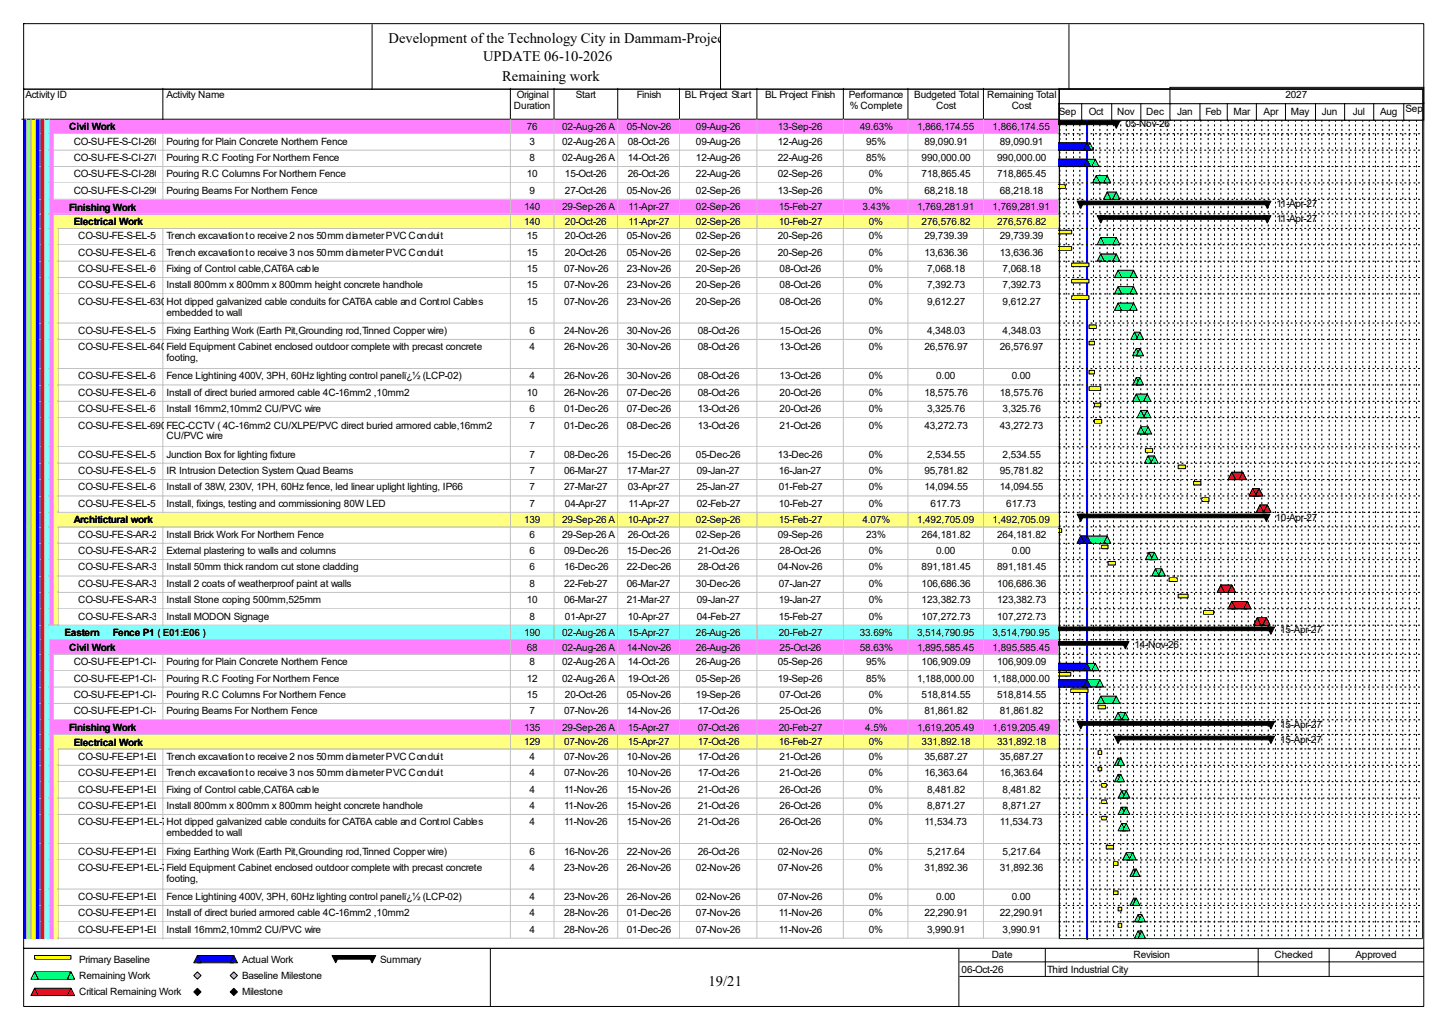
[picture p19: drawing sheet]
<svg xmlns="http://www.w3.org/2000/svg" width="420mm" height="297mm" viewBox="0 0 420 297" stroke-linecap="round" stroke-linejoin="round" font-family="sans-serif">
<defs><g id="words">
<g font-size="4.2">
<text x="112.6" y="12.4">Development of the Technology City in Dammam-Project</text>
<text x="140" y="17.7">UPDATE 06-10-2026</text>
<text x="145.5" y="23.5">Remaining work</text>
<text x="205.4" y="285.6">19/21</text>
</g>
<g font-size="2.9">
<text x="7.4" y="28.4">Activity ID</text>
<text x="48.3" y="28.4">Activity Name</text>
<text x="149.8" y="28.4">Original</text>
<text x="166.9" y="28.4">Start</text>
<text x="184.6" y="28.4">Finish</text>
<text x="198.5" y="28.4">BL Project Start</text>
<text x="221.8" y="28.4">BL Project Finish</text>
<text x="246" y="28.4">Performance</text>
<text x="265" y="28.4">Budgeted Total</text>
<text x="286.1" y="28.4">Remaining Total</text>
<text x="372.6" y="28.4">2027</text>
<text x="149" y="31.6">Duration</text>
<text x="246.3" y="31.6">% Complete</text>
<text x="271.4" y="31.6">Cost</text>
<text x="293.2" y="31.6">Cost</text>
<text x="306.9" y="33.2">Sep</text>
<text x="315.6" y="33.2">Oct</text>
<text x="323.8" y="33.2">Nov</text>
<text x="332.2" y="33.2">Dec</text>
<text x="341.2" y="33.2">Jan</text>
<text x="349.4" y="33.2">Feb</text>
<text x="357.5" y="33.2">Mar</text>
<text x="366.3" y="33.2">Apr</text>
<text x="374.2" y="33.2">May</text>
<text x="383.2" y="33.2">Jun</text>
<text x="392.1" y="33.2">Jul</text>
<text x="400" y="33.2">Aug</text>
<text x="407.4" y="32.4">Sep</text>
<text x="20" y="37.8">Civil Work</text>
<text x="21.4" y="41.9">CO-SU-FE-S-CI-260</text>
<text x="48.3" y="41.9">Pouring for Plain Concrete Northern Fence</text>
<text x="152.7" y="37.7">76</text>
<text x="153.5" y="41.9">3</text>
<text x="162.9" y="37.7">02-Aug-26 A</text>
<text x="162.9" y="41.9">02-Aug-26 A</text>
<text x="181.7" y="37.7">05-Nov-26</text>
<text x="181.9" y="41.9">08-Oct-26</text>
<text x="201.7" y="37.7">09-Aug-26</text>
<text x="201.7" y="41.9">09-Aug-26</text>
<text x="225.5" y="37.7">13-Sep-26</text>
<text x="225.5" y="41.9">12-Aug-26</text>
<text x="249.2" y="37.7">49.63%</text>
<text x="251" y="41.9">95%</text>
<text x="265.8" y="37.7">1,866,174.55</text>
<text x="267.9" y="41.9">89,090.91</text>
<text x="287.7" y="37.7">1,866,174.55</text>
<text x="289.8" y="41.9">89,090.91</text>
<text x="326.2" y="36.9">05-Nov-26</text>
<text x="21.4" y="46.7">CO-SU-FE-S-CI-270</text>
<text x="48.3" y="46.7">Pouring R.C Footing For Northern Fence</text>
<text x="153.5" y="46.7">8</text>
<text x="162.9" y="46.7">02-Aug-26 A</text>
<text x="181.9" y="46.7">14-Oct-26</text>
<text x="201.7" y="46.7">12-Aug-26</text>
<text x="225.5" y="46.7">22-Aug-26</text>
<text x="251" y="46.7">85%</text>
<text x="267.1" y="46.7">990,000.00</text>
<text x="289" y="46.7">990,000.00</text>
<text x="21.4" y="51.4">CO-SU-FE-S-CI-280</text>
<text x="48.3" y="51.4">Pouring R.C Columns For Northern Fence</text>
<text x="152.7" y="51.4">10</text>
<text x="163.7" y="51.4">15-Oct-26</text>
<text x="181.9" y="51.4">26-Oct-26</text>
<text x="201.7" y="51.4">22-Aug-26</text>
<text x="225.5" y="51.4">02-Sep-26</text>
<text x="251.8" y="51.4">0%</text>
<text x="267.1" y="51.4">718,865.45</text>
<text x="289" y="51.4">718,865.45</text>
<text x="21.4" y="56.1">CO-SU-FE-S-CI-290</text>
<text x="48.3" y="56.1">Pouring Beams For Northern Fence</text>
<text x="153.5" y="56.1">9</text>
<text x="163.7" y="56.1">27-Oct-26</text>
<text x="181.7" y="56.1">05-Nov-26</text>
<text x="201.7" y="56.1">02-Sep-26</text>
<text x="225.5" y="56.1">13-Sep-26</text>
<text x="251.8" y="56.1">0%</text>
<text x="267.9" y="56.1">68,218.18</text>
<text x="289.8" y="56.1">68,218.18</text>
<text x="20" y="61">Finishing Work</text>
<text x="21.4" y="65.2">Electrical Work</text>
<text x="151.9" y="60.9">140</text>
<text x="151.9" y="65.1">140</text>
<text x="162.9" y="60.9">29-Sep-26 A</text>
<text x="163.7" y="65.1">20-Oct-26</text>
<text x="182.2" y="60.9">11-Apr-27</text>
<text x="182.2" y="65.1">11-Apr-27</text>
<text x="201.7" y="60.9">02-Sep-26</text>
<text x="201.7" y="65.1">02-Sep-26</text>
<text x="225.7" y="60.9">15-Feb-27</text>
<text x="225.7" y="65.1">10-Feb-27</text>
<text x="250" y="60.9">3.43%</text>
<text x="251.8" y="65.1">0%</text>
<text x="265.8" y="60.9">1,769,281.91</text>
<text x="267.1" y="65.1">276,576.82</text>
<text x="287.7" y="60.9">1,769,281.91</text>
<text x="289" y="65.1">276,576.82</text>
<text x="370" y="60.1">11-Apr-27</text>
<text x="370" y="64.3">11-Apr-27</text>
<text x="22.7" y="69.3">CO-SU-FE-S-EL-560</text>
<text x="48.3" y="69.3">Trench excavation to receive 2 nos 50mm diameter PVC Conduit</text>
<text x="152.7" y="69.3">15</text>
<text x="163.7" y="69.3">20-Oct-26</text>
<text x="181.7" y="69.3">05-Nov-26</text>
<text x="201.7" y="69.3">02-Sep-26</text>
<text x="225.5" y="69.3">20-Sep-26</text>
<text x="251.8" y="69.3">0%</text>
<text x="267.9" y="69.3">29,739.39</text>
<text x="289.8" y="69.3">29,739.39</text>
<text x="22.7" y="74.1">CO-SU-FE-S-EL-620</text>
<text x="48.3" y="74.1">Trench excavation to receive 3 nos 50mm diameter PVC Conduit</text>
<text x="152.7" y="74.1">15</text>
<text x="163.7" y="74.1">20-Oct-26</text>
<text x="181.7" y="74.1">05-Nov-26</text>
<text x="201.7" y="74.1">02-Sep-26</text>
<text x="225.5" y="74.1">20-Sep-26</text>
<text x="251.8" y="74.1">0%</text>
<text x="267.9" y="74.1">13,636.36</text>
<text x="289.8" y="74.1">13,636.36</text>
<text x="22.7" y="78.8">CO-SU-FE-S-EL-600</text>
<text x="22.7" y="83.6">CO-SU-FE-S-EL-610</text>
<text x="48.3" y="78.8">Fixing of Control cable,CAT6A cable</text>
<text x="48.3" y="83.6">Install 800mm x 800mm x 800mm height concrete handhole</text>
<text x="152.7" y="78.8">15</text>
<text x="152.7" y="83.6">15</text>
<text x="163.5" y="78.8">07-Nov-26</text>
<text x="163.5" y="83.6">07-Nov-26</text>
<text x="181.7" y="78.8">23-Nov-26</text>
<text x="181.7" y="83.6">23-Nov-26</text>
<text x="201.7" y="78.8">20-Sep-26</text>
<text x="201.7" y="83.6">20-Sep-26</text>
<text x="226" y="78.8">08-Oct-26</text>
<text x="226" y="83.6">08-Oct-26</text>
<text x="251.8" y="78.8">0%</text>
<text x="251.8" y="83.6">0%</text>
<text x="268.7" y="78.8">7,068.18</text>
<text x="268.7" y="83.6">7,392.73</text>
<text x="290.6" y="78.8">7,068.18</text>
<text x="290.6" y="83.6">7,392.73</text>
<text x="22.7" y="88.3">CO-SU-FE-S-EL-630</text>
<text x="48.3" y="88.3">Hot dipped galvanized cable conduits for CAT6A cable and Control Cables</text>
<text x="152.7" y="88.3">15</text>
<text x="163.5" y="88.3">07-Nov-26</text>
<text x="181.7" y="88.3">23-Nov-26</text>
<text x="201.7" y="88.3">20-Sep-26</text>
<text x="226" y="88.3">08-Oct-26</text>
<text x="251.8" y="88.3">0%</text>
<text x="268.7" y="88.3">9,612.27</text>
<text x="290.6" y="88.3">9,612.27</text>
<text x="48.3" y="91.5">embedded to wall</text>
<text x="22.7" y="96.8">CO-SU-FE-S-EL-580</text>
<text x="22.7" y="101.5">CO-SU-FE-S-EL-640</text>
<text x="48.3" y="96.8">Fixing Earthing Work (Earth Pit,Grounding rod,Tinned Copper wire)</text>
<text x="48.3" y="101.5">Field Equipment Cabinet enclosed outdoor complete with precast concrete</text>
<text x="153.5" y="96.8">6</text>
<text x="153.5" y="101.5">4</text>
<text x="163.5" y="96.8">24-Nov-26</text>
<text x="163.5" y="101.5">26-Nov-26</text>
<text x="181.7" y="96.8">30-Nov-26</text>
<text x="181.7" y="101.5">30-Nov-26</text>
<text x="202.3" y="96.8">08-Oct-26</text>
<text x="202.3" y="101.5">08-Oct-26</text>
<text x="226" y="96.8">15-Oct-26</text>
<text x="226" y="101.5">13-Oct-26</text>
<text x="251.8" y="96.8">0%</text>
<text x="251.8" y="101.5">0%</text>
<text x="267.9" y="101.5">26,576.97</text>
<text x="268.7" y="96.8">4,348.03</text>
<text x="289.8" y="101.5">26,576.97</text>
<text x="290.6" y="96.8">4,348.03</text>
<text x="48.3" y="104.7">footing,</text>
<text x="22.7" y="109.9">CO-SU-FE-S-EL-650</text>
<text x="48.3" y="109.9">Fence Lightining 400V, 3PH, 60Hz lighting control panelï¿½ (LCP-02)</text>
<text x="153.5" y="109.9">4</text>
<text x="163.5" y="109.9">26-Nov-26</text>
<text x="181.7" y="109.9">30-Nov-26</text>
<text x="202.3" y="109.9">08-Oct-26</text>
<text x="226" y="109.9">13-Oct-26</text>
<text x="251.8" y="109.9">0%</text>
<text x="271.4" y="109.9">0.00</text>
<text x="293.2" y="109.9">0.00</text>
<text x="22.7" y="114.7">CO-SU-FE-S-EL-660</text>
<text x="22.7" y="119.4">CO-SU-FE-S-EL-670</text>
<text x="48.3" y="114.7">Install of direct buried armored cable 4C-16mm2 ,10mm2</text>
<text x="48.3" y="119.4">Install 16mm2,10mm2 CU/PVC wire</text>
<text x="152.7" y="114.7">10</text>
<text x="153.5" y="119.4">6</text>
<text x="163.5" y="114.7">26-Nov-26</text>
<text x="163.5" y="119.4">01-Dec-26</text>
<text x="181.7" y="114.7">07-Dec-26</text>
<text x="181.7" y="119.4">07-Dec-26</text>
<text x="202.3" y="114.7">08-Oct-26</text>
<text x="202.3" y="119.4">13-Oct-26</text>
<text x="226" y="114.7">20-Oct-26</text>
<text x="226" y="119.4">20-Oct-26</text>
<text x="251.8" y="114.7">0%</text>
<text x="251.8" y="119.4">0%</text>
<text x="267.9" y="114.7">18,575.76</text>
<text x="268.7" y="119.4">3,325.76</text>
<text x="289.8" y="114.7">18,575.76</text>
<text x="290.6" y="119.4">3,325.76</text>
<text x="22.7" y="124.2">CO-SU-FE-S-EL-690</text>
<text x="48.3" y="124.2">FEC-CCTV ( 4C-16mm2 CU/XLPE/PVC direct buried armored cable,16mm2</text>
<text x="153.5" y="124.2">7</text>
<text x="163.5" y="124.2">01-Dec-26</text>
<text x="181.7" y="124.2">08-Dec-26</text>
<text x="202.3" y="124.2">13-Oct-26</text>
<text x="226" y="124.2">21-Oct-26</text>
<text x="251.8" y="124.2">0%</text>
<text x="267.9" y="124.2">43,272.73</text>
<text x="289.8" y="124.2">43,272.73</text>
<text x="48.3" y="127.3">CU/PVC wire</text>
<text x="22.7" y="132.6">CO-SU-FE-S-EL-550</text>
<text x="22.7" y="137.4">CO-SU-FE-S-EL-590</text>
<text x="48.3" y="132.6">Junction Box for lighting fixture</text>
<text x="48.3" y="137.4">IR Intrusion Detection System Quad Beams</text>
<text x="153.5" y="132.6">7</text>
<text x="153.5" y="137.4">7</text>
<text x="163.5" y="132.6">08-Dec-26</text>
<text x="163.5" y="137.4">06-Mar-27</text>
<text x="181.7" y="132.6">15-Dec-26</text>
<text x="181.7" y="137.4">17-Mar-27</text>
<text x="201.7" y="132.6">05-Dec-26</text>
<text x="202" y="137.4">09-Jan-27</text>
<text x="225.5" y="132.6">13-Dec-26</text>
<text x="225.7" y="137.4">16-Jan-27</text>
<text x="251.8" y="132.6">0%</text>
<text x="251.8" y="137.4">0%</text>
<text x="267.9" y="137.4">95,781.82</text>
<text x="268.7" y="132.6">2,534.55</text>
<text x="289.8" y="137.4">95,781.82</text>
<text x="290.6" y="132.6">2,534.55</text>
<text x="22.7" y="142.1">CO-SU-FE-S-EL-680</text>
<text x="48.3" y="142.1">Install of 38W, 230V, 1PH, 60Hz fence, led linear uplight lighting, IP66</text>
<text x="153.5" y="142.1">7</text>
<text x="163.5" y="142.1">27-Mar-27</text>
<text x="181.9" y="142.1">03-Apr-27</text>
<text x="202" y="142.1">25-Jan-27</text>
<text x="225.7" y="142.1">01-Feb-27</text>
<text x="251.8" y="142.1">0%</text>
<text x="267.9" y="142.1">14,094.55</text>
<text x="289.8" y="142.1">14,094.55</text>
<text x="22.7" y="146.9">CO-SU-FE-S-EL-570</text>
<text x="48.3" y="146.9">Install, fixings, testing and commissioning 80W LED</text>
<text x="153.5" y="146.9">7</text>
<text x="163.7" y="146.9">04-Apr-27</text>
<text x="182.2" y="146.9">11-Apr-27</text>
<text x="202" y="146.9">02-Feb-27</text>
<text x="225.7" y="146.9">10-Feb-27</text>
<text x="251.8" y="146.9">0%</text>
<text x="269.7" y="146.9">617.73</text>
<text x="291.6" y="146.9">617.73</text>
<text x="21.4" y="151.7">Architictural work</text>
<text x="22.7" y="155.8">CO-SU-FE-S-AR-280Install Brick Work For Northern Fence</text>
<text x="151.9" y="151.6">139</text>
<text x="153.5" y="155.8">6</text>
<text x="162.9" y="151.6">29-Sep-26 A</text>
<text x="162.9" y="155.8">29-Sep-26 A</text>
<text x="181.9" y="151.6">10-Apr-27</text>
<text x="181.9" y="155.8">26-Oct-26</text>
<text x="201.7" y="151.6">02-Sep-26</text>
<text x="201.7" y="155.8">02-Sep-26</text>
<text x="225.5" y="155.8">09-Sep-26</text>
<text x="225.7" y="151.6">15-Feb-27</text>
<text x="250" y="151.6">4.07%</text>
<text x="251" y="155.8">23%</text>
<text x="265.8" y="151.6">1,492,705.09</text>
<text x="267.1" y="155.8">264,181.82</text>
<text x="287.7" y="151.6">1,492,705.09</text>
<text x="289" y="155.8">264,181.82</text>
<text x="369.7" y="150.8">10-Apr-27</text>
<text x="22.7" y="160.6">CO-SU-FE-S-AR-290External plastering to walls and columns</text>
<text x="153.5" y="160.6">6</text>
<text x="163.5" y="160.6">09-Dec-26</text>
<text x="181.7" y="160.6">15-Dec-26</text>
<text x="202.3" y="160.6">21-Oct-26</text>
<text x="226" y="160.6">28-Oct-26</text>
<text x="251.8" y="160.6">0%</text>
<text x="271.4" y="160.6">0.00</text>
<text x="293.2" y="160.6">0.00</text>
<text x="22.7" y="165.3">CO-SU-FE-S-AR-300Install 50mm thick random cut stone cladding</text>
<text x="153.5" y="165.3">6</text>
<text x="163.5" y="165.3">16-Dec-26</text>
<text x="181.7" y="165.3">22-Dec-26</text>
<text x="202.3" y="165.3">28-Oct-26</text>
<text x="225.5" y="165.3">04-Nov-26</text>
<text x="251.8" y="165.3">0%</text>
<text x="267.1" y="165.3">891,181.45</text>
<text x="289" y="165.3">891,181.45</text>
<text x="22.7" y="170.1">CO-SU-FE-S-AR-310Install 2 coats of weatherproof paint at walls</text>
<text x="153.5" y="170.1">8</text>
<text x="163.5" y="170.1">22-Feb-27</text>
<text x="181.7" y="170.1">06-Mar-27</text>
<text x="201.7" y="170.1">30-Dec-26</text>
<text x="225.7" y="170.1">07-Jan-27</text>
<text x="251.8" y="170.1">0%</text>
<text x="267.1" y="170.1">106,686.36</text>
<text x="289" y="170.1">106,686.36</text>
<text x="22.7" y="174.8">CO-SU-FE-S-AR-320Install Stone coping 500mm,525mm</text>
<text x="22.7" y="179.6">CO-SU-FE-S-AR-330Install MODON Signage</text>
<text x="152.7" y="174.8">10</text>
<text x="153.5" y="179.6">8</text>
<text x="163.5" y="174.8">06-Mar-27</text>
<text x="163.7" y="179.6">01-Apr-27</text>
<text x="181.7" y="174.8">21-Mar-27</text>
<text x="181.9" y="179.6">10-Apr-27</text>
<text x="202" y="174.8">09-Jan-27</text>
<text x="202" y="179.6">04-Feb-27</text>
<text x="225.7" y="174.8">19-Jan-27</text>
<text x="225.7" y="179.6">15-Feb-27</text>
<text x="251.8" y="174.8">0%</text>
<text x="251.8" y="179.6">0%</text>
<text x="267.1" y="174.8">123,382.73</text>
<text x="267.1" y="179.6">107,272.73</text>
<text x="289" y="174.8">123,382.73</text>
<text x="289" y="179.6">107,272.73</text>
<text x="18.7" y="184.4">Eastern</text>
<text x="32.7" y="184.4">Fence P1 ( E01:E06 )</text>
<text x="151.9" y="184.3">190</text>
<text x="162.9" y="184.3">02-Aug-26 A</text>
<text x="181.9" y="184.3">15-Apr-27</text>
<text x="201.7" y="184.3">26-Aug-26</text>
<text x="225.7" y="184.3">20-Feb-27</text>
<text x="249.2" y="184.3">33.69%</text>
<text x="265.8" y="184.3">3,514,790.95</text>
<text x="287.7" y="184.3">3,514,790.95</text>
<text x="371" y="183.5">15-Apr-27</text>
<text x="20" y="188.6">Civil Work</text>
<text x="152.7" y="188.5">68</text>
<text x="162.9" y="188.5">02-Aug-26 A</text>
<text x="181.7" y="188.5">14-Nov-26</text>
<text x="201.7" y="188.5">26-Aug-26</text>
<text x="226" y="188.5">25-Oct-26</text>
<text x="249.2" y="188.5">58.63%</text>
<text x="265.8" y="188.5">1,895,585.45</text>
<text x="287.7" y="188.5">1,895,585.45</text>
<text x="328.8" y="187.7">14-Nov-26</text>
<text x="21.4" y="192.7">CO-SU-FE-EP1-CI-310</text>
<text x="21.4" y="197.5">CO-SU-FE-EP1-CI-320</text>
<text x="48.3" y="192.7">Pouring for Plain Concrete Northern Fence</text>
<text x="48.3" y="197.5">Pouring R.C Footing For Northern Fence</text>
<text x="152.7" y="197.5">12</text>
<text x="153.5" y="192.7">8</text>
<text x="162.9" y="192.7">02-Aug-26 A</text>
<text x="162.9" y="197.5">02-Aug-26 A</text>
<text x="181.9" y="192.7">14-Oct-26</text>
<text x="181.9" y="197.5">19-Oct-26</text>
<text x="201.7" y="192.7">26-Aug-26</text>
<text x="201.7" y="197.5">05-Sep-26</text>
<text x="225.5" y="192.7">05-Sep-26</text>
<text x="225.5" y="197.5">19-Sep-26</text>
<text x="251" y="192.7">95%</text>
<text x="251" y="197.5">85%</text>
<text x="265.8" y="197.5">1,188,000.00</text>
<text x="267.1" y="192.7">106,909.09</text>
<text x="287.7" y="197.5">1,188,000.00</text>
<text x="289" y="192.7">106,909.09</text>
<text x="21.4" y="202.2">CO-SU-FE-EP1-CI-330</text>
<text x="48.3" y="202.2">Pouring R.C Columns For Northern Fence</text>
<text x="152.7" y="202.2">15</text>
<text x="163.7" y="202.2">20-Oct-26</text>
<text x="181.7" y="202.2">05-Nov-26</text>
<text x="201.7" y="202.2">19-Sep-26</text>
<text x="226" y="202.2">07-Oct-26</text>
<text x="251.8" y="202.2">0%</text>
<text x="267.1" y="202.2">518,814.55</text>
<text x="289" y="202.2">518,814.55</text>
<text x="21.4" y="207">CO-SU-FE-EP1-CI-340</text>
<text x="48.3" y="207">Pouring Beams For Northern Fence</text>
<text x="153.5" y="207">7</text>
<text x="163.5" y="207">07-Nov-26</text>
<text x="181.7" y="207">14-Nov-26</text>
<text x="202.3" y="207">17-Oct-26</text>
<text x="226" y="207">25-Oct-26</text>
<text x="251.8" y="207">0%</text>
<text x="267.9" y="207">81,861.82</text>
<text x="289.8" y="207">81,861.82</text>
<text x="20" y="211.8">Finishing Work</text>
<text x="151.9" y="211.8">135</text>
<text x="151.9" y="215.9">129</text>
<text x="162.9" y="211.8">29-Sep-26 A</text>
<text x="163.5" y="215.9">07-Nov-26</text>
<text x="181.9" y="211.8">15-Apr-27</text>
<text x="181.9" y="215.9">15-Apr-27</text>
<text x="202.3" y="211.8">07-Oct-26</text>
<text x="202.3" y="215.9">17-Oct-26</text>
<text x="225.7" y="211.8">20-Feb-27</text>
<text x="225.7" y="215.9">16-Feb-27</text>
<text x="250.8" y="211.8">4.5%</text>
<text x="251.8" y="215.9">0%</text>
<text x="265.8" y="211.8">1,619,205.49</text>
<text x="267.1" y="215.9">331,892.18</text>
<text x="287.7" y="211.8">1,619,205.49</text>
<text x="289" y="215.9">331,892.18</text>
<text x="371" y="210.9">15-Apr-27</text>
<text x="371" y="215.2">15-Apr-27</text>
<text x="21.4" y="216">Electrical Work</text>
<text x="22.7" y="220.2">CO-SU-FE-EP1-EL-710</text>
<text x="48.3" y="220.2">Trench excavation to receive 2 nos 50mm diameter PVC Conduit</text>
<text x="153.5" y="220.2">4</text>
<text x="163.5" y="220.2">07-Nov-26</text>
<text x="181.7" y="220.2">10-Nov-26</text>
<text x="202.3" y="220.2">17-Oct-26</text>
<text x="226" y="220.2">21-Oct-26</text>
<text x="251.8" y="220.2">0%</text>
<text x="267.9" y="220.2">35,687.27</text>
<text x="289.8" y="220.2">35,687.27</text>
<text x="22.7" y="224.9">CO-SU-FE-EP1-EL-770</text>
<text x="48.3" y="224.9">Trench excavation to receive 3 nos 50mm diameter PVC Conduit</text>
<text x="153.5" y="224.9">4</text>
<text x="163.5" y="224.9">07-Nov-26</text>
<text x="181.7" y="224.9">10-Nov-26</text>
<text x="202.3" y="224.9">17-Oct-26</text>
<text x="226" y="224.9">21-Oct-26</text>
<text x="251.8" y="224.9">0%</text>
<text x="267.9" y="224.9">16,363.64</text>
<text x="289.8" y="224.9">16,363.64</text>
<text x="22.7" y="229.7">CO-SU-FE-EP1-EL-750</text>
<text x="48.3" y="229.7">Fixing of Control cable,CAT6A cable</text>
<text x="153.5" y="229.7">4</text>
<text x="163.5" y="229.7">11-Nov-26</text>
<text x="181.7" y="229.7">15-Nov-26</text>
<text x="202.3" y="229.7">21-Oct-26</text>
<text x="226" y="229.7">26-Oct-26</text>
<text x="251.8" y="229.7">0%</text>
<text x="268.7" y="229.7">8,481.82</text>
<text x="290.6" y="229.7">8,481.82</text>
<text x="22.7" y="234.4">CO-SU-FE-EP1-EL-760</text>
<text x="22.7" y="239.1">CO-SU-FE-EP1-EL-780</text>
<text x="48.3" y="234.4">Install 800mm x 800mm x 800mm height concrete handhole</text>
<text x="48.3" y="239.1">Hot dipped galvanized cable conduits for CAT6A cable and Control Cables</text>
<text x="153.5" y="234.4">4</text>
<text x="153.5" y="239.1">4</text>
<text x="163.5" y="234.4">11-Nov-26</text>
<text x="163.5" y="239.1">11-Nov-26</text>
<text x="181.7" y="234.4">15-Nov-26</text>
<text x="181.7" y="239.1">15-Nov-26</text>
<text x="202.3" y="234.4">21-Oct-26</text>
<text x="202.3" y="239.1">21-Oct-26</text>
<text x="226" y="234.4">26-Oct-26</text>
<text x="226" y="239.1">26-Oct-26</text>
<text x="251.8" y="234.4">0%</text>
<text x="251.8" y="239.1">0%</text>
<text x="267.9" y="239.1">11,534.73</text>
<text x="268.7" y="234.4">8,871.27</text>
<text x="289.8" y="239.1">11,534.73</text>
<text x="290.6" y="234.4">8,871.27</text>
<text x="48.3" y="242.3">embedded to wall</text>
<text x="22.7" y="247.6">CO-SU-FE-EP1-EL-730</text>
<text x="48.3" y="247.6">Fixing Earthing Work (Earth Pit,Grounding rod,Tinned Copper wire)</text>
<text x="153.5" y="247.6">6</text>
<text x="163.5" y="247.6">16-Nov-26</text>
<text x="181.7" y="247.6">22-Nov-26</text>
<text x="202.3" y="247.6">26-Oct-26</text>
<text x="225.5" y="247.6">02-Nov-26</text>
<text x="251.8" y="247.6">0%</text>
<text x="268.7" y="247.6">5,217.64</text>
<text x="290.6" y="247.6">5,217.64</text>
<text x="22.7" y="252.3">CO-SU-FE-EP1-EL-790</text>
<text x="48.3" y="252.3">Field Equipment Cabinet enclosed outdoor complete with precast concrete</text>
<text x="48.3" y="255.5">footing,</text>
<text x="153.5" y="252.3">4</text>
<text x="163.5" y="252.3">23-Nov-26</text>
<text x="181.7" y="252.3">26-Nov-26</text>
<text x="201.7" y="252.3">02-Nov-26</text>
<text x="225.5" y="252.3">07-Nov-26</text>
<text x="251.8" y="252.3">0%</text>
<text x="267.9" y="252.3">31,892.36</text>
<text x="289.8" y="252.3">31,892.36</text>
<text x="22.7" y="260.8">CO-SU-FE-EP1-EL-800</text>
<text x="48.3" y="260.8">Fence Lightining 400V, 3PH, 60Hz lighting control panelï¿½ (LCP-02)</text>
<text x="153.5" y="260.8">4</text>
<text x="163.5" y="260.8">23-Nov-26</text>
<text x="181.7" y="260.8">26-Nov-26</text>
<text x="201.7" y="260.8">02-Nov-26</text>
<text x="225.5" y="260.8">07-Nov-26</text>
<text x="251.8" y="260.8">0%</text>
<text x="271.4" y="260.8">0.00</text>
<text x="293.2" y="260.8">0.00</text>
<text x="22.7" y="265.5">CO-SU-FE-EP1-EL-810</text>
<text x="48.3" y="265.5">Install of direct buried armored cable 4C-16mm2 ,10mm2</text>
<text x="153.5" y="265.5">4</text>
<text x="163.5" y="265.5">28-Nov-26</text>
<text x="181.7" y="265.5">01-Dec-26</text>
<text x="201.7" y="265.5">07-Nov-26</text>
<text x="225.7" y="265.5">11-Nov-26</text>
<text x="251.8" y="265.5">0%</text>
<text x="267.9" y="265.5">22,290.91</text>
<text x="289.8" y="265.5">22,290.91</text>
<text x="22.7" y="270.3">CO-SU-FE-EP1-EL-820</text>
<text x="48.3" y="270.3">Install 16mm2,10mm2 CU/PVC wire</text>
<text x="153.5" y="270.3">4</text>
<text x="163.5" y="270.3">28-Nov-26</text>
<text x="181.7" y="270.3">01-Dec-26</text>
<text x="201.7" y="270.3">07-Nov-26</text>
<text x="225.7" y="270.3">11-Nov-26</text>
<text x="251.8" y="270.3">0%</text>
<text x="268.7" y="270.3">3,990.91</text>
<text x="290.6" y="270.3">3,990.91</text>
<text x="22.9" y="279">Primary Baseline</text>
<text x="70.1" y="279">Actual Work</text>
<text x="110.2" y="279">Summary</text>
<text x="278.7" y="281.9">06-Oct-26</text>
<text x="287.4" y="277.7">Date</text>
<text x="303.5" y="281.9">Third Industrial City</text>
<text x="328.5" y="277.7">Revision</text>
<text x="369.4" y="277.7">Checked</text>
<text x="392.9" y="277.7">Approved</text>
<text x="22.9" y="283.7">Remaining Work</text>
<text x="70.1" y="283.7">Baseline Milestone</text>
<text x="22.9" y="288.5">Critical Remaining Work</text>
<text x="70.1" y="288.5">Milestone</text>
</g>
</g></defs>
<path d="M47.2 25.6v8.9h-40.9" fill="none" stroke="#000" stroke-width=".29"/>
<path d="M47.5 25.6h100.7v9.2h-100.7z" fill="#fff"/>
<path d="M147.9 25.6v8.9h-100.7" fill="none" stroke="#000" stroke-width=".29"/>
<path d="M148.2 25.6h12.7v9.2h-12.7z" fill="#fff"/>
<path d="M160.6 25.6v8.9h-12.7" fill="none" stroke="#000" stroke-width=".29"/>
<path d="M160.9 25.6h18.4v9.2h-18.4z" fill="#fff"/>
<path d="M179 25.6v8.9h-18.4" fill="none" stroke="#000" stroke-width=".29"/>
<path d="M179.3 25.6h17.9v9.2h-17.9z" fill="#fff"/>
<path d="M197 25.6v8.9h-18" fill="none" stroke="#000" stroke-width=".29"/>
<path d="M197.2 25.6h22.5v9.2h-22.5z" fill="#fff"/>
<path d="M219.4 25.6v8.9h-22.4" fill="none" stroke="#000" stroke-width=".29"/>
<path d="M219.7 25.6h25v9.2h-25z" fill="#fff"/>
<path d="M244.4 25.6v8.9h-25" fill="none" stroke="#000" stroke-width=".29"/>
<path d="M244.7 25.6h18.7v9.2h-18.7z" fill="#fff"/>
<path d="M263.2 25.6v8.9h-18.8" fill="none" stroke="#000" stroke-width=".29"/>
<path d="M263.4 25.6h21.9v9.2h-21.9z" fill="#fff"/>
<path d="M285 25.6v8.9h-21.8" fill="none" stroke="#000" stroke-width=".29"/>
<path d="M285.3 25.6h21.9v9.2h-21.9z" fill="#fff"/>
<path d="M306.9 25.6v8.9h-21.9" fill="none" stroke="#000" stroke-width=".29"/>
<path d="M6.6 34.8h1.3v4.2h-1.3z" fill="#00f"/>
<path d="M7.6 34.5v4.5" fill="none" stroke="#c0c0c0" stroke-width=".29"/>
<path d="M7.9 34.8h1.3v4.2h-1.3z" fill="#80ff80"/>
<path d="M9 34.5v4.5" fill="none" stroke="#c0c0c0" stroke-width=".29"/>
<path d="M9.2 34.8h1.3v4.2h-1.3z" fill="#ff0"/>
<path d="M10.3 34.5v4.5" fill="none" stroke="#c0c0c0" stroke-width=".29"/>
<path d="M10.5 34.8h1.4v4.2h-1.4z" fill="#00f"/>
<path d="M11.6 34.5v4.5" fill="none" stroke="#c0c0c0" stroke-width=".29"/>
<path d="M11.9 34.8h1.3v4.2h-1.3z" fill="#f00"/>
<path d="M12.9 34.5v4.5" fill="none" stroke="#c0c0c0" stroke-width=".29"/>
<path d="M13.2 34.8h1.3v4.2h-1.3z" fill="#80ffff"/>
<path d="M14.2 34.5v4.5" fill="none" stroke="#c0c0c0" stroke-width=".29"/>
<path d="M14.5 34.8h33v4.2h-33z" fill="#ff80ff"/>
<path d="M15.6 38.8h31.9" fill="none" stroke="#c0c0c0" stroke-width=".29"/>
<path d="M47.5 34.8h100.7v4.2h-100.7z" fill="#ff80ff"/>
<path d="M147.9 34.5v4.3h-100.4" fill="none" stroke="#c0c0c0" stroke-width=".29"/>
<path d="M148.2 34.8h12.7v4.2h-12.7z" fill="#ff80ff"/>
<path d="M160.6 34.5v4.3h-12.4" fill="none" stroke="#c0c0c0" stroke-width=".29"/>
<path d="M160.9 34.8h18.4v4.2h-18.4z" fill="#ff80ff"/>
<path d="M179 34.5v4.3h-18.1" fill="none" stroke="#c0c0c0" stroke-width=".29"/>
<path d="M179.3 34.8h17.9v4.2h-17.9z" fill="#ff80ff"/>
<path d="M197 34.5v4.3h-17.7" fill="none" stroke="#c0c0c0" stroke-width=".29"/>
<path d="M197.2 34.8h22.5v4.2h-22.5z" fill="#ff80ff"/>
<path d="M219.4 34.5v4.3h-22.2" fill="none" stroke="#c0c0c0" stroke-width=".29"/>
<path d="M219.7 34.8h25v4.2h-25z" fill="#ff80ff"/>
<path d="M244.4 34.5v4.3h-24.7" fill="none" stroke="#c0c0c0" stroke-width=".29"/>
<path d="M244.7 34.8h18.7v4.2h-18.7z" fill="#ff80ff"/>
<path d="M263.2 34.5v4.3h-18.5" fill="none" stroke="#c0c0c0" stroke-width=".29"/>
<path d="M263.4 34.8h21.9v4.2h-21.9z" fill="#ff80ff"/>
<path d="M285 34.5v4.3h-21.6" fill="none" stroke="#c0c0c0" stroke-width=".29"/>
<path d="M285.3 34.8h21.9v4.2h-21.9z" fill="#ff80ff"/>
<path d="M306.9 34.5v4.3h-21.6" fill="none" stroke="#c0c0c0" stroke-width=".29"/>
<path d="M6.6 39h1.3v4.8h-1.3z" fill="#00f"/>
<path d="M7.6 38.8v5" fill="none" stroke="#c0c0c0" stroke-width=".29"/>
<path d="M7.9 39h1.3v4.8h-1.3z" fill="#80ff80"/>
<path d="M9 38.8v5" fill="none" stroke="#c0c0c0" stroke-width=".29"/>
<path d="M9.2 39h1.3v4.8h-1.3z" fill="#ff0"/>
<path d="M10.3 38.8v5" fill="none" stroke="#c0c0c0" stroke-width=".29"/>
<path d="M10.5 39h1.4v4.8h-1.4z" fill="#00f"/>
<path d="M11.6 38.8v5" fill="none" stroke="#c0c0c0" stroke-width=".29"/>
<path d="M11.9 39h1.3v4.8h-1.3z" fill="#f00"/>
<path d="M12.9 38.8v5" fill="none" stroke="#c0c0c0" stroke-width=".29"/>
<path d="M13.2 39h1.3v4.8h-1.3z" fill="#80ffff"/>
<path d="M14.2 38.8v5" fill="none" stroke="#c0c0c0" stroke-width=".29"/>
<path d="M14.5 39h1.3v4.8h-1.3z" fill="#ff80ff"/>
<path d="M15.6 38.8v5" fill="none" stroke="#c0c0c0" stroke-width=".29"/>
<path d="M15.8 39h31.7v4.8h-31.7z" fill="#fff"/>
<path d="M47.2 38.8v5M15.6 43.5h31.9" fill="none" stroke="#c0c0c0" stroke-width=".29"/>
<path d="M47.5 39h100.7v4.8h-100.7z" fill="#fff"/>
<path d="M147.9 38.8v4.7h-100.4" fill="none" stroke="#c0c0c0" stroke-width=".29"/>
<path d="M148.2 39h12.7v4.8h-12.7z" fill="#fff"/>
<path d="M160.6 38.8v4.7h-12.4" fill="none" stroke="#c0c0c0" stroke-width=".29"/>
<path d="M160.9 39h18.4v4.8h-18.4z" fill="#fff"/>
<path d="M179 38.8v4.7h-18.1" fill="none" stroke="#c0c0c0" stroke-width=".29"/>
<path d="M179.3 39h17.9v4.8h-17.9z" fill="#fff"/>
<path d="M197 38.8v4.7h-17.7" fill="none" stroke="#c0c0c0" stroke-width=".29"/>
<path d="M197.2 39h22.5v4.8h-22.5z" fill="#fff"/>
<path d="M219.4 38.8v4.7h-22.2" fill="none" stroke="#c0c0c0" stroke-width=".29"/>
<path d="M219.7 39h25v4.8h-25z" fill="#fff"/>
<path d="M244.4 38.8v4.7h-24.7" fill="none" stroke="#c0c0c0" stroke-width=".29"/>
<path d="M244.7 39h18.7v4.8h-18.7z" fill="#fff"/>
<path d="M263.2 38.8v4.7h-18.5" fill="none" stroke="#c0c0c0" stroke-width=".29"/>
<path d="M263.4 39h21.9v4.8h-21.9z" fill="#fff"/>
<path d="M285 38.8v4.7h-21.6" fill="none" stroke="#c0c0c0" stroke-width=".29"/>
<path d="M285.3 39h21.9v4.8h-21.9z" fill="#fff"/>
<path d="M306.9 38.8v4.7h-21.6" fill="none" stroke="#c0c0c0" stroke-width=".29"/>
<path d="M6.6 43.8h1.3v4.7h-1.3z" fill="#00f"/>
<path d="M7.6 43.5v5" fill="none" stroke="#c0c0c0" stroke-width=".29"/>
<path d="M7.9 43.8h1.3v4.7h-1.3z" fill="#80ff80"/>
<path d="M9 43.5v5" fill="none" stroke="#c0c0c0" stroke-width=".29"/>
<path d="M9.2 43.8h1.3v4.7h-1.3z" fill="#ff0"/>
<path d="M10.3 43.5v5" fill="none" stroke="#c0c0c0" stroke-width=".29"/>
<path d="M10.5 43.8h1.4v4.7h-1.4z" fill="#00f"/>
<path d="M11.6 43.5v5" fill="none" stroke="#c0c0c0" stroke-width=".29"/>
<path d="M11.9 43.8h1.3v4.7h-1.3z" fill="#f00"/>
<path d="M12.9 43.5v5" fill="none" stroke="#c0c0c0" stroke-width=".29"/>
<path d="M13.2 43.8h1.3v4.7h-1.3z" fill="#80ffff"/>
<path d="M14.2 43.5v5" fill="none" stroke="#c0c0c0" stroke-width=".29"/>
<path d="M14.5 43.8h1.3v4.7h-1.3z" fill="#ff80ff"/>
<path d="M15.6 43.5v5" fill="none" stroke="#c0c0c0" stroke-width=".29"/>
<path d="M15.8 43.8h31.7v4.7h-31.7z" fill="#fff"/>
<path d="M15.6 48.3h31.9M47.2 43.5v5" fill="none" stroke="#c0c0c0" stroke-width=".29"/>
<path d="M47.5 43.8h100.7v4.7h-100.7z" fill="#fff"/>
<path d="M147.9 43.5v4.8h-100.4" fill="none" stroke="#c0c0c0" stroke-width=".29"/>
<path d="M148.2 43.8h12.7v4.7h-12.7z" fill="#fff"/>
<path d="M160.6 43.5v4.8h-12.4" fill="none" stroke="#c0c0c0" stroke-width=".29"/>
<path d="M160.9 43.8h18.4v4.7h-18.4z" fill="#fff"/>
<path d="M179 43.5v4.8h-18.1" fill="none" stroke="#c0c0c0" stroke-width=".29"/>
<path d="M179.3 43.8h17.9v4.7h-17.9z" fill="#fff"/>
<path d="M197 43.5v4.8h-17.7" fill="none" stroke="#c0c0c0" stroke-width=".29"/>
<path d="M197.2 43.8h22.5v4.7h-22.5z" fill="#fff"/>
<path d="M219.4 43.5v4.8h-22.2" fill="none" stroke="#c0c0c0" stroke-width=".29"/>
<path d="M219.7 43.8h25v4.7h-25z" fill="#fff"/>
<path d="M244.4 43.5v4.8h-24.7" fill="none" stroke="#c0c0c0" stroke-width=".29"/>
<path d="M244.7 43.8h18.7v4.7h-18.7z" fill="#fff"/>
<path d="M263.2 43.5v4.8h-18.5" fill="none" stroke="#c0c0c0" stroke-width=".29"/>
<path d="M263.4 43.8h21.9v4.7h-21.9z" fill="#fff"/>
<path d="M285 43.5v4.8h-21.6" fill="none" stroke="#c0c0c0" stroke-width=".29"/>
<path d="M285.3 43.8h21.9v4.7h-21.9z" fill="#fff"/>
<path d="M306.9 43.5v4.8h-21.6" fill="none" stroke="#c0c0c0" stroke-width=".29"/>
<path d="M6.6 48.5h1.3v4.8h-1.3z" fill="#00f"/>
<path d="M7.6 48.3v5" fill="none" stroke="#c0c0c0" stroke-width=".29"/>
<path d="M7.9 48.5h1.3v4.8h-1.3z" fill="#80ff80"/>
<path d="M9 48.3v5" fill="none" stroke="#c0c0c0" stroke-width=".29"/>
<path d="M9.2 48.5h1.3v4.8h-1.3z" fill="#ff0"/>
<path d="M10.3 48.3v5" fill="none" stroke="#c0c0c0" stroke-width=".29"/>
<path d="M10.5 48.5h1.4v4.8h-1.4z" fill="#00f"/>
<path d="M11.6 48.3v5" fill="none" stroke="#c0c0c0" stroke-width=".29"/>
<path d="M11.9 48.5h1.3v4.8h-1.3z" fill="#f00"/>
<path d="M12.9 48.3v5" fill="none" stroke="#c0c0c0" stroke-width=".29"/>
<path d="M13.2 48.5h1.3v4.8h-1.3z" fill="#80ffff"/>
<path d="M14.2 48.3v5" fill="none" stroke="#c0c0c0" stroke-width=".29"/>
<path d="M14.5 48.5h1.3v4.8h-1.3z" fill="#ff80ff"/>
<path d="M15.6 48.3v5" fill="none" stroke="#c0c0c0" stroke-width=".29"/>
<path d="M15.8 48.5h31.7v4.8h-31.7z" fill="#fff"/>
<path d="M15.6 53h31.9M47.2 48.3v5" fill="none" stroke="#c0c0c0" stroke-width=".29"/>
<path d="M47.5 48.5h100.7v4.8h-100.7z" fill="#fff"/>
<path d="M147.9 48.3v4.7h-100.4" fill="none" stroke="#c0c0c0" stroke-width=".29"/>
<path d="M148.2 48.5h12.7v4.8h-12.7z" fill="#fff"/>
<path d="M160.6 48.3v4.7h-12.4" fill="none" stroke="#c0c0c0" stroke-width=".29"/>
<path d="M160.9 48.5h18.4v4.8h-18.4z" fill="#fff"/>
<path d="M179 48.3v4.7h-18.1" fill="none" stroke="#c0c0c0" stroke-width=".29"/>
<path d="M179.3 48.5h17.9v4.8h-17.9z" fill="#fff"/>
<path d="M197 48.3v4.7h-17.7" fill="none" stroke="#c0c0c0" stroke-width=".29"/>
<path d="M197.2 48.5h22.5v4.8h-22.5z" fill="#fff"/>
<path d="M219.4 48.3v4.7h-22.2" fill="none" stroke="#c0c0c0" stroke-width=".29"/>
<path d="M219.7 48.5h25v4.8h-25z" fill="#fff"/>
<path d="M244.4 48.3v4.7h-24.7" fill="none" stroke="#c0c0c0" stroke-width=".29"/>
<path d="M244.7 48.5h18.7v4.8h-18.7z" fill="#fff"/>
<path d="M263.2 48.3v4.7h-18.5" fill="none" stroke="#c0c0c0" stroke-width=".29"/>
<path d="M263.4 48.5h21.9v4.8h-21.9z" fill="#fff"/>
<path d="M285 48.3v4.7h-21.6" fill="none" stroke="#c0c0c0" stroke-width=".29"/>
<path d="M285.3 48.5h21.9v4.8h-21.9z" fill="#fff"/>
<path d="M306.9 48.3v4.7h-21.6" fill="none" stroke="#c0c0c0" stroke-width=".29"/>
<path d="M6.6 53.3h1.3v4.7h-1.3z" fill="#00f"/>
<path d="M7.6 53v5" fill="none" stroke="#c0c0c0" stroke-width=".29"/>
<path d="M7.9 53.3h1.3v4.7h-1.3z" fill="#80ff80"/>
<path d="M9 53v5" fill="none" stroke="#c0c0c0" stroke-width=".29"/>
<path d="M9.2 53.3h1.3v4.7h-1.3z" fill="#ff0"/>
<path d="M10.3 53v5" fill="none" stroke="#c0c0c0" stroke-width=".29"/>
<path d="M10.5 53.3h1.4v4.7h-1.4z" fill="#00f"/>
<path d="M11.6 53v5" fill="none" stroke="#c0c0c0" stroke-width=".29"/>
<path d="M11.9 53.3h1.3v4.7h-1.3z" fill="#f00"/>
<path d="M12.9 53v5" fill="none" stroke="#c0c0c0" stroke-width=".29"/>
<path d="M13.2 53.3h1.3v4.7h-1.3z" fill="#80ffff"/>
<path d="M14.2 53v5" fill="none" stroke="#c0c0c0" stroke-width=".29"/>
<path d="M14.5 53.3h1.3v4.7h-1.3z" fill="#ff80ff"/>
<path d="M15.6 53v5" fill="none" stroke="#c0c0c0" stroke-width=".29"/>
<path d="M15.8 53.3h31.7v4.7h-31.7z" fill="#fff"/>
<path d="M15.6 57.7h31.9M47.2 53v5" fill="none" stroke="#c0c0c0" stroke-width=".29"/>
<path d="M47.5 53.3h100.7v4.7h-100.7z" fill="#fff"/>
<path d="M147.9 53v4.7h-100.4" fill="none" stroke="#c0c0c0" stroke-width=".29"/>
<path d="M148.2 53.3h12.7v4.7h-12.7z" fill="#fff"/>
<path d="M160.6 53v4.7h-12.4" fill="none" stroke="#c0c0c0" stroke-width=".29"/>
<path d="M160.9 53.3h18.4v4.7h-18.4z" fill="#fff"/>
<path d="M179 53v4.7h-18.1" fill="none" stroke="#c0c0c0" stroke-width=".29"/>
<path d="M179.3 53.3h17.9v4.7h-17.9z" fill="#fff"/>
<path d="M197 53v4.7h-17.7" fill="none" stroke="#c0c0c0" stroke-width=".29"/>
<path d="M197.2 53.3h22.5v4.7h-22.5z" fill="#fff"/>
<path d="M219.4 53v4.7h-22.2" fill="none" stroke="#c0c0c0" stroke-width=".29"/>
<path d="M219.7 53.3h25v4.7h-25z" fill="#fff"/>
<path d="M244.4 53v4.7h-24.7" fill="none" stroke="#c0c0c0" stroke-width=".29"/>
<path d="M244.7 53.3h18.7v4.7h-18.7z" fill="#fff"/>
<path d="M263.2 53v4.7h-18.5" fill="none" stroke="#c0c0c0" stroke-width=".29"/>
<path d="M263.4 53.3h21.9v4.7h-21.9z" fill="#fff"/>
<path d="M285 53v4.7h-21.6" fill="none" stroke="#c0c0c0" stroke-width=".29"/>
<path d="M285.3 53.3h21.9v4.7h-21.9z" fill="#fff"/>
<path d="M306.9 53v4.7h-21.6" fill="none" stroke="#c0c0c0" stroke-width=".29"/>
<path d="M6.6 58h1.3v4.2h-1.3z" fill="#00f"/>
<path d="M7.6 57.7v4.5" fill="none" stroke="#c0c0c0" stroke-width=".29"/>
<path d="M7.9 58h1.3v4.2h-1.3z" fill="#80ff80"/>
<path d="M9 57.7v4.5" fill="none" stroke="#c0c0c0" stroke-width=".29"/>
<path d="M9.2 58h1.3v4.2h-1.3z" fill="#ff0"/>
<path d="M10.3 57.7v4.5" fill="none" stroke="#c0c0c0" stroke-width=".29"/>
<path d="M10.5 58h1.4v4.2h-1.4z" fill="#00f"/>
<path d="M11.6 57.7v4.5" fill="none" stroke="#c0c0c0" stroke-width=".29"/>
<path d="M11.9 58h1.3v4.2h-1.3z" fill="#f00"/>
<path d="M12.9 57.7v4.5" fill="none" stroke="#c0c0c0" stroke-width=".29"/>
<path d="M13.2 58h1.3v4.2h-1.3z" fill="#80ffff"/>
<path d="M14.2 57.7v4.5" fill="none" stroke="#c0c0c0" stroke-width=".29"/>
<path d="M14.5 58h33v4.2h-33z" fill="#ff80ff"/>
<path d="M15.6 62h31.9" fill="none" stroke="#c0c0c0" stroke-width=".29"/>
<path d="M47.5 58h100.7v4.2h-100.7z" fill="#ff80ff"/>
<path d="M147.9 57.7v4.3h-100.4" fill="none" stroke="#c0c0c0" stroke-width=".29"/>
<path d="M148.2 58h12.7v4.2h-12.7z" fill="#ff80ff"/>
<path d="M160.6 57.7v4.3h-12.4" fill="none" stroke="#c0c0c0" stroke-width=".29"/>
<path d="M160.9 58h18.4v4.2h-18.4z" fill="#ff80ff"/>
<path d="M179 57.7v4.3h-18.1" fill="none" stroke="#c0c0c0" stroke-width=".29"/>
<path d="M179.3 58h17.9v4.2h-17.9z" fill="#ff80ff"/>
<path d="M197 57.7v4.3h-17.7" fill="none" stroke="#c0c0c0" stroke-width=".29"/>
<path d="M197.2 58h22.5v4.2h-22.5z" fill="#ff80ff"/>
<path d="M219.4 57.7v4.3h-22.2" fill="none" stroke="#c0c0c0" stroke-width=".29"/>
<path d="M219.7 58h25v4.2h-25z" fill="#ff80ff"/>
<path d="M244.4 57.7v4.3h-24.7" fill="none" stroke="#c0c0c0" stroke-width=".29"/>
<path d="M244.7 58h18.7v4.2h-18.7z" fill="#ff80ff"/>
<path d="M263.2 57.7v4.3h-18.5" fill="none" stroke="#c0c0c0" stroke-width=".29"/>
<path d="M263.4 58h21.9v4.2h-21.9z" fill="#ff80ff"/>
<path d="M285 57.7v4.3h-21.6" fill="none" stroke="#c0c0c0" stroke-width=".29"/>
<path d="M285.3 58h21.9v4.2h-21.9z" fill="#ff80ff"/>
<path d="M306.9 57.7v4.3h-21.6" fill="none" stroke="#c0c0c0" stroke-width=".29"/>
<path d="M6.6 62.2h1.3v4.3h-1.3z" fill="#00f"/>
<path d="M7.6 62v4.5" fill="none" stroke="#c0c0c0" stroke-width=".29"/>
<path d="M7.9 62.2h1.3v4.3h-1.3z" fill="#80ff80"/>
<path d="M9 62v4.5" fill="none" stroke="#c0c0c0" stroke-width=".29"/>
<path d="M9.2 62.2h1.3v4.3h-1.3z" fill="#ff0"/>
<path d="M10.3 62v4.5" fill="none" stroke="#c0c0c0" stroke-width=".29"/>
<path d="M10.5 62.2h1.4v4.3h-1.4z" fill="#00f"/>
<path d="M11.6 62v4.5" fill="none" stroke="#c0c0c0" stroke-width=".29"/>
<path d="M11.9 62.2h1.3v4.3h-1.3z" fill="#f00"/>
<path d="M12.9 62v4.5" fill="none" stroke="#c0c0c0" stroke-width=".29"/>
<path d="M13.2 62.2h1.3v4.3h-1.3z" fill="#80ffff"/>
<path d="M14.2 62v4.5" fill="none" stroke="#c0c0c0" stroke-width=".29"/>
<path d="M14.5 62.2h1.3v4.3h-1.3z" fill="#ff80ff"/>
<path d="M15.6 62v4.5" fill="none" stroke="#c0c0c0" stroke-width=".29"/>
<path d="M15.8 62.2h31.7v4.3h-31.7z" fill="#ffff80"/>
<path d="M16.9 66.2h30.6" fill="none" stroke="#c0c0c0" stroke-width=".29"/>
<path d="M47.5 62.2h100.7v4.3h-100.7z" fill="#ffff80"/>
<path d="M147.9 62v4.2h-100.4" fill="none" stroke="#c0c0c0" stroke-width=".29"/>
<path d="M148.2 62.2h12.7v4.3h-12.7z" fill="#ffff80"/>
<path d="M160.6 62v4.2h-12.4" fill="none" stroke="#c0c0c0" stroke-width=".29"/>
<path d="M160.9 62.2h18.4v4.3h-18.4z" fill="#ffff80"/>
<path d="M179 62v4.2h-18.1" fill="none" stroke="#c0c0c0" stroke-width=".29"/>
<path d="M179.3 62.2h17.9v4.3h-17.9z" fill="#ffff80"/>
<path d="M197 62v4.2h-17.7" fill="none" stroke="#c0c0c0" stroke-width=".29"/>
<path d="M197.2 62.2h22.5v4.3h-22.5z" fill="#ffff80"/>
<path d="M219.4 62v4.2h-22.2" fill="none" stroke="#c0c0c0" stroke-width=".29"/>
<path d="M219.7 62.2h25v4.3h-25z" fill="#ffff80"/>
<path d="M244.4 62v4.2h-24.7" fill="none" stroke="#c0c0c0" stroke-width=".29"/>
<path d="M244.7 62.2h18.7v4.3h-18.7z" fill="#ffff80"/>
<path d="M263.2 62v4.2h-18.5" fill="none" stroke="#c0c0c0" stroke-width=".29"/>
<path d="M263.4 62.2h21.9v4.3h-21.9z" fill="#ffff80"/>
<path d="M285 62v4.2h-21.6" fill="none" stroke="#c0c0c0" stroke-width=".29"/>
<path d="M285.3 62.2h21.9v4.3h-21.9z" fill="#ffff80"/>
<path d="M306.9 62v4.2h-21.6" fill="none" stroke="#c0c0c0" stroke-width=".29"/>
<path d="M6.6 66.5h1.3v4.7h-1.3z" fill="#00f"/>
<path d="M7.6 66.2v5" fill="none" stroke="#c0c0c0" stroke-width=".29"/>
<path d="M7.9 66.5h1.3v4.7h-1.3z" fill="#80ff80"/>
<path d="M9 66.2v5" fill="none" stroke="#c0c0c0" stroke-width=".29"/>
<path d="M9.2 66.5h1.3v4.7h-1.3z" fill="#ff0"/>
<path d="M10.3 66.2v5" fill="none" stroke="#c0c0c0" stroke-width=".29"/>
<path d="M10.5 66.5h1.4v4.7h-1.4z" fill="#00f"/>
<path d="M11.6 66.2v5" fill="none" stroke="#c0c0c0" stroke-width=".29"/>
<path d="M11.9 66.5h1.3v4.7h-1.3z" fill="#f00"/>
<path d="M12.9 66.2v5" fill="none" stroke="#c0c0c0" stroke-width=".29"/>
<path d="M13.2 66.5h1.3v4.7h-1.3z" fill="#80ffff"/>
<path d="M14.2 66.2v5" fill="none" stroke="#c0c0c0" stroke-width=".29"/>
<path d="M14.5 66.5h1.3v4.7h-1.3z" fill="#ff80ff"/>
<path d="M15.6 66.2v5" fill="none" stroke="#c0c0c0" stroke-width=".29"/>
<path d="M15.8 66.5h1.3v4.7h-1.3z" fill="#ffff80"/>
<path d="M16.9 66.2v5" fill="none" stroke="#c0c0c0" stroke-width=".29"/>
<path d="M17.1 66.5h30.4v4.7h-30.4z" fill="#fff"/>
<path d="M16.9 70.9h30.6M47.2 66.2v5" fill="none" stroke="#c0c0c0" stroke-width=".29"/>
<path d="M47.5 66.5h100.7v4.7h-100.7z" fill="#fff"/>
<path d="M147.9 66.2v4.7h-100.4" fill="none" stroke="#c0c0c0" stroke-width=".29"/>
<path d="M148.2 66.5h12.7v4.7h-12.7z" fill="#fff"/>
<path d="M160.6 66.2v4.7h-12.4" fill="none" stroke="#c0c0c0" stroke-width=".29"/>
<path d="M160.9 66.5h18.4v4.7h-18.4z" fill="#fff"/>
<path d="M179 66.2v4.7h-18.1" fill="none" stroke="#c0c0c0" stroke-width=".29"/>
<path d="M179.3 66.5h17.9v4.7h-17.9z" fill="#fff"/>
<path d="M197 66.2v4.7h-17.7" fill="none" stroke="#c0c0c0" stroke-width=".29"/>
<path d="M197.2 66.5h22.5v4.7h-22.5z" fill="#fff"/>
<path d="M219.4 66.2v4.7h-22.2" fill="none" stroke="#c0c0c0" stroke-width=".29"/>
<path d="M219.7 66.5h25v4.7h-25z" fill="#fff"/>
<path d="M244.4 66.2v4.7h-24.7" fill="none" stroke="#c0c0c0" stroke-width=".29"/>
<path d="M244.7 66.5h18.7v4.7h-18.7z" fill="#fff"/>
<path d="M263.2 66.2v4.7h-18.5" fill="none" stroke="#c0c0c0" stroke-width=".29"/>
<path d="M263.4 66.5h21.9v4.7h-21.9z" fill="#fff"/>
<path d="M285 66.2v4.7h-21.6" fill="none" stroke="#c0c0c0" stroke-width=".29"/>
<path d="M285.3 66.5h21.9v4.7h-21.9z" fill="#fff"/>
<path d="M306.9 66.2v4.7h-21.6" fill="none" stroke="#c0c0c0" stroke-width=".29"/>
<path d="M6.6 71.2h1.3v4.7h-1.3z" fill="#00f"/>
<path d="M7.6 70.9v5" fill="none" stroke="#c0c0c0" stroke-width=".29"/>
<path d="M7.9 71.2h1.3v4.7h-1.3z" fill="#80ff80"/>
<path d="M9 70.9v5" fill="none" stroke="#c0c0c0" stroke-width=".29"/>
<path d="M9.2 71.2h1.3v4.7h-1.3z" fill="#ff0"/>
<path d="M10.3 70.9v5" fill="none" stroke="#c0c0c0" stroke-width=".29"/>
<path d="M10.5 71.2h1.4v4.7h-1.4z" fill="#00f"/>
<path d="M11.6 70.9v5" fill="none" stroke="#c0c0c0" stroke-width=".29"/>
<path d="M11.9 71.2h1.3v4.7h-1.3z" fill="#f00"/>
<path d="M12.9 70.9v5" fill="none" stroke="#c0c0c0" stroke-width=".29"/>
<path d="M13.2 71.2h1.3v4.7h-1.3z" fill="#80ffff"/>
<path d="M14.2 70.9v5" fill="none" stroke="#c0c0c0" stroke-width=".29"/>
<path d="M14.5 71.2h1.3v4.7h-1.3z" fill="#ff80ff"/>
<path d="M15.6 70.9v5" fill="none" stroke="#c0c0c0" stroke-width=".29"/>
<path d="M15.8 71.2h1.3v4.7h-1.3z" fill="#ffff80"/>
<path d="M16.9 70.9v5" fill="none" stroke="#c0c0c0" stroke-width=".29"/>
<path d="M17.1 71.2h30.4v4.7h-30.4z" fill="#fff"/>
<path d="M16.9 75.7h30.6M47.2 70.9v5" fill="none" stroke="#c0c0c0" stroke-width=".29"/>
<path d="M47.5 71.2h100.7v4.7h-100.7z" fill="#fff"/>
<path d="M147.9 70.9v4.8h-100.4" fill="none" stroke="#c0c0c0" stroke-width=".29"/>
<path d="M148.2 71.2h12.7v4.7h-12.7z" fill="#fff"/>
<path d="M160.6 70.9v4.8h-12.4" fill="none" stroke="#c0c0c0" stroke-width=".29"/>
<path d="M160.9 71.2h18.4v4.7h-18.4z" fill="#fff"/>
<path d="M179 70.9v4.8h-18.1" fill="none" stroke="#c0c0c0" stroke-width=".29"/>
<path d="M179.3 71.2h17.9v4.7h-17.9z" fill="#fff"/>
<path d="M197 70.9v4.8h-17.7" fill="none" stroke="#c0c0c0" stroke-width=".29"/>
<path d="M197.2 71.2h22.5v4.7h-22.5z" fill="#fff"/>
<path d="M219.4 70.9v4.8h-22.2" fill="none" stroke="#c0c0c0" stroke-width=".29"/>
<path d="M219.7 71.2h25v4.7h-25z" fill="#fff"/>
<path d="M244.4 70.9v4.8h-24.7" fill="none" stroke="#c0c0c0" stroke-width=".29"/>
<path d="M244.7 71.2h18.7v4.7h-18.7z" fill="#fff"/>
<path d="M263.2 70.9v4.8h-18.5" fill="none" stroke="#c0c0c0" stroke-width=".29"/>
<path d="M263.4 71.2h21.9v4.7h-21.9z" fill="#fff"/>
<path d="M285 70.9v4.8h-21.6" fill="none" stroke="#c0c0c0" stroke-width=".29"/>
<path d="M285.3 71.2h21.9v4.7h-21.9z" fill="#fff"/>
<path d="M306.9 70.9v4.8h-21.6" fill="none" stroke="#c0c0c0" stroke-width=".29"/>
<path d="M6.6 75.9h1.3v4.8h-1.3z" fill="#00f"/>
<path d="M7.6 75.7v5" fill="none" stroke="#c0c0c0" stroke-width=".29"/>
<path d="M7.9 75.9h1.3v4.8h-1.3z" fill="#80ff80"/>
<path d="M9 75.7v5" fill="none" stroke="#c0c0c0" stroke-width=".29"/>
<path d="M9.2 75.9h1.3v4.8h-1.3z" fill="#ff0"/>
<path d="M10.3 75.7v5" fill="none" stroke="#c0c0c0" stroke-width=".29"/>
<path d="M10.5 75.9h1.4v4.8h-1.4z" fill="#00f"/>
<path d="M11.6 75.7v5" fill="none" stroke="#c0c0c0" stroke-width=".29"/>
<path d="M11.9 75.9h1.3v4.8h-1.3z" fill="#f00"/>
<path d="M12.9 75.7v5" fill="none" stroke="#c0c0c0" stroke-width=".29"/>
<path d="M13.2 75.9h1.3v4.8h-1.3z" fill="#80ffff"/>
<path d="M14.2 75.7v5" fill="none" stroke="#c0c0c0" stroke-width=".29"/>
<path d="M14.5 75.9h1.3v4.8h-1.3z" fill="#ff80ff"/>
<path d="M15.6 75.7v5" fill="none" stroke="#c0c0c0" stroke-width=".29"/>
<path d="M15.8 75.9h1.3v4.8h-1.3z" fill="#ffff80"/>
<path d="M16.9 75.7v5" fill="none" stroke="#c0c0c0" stroke-width=".29"/>
<path d="M17.1 75.9h30.4v4.8h-30.4z" fill="#fff"/>
<path d="M47.2 75.7v5M16.9 80.4h30.6" fill="none" stroke="#c0c0c0" stroke-width=".29"/>
<path d="M47.5 75.9h100.7v4.8h-100.7z" fill="#fff"/>
<path d="M147.9 75.7v4.7h-100.4" fill="none" stroke="#c0c0c0" stroke-width=".29"/>
<path d="M148.2 75.9h12.7v4.8h-12.7z" fill="#fff"/>
<path d="M160.6 75.7v4.7h-12.4" fill="none" stroke="#c0c0c0" stroke-width=".29"/>
<path d="M160.9 75.9h18.4v4.8h-18.4z" fill="#fff"/>
<path d="M179 75.7v4.7h-18.1" fill="none" stroke="#c0c0c0" stroke-width=".29"/>
<path d="M179.3 75.9h17.9v4.8h-17.9z" fill="#fff"/>
<path d="M197 75.7v4.7h-17.7" fill="none" stroke="#c0c0c0" stroke-width=".29"/>
<path d="M197.2 75.9h22.5v4.8h-22.5z" fill="#fff"/>
<path d="M219.4 75.7v4.7h-22.2" fill="none" stroke="#c0c0c0" stroke-width=".29"/>
<path d="M219.7 75.9h25v4.8h-25z" fill="#fff"/>
<path d="M244.4 75.7v4.7h-24.7" fill="none" stroke="#c0c0c0" stroke-width=".29"/>
<path d="M244.7 75.9h18.7v4.8h-18.7z" fill="#fff"/>
<path d="M263.2 75.7v4.7h-18.5" fill="none" stroke="#c0c0c0" stroke-width=".29"/>
<path d="M263.4 75.9h21.9v4.8h-21.9z" fill="#fff"/>
<path d="M285 75.7v4.7h-21.6" fill="none" stroke="#c0c0c0" stroke-width=".29"/>
<path d="M285.3 75.9h21.9v4.8h-21.9z" fill="#fff"/>
<path d="M306.9 75.7v4.7h-21.6" fill="none" stroke="#c0c0c0" stroke-width=".29"/>
<path d="M6.6 80.7h1.3v4.7h-1.3z" fill="#00f"/>
<path d="M7.6 80.4v5" fill="none" stroke="#c0c0c0" stroke-width=".29"/>
<path d="M7.9 80.7h1.3v4.7h-1.3z" fill="#80ff80"/>
<path d="M9 80.4v5" fill="none" stroke="#c0c0c0" stroke-width=".29"/>
<path d="M9.2 80.7h1.3v4.7h-1.3z" fill="#ff0"/>
<path d="M10.3 80.4v5" fill="none" stroke="#c0c0c0" stroke-width=".29"/>
<path d="M10.5 80.7h1.4v4.7h-1.4z" fill="#00f"/>
<path d="M11.6 80.4v5" fill="none" stroke="#c0c0c0" stroke-width=".29"/>
<path d="M11.9 80.7h1.3v4.7h-1.3z" fill="#f00"/>
<path d="M12.9 80.4v5" fill="none" stroke="#c0c0c0" stroke-width=".29"/>
<path d="M13.2 80.7h1.3v4.7h-1.3z" fill="#80ffff"/>
<path d="M14.2 80.4v5" fill="none" stroke="#c0c0c0" stroke-width=".29"/>
<path d="M14.5 80.7h1.3v4.7h-1.3z" fill="#ff80ff"/>
<path d="M15.6 80.4v5" fill="none" stroke="#c0c0c0" stroke-width=".29"/>
<path d="M15.8 80.7h1.3v4.7h-1.3z" fill="#ffff80"/>
<path d="M16.9 80.4v5" fill="none" stroke="#c0c0c0" stroke-width=".29"/>
<path d="M17.1 80.7h30.4v4.7h-30.4z" fill="#fff"/>
<path d="M16.9 85.2h30.6M47.2 80.4v5" fill="none" stroke="#c0c0c0" stroke-width=".29"/>
<path d="M47.5 80.7h100.7v4.7h-100.7z" fill="#fff"/>
<path d="M147.9 80.4v4.8h-100.4" fill="none" stroke="#c0c0c0" stroke-width=".29"/>
<path d="M148.2 80.7h12.7v4.7h-12.7z" fill="#fff"/>
<path d="M160.6 80.4v4.8h-12.4" fill="none" stroke="#c0c0c0" stroke-width=".29"/>
<path d="M160.9 80.7h18.4v4.7h-18.4z" fill="#fff"/>
<path d="M179 80.4v4.8h-18.1" fill="none" stroke="#c0c0c0" stroke-width=".29"/>
<path d="M179.3 80.7h17.9v4.7h-17.9z" fill="#fff"/>
<path d="M197 80.4v4.8h-17.7" fill="none" stroke="#c0c0c0" stroke-width=".29"/>
<path d="M197.2 80.7h22.5v4.7h-22.5z" fill="#fff"/>
<path d="M219.4 80.4v4.8h-22.2" fill="none" stroke="#c0c0c0" stroke-width=".29"/>
<path d="M219.7 80.7h25v4.7h-25z" fill="#fff"/>
<path d="M244.4 80.4v4.8h-24.7" fill="none" stroke="#c0c0c0" stroke-width=".29"/>
<path d="M244.7 80.7h18.7v4.7h-18.7z" fill="#fff"/>
<path d="M263.2 80.4v4.8h-18.5" fill="none" stroke="#c0c0c0" stroke-width=".29"/>
<path d="M263.4 80.7h21.9v4.7h-21.9z" fill="#fff"/>
<path d="M285 80.4v4.8h-21.6" fill="none" stroke="#c0c0c0" stroke-width=".29"/>
<path d="M285.3 80.7h21.9v4.7h-21.9z" fill="#fff"/>
<path d="M306.9 80.4v4.8h-21.6" fill="none" stroke="#c0c0c0" stroke-width=".29"/>
<path d="M6.6 85.4h1.3v8.5h-1.3z" fill="#00f"/>
<path d="M7.6 85.2v8.7" fill="none" stroke="#c0c0c0" stroke-width=".29"/>
<path d="M7.9 85.4h1.3v8.5h-1.3z" fill="#80ff80"/>
<path d="M9 85.2v8.7" fill="none" stroke="#c0c0c0" stroke-width=".29"/>
<path d="M9.2 85.4h1.3v8.5h-1.3z" fill="#ff0"/>
<path d="M10.3 85.2v8.7" fill="none" stroke="#c0c0c0" stroke-width=".29"/>
<path d="M10.5 85.4h1.4v8.5h-1.4z" fill="#00f"/>
<path d="M11.6 85.2v8.7" fill="none" stroke="#c0c0c0" stroke-width=".29"/>
<path d="M11.9 85.4h1.3v8.5h-1.3z" fill="#f00"/>
<path d="M12.9 85.2v8.7" fill="none" stroke="#c0c0c0" stroke-width=".29"/>
<path d="M13.2 85.4h1.3v8.5h-1.3z" fill="#80ffff"/>
<path d="M14.2 85.2v8.7" fill="none" stroke="#c0c0c0" stroke-width=".29"/>
<path d="M14.5 85.4h1.3v8.5h-1.3z" fill="#ff80ff"/>
<path d="M15.6 85.2v8.7" fill="none" stroke="#c0c0c0" stroke-width=".29"/>
<path d="M15.8 85.4h1.3v8.5h-1.3z" fill="#ffff80"/>
<path d="M16.9 85.2v8.7" fill="none" stroke="#c0c0c0" stroke-width=".29"/>
<path d="M17.1 85.4h30.4v8.5h-30.4z" fill="#fff"/>
<path d="M16.9 93.6h30.6M47.2 85.2v8.7" fill="none" stroke="#c0c0c0" stroke-width=".29"/>
<path d="M47.5 85.4h100.7v8.5h-100.7z" fill="#fff"/>
<path d="M147.9 85.2v8.4h-100.4" fill="none" stroke="#c0c0c0" stroke-width=".29"/>
<path d="M148.2 85.4h12.7v8.5h-12.7z" fill="#fff"/>
<path d="M160.6 85.2v8.4h-12.4" fill="none" stroke="#c0c0c0" stroke-width=".29"/>
<path d="M160.9 85.4h18.4v8.5h-18.4z" fill="#fff"/>
<path d="M179 85.2v8.4h-18.1" fill="none" stroke="#c0c0c0" stroke-width=".29"/>
<path d="M179.3 85.4h17.9v8.5h-17.9z" fill="#fff"/>
<path d="M197 85.2v8.4h-17.7" fill="none" stroke="#c0c0c0" stroke-width=".29"/>
<path d="M197.2 85.4h22.5v8.5h-22.5z" fill="#fff"/>
<path d="M219.4 85.2v8.4h-22.2" fill="none" stroke="#c0c0c0" stroke-width=".29"/>
<path d="M219.7 85.4h25v8.5h-25z" fill="#fff"/>
<path d="M244.4 85.2v8.4h-24.7" fill="none" stroke="#c0c0c0" stroke-width=".29"/>
<path d="M244.7 85.4h18.7v8.5h-18.7z" fill="#fff"/>
<path d="M263.2 85.2v8.4h-18.5" fill="none" stroke="#c0c0c0" stroke-width=".29"/>
<path d="M263.4 85.4h21.9v8.5h-21.9z" fill="#fff"/>
<path d="M285 85.2v8.4h-21.6" fill="none" stroke="#c0c0c0" stroke-width=".29"/>
<path d="M285.3 85.4h21.9v8.5h-21.9z" fill="#fff"/>
<path d="M306.9 85.2v8.4h-21.6" fill="none" stroke="#c0c0c0" stroke-width=".29"/>
<path d="M6.6 93.9h1.3v4.7h-1.3z" fill="#00f"/>
<path d="M7.6 93.6v5" fill="none" stroke="#c0c0c0" stroke-width=".29"/>
<path d="M7.9 93.9h1.3v4.7h-1.3z" fill="#80ff80"/>
<path d="M9 93.6v5" fill="none" stroke="#c0c0c0" stroke-width=".29"/>
<path d="M9.2 93.9h1.3v4.7h-1.3z" fill="#ff0"/>
<path d="M10.3 93.6v5" fill="none" stroke="#c0c0c0" stroke-width=".29"/>
<path d="M10.5 93.9h1.4v4.7h-1.4z" fill="#00f"/>
<path d="M11.6 93.6v5" fill="none" stroke="#c0c0c0" stroke-width=".29"/>
<path d="M11.9 93.9h1.3v4.7h-1.3z" fill="#f00"/>
<path d="M12.9 93.6v5" fill="none" stroke="#c0c0c0" stroke-width=".29"/>
<path d="M13.2 93.9h1.3v4.7h-1.3z" fill="#80ffff"/>
<path d="M14.2 93.6v5" fill="none" stroke="#c0c0c0" stroke-width=".29"/>
<path d="M14.5 93.9h1.3v4.7h-1.3z" fill="#ff80ff"/>
<path d="M15.6 93.6v5" fill="none" stroke="#c0c0c0" stroke-width=".29"/>
<path d="M15.8 93.9h1.3v4.7h-1.3z" fill="#ffff80"/>
<path d="M16.9 93.6v5" fill="none" stroke="#c0c0c0" stroke-width=".29"/>
<path d="M17.1 93.9h30.4v4.7h-30.4z" fill="#fff"/>
<path d="M16.9 98.4h30.6M47.2 93.6v5" fill="none" stroke="#c0c0c0" stroke-width=".29"/>
<path d="M47.5 93.9h100.7v4.7h-100.7z" fill="#fff"/>
<path d="M147.9 93.6v4.8h-100.4" fill="none" stroke="#c0c0c0" stroke-width=".29"/>
<path d="M148.2 93.9h12.7v4.7h-12.7z" fill="#fff"/>
<path d="M160.6 93.6v4.8h-12.4" fill="none" stroke="#c0c0c0" stroke-width=".29"/>
<path d="M160.9 93.9h18.4v4.7h-18.4z" fill="#fff"/>
<path d="M179 93.6v4.8h-18.1" fill="none" stroke="#c0c0c0" stroke-width=".29"/>
<path d="M179.3 93.9h17.9v4.7h-17.9z" fill="#fff"/>
<path d="M197 93.6v4.8h-17.7" fill="none" stroke="#c0c0c0" stroke-width=".29"/>
<path d="M197.2 93.9h22.5v4.7h-22.5z" fill="#fff"/>
<path d="M219.4 93.6v4.8h-22.2" fill="none" stroke="#c0c0c0" stroke-width=".29"/>
<path d="M219.7 93.9h25v4.7h-25z" fill="#fff"/>
<path d="M244.4 93.6v4.8h-24.7" fill="none" stroke="#c0c0c0" stroke-width=".29"/>
<path d="M244.7 93.9h18.7v4.7h-18.7z" fill="#fff"/>
<path d="M263.2 93.6v4.8h-18.5" fill="none" stroke="#c0c0c0" stroke-width=".29"/>
<path d="M263.4 93.9h21.9v4.7h-21.9z" fill="#fff"/>
<path d="M285 93.6v4.8h-21.6" fill="none" stroke="#c0c0c0" stroke-width=".29"/>
<path d="M285.3 93.9h21.9v4.7h-21.9z" fill="#fff"/>
<path d="M306.9 93.6v4.8h-21.6" fill="none" stroke="#c0c0c0" stroke-width=".29"/>
<path d="M6.6 98.6h1.3v8.5h-1.3z" fill="#00f"/>
<path d="M7.6 98.4v8.7" fill="none" stroke="#c0c0c0" stroke-width=".29"/>
<path d="M7.9 98.6h1.3v8.5h-1.3z" fill="#80ff80"/>
<path d="M9 98.4v8.7" fill="none" stroke="#c0c0c0" stroke-width=".29"/>
<path d="M9.2 98.6h1.3v8.5h-1.3z" fill="#ff0"/>
<path d="M10.3 98.4v8.7" fill="none" stroke="#c0c0c0" stroke-width=".29"/>
<path d="M10.5 98.6h1.4v8.5h-1.4z" fill="#00f"/>
<path d="M11.6 98.4v8.7" fill="none" stroke="#c0c0c0" stroke-width=".29"/>
<path d="M11.9 98.6h1.3v8.5h-1.3z" fill="#f00"/>
<path d="M12.9 98.4v8.7" fill="none" stroke="#c0c0c0" stroke-width=".29"/>
<path d="M13.2 98.6h1.3v8.5h-1.3z" fill="#80ffff"/>
<path d="M14.2 98.4v8.7" fill="none" stroke="#c0c0c0" stroke-width=".29"/>
<path d="M14.5 98.6h1.3v8.5h-1.3z" fill="#ff80ff"/>
<path d="M15.6 98.4v8.7" fill="none" stroke="#c0c0c0" stroke-width=".29"/>
<path d="M15.8 98.6h1.3v8.5h-1.3z" fill="#ffff80"/>
<path d="M16.9 98.4v8.7" fill="none" stroke="#c0c0c0" stroke-width=".29"/>
<path d="M17.1 98.6h30.4v8.5h-30.4z" fill="#fff"/>
<path d="M47.2 98.4v8.7M16.9 106.8h30.6" fill="none" stroke="#c0c0c0" stroke-width=".29"/>
<path d="M47.5 98.6h100.7v8.5h-100.7z" fill="#fff"/>
<path d="M147.9 98.4v8.4h-100.4" fill="none" stroke="#c0c0c0" stroke-width=".29"/>
<path d="M148.2 98.6h12.7v8.5h-12.7z" fill="#fff"/>
<path d="M160.6 98.4v8.4h-12.4" fill="none" stroke="#c0c0c0" stroke-width=".29"/>
<path d="M160.9 98.6h18.4v8.5h-18.4z" fill="#fff"/>
<path d="M179 98.4v8.4h-18.1" fill="none" stroke="#c0c0c0" stroke-width=".29"/>
<path d="M179.3 98.6h17.9v8.5h-17.9z" fill="#fff"/>
<path d="M197 98.4v8.4h-17.7" fill="none" stroke="#c0c0c0" stroke-width=".29"/>
<path d="M197.2 98.6h22.5v8.5h-22.5z" fill="#fff"/>
<path d="M219.4 98.4v8.4h-22.2" fill="none" stroke="#c0c0c0" stroke-width=".29"/>
<path d="M219.7 98.6h25v8.5h-25z" fill="#fff"/>
<path d="M244.4 98.4v8.4h-24.7" fill="none" stroke="#c0c0c0" stroke-width=".29"/>
<path d="M244.7 98.6h18.7v8.5h-18.7z" fill="#fff"/>
<path d="M263.2 98.4v8.4h-18.5" fill="none" stroke="#c0c0c0" stroke-width=".29"/>
<path d="M263.4 98.6h21.9v8.5h-21.9z" fill="#fff"/>
<path d="M285 98.4v8.4h-21.6" fill="none" stroke="#c0c0c0" stroke-width=".29"/>
<path d="M285.3 98.6h21.9v8.5h-21.9z" fill="#fff"/>
<path d="M306.9 98.4v8.4h-21.6" fill="none" stroke="#c0c0c0" stroke-width=".29"/>
<path d="M6.6 107.1h1.3v4.7h-1.3z" fill="#00f"/>
<path d="M7.6 106.8v5" fill="none" stroke="#c0c0c0" stroke-width=".29"/>
<path d="M7.9 107.1h1.3v4.7h-1.3z" fill="#80ff80"/>
<path d="M9 106.8v5" fill="none" stroke="#c0c0c0" stroke-width=".29"/>
<path d="M9.2 107.1h1.3v4.7h-1.3z" fill="#ff0"/>
<path d="M10.3 106.8v5" fill="none" stroke="#c0c0c0" stroke-width=".29"/>
<path d="M10.5 107.1h1.4v4.7h-1.4z" fill="#00f"/>
<path d="M11.6 106.8v5" fill="none" stroke="#c0c0c0" stroke-width=".29"/>
<path d="M11.9 107.1h1.3v4.7h-1.3z" fill="#f00"/>
<path d="M12.9 106.8v5" fill="none" stroke="#c0c0c0" stroke-width=".29"/>
<path d="M13.2 107.1h1.3v4.7h-1.3z" fill="#80ffff"/>
<path d="M14.2 106.8v5" fill="none" stroke="#c0c0c0" stroke-width=".29"/>
<path d="M14.5 107.1h1.3v4.7h-1.3z" fill="#ff80ff"/>
<path d="M15.6 106.8v5" fill="none" stroke="#c0c0c0" stroke-width=".29"/>
<path d="M15.8 107.1h1.3v4.7h-1.3z" fill="#ffff80"/>
<path d="M16.9 106.8v5" fill="none" stroke="#c0c0c0" stroke-width=".29"/>
<path d="M17.1 107.1h30.4v4.7h-30.4z" fill="#fff"/>
<path d="M16.9 111.5h30.6M47.2 106.8v5" fill="none" stroke="#c0c0c0" stroke-width=".29"/>
<path d="M47.5 107.1h100.7v4.7h-100.7z" fill="#fff"/>
<path d="M147.9 106.8v4.7h-100.4" fill="none" stroke="#c0c0c0" stroke-width=".29"/>
<path d="M148.2 107.1h12.7v4.7h-12.7z" fill="#fff"/>
<path d="M160.6 106.8v4.7h-12.4" fill="none" stroke="#c0c0c0" stroke-width=".29"/>
<path d="M160.9 107.1h18.4v4.7h-18.4z" fill="#fff"/>
<path d="M179 106.8v4.7h-18.1" fill="none" stroke="#c0c0c0" stroke-width=".29"/>
<path d="M179.3 107.1h17.9v4.7h-17.9z" fill="#fff"/>
<path d="M197 106.8v4.7h-17.7" fill="none" stroke="#c0c0c0" stroke-width=".29"/>
<path d="M197.2 107.1h22.5v4.7h-22.5z" fill="#fff"/>
<path d="M219.4 106.8v4.7h-22.2" fill="none" stroke="#c0c0c0" stroke-width=".29"/>
<path d="M219.7 107.1h25v4.7h-25z" fill="#fff"/>
<path d="M244.4 106.8v4.7h-24.7" fill="none" stroke="#c0c0c0" stroke-width=".29"/>
<path d="M244.7 107.1h18.7v4.7h-18.7z" fill="#fff"/>
<path d="M263.2 106.8v4.7h-18.5" fill="none" stroke="#c0c0c0" stroke-width=".29"/>
<path d="M263.4 107.1h21.9v4.7h-21.9z" fill="#fff"/>
<path d="M285 106.8v4.7h-21.6" fill="none" stroke="#c0c0c0" stroke-width=".29"/>
<path d="M285.3 107.1h21.9v4.7h-21.9z" fill="#fff"/>
<path d="M306.9 106.8v4.7h-21.6" fill="none" stroke="#c0c0c0" stroke-width=".29"/>
<path d="M6.6 111.8h1.3v4.7h-1.3z" fill="#00f"/>
<path d="M7.6 111.5v5.1" fill="none" stroke="#c0c0c0" stroke-width=".29"/>
<path d="M7.9 111.8h1.3v4.7h-1.3z" fill="#80ff80"/>
<path d="M9 111.5v5.1" fill="none" stroke="#c0c0c0" stroke-width=".29"/>
<path d="M9.2 111.8h1.3v4.7h-1.3z" fill="#ff0"/>
<path d="M10.3 111.5v5.1" fill="none" stroke="#c0c0c0" stroke-width=".29"/>
<path d="M10.5 111.8h1.4v4.7h-1.4z" fill="#00f"/>
<path d="M11.6 111.5v5.1" fill="none" stroke="#c0c0c0" stroke-width=".29"/>
<path d="M11.9 111.8h1.3v4.7h-1.3z" fill="#f00"/>
<path d="M12.9 111.5v5.1" fill="none" stroke="#c0c0c0" stroke-width=".29"/>
<path d="M13.2 111.8h1.3v4.7h-1.3z" fill="#80ffff"/>
<path d="M14.2 111.5v5.1" fill="none" stroke="#c0c0c0" stroke-width=".29"/>
<path d="M14.5 111.8h1.3v4.7h-1.3z" fill="#ff80ff"/>
<path d="M15.6 111.5v5.1" fill="none" stroke="#c0c0c0" stroke-width=".29"/>
<path d="M15.8 111.8h1.3v4.7h-1.3z" fill="#ffff80"/>
<path d="M16.9 111.5v5.1" fill="none" stroke="#c0c0c0" stroke-width=".29"/>
<path d="M17.1 111.8h30.4v4.7h-30.4z" fill="#fff"/>
<path d="M16.9 116.3h30.6M47.2 111.5v5.1" fill="none" stroke="#c0c0c0" stroke-width=".29"/>
<path d="M47.5 111.8h100.7v4.7h-100.7z" fill="#fff"/>
<path d="M147.9 111.5v4.8h-100.4" fill="none" stroke="#c0c0c0" stroke-width=".29"/>
<path d="M148.2 111.8h12.7v4.7h-12.7z" fill="#fff"/>
<path d="M160.6 111.5v4.8h-12.4" fill="none" stroke="#c0c0c0" stroke-width=".29"/>
<path d="M160.9 111.8h18.4v4.7h-18.4z" fill="#fff"/>
<path d="M179 111.5v4.8h-18.1" fill="none" stroke="#c0c0c0" stroke-width=".29"/>
<path d="M179.3 111.8h17.9v4.7h-17.9z" fill="#fff"/>
<path d="M197 111.5v4.8h-17.7" fill="none" stroke="#c0c0c0" stroke-width=".29"/>
<path d="M197.2 111.8h22.5v4.7h-22.5z" fill="#fff"/>
<path d="M219.4 111.5v4.8h-22.2" fill="none" stroke="#c0c0c0" stroke-width=".29"/>
<path d="M219.7 111.8h25v4.7h-25z" fill="#fff"/>
<path d="M244.4 111.5v4.8h-24.7" fill="none" stroke="#c0c0c0" stroke-width=".29"/>
<path d="M244.7 111.8h18.7v4.7h-18.7z" fill="#fff"/>
<path d="M263.2 111.5v4.8h-18.5" fill="none" stroke="#c0c0c0" stroke-width=".29"/>
<path d="M263.4 111.8h21.9v4.7h-21.9z" fill="#fff"/>
<path d="M285 111.5v4.8h-21.6" fill="none" stroke="#c0c0c0" stroke-width=".29"/>
<path d="M285.3 111.8h21.9v4.7h-21.9z" fill="#fff"/>
<path d="M306.9 111.5v4.8h-21.6" fill="none" stroke="#c0c0c0" stroke-width=".29"/>
<path d="M6.6 116.5h1.3v4.8h-1.3z" fill="#00f"/>
<path d="M7.6 116.3v5" fill="none" stroke="#c0c0c0" stroke-width=".29"/>
<path d="M7.9 116.5h1.3v4.8h-1.3z" fill="#80ff80"/>
<path d="M9 116.3v5" fill="none" stroke="#c0c0c0" stroke-width=".29"/>
<path d="M9.2 116.5h1.3v4.8h-1.3z" fill="#ff0"/>
<path d="M10.3 116.3v5" fill="none" stroke="#c0c0c0" stroke-width=".29"/>
<path d="M10.5 116.5h1.4v4.8h-1.4z" fill="#00f"/>
<path d="M11.6 116.3v5" fill="none" stroke="#c0c0c0" stroke-width=".29"/>
<path d="M11.9 116.5h1.3v4.8h-1.3z" fill="#f00"/>
<path d="M12.9 116.3v5" fill="none" stroke="#c0c0c0" stroke-width=".29"/>
<path d="M13.2 116.5h1.3v4.8h-1.3z" fill="#80ffff"/>
<path d="M14.2 116.3v5" fill="none" stroke="#c0c0c0" stroke-width=".29"/>
<path d="M14.5 116.5h1.3v4.8h-1.3z" fill="#ff80ff"/>
<path d="M15.6 116.3v5" fill="none" stroke="#c0c0c0" stroke-width=".29"/>
<path d="M15.8 116.5h1.3v4.8h-1.3z" fill="#ffff80"/>
<path d="M16.9 116.3v5" fill="none" stroke="#c0c0c0" stroke-width=".29"/>
<path d="M17.1 116.5h30.4v4.8h-30.4z" fill="#fff"/>
<path d="M47.2 116.3v5M16.9 121h30.6" fill="none" stroke="#c0c0c0" stroke-width=".29"/>
<path d="M47.5 116.5h100.7v4.8h-100.7z" fill="#fff"/>
<path d="M147.9 116.3v4.7h-100.4" fill="none" stroke="#c0c0c0" stroke-width=".29"/>
<path d="M148.2 116.5h12.7v4.8h-12.7z" fill="#fff"/>
<path d="M160.6 116.3v4.7h-12.4" fill="none" stroke="#c0c0c0" stroke-width=".29"/>
<path d="M160.9 116.5h18.4v4.8h-18.4z" fill="#fff"/>
<path d="M179 116.3v4.7h-18.1" fill="none" stroke="#c0c0c0" stroke-width=".29"/>
<path d="M179.3 116.5h17.9v4.8h-17.9z" fill="#fff"/>
<path d="M197 116.3v4.7h-17.7" fill="none" stroke="#c0c0c0" stroke-width=".29"/>
<path d="M197.2 116.5h22.5v4.8h-22.5z" fill="#fff"/>
<path d="M219.4 116.3v4.7h-22.2" fill="none" stroke="#c0c0c0" stroke-width=".29"/>
<path d="M219.7 116.5h25v4.8h-25z" fill="#fff"/>
<path d="M244.4 116.3v4.7h-24.7" fill="none" stroke="#c0c0c0" stroke-width=".29"/>
<path d="M244.7 116.5h18.7v4.8h-18.7z" fill="#fff"/>
<path d="M263.2 116.3v4.7h-18.5" fill="none" stroke="#c0c0c0" stroke-width=".29"/>
<path d="M263.4 116.5h21.9v4.8h-21.9z" fill="#fff"/>
<path d="M285 116.3v4.7h-21.6" fill="none" stroke="#c0c0c0" stroke-width=".29"/>
<path d="M285.3 116.5h21.9v4.8h-21.9z" fill="#fff"/>
<path d="M306.9 116.3v4.7h-21.6" fill="none" stroke="#c0c0c0" stroke-width=".29"/>
<path d="M6.6 121.3h1.3v8.5h-1.3z" fill="#00f"/>
<path d="M7.6 121v8.7" fill="none" stroke="#c0c0c0" stroke-width=".29"/>
<path d="M7.9 121.3h1.3v8.5h-1.3z" fill="#80ff80"/>
<path d="M9 121v8.7" fill="none" stroke="#c0c0c0" stroke-width=".29"/>
<path d="M9.2 121.3h1.3v8.5h-1.3z" fill="#ff0"/>
<path d="M10.3 121v8.7" fill="none" stroke="#c0c0c0" stroke-width=".29"/>
<path d="M10.5 121.3h1.4v8.5h-1.4z" fill="#00f"/>
<path d="M11.6 121v8.7" fill="none" stroke="#c0c0c0" stroke-width=".29"/>
<path d="M11.9 121.3h1.3v8.5h-1.3z" fill="#f00"/>
<path d="M12.9 121v8.7" fill="none" stroke="#c0c0c0" stroke-width=".29"/>
<path d="M13.2 121.3h1.3v8.5h-1.3z" fill="#80ffff"/>
<path d="M14.2 121v8.7" fill="none" stroke="#c0c0c0" stroke-width=".29"/>
<path d="M14.5 121.3h1.3v8.5h-1.3z" fill="#ff80ff"/>
<path d="M15.6 121v8.7" fill="none" stroke="#c0c0c0" stroke-width=".29"/>
<path d="M15.8 121.3h1.3v8.5h-1.3z" fill="#ffff80"/>
<path d="M16.9 121v8.7" fill="none" stroke="#c0c0c0" stroke-width=".29"/>
<path d="M17.1 121.3h30.4v8.5h-30.4z" fill="#fff"/>
<path d="M16.9 129.5h30.6M47.2 121v8.7" fill="none" stroke="#c0c0c0" stroke-width=".29"/>
<path d="M47.5 121.3h100.7v8.5h-100.7z" fill="#fff"/>
<path d="M147.9 121v8.5h-100.4" fill="none" stroke="#c0c0c0" stroke-width=".29"/>
<path d="M148.2 121.3h12.7v8.5h-12.7z" fill="#fff"/>
<path d="M160.6 121v8.5h-12.4" fill="none" stroke="#c0c0c0" stroke-width=".29"/>
<path d="M160.9 121.3h18.4v8.5h-18.4z" fill="#fff"/>
<path d="M179 121v8.5h-18.1" fill="none" stroke="#c0c0c0" stroke-width=".29"/>
<path d="M179.3 121.3h17.9v8.5h-17.9z" fill="#fff"/>
<path d="M197 121v8.5h-17.7" fill="none" stroke="#c0c0c0" stroke-width=".29"/>
<path d="M197.2 121.3h22.5v8.5h-22.5z" fill="#fff"/>
<path d="M219.4 121v8.5h-22.2" fill="none" stroke="#c0c0c0" stroke-width=".29"/>
<path d="M219.7 121.3h25v8.5h-25z" fill="#fff"/>
<path d="M244.4 121v8.5h-24.7" fill="none" stroke="#c0c0c0" stroke-width=".29"/>
<path d="M244.7 121.3h18.7v8.5h-18.7z" fill="#fff"/>
<path d="M263.2 121v8.5h-18.5" fill="none" stroke="#c0c0c0" stroke-width=".29"/>
<path d="M263.4 121.3h21.9v8.5h-21.9z" fill="#fff"/>
<path d="M285 121v8.5h-21.6" fill="none" stroke="#c0c0c0" stroke-width=".29"/>
<path d="M285.3 121.3h21.9v8.5h-21.9z" fill="#fff"/>
<path d="M306.9 121v8.5h-21.6" fill="none" stroke="#c0c0c0" stroke-width=".29"/>
<path d="M6.6 129.8h1.3v4.7h-1.3z" fill="#00f"/>
<path d="M7.6 129.5v5" fill="none" stroke="#c0c0c0" stroke-width=".29"/>
<path d="M7.9 129.8h1.3v4.7h-1.3z" fill="#80ff80"/>
<path d="M9 129.5v5" fill="none" stroke="#c0c0c0" stroke-width=".29"/>
<path d="M9.2 129.8h1.3v4.7h-1.3z" fill="#ff0"/>
<path d="M10.3 129.5v5" fill="none" stroke="#c0c0c0" stroke-width=".29"/>
<path d="M10.5 129.8h1.4v4.7h-1.4z" fill="#00f"/>
<path d="M11.6 129.5v5" fill="none" stroke="#c0c0c0" stroke-width=".29"/>
<path d="M11.9 129.8h1.3v4.7h-1.3z" fill="#f00"/>
<path d="M12.9 129.5v5" fill="none" stroke="#c0c0c0" stroke-width=".29"/>
<path d="M13.2 129.8h1.3v4.7h-1.3z" fill="#80ffff"/>
<path d="M14.2 129.5v5" fill="none" stroke="#c0c0c0" stroke-width=".29"/>
<path d="M14.5 129.8h1.3v4.7h-1.3z" fill="#ff80ff"/>
<path d="M15.6 129.5v5" fill="none" stroke="#c0c0c0" stroke-width=".29"/>
<path d="M15.8 129.8h1.3v4.7h-1.3z" fill="#ffff80"/>
<path d="M16.9 129.5v5" fill="none" stroke="#c0c0c0" stroke-width=".29"/>
<path d="M17.1 129.8h30.4v4.7h-30.4z" fill="#fff"/>
<path d="M16.9 134.2h30.6M47.2 129.5v5" fill="none" stroke="#c0c0c0" stroke-width=".29"/>
<path d="M47.5 129.8h100.7v4.7h-100.7z" fill="#fff"/>
<path d="M147.9 129.5v4.7h-100.4" fill="none" stroke="#c0c0c0" stroke-width=".29"/>
<path d="M148.2 129.8h12.7v4.7h-12.7z" fill="#fff"/>
<path d="M160.6 129.5v4.7h-12.4" fill="none" stroke="#c0c0c0" stroke-width=".29"/>
<path d="M160.9 129.8h18.4v4.7h-18.4z" fill="#fff"/>
<path d="M179 129.5v4.7h-18.1" fill="none" stroke="#c0c0c0" stroke-width=".29"/>
<path d="M179.3 129.8h17.9v4.7h-17.9z" fill="#fff"/>
<path d="M197 129.5v4.7h-17.7" fill="none" stroke="#c0c0c0" stroke-width=".29"/>
<path d="M197.2 129.8h22.5v4.7h-22.5z" fill="#fff"/>
<path d="M219.4 129.5v4.7h-22.2" fill="none" stroke="#c0c0c0" stroke-width=".29"/>
<path d="M219.7 129.8h25v4.7h-25z" fill="#fff"/>
<path d="M244.4 129.5v4.7h-24.7" fill="none" stroke="#c0c0c0" stroke-width=".29"/>
<path d="M244.7 129.8h18.7v4.7h-18.7z" fill="#fff"/>
<path d="M263.2 129.5v4.7h-18.5" fill="none" stroke="#c0c0c0" stroke-width=".29"/>
<path d="M263.4 129.8h21.9v4.7h-21.9z" fill="#fff"/>
<path d="M285 129.5v4.7h-21.6" fill="none" stroke="#c0c0c0" stroke-width=".29"/>
<path d="M285.3 129.8h21.9v4.7h-21.9z" fill="#fff"/>
<path d="M306.9 129.5v4.7h-21.6" fill="none" stroke="#c0c0c0" stroke-width=".29"/>
<path d="M6.6 134.5h1.3v4.7h-1.3z" fill="#00f"/>
<path d="M7.6 134.2v5" fill="none" stroke="#c0c0c0" stroke-width=".29"/>
<path d="M7.9 134.5h1.3v4.7h-1.3z" fill="#80ff80"/>
<path d="M9 134.2v5" fill="none" stroke="#c0c0c0" stroke-width=".29"/>
<path d="M9.2 134.5h1.3v4.7h-1.3z" fill="#ff0"/>
<path d="M10.3 134.2v5" fill="none" stroke="#c0c0c0" stroke-width=".29"/>
<path d="M10.5 134.5h1.4v4.7h-1.4z" fill="#00f"/>
<path d="M11.6 134.2v5" fill="none" stroke="#c0c0c0" stroke-width=".29"/>
<path d="M11.9 134.5h1.3v4.7h-1.3z" fill="#f00"/>
<path d="M12.9 134.2v5" fill="none" stroke="#c0c0c0" stroke-width=".29"/>
<path d="M13.2 134.5h1.3v4.7h-1.3z" fill="#80ffff"/>
<path d="M14.2 134.2v5" fill="none" stroke="#c0c0c0" stroke-width=".29"/>
<path d="M14.5 134.5h1.3v4.7h-1.3z" fill="#ff80ff"/>
<path d="M15.6 134.2v5" fill="none" stroke="#c0c0c0" stroke-width=".29"/>
<path d="M15.8 134.5h1.3v4.7h-1.3z" fill="#ffff80"/>
<path d="M16.9 134.2v5" fill="none" stroke="#c0c0c0" stroke-width=".29"/>
<path d="M17.1 134.5h30.4v4.7h-30.4z" fill="#fff"/>
<path d="M16.9 139h30.6M47.2 134.2v5" fill="none" stroke="#c0c0c0" stroke-width=".29"/>
<path d="M47.5 134.5h100.7v4.7h-100.7z" fill="#fff"/>
<path d="M147.9 134.2v4.8h-100.4" fill="none" stroke="#c0c0c0" stroke-width=".29"/>
<path d="M148.2 134.5h12.7v4.7h-12.7z" fill="#fff"/>
<path d="M160.6 134.2v4.8h-12.4" fill="none" stroke="#c0c0c0" stroke-width=".29"/>
<path d="M160.9 134.5h18.4v4.7h-18.4z" fill="#fff"/>
<path d="M179 134.2v4.8h-18.1" fill="none" stroke="#c0c0c0" stroke-width=".29"/>
<path d="M179.3 134.5h17.9v4.7h-17.9z" fill="#fff"/>
<path d="M197 134.2v4.8h-17.7" fill="none" stroke="#c0c0c0" stroke-width=".29"/>
<path d="M197.2 134.5h22.5v4.7h-22.5z" fill="#fff"/>
<path d="M219.4 134.2v4.8h-22.2" fill="none" stroke="#c0c0c0" stroke-width=".29"/>
<path d="M219.7 134.5h25v4.7h-25z" fill="#fff"/>
<path d="M244.4 134.2v4.8h-24.7" fill="none" stroke="#c0c0c0" stroke-width=".29"/>
<path d="M244.7 134.5h18.7v4.7h-18.7z" fill="#fff"/>
<path d="M263.2 134.2v4.8h-18.5" fill="none" stroke="#c0c0c0" stroke-width=".29"/>
<path d="M263.4 134.5h21.9v4.7h-21.9z" fill="#fff"/>
<path d="M285 134.2v4.8h-21.6" fill="none" stroke="#c0c0c0" stroke-width=".29"/>
<path d="M285.3 134.5h21.9v4.7h-21.9z" fill="#fff"/>
<path d="M306.9 134.2v4.8h-21.6" fill="none" stroke="#c0c0c0" stroke-width=".29"/>
<path d="M6.6 139.2h1.3v4.8h-1.3z" fill="#00f"/>
<path d="M7.6 139v5" fill="none" stroke="#c0c0c0" stroke-width=".29"/>
<path d="M7.9 139.2h1.3v4.8h-1.3z" fill="#80ff80"/>
<path d="M9 139v5" fill="none" stroke="#c0c0c0" stroke-width=".29"/>
<path d="M9.2 139.2h1.3v4.8h-1.3z" fill="#ff0"/>
<path d="M10.3 139v5" fill="none" stroke="#c0c0c0" stroke-width=".29"/>
<path d="M10.5 139.2h1.4v4.8h-1.4z" fill="#00f"/>
<path d="M11.6 139v5" fill="none" stroke="#c0c0c0" stroke-width=".29"/>
<path d="M11.9 139.2h1.3v4.8h-1.3z" fill="#f00"/>
<path d="M12.9 139v5" fill="none" stroke="#c0c0c0" stroke-width=".29"/>
<path d="M13.2 139.2h1.3v4.8h-1.3z" fill="#80ffff"/>
<path d="M14.2 139v5" fill="none" stroke="#c0c0c0" stroke-width=".29"/>
<path d="M14.5 139.2h1.3v4.8h-1.3z" fill="#ff80ff"/>
<path d="M15.6 139v5" fill="none" stroke="#c0c0c0" stroke-width=".29"/>
<path d="M15.8 139.2h1.3v4.8h-1.3z" fill="#ffff80"/>
<path d="M16.9 139v5" fill="none" stroke="#c0c0c0" stroke-width=".29"/>
<path d="M17.1 139.2h30.4v4.8h-30.4z" fill="#fff"/>
<path d="M47.2 139v5M16.9 143.7h30.6" fill="none" stroke="#c0c0c0" stroke-width=".29"/>
<path d="M47.5 139.2h100.7v4.8h-100.7z" fill="#fff"/>
<path d="M147.9 139v4.7h-100.4" fill="none" stroke="#c0c0c0" stroke-width=".29"/>
<path d="M148.2 139.2h12.7v4.8h-12.7z" fill="#fff"/>
<path d="M160.6 139v4.7h-12.4" fill="none" stroke="#c0c0c0" stroke-width=".29"/>
<path d="M160.9 139.2h18.4v4.8h-18.4z" fill="#fff"/>
<path d="M179 139v4.7h-18.1" fill="none" stroke="#c0c0c0" stroke-width=".29"/>
<path d="M179.3 139.2h17.9v4.8h-17.9z" fill="#fff"/>
<path d="M197 139v4.7h-17.7" fill="none" stroke="#c0c0c0" stroke-width=".29"/>
<path d="M197.2 139.2h22.5v4.8h-22.5z" fill="#fff"/>
<path d="M219.4 139v4.7h-22.2" fill="none" stroke="#c0c0c0" stroke-width=".29"/>
<path d="M219.7 139.2h25v4.8h-25z" fill="#fff"/>
<path d="M244.4 139v4.7h-24.7" fill="none" stroke="#c0c0c0" stroke-width=".29"/>
<path d="M244.7 139.2h18.7v4.8h-18.7z" fill="#fff"/>
<path d="M263.2 139v4.7h-18.5" fill="none" stroke="#c0c0c0" stroke-width=".29"/>
<path d="M263.4 139.2h21.9v4.8h-21.9z" fill="#fff"/>
<path d="M285 139v4.7h-21.6" fill="none" stroke="#c0c0c0" stroke-width=".29"/>
<path d="M285.3 139.2h21.9v4.8h-21.9z" fill="#fff"/>
<path d="M306.9 139v4.7h-21.6" fill="none" stroke="#c0c0c0" stroke-width=".29"/>
<path d="M6.6 144h1.3v4.7h-1.3z" fill="#00f"/>
<path d="M7.6 143.7v5" fill="none" stroke="#c0c0c0" stroke-width=".29"/>
<path d="M7.9 144h1.3v4.7h-1.3z" fill="#80ff80"/>
<path d="M9 143.7v5" fill="none" stroke="#c0c0c0" stroke-width=".29"/>
<path d="M9.2 144h1.3v4.7h-1.3z" fill="#ff0"/>
<path d="M10.3 143.7v5" fill="none" stroke="#c0c0c0" stroke-width=".29"/>
<path d="M10.5 144h1.4v4.7h-1.4z" fill="#00f"/>
<path d="M11.6 143.7v5" fill="none" stroke="#c0c0c0" stroke-width=".29"/>
<path d="M11.9 144h1.3v4.7h-1.3z" fill="#f00"/>
<path d="M12.9 143.7v5" fill="none" stroke="#c0c0c0" stroke-width=".29"/>
<path d="M13.2 144h1.3v4.7h-1.3z" fill="#80ffff"/>
<path d="M14.2 143.7v5" fill="none" stroke="#c0c0c0" stroke-width=".29"/>
<path d="M14.5 144h1.3v4.7h-1.3z" fill="#ff80ff"/>
<path d="M15.6 143.7v5" fill="none" stroke="#c0c0c0" stroke-width=".29"/>
<path d="M15.8 144h1.3v4.7h-1.3z" fill="#ffff80"/>
<path d="M16.9 143.7v5" fill="none" stroke="#c0c0c0" stroke-width=".29"/>
<path d="M17.1 144h30.4v4.7h-30.4z" fill="#fff"/>
<path d="M16.9 148.5h30.6M47.2 143.7v5" fill="none" stroke="#c0c0c0" stroke-width=".29"/>
<path d="M47.5 144h100.7v4.7h-100.7z" fill="#fff"/>
<path d="M147.9 143.7v4.8h-100.4" fill="none" stroke="#c0c0c0" stroke-width=".29"/>
<path d="M148.2 144h12.7v4.7h-12.7z" fill="#fff"/>
<path d="M160.6 143.7v4.8h-12.4" fill="none" stroke="#c0c0c0" stroke-width=".29"/>
<path d="M160.9 144h18.4v4.7h-18.4z" fill="#fff"/>
<path d="M179 143.7v4.8h-18.1" fill="none" stroke="#c0c0c0" stroke-width=".29"/>
<path d="M179.3 144h17.9v4.7h-17.9z" fill="#fff"/>
<path d="M197 143.7v4.8h-17.7" fill="none" stroke="#c0c0c0" stroke-width=".29"/>
<path d="M197.2 144h22.5v4.7h-22.5z" fill="#fff"/>
<path d="M219.4 143.7v4.8h-22.2" fill="none" stroke="#c0c0c0" stroke-width=".29"/>
<path d="M219.7 144h25v4.7h-25z" fill="#fff"/>
<path d="M244.4 143.7v4.8h-24.7" fill="none" stroke="#c0c0c0" stroke-width=".29"/>
<path d="M244.7 144h18.7v4.7h-18.7z" fill="#fff"/>
<path d="M263.2 143.7v4.8h-18.5" fill="none" stroke="#c0c0c0" stroke-width=".29"/>
<path d="M263.4 144h21.9v4.7h-21.9z" fill="#fff"/>
<path d="M285 143.7v4.8h-21.6" fill="none" stroke="#c0c0c0" stroke-width=".29"/>
<path d="M285.3 144h21.9v4.7h-21.9z" fill="#fff"/>
<path d="M306.9 143.7v4.8h-21.6" fill="none" stroke="#c0c0c0" stroke-width=".29"/>
<path d="M6.6 148.7h1.3v4.3h-1.3z" fill="#00f"/>
<path d="M7.6 148.5v4.4" fill="none" stroke="#c0c0c0" stroke-width=".29"/>
<path d="M7.9 148.7h1.3v4.3h-1.3z" fill="#80ff80"/>
<path d="M9 148.5v4.4" fill="none" stroke="#c0c0c0" stroke-width=".29"/>
<path d="M9.2 148.7h1.3v4.3h-1.3z" fill="#ff0"/>
<path d="M10.3 148.5v4.4" fill="none" stroke="#c0c0c0" stroke-width=".29"/>
<path d="M10.5 148.7h1.4v4.3h-1.4z" fill="#00f"/>
<path d="M11.6 148.5v4.4" fill="none" stroke="#c0c0c0" stroke-width=".29"/>
<path d="M11.9 148.7h1.3v4.3h-1.3z" fill="#f00"/>
<path d="M12.9 148.5v4.4" fill="none" stroke="#c0c0c0" stroke-width=".29"/>
<path d="M13.2 148.7h1.3v4.3h-1.3z" fill="#80ffff"/>
<path d="M14.2 148.5v4.4" fill="none" stroke="#c0c0c0" stroke-width=".29"/>
<path d="M14.5 148.7h1.3v4.3h-1.3z" fill="#ff80ff"/>
<path d="M15.6 148.5v4.4" fill="none" stroke="#c0c0c0" stroke-width=".29"/>
<path d="M15.8 148.7h31.7v4.3h-31.7z" fill="#ffff80"/>
<path d="M16.9 152.7h30.6" fill="none" stroke="#c0c0c0" stroke-width=".29"/>
<path d="M47.5 148.7h100.7v4.3h-100.7z" fill="#ffff80"/>
<path d="M147.9 148.5v4.2h-100.4" fill="none" stroke="#c0c0c0" stroke-width=".29"/>
<path d="M148.2 148.7h12.7v4.3h-12.7z" fill="#ffff80"/>
<path d="M160.6 148.5v4.2h-12.4" fill="none" stroke="#c0c0c0" stroke-width=".29"/>
<path d="M160.9 148.7h18.4v4.3h-18.4z" fill="#ffff80"/>
<path d="M179 148.5v4.2h-18.1" fill="none" stroke="#c0c0c0" stroke-width=".29"/>
<path d="M179.3 148.7h17.9v4.3h-17.9z" fill="#ffff80"/>
<path d="M197 148.5v4.2h-17.7" fill="none" stroke="#c0c0c0" stroke-width=".29"/>
<path d="M197.2 148.7h22.5v4.3h-22.5z" fill="#ffff80"/>
<path d="M219.4 148.5v4.2h-22.2" fill="none" stroke="#c0c0c0" stroke-width=".29"/>
<path d="M219.7 148.7h25v4.3h-25z" fill="#ffff80"/>
<path d="M244.4 148.5v4.2h-24.7" fill="none" stroke="#c0c0c0" stroke-width=".29"/>
<path d="M244.7 148.7h18.7v4.3h-18.7z" fill="#ffff80"/>
<path d="M263.2 148.5v4.2h-18.5" fill="none" stroke="#c0c0c0" stroke-width=".29"/>
<path d="M263.4 148.7h21.9v4.3h-21.9z" fill="#ffff80"/>
<path d="M285 148.5v4.2h-21.6" fill="none" stroke="#c0c0c0" stroke-width=".29"/>
<path d="M285.3 148.7h21.9v4.3h-21.9z" fill="#ffff80"/>
<path d="M306.9 148.5v4.2h-21.6" fill="none" stroke="#c0c0c0" stroke-width=".29"/>
<path d="M6.6 153h1.3v4.7h-1.3z" fill="#00f"/>
<path d="M7.6 152.7v5" fill="none" stroke="#c0c0c0" stroke-width=".29"/>
<path d="M7.9 153h1.3v4.7h-1.3z" fill="#80ff80"/>
<path d="M9 152.7v5" fill="none" stroke="#c0c0c0" stroke-width=".29"/>
<path d="M9.2 153h1.3v4.7h-1.3z" fill="#ff0"/>
<path d="M10.3 152.7v5" fill="none" stroke="#c0c0c0" stroke-width=".29"/>
<path d="M10.5 153h1.4v4.7h-1.4z" fill="#00f"/>
<path d="M11.6 152.7v5" fill="none" stroke="#c0c0c0" stroke-width=".29"/>
<path d="M11.9 153h1.3v4.7h-1.3z" fill="#f00"/>
<path d="M12.9 152.7v5" fill="none" stroke="#c0c0c0" stroke-width=".29"/>
<path d="M13.2 153h1.3v4.7h-1.3z" fill="#80ffff"/>
<path d="M14.2 152.7v5" fill="none" stroke="#c0c0c0" stroke-width=".29"/>
<path d="M14.5 153h1.3v4.7h-1.3z" fill="#ff80ff"/>
<path d="M15.6 152.7v5" fill="none" stroke="#c0c0c0" stroke-width=".29"/>
<path d="M15.8 153h1.3v4.7h-1.3z" fill="#ffff80"/>
<path d="M16.9 152.7v5" fill="none" stroke="#c0c0c0" stroke-width=".29"/>
<path d="M17.1 153h30.4v4.7h-30.4z" fill="#fff"/>
<path d="M16.9 157.4h30.6M47.2 152.7v5" fill="none" stroke="#c0c0c0" stroke-width=".29"/>
<path d="M47.5 153h100.7v4.7h-100.7z" fill="#fff"/>
<path d="M147.9 152.7v4.7h-100.4" fill="none" stroke="#c0c0c0" stroke-width=".29"/>
<path d="M148.2 153h12.7v4.7h-12.7z" fill="#fff"/>
<path d="M160.6 152.7v4.7h-12.4" fill="none" stroke="#c0c0c0" stroke-width=".29"/>
<path d="M160.9 153h18.4v4.7h-18.4z" fill="#fff"/>
<path d="M179 152.7v4.7h-18.1" fill="none" stroke="#c0c0c0" stroke-width=".29"/>
<path d="M179.3 153h17.9v4.7h-17.9z" fill="#fff"/>
<path d="M197 152.7v4.7h-17.7" fill="none" stroke="#c0c0c0" stroke-width=".29"/>
<path d="M197.2 153h22.5v4.7h-22.5z" fill="#fff"/>
<path d="M219.4 152.7v4.7h-22.2" fill="none" stroke="#c0c0c0" stroke-width=".29"/>
<path d="M219.7 153h25v4.7h-25z" fill="#fff"/>
<path d="M244.4 152.7v4.7h-24.7" fill="none" stroke="#c0c0c0" stroke-width=".29"/>
<path d="M244.7 153h18.7v4.7h-18.7z" fill="#fff"/>
<path d="M263.2 152.7v4.7h-18.5" fill="none" stroke="#c0c0c0" stroke-width=".29"/>
<path d="M263.4 153h21.9v4.7h-21.9z" fill="#fff"/>
<path d="M285 152.7v4.7h-21.6" fill="none" stroke="#c0c0c0" stroke-width=".29"/>
<path d="M285.3 153h21.9v4.7h-21.9z" fill="#fff"/>
<path d="M306.9 152.7v4.7h-21.6" fill="none" stroke="#c0c0c0" stroke-width=".29"/>
<path d="M6.6 157.7h1.3v4.7h-1.3z" fill="#00f"/>
<path d="M7.6 157.4v5" fill="none" stroke="#c0c0c0" stroke-width=".29"/>
<path d="M7.9 157.7h1.3v4.7h-1.3z" fill="#80ff80"/>
<path d="M9 157.4v5" fill="none" stroke="#c0c0c0" stroke-width=".29"/>
<path d="M9.2 157.7h1.3v4.7h-1.3z" fill="#ff0"/>
<path d="M10.3 157.4v5" fill="none" stroke="#c0c0c0" stroke-width=".29"/>
<path d="M10.5 157.7h1.4v4.7h-1.4z" fill="#00f"/>
<path d="M11.6 157.4v5" fill="none" stroke="#c0c0c0" stroke-width=".29"/>
<path d="M11.9 157.7h1.3v4.7h-1.3z" fill="#f00"/>
<path d="M12.9 157.4v5" fill="none" stroke="#c0c0c0" stroke-width=".29"/>
<path d="M13.2 157.7h1.3v4.7h-1.3z" fill="#80ffff"/>
<path d="M14.2 157.4v5" fill="none" stroke="#c0c0c0" stroke-width=".29"/>
<path d="M14.5 157.7h1.3v4.7h-1.3z" fill="#ff80ff"/>
<path d="M15.6 157.4v5" fill="none" stroke="#c0c0c0" stroke-width=".29"/>
<path d="M15.8 157.7h1.3v4.7h-1.3z" fill="#ffff80"/>
<path d="M16.9 157.4v5" fill="none" stroke="#c0c0c0" stroke-width=".29"/>
<path d="M17.1 157.7h30.4v4.7h-30.4z" fill="#fff"/>
<path d="M47.2 157.4v5M16.9 162.2h30.6" fill="none" stroke="#c0c0c0" stroke-width=".29"/>
<path d="M47.5 157.7h100.7v4.7h-100.7z" fill="#fff"/>
<path d="M147.9 157.4v4.8h-100.4" fill="none" stroke="#c0c0c0" stroke-width=".29"/>
<path d="M148.2 157.7h12.7v4.7h-12.7z" fill="#fff"/>
<path d="M160.6 157.4v4.8h-12.4" fill="none" stroke="#c0c0c0" stroke-width=".29"/>
<path d="M160.9 157.7h18.4v4.7h-18.4z" fill="#fff"/>
<path d="M179 157.4v4.8h-18.1" fill="none" stroke="#c0c0c0" stroke-width=".29"/>
<path d="M179.3 157.7h17.9v4.7h-17.9z" fill="#fff"/>
<path d="M197 157.4v4.8h-17.7" fill="none" stroke="#c0c0c0" stroke-width=".29"/>
<path d="M197.2 157.7h22.5v4.7h-22.5z" fill="#fff"/>
<path d="M219.4 157.4v4.8h-22.2" fill="none" stroke="#c0c0c0" stroke-width=".29"/>
<path d="M219.7 157.7h25v4.7h-25z" fill="#fff"/>
<path d="M244.4 157.4v4.8h-24.7" fill="none" stroke="#c0c0c0" stroke-width=".29"/>
<path d="M244.7 157.7h18.7v4.7h-18.7z" fill="#fff"/>
<path d="M263.2 157.4v4.8h-18.5" fill="none" stroke="#c0c0c0" stroke-width=".29"/>
<path d="M263.4 157.7h21.9v4.7h-21.9z" fill="#fff"/>
<path d="M285 157.4v4.8h-21.6" fill="none" stroke="#c0c0c0" stroke-width=".29"/>
<path d="M285.3 157.7h21.9v4.7h-21.9z" fill="#fff"/>
<path d="M306.9 157.4v4.8h-21.6" fill="none" stroke="#c0c0c0" stroke-width=".29"/>
<path d="M6.6 162.4h1.3v4.8h-1.3z" fill="#00f"/>
<path d="M7.6 162.2v5" fill="none" stroke="#c0c0c0" stroke-width=".29"/>
<path d="M7.9 162.4h1.3v4.8h-1.3z" fill="#80ff80"/>
<path d="M9 162.2v5" fill="none" stroke="#c0c0c0" stroke-width=".29"/>
<path d="M9.2 162.4h1.3v4.8h-1.3z" fill="#ff0"/>
<path d="M10.3 162.2v5" fill="none" stroke="#c0c0c0" stroke-width=".29"/>
<path d="M10.5 162.4h1.4v4.8h-1.4z" fill="#00f"/>
<path d="M11.6 162.2v5" fill="none" stroke="#c0c0c0" stroke-width=".29"/>
<path d="M11.9 162.4h1.3v4.8h-1.3z" fill="#f00"/>
<path d="M12.9 162.2v5" fill="none" stroke="#c0c0c0" stroke-width=".29"/>
<path d="M13.2 162.4h1.3v4.8h-1.3z" fill="#80ffff"/>
<path d="M14.2 162.2v5" fill="none" stroke="#c0c0c0" stroke-width=".29"/>
<path d="M14.5 162.4h1.3v4.8h-1.3z" fill="#ff80ff"/>
<path d="M15.6 162.2v5" fill="none" stroke="#c0c0c0" stroke-width=".29"/>
<path d="M15.8 162.4h1.3v4.8h-1.3z" fill="#ffff80"/>
<path d="M16.9 162.2v5" fill="none" stroke="#c0c0c0" stroke-width=".29"/>
<path d="M17.1 162.4h30.4v4.8h-30.4z" fill="#fff"/>
<path d="M16.9 166.9h30.6M47.2 162.2v5" fill="none" stroke="#c0c0c0" stroke-width=".29"/>
<path d="M47.5 162.4h100.7v4.8h-100.7z" fill="#fff"/>
<path d="M147.9 162.2v4.7h-100.4" fill="none" stroke="#c0c0c0" stroke-width=".29"/>
<path d="M148.2 162.4h12.7v4.8h-12.7z" fill="#fff"/>
<path d="M160.6 162.2v4.7h-12.4" fill="none" stroke="#c0c0c0" stroke-width=".29"/>
<path d="M160.9 162.4h18.4v4.8h-18.4z" fill="#fff"/>
<path d="M179 162.2v4.7h-18.1" fill="none" stroke="#c0c0c0" stroke-width=".29"/>
<path d="M179.3 162.4h17.9v4.8h-17.9z" fill="#fff"/>
<path d="M197 162.2v4.7h-17.7" fill="none" stroke="#c0c0c0" stroke-width=".29"/>
<path d="M197.2 162.4h22.5v4.8h-22.5z" fill="#fff"/>
<path d="M219.4 162.2v4.7h-22.2" fill="none" stroke="#c0c0c0" stroke-width=".29"/>
<path d="M219.7 162.4h25v4.8h-25z" fill="#fff"/>
<path d="M244.4 162.2v4.7h-24.7" fill="none" stroke="#c0c0c0" stroke-width=".29"/>
<path d="M244.7 162.4h18.7v4.8h-18.7z" fill="#fff"/>
<path d="M263.2 162.2v4.7h-18.5" fill="none" stroke="#c0c0c0" stroke-width=".29"/>
<path d="M263.4 162.4h21.9v4.8h-21.9z" fill="#fff"/>
<path d="M285 162.2v4.7h-21.6" fill="none" stroke="#c0c0c0" stroke-width=".29"/>
<path d="M285.3 162.4h21.9v4.8h-21.9z" fill="#fff"/>
<path d="M306.9 162.2v4.7h-21.6" fill="none" stroke="#c0c0c0" stroke-width=".29"/>
<path d="M6.6 167.2h1.3v4.7h-1.3z" fill="#00f"/>
<path d="M7.6 166.9v5" fill="none" stroke="#c0c0c0" stroke-width=".29"/>
<path d="M7.9 167.2h1.3v4.7h-1.3z" fill="#80ff80"/>
<path d="M9 166.9v5" fill="none" stroke="#c0c0c0" stroke-width=".29"/>
<path d="M9.2 167.2h1.3v4.7h-1.3z" fill="#ff0"/>
<path d="M10.3 166.9v5" fill="none" stroke="#c0c0c0" stroke-width=".29"/>
<path d="M10.5 167.2h1.4v4.7h-1.4z" fill="#00f"/>
<path d="M11.6 166.9v5" fill="none" stroke="#c0c0c0" stroke-width=".29"/>
<path d="M11.9 167.2h1.3v4.7h-1.3z" fill="#f00"/>
<path d="M12.9 166.9v5" fill="none" stroke="#c0c0c0" stroke-width=".29"/>
<path d="M13.2 167.2h1.3v4.7h-1.3z" fill="#80ffff"/>
<path d="M14.2 166.9v5" fill="none" stroke="#c0c0c0" stroke-width=".29"/>
<path d="M14.5 167.2h1.3v4.7h-1.3z" fill="#ff80ff"/>
<path d="M15.6 166.9v5" fill="none" stroke="#c0c0c0" stroke-width=".29"/>
<path d="M15.8 167.2h1.3v4.7h-1.3z" fill="#ffff80"/>
<path d="M16.9 166.9v5" fill="none" stroke="#c0c0c0" stroke-width=".29"/>
<path d="M17.1 167.2h30.4v4.7h-30.4z" fill="#fff"/>
<path d="M16.9 171.7h30.6M47.2 166.9v5" fill="none" stroke="#c0c0c0" stroke-width=".29"/>
<path d="M47.5 167.2h100.7v4.7h-100.7z" fill="#fff"/>
<path d="M147.9 166.9v4.8h-100.4" fill="none" stroke="#c0c0c0" stroke-width=".29"/>
<path d="M148.2 167.2h12.7v4.7h-12.7z" fill="#fff"/>
<path d="M160.6 166.9v4.8h-12.4" fill="none" stroke="#c0c0c0" stroke-width=".29"/>
<path d="M160.9 167.2h18.4v4.7h-18.4z" fill="#fff"/>
<path d="M179 166.9v4.8h-18.1" fill="none" stroke="#c0c0c0" stroke-width=".29"/>
<path d="M179.3 167.2h17.9v4.7h-17.9z" fill="#fff"/>
<path d="M197 166.9v4.8h-17.7" fill="none" stroke="#c0c0c0" stroke-width=".29"/>
<path d="M197.2 167.2h22.5v4.7h-22.5z" fill="#fff"/>
<path d="M219.4 166.9v4.8h-22.2" fill="none" stroke="#c0c0c0" stroke-width=".29"/>
<path d="M219.7 167.2h25v4.7h-25z" fill="#fff"/>
<path d="M244.4 166.9v4.8h-24.7" fill="none" stroke="#c0c0c0" stroke-width=".29"/>
<path d="M244.7 167.2h18.7v4.7h-18.7z" fill="#fff"/>
<path d="M263.2 166.9v4.8h-18.5" fill="none" stroke="#c0c0c0" stroke-width=".29"/>
<path d="M263.4 167.2h21.9v4.7h-21.9z" fill="#fff"/>
<path d="M285 166.9v4.8h-21.6" fill="none" stroke="#c0c0c0" stroke-width=".29"/>
<path d="M285.3 167.2h21.9v4.7h-21.9z" fill="#fff"/>
<path d="M306.9 166.9v4.8h-21.6" fill="none" stroke="#c0c0c0" stroke-width=".29"/>
<path d="M6.6 171.9h1.3v4.8h-1.3z" fill="#00f"/>
<path d="M7.6 171.7v5" fill="none" stroke="#c0c0c0" stroke-width=".29"/>
<path d="M7.9 171.9h1.3v4.8h-1.3z" fill="#80ff80"/>
<path d="M9 171.7v5" fill="none" stroke="#c0c0c0" stroke-width=".29"/>
<path d="M9.2 171.9h1.3v4.8h-1.3z" fill="#ff0"/>
<path d="M10.3 171.7v5" fill="none" stroke="#c0c0c0" stroke-width=".29"/>
<path d="M10.5 171.9h1.4v4.8h-1.4z" fill="#00f"/>
<path d="M11.6 171.7v5" fill="none" stroke="#c0c0c0" stroke-width=".29"/>
<path d="M11.9 171.9h1.3v4.8h-1.3z" fill="#f00"/>
<path d="M12.9 171.7v5" fill="none" stroke="#c0c0c0" stroke-width=".29"/>
<path d="M13.2 171.9h1.3v4.8h-1.3z" fill="#80ffff"/>
<path d="M14.2 171.7v5" fill="none" stroke="#c0c0c0" stroke-width=".29"/>
<path d="M14.5 171.9h1.3v4.8h-1.3z" fill="#ff80ff"/>
<path d="M15.6 171.7v5" fill="none" stroke="#c0c0c0" stroke-width=".29"/>
<path d="M15.8 171.9h1.3v4.8h-1.3z" fill="#ffff80"/>
<path d="M16.9 171.7v5" fill="none" stroke="#c0c0c0" stroke-width=".29"/>
<path d="M17.1 171.9h30.4v4.8h-30.4z" fill="#fff"/>
<path d="M16.9 176.4h30.6M47.2 171.7v5" fill="none" stroke="#c0c0c0" stroke-width=".29"/>
<path d="M47.5 171.9h100.7v4.8h-100.7z" fill="#fff"/>
<path d="M147.9 171.7v4.7h-100.4" fill="none" stroke="#c0c0c0" stroke-width=".29"/>
<path d="M148.2 171.9h12.7v4.8h-12.7z" fill="#fff"/>
<path d="M160.6 171.7v4.7h-12.4" fill="none" stroke="#c0c0c0" stroke-width=".29"/>
<path d="M160.9 171.9h18.4v4.8h-18.4z" fill="#fff"/>
<path d="M179 171.7v4.7h-18.1" fill="none" stroke="#c0c0c0" stroke-width=".29"/>
<path d="M179.3 171.9h17.9v4.8h-17.9z" fill="#fff"/>
<path d="M197 171.7v4.7h-17.7" fill="none" stroke="#c0c0c0" stroke-width=".29"/>
<path d="M197.2 171.9h22.5v4.8h-22.5z" fill="#fff"/>
<path d="M219.4 171.7v4.7h-22.2" fill="none" stroke="#c0c0c0" stroke-width=".29"/>
<path d="M219.7 171.9h25v4.8h-25z" fill="#fff"/>
<path d="M244.4 171.7v4.7h-24.7" fill="none" stroke="#c0c0c0" stroke-width=".29"/>
<path d="M244.7 171.9h18.7v4.8h-18.7z" fill="#fff"/>
<path d="M263.2 171.7v4.7h-18.5" fill="none" stroke="#c0c0c0" stroke-width=".29"/>
<path d="M263.4 171.9h21.9v4.8h-21.9z" fill="#fff"/>
<path d="M285 171.7v4.7h-21.6" fill="none" stroke="#c0c0c0" stroke-width=".29"/>
<path d="M285.3 171.9h21.9v4.8h-21.9z" fill="#fff"/>
<path d="M306.9 171.7v4.7h-21.6" fill="none" stroke="#c0c0c0" stroke-width=".29"/>
<path d="M6.6 176.7h1.3v4.7h-1.3z" fill="#00f"/>
<path d="M7.6 176.4v5" fill="none" stroke="#c0c0c0" stroke-width=".29"/>
<path d="M7.9 176.7h1.3v4.7h-1.3z" fill="#80ff80"/>
<path d="M9 176.4v5" fill="none" stroke="#c0c0c0" stroke-width=".29"/>
<path d="M9.2 176.7h1.3v4.7h-1.3z" fill="#ff0"/>
<path d="M10.3 176.4v5" fill="none" stroke="#c0c0c0" stroke-width=".29"/>
<path d="M10.5 176.7h1.4v4.7h-1.4z" fill="#00f"/>
<path d="M11.6 176.4v5" fill="none" stroke="#c0c0c0" stroke-width=".29"/>
<path d="M11.9 176.7h1.3v4.7h-1.3z" fill="#f00"/>
<path d="M12.9 176.4v5" fill="none" stroke="#c0c0c0" stroke-width=".29"/>
<path d="M13.2 176.7h1.3v4.7h-1.3z" fill="#80ffff"/>
<path d="M14.2 176.4v5" fill="none" stroke="#c0c0c0" stroke-width=".29"/>
<path d="M14.5 176.7h1.3v4.7h-1.3z" fill="#ff80ff"/>
<path d="M15.6 176.4v5M14.2 181.2h1.6" fill="none" stroke="#c0c0c0" stroke-width=".29"/>
<path d="M15.8 176.7h1.3v4.7h-1.3z" fill="#ffff80"/>
<path d="M16.9 176.4v5M15.6 181.2h1.5" fill="none" stroke="#c0c0c0" stroke-width=".29"/>
<path d="M17.1 176.7h30.4v4.7h-30.4z" fill="#fff"/>
<path d="M47.2 176.4v5M16.9 181.2h30.6" fill="none" stroke="#c0c0c0" stroke-width=".29"/>
<path d="M47.5 176.7h100.7v4.7h-100.7z" fill="#fff"/>
<path d="M147.9 176.4v4.8h-100.4" fill="none" stroke="#c0c0c0" stroke-width=".29"/>
<path d="M148.2 176.7h12.7v4.7h-12.7z" fill="#fff"/>
<path d="M160.6 176.4v4.8h-12.4" fill="none" stroke="#c0c0c0" stroke-width=".29"/>
<path d="M160.9 176.7h18.4v4.7h-18.4z" fill="#fff"/>
<path d="M179 176.4v4.8h-18.1" fill="none" stroke="#c0c0c0" stroke-width=".29"/>
<path d="M179.3 176.7h17.9v4.7h-17.9z" fill="#fff"/>
<path d="M197 176.4v4.8h-17.7" fill="none" stroke="#c0c0c0" stroke-width=".29"/>
<path d="M197.2 176.7h22.5v4.7h-22.5z" fill="#fff"/>
<path d="M219.4 176.4v4.8h-22.2" fill="none" stroke="#c0c0c0" stroke-width=".29"/>
<path d="M219.7 176.7h25v4.7h-25z" fill="#fff"/>
<path d="M244.4 176.4v4.8h-24.7" fill="none" stroke="#c0c0c0" stroke-width=".29"/>
<path d="M244.7 176.7h18.7v4.7h-18.7z" fill="#fff"/>
<path d="M263.2 176.4v4.8h-18.5" fill="none" stroke="#c0c0c0" stroke-width=".29"/>
<path d="M263.4 176.7h21.9v4.7h-21.9z" fill="#fff"/>
<path d="M285 176.4v4.8h-21.6" fill="none" stroke="#c0c0c0" stroke-width=".29"/>
<path d="M285.3 176.7h21.9v4.7h-21.9z" fill="#fff"/>
<path d="M306.9 176.4v4.8h-21.6" fill="none" stroke="#c0c0c0" stroke-width=".29"/>
<path d="M6.6 181.4h1.3v4.2h-1.3z" fill="#00f"/>
<path d="M7.6 181.2v4.4" fill="none" stroke="#c0c0c0" stroke-width=".29"/>
<path d="M7.9 181.4h1.3v4.2h-1.3z" fill="#80ff80"/>
<path d="M9 181.2v4.4" fill="none" stroke="#c0c0c0" stroke-width=".29"/>
<path d="M9.2 181.4h1.3v4.2h-1.3z" fill="#ff0"/>
<path d="M10.3 181.2v4.4" fill="none" stroke="#c0c0c0" stroke-width=".29"/>
<path d="M10.5 181.4h1.4v4.2h-1.4z" fill="#00f"/>
<path d="M11.6 181.2v4.4" fill="none" stroke="#c0c0c0" stroke-width=".29"/>
<path d="M11.9 181.4h1.3v4.2h-1.3z" fill="#f00"/>
<path d="M12.9 181.2v4.4" fill="none" stroke="#c0c0c0" stroke-width=".29"/>
<path d="M13.2 181.4h34.3v4.2h-34.3z" fill="#80ffff"/>
<path d="M14.2 185.4h33.3" fill="none" stroke="#c0c0c0" stroke-width=".29"/>
<path d="M47.5 181.4h100.7v4.2h-100.7z" fill="#80ffff"/>
<path d="M147.9 181.2v4.2h-100.4" fill="none" stroke="#c0c0c0" stroke-width=".29"/>
<path d="M148.2 181.4h12.7v4.2h-12.7z" fill="#80ffff"/>
<path d="M160.6 181.2v4.2h-12.4" fill="none" stroke="#c0c0c0" stroke-width=".29"/>
<path d="M160.9 181.4h18.4v4.2h-18.4z" fill="#80ffff"/>
<path d="M179 181.2v4.2h-18.1" fill="none" stroke="#c0c0c0" stroke-width=".29"/>
<path d="M179.3 181.4h17.9v4.2h-17.9z" fill="#80ffff"/>
<path d="M197 181.2v4.2h-17.7" fill="none" stroke="#c0c0c0" stroke-width=".29"/>
<path d="M197.2 181.4h22.5v4.2h-22.5z" fill="#80ffff"/>
<path d="M219.4 181.2v4.2h-22.2" fill="none" stroke="#c0c0c0" stroke-width=".29"/>
<path d="M219.7 181.4h25v4.2h-25z" fill="#80ffff"/>
<path d="M244.4 181.2v4.2h-24.7" fill="none" stroke="#c0c0c0" stroke-width=".29"/>
<path d="M244.7 181.4h18.7v4.2h-18.7z" fill="#80ffff"/>
<path d="M263.2 181.2v4.2h-18.5" fill="none" stroke="#c0c0c0" stroke-width=".29"/>
<path d="M263.4 181.4h21.9v4.2h-21.9z" fill="#80ffff"/>
<path d="M285 181.2v4.2h-21.6" fill="none" stroke="#c0c0c0" stroke-width=".29"/>
<path d="M285.3 181.4h21.9v4.2h-21.9z" fill="#80ffff"/>
<path d="M306.9 181.2v4.2h-21.6" fill="none" stroke="#c0c0c0" stroke-width=".29"/>
<path d="M6.6 185.6h1.3v4.3h-1.3z" fill="#00f"/>
<path d="M7.6 185.4v4.5" fill="none" stroke="#c0c0c0" stroke-width=".29"/>
<path d="M7.9 185.6h1.3v4.3h-1.3z" fill="#80ff80"/>
<path d="M9 185.4v4.5" fill="none" stroke="#c0c0c0" stroke-width=".29"/>
<path d="M9.2 185.6h1.3v4.3h-1.3z" fill="#ff0"/>
<path d="M10.3 185.4v4.5" fill="none" stroke="#c0c0c0" stroke-width=".29"/>
<path d="M10.5 185.6h1.4v4.3h-1.4z" fill="#00f"/>
<path d="M11.6 185.4v4.5" fill="none" stroke="#c0c0c0" stroke-width=".29"/>
<path d="M11.9 185.6h1.3v4.3h-1.3z" fill="#f00"/>
<path d="M12.9 185.4v4.5" fill="none" stroke="#c0c0c0" stroke-width=".29"/>
<path d="M13.2 185.6h1.3v4.3h-1.3z" fill="#80ffff"/>
<path d="M14.2 185.4v4.5" fill="none" stroke="#c0c0c0" stroke-width=".29"/>
<path d="M14.5 185.6h33v4.3h-33z" fill="#ff80ff"/>
<path d="M15.6 189.6h31.9" fill="none" stroke="#c0c0c0" stroke-width=".29"/>
<path d="M47.5 185.6h100.7v4.3h-100.7z" fill="#ff80ff"/>
<path d="M147.9 185.4v4.2h-100.4" fill="none" stroke="#c0c0c0" stroke-width=".29"/>
<path d="M148.2 185.6h12.7v4.3h-12.7z" fill="#ff80ff"/>
<path d="M160.6 185.4v4.2h-12.4" fill="none" stroke="#c0c0c0" stroke-width=".29"/>
<path d="M160.9 185.6h18.4v4.3h-18.4z" fill="#ff80ff"/>
<path d="M179 185.4v4.2h-18.1" fill="none" stroke="#c0c0c0" stroke-width=".29"/>
<path d="M179.3 185.6h17.9v4.3h-17.9z" fill="#ff80ff"/>
<path d="M197 185.4v4.2h-17.7" fill="none" stroke="#c0c0c0" stroke-width=".29"/>
<path d="M197.2 185.6h22.5v4.3h-22.5z" fill="#ff80ff"/>
<path d="M219.4 185.4v4.2h-22.2" fill="none" stroke="#c0c0c0" stroke-width=".29"/>
<path d="M219.7 185.6h25v4.3h-25z" fill="#ff80ff"/>
<path d="M244.4 185.4v4.2h-24.7" fill="none" stroke="#c0c0c0" stroke-width=".29"/>
<path d="M244.7 185.6h18.7v4.3h-18.7z" fill="#ff80ff"/>
<path d="M263.2 185.4v4.2h-18.5" fill="none" stroke="#c0c0c0" stroke-width=".29"/>
<path d="M263.4 185.6h21.9v4.3h-21.9z" fill="#ff80ff"/>
<path d="M285 185.4v4.2h-21.6" fill="none" stroke="#c0c0c0" stroke-width=".29"/>
<path d="M285.3 185.6h21.9v4.3h-21.9z" fill="#ff80ff"/>
<path d="M306.9 185.4v4.2h-21.6" fill="none" stroke="#c0c0c0" stroke-width=".29"/>
<path d="M6.6 189.9h1.3v4.7h-1.3z" fill="#00f"/>
<path d="M7.6 189.6v5" fill="none" stroke="#c0c0c0" stroke-width=".29"/>
<path d="M7.9 189.9h1.3v4.7h-1.3z" fill="#80ff80"/>
<path d="M9 189.6v5" fill="none" stroke="#c0c0c0" stroke-width=".29"/>
<path d="M9.2 189.9h1.3v4.7h-1.3z" fill="#ff0"/>
<path d="M10.3 189.6v5" fill="none" stroke="#c0c0c0" stroke-width=".29"/>
<path d="M10.5 189.9h1.4v4.7h-1.4z" fill="#00f"/>
<path d="M11.6 189.6v5" fill="none" stroke="#c0c0c0" stroke-width=".29"/>
<path d="M11.9 189.9h1.3v4.7h-1.3z" fill="#f00"/>
<path d="M12.9 189.6v5" fill="none" stroke="#c0c0c0" stroke-width=".29"/>
<path d="M13.2 189.9h1.3v4.7h-1.3z" fill="#80ffff"/>
<path d="M14.2 189.6v5" fill="none" stroke="#c0c0c0" stroke-width=".29"/>
<path d="M14.5 189.9h1.3v4.7h-1.3z" fill="#ff80ff"/>
<path d="M15.6 189.6v5" fill="none" stroke="#c0c0c0" stroke-width=".29"/>
<path d="M15.8 189.9h31.7v4.7h-31.7z" fill="#fff"/>
<path d="M15.6 194.3h31.9M47.2 189.6v5" fill="none" stroke="#c0c0c0" stroke-width=".29"/>
<path d="M47.5 189.9h100.7v4.7h-100.7z" fill="#fff"/>
<path d="M147.9 189.6v4.7h-100.4" fill="none" stroke="#c0c0c0" stroke-width=".29"/>
<path d="M148.2 189.9h12.7v4.7h-12.7z" fill="#fff"/>
<path d="M160.6 189.6v4.7h-12.4" fill="none" stroke="#c0c0c0" stroke-width=".29"/>
<path d="M160.9 189.9h18.4v4.7h-18.4z" fill="#fff"/>
<path d="M179 189.6v4.7h-18.1" fill="none" stroke="#c0c0c0" stroke-width=".29"/>
<path d="M179.3 189.9h17.9v4.7h-17.9z" fill="#fff"/>
<path d="M197 189.6v4.7h-17.7" fill="none" stroke="#c0c0c0" stroke-width=".29"/>
<path d="M197.2 189.9h22.5v4.7h-22.5z" fill="#fff"/>
<path d="M219.4 189.6v4.7h-22.2" fill="none" stroke="#c0c0c0" stroke-width=".29"/>
<path d="M219.7 189.9h25v4.7h-25z" fill="#fff"/>
<path d="M244.4 189.6v4.7h-24.7" fill="none" stroke="#c0c0c0" stroke-width=".29"/>
<path d="M244.7 189.9h18.7v4.7h-18.7z" fill="#fff"/>
<path d="M263.2 189.6v4.7h-18.5" fill="none" stroke="#c0c0c0" stroke-width=".29"/>
<path d="M263.4 189.9h21.9v4.7h-21.9z" fill="#fff"/>
<path d="M285 189.6v4.7h-21.6" fill="none" stroke="#c0c0c0" stroke-width=".29"/>
<path d="M285.3 189.9h21.9v4.7h-21.9z" fill="#fff"/>
<path d="M306.9 189.6v4.7h-21.6" fill="none" stroke="#c0c0c0" stroke-width=".29"/>
<path d="M6.6 194.6h1.3v4.7h-1.3z" fill="#00f"/>
<path d="M7.6 194.3v5.1" fill="none" stroke="#c0c0c0" stroke-width=".29"/>
<path d="M7.9 194.6h1.3v4.7h-1.3z" fill="#80ff80"/>
<path d="M9 194.3v5.1" fill="none" stroke="#c0c0c0" stroke-width=".29"/>
<path d="M9.2 194.6h1.3v4.7h-1.3z" fill="#ff0"/>
<path d="M10.3 194.3v5.1" fill="none" stroke="#c0c0c0" stroke-width=".29"/>
<path d="M10.5 194.6h1.4v4.7h-1.4z" fill="#00f"/>
<path d="M11.6 194.3v5.1" fill="none" stroke="#c0c0c0" stroke-width=".29"/>
<path d="M11.9 194.6h1.3v4.7h-1.3z" fill="#f00"/>
<path d="M12.9 194.3v5.1" fill="none" stroke="#c0c0c0" stroke-width=".29"/>
<path d="M13.2 194.6h1.3v4.7h-1.3z" fill="#80ffff"/>
<path d="M14.2 194.3v5.1" fill="none" stroke="#c0c0c0" stroke-width=".29"/>
<path d="M14.5 194.6h1.3v4.7h-1.3z" fill="#ff80ff"/>
<path d="M15.6 194.3v5.1" fill="none" stroke="#c0c0c0" stroke-width=".29"/>
<path d="M15.8 194.6h31.7v4.7h-31.7z" fill="#fff"/>
<path d="M15.6 199.1h31.9M47.2 194.3v5.1" fill="none" stroke="#c0c0c0" stroke-width=".29"/>
<path d="M47.5 194.6h100.7v4.7h-100.7z" fill="#fff"/>
<path d="M147.9 194.3v4.8h-100.4" fill="none" stroke="#c0c0c0" stroke-width=".29"/>
<path d="M148.2 194.6h12.7v4.7h-12.7z" fill="#fff"/>
<path d="M160.6 194.3v4.8h-12.4" fill="none" stroke="#c0c0c0" stroke-width=".29"/>
<path d="M160.9 194.6h18.4v4.7h-18.4z" fill="#fff"/>
<path d="M179 194.3v4.8h-18.1" fill="none" stroke="#c0c0c0" stroke-width=".29"/>
<path d="M179.3 194.6h17.9v4.7h-17.9z" fill="#fff"/>
<path d="M197 194.3v4.8h-17.7" fill="none" stroke="#c0c0c0" stroke-width=".29"/>
<path d="M197.2 194.6h22.5v4.7h-22.5z" fill="#fff"/>
<path d="M219.4 194.3v4.8h-22.2" fill="none" stroke="#c0c0c0" stroke-width=".29"/>
<path d="M219.7 194.6h25v4.7h-25z" fill="#fff"/>
<path d="M244.4 194.3v4.8h-24.7" fill="none" stroke="#c0c0c0" stroke-width=".29"/>
<path d="M244.7 194.6h18.7v4.7h-18.7z" fill="#fff"/>
<path d="M263.2 194.3v4.8h-18.5" fill="none" stroke="#c0c0c0" stroke-width=".29"/>
<path d="M263.4 194.6h21.9v4.7h-21.9z" fill="#fff"/>
<path d="M285 194.3v4.8h-21.6" fill="none" stroke="#c0c0c0" stroke-width=".29"/>
<path d="M285.3 194.6h21.9v4.7h-21.9z" fill="#fff"/>
<path d="M306.9 194.3v4.8h-21.6" fill="none" stroke="#c0c0c0" stroke-width=".29"/>
<path d="M6.6 199.3h1.3v4.8h-1.3z" fill="#00f"/>
<path d="M7.6 199.1v5" fill="none" stroke="#c0c0c0" stroke-width=".29"/>
<path d="M7.9 199.3h1.3v4.8h-1.3z" fill="#80ff80"/>
<path d="M9 199.1v5" fill="none" stroke="#c0c0c0" stroke-width=".29"/>
<path d="M9.2 199.3h1.3v4.8h-1.3z" fill="#ff0"/>
<path d="M10.3 199.1v5" fill="none" stroke="#c0c0c0" stroke-width=".29"/>
<path d="M10.5 199.3h1.4v4.8h-1.4z" fill="#00f"/>
<path d="M11.6 199.1v5" fill="none" stroke="#c0c0c0" stroke-width=".29"/>
<path d="M11.9 199.3h1.3v4.8h-1.3z" fill="#f00"/>
<path d="M12.9 199.1v5" fill="none" stroke="#c0c0c0" stroke-width=".29"/>
<path d="M13.2 199.3h1.3v4.8h-1.3z" fill="#80ffff"/>
<path d="M14.2 199.1v5" fill="none" stroke="#c0c0c0" stroke-width=".29"/>
<path d="M14.5 199.3h1.3v4.8h-1.3z" fill="#ff80ff"/>
<path d="M15.6 199.1v5" fill="none" stroke="#c0c0c0" stroke-width=".29"/>
<path d="M15.8 199.3h31.7v4.8h-31.7z" fill="#fff"/>
<path d="M47.2 199.1v5M15.6 203.8h31.9" fill="none" stroke="#c0c0c0" stroke-width=".29"/>
<path d="M47.5 199.3h100.7v4.8h-100.7z" fill="#fff"/>
<path d="M147.9 199.1v4.7h-100.4" fill="none" stroke="#c0c0c0" stroke-width=".29"/>
<path d="M148.2 199.3h12.7v4.8h-12.7z" fill="#fff"/>
<path d="M160.6 199.1v4.7h-12.4" fill="none" stroke="#c0c0c0" stroke-width=".29"/>
<path d="M160.9 199.3h18.4v4.8h-18.4z" fill="#fff"/>
<path d="M179 199.1v4.7h-18.1" fill="none" stroke="#c0c0c0" stroke-width=".29"/>
<path d="M179.3 199.3h17.9v4.8h-17.9z" fill="#fff"/>
<path d="M197 199.1v4.7h-17.7" fill="none" stroke="#c0c0c0" stroke-width=".29"/>
<path d="M197.2 199.3h22.5v4.8h-22.5z" fill="#fff"/>
<path d="M219.4 199.1v4.7h-22.2" fill="none" stroke="#c0c0c0" stroke-width=".29"/>
<path d="M219.7 199.3h25v4.8h-25z" fill="#fff"/>
<path d="M244.4 199.1v4.7h-24.7" fill="none" stroke="#c0c0c0" stroke-width=".29"/>
<path d="M244.7 199.3h18.7v4.8h-18.7z" fill="#fff"/>
<path d="M263.2 199.1v4.7h-18.5" fill="none" stroke="#c0c0c0" stroke-width=".29"/>
<path d="M263.4 199.3h21.9v4.8h-21.9z" fill="#fff"/>
<path d="M285 199.1v4.7h-21.6" fill="none" stroke="#c0c0c0" stroke-width=".29"/>
<path d="M285.3 199.3h21.9v4.8h-21.9z" fill="#fff"/>
<path d="M306.9 199.1v4.7h-21.6" fill="none" stroke="#c0c0c0" stroke-width=".29"/>
<path d="M6.6 204.1h1.3v4.7h-1.3z" fill="#00f"/>
<path d="M7.6 203.8v5" fill="none" stroke="#c0c0c0" stroke-width=".29"/>
<path d="M7.9 204.1h1.3v4.7h-1.3z" fill="#80ff80"/>
<path d="M9 203.8v5" fill="none" stroke="#c0c0c0" stroke-width=".29"/>
<path d="M9.2 204.1h1.3v4.7h-1.3z" fill="#ff0"/>
<path d="M10.3 203.8v5" fill="none" stroke="#c0c0c0" stroke-width=".29"/>
<path d="M10.5 204.1h1.4v4.7h-1.4z" fill="#00f"/>
<path d="M11.6 203.8v5" fill="none" stroke="#c0c0c0" stroke-width=".29"/>
<path d="M11.9 204.1h1.3v4.7h-1.3z" fill="#f00"/>
<path d="M12.9 203.8v5" fill="none" stroke="#c0c0c0" stroke-width=".29"/>
<path d="M13.2 204.1h1.3v4.7h-1.3z" fill="#80ffff"/>
<path d="M14.2 203.8v5" fill="none" stroke="#c0c0c0" stroke-width=".29"/>
<path d="M14.5 204.1h1.3v4.7h-1.3z" fill="#ff80ff"/>
<path d="M15.6 203.8v5" fill="none" stroke="#c0c0c0" stroke-width=".29"/>
<path d="M15.8 204.1h31.7v4.7h-31.7z" fill="#fff"/>
<path d="M15.6 208.6h31.9M47.2 203.8v5" fill="none" stroke="#c0c0c0" stroke-width=".29"/>
<path d="M47.5 204.1h100.7v4.7h-100.7z" fill="#fff"/>
<path d="M147.9 203.8v4.8h-100.4" fill="none" stroke="#c0c0c0" stroke-width=".29"/>
<path d="M148.2 204.1h12.7v4.7h-12.7z" fill="#fff"/>
<path d="M160.6 203.8v4.8h-12.4" fill="none" stroke="#c0c0c0" stroke-width=".29"/>
<path d="M160.9 204.1h18.4v4.7h-18.4z" fill="#fff"/>
<path d="M179 203.8v4.8h-18.1" fill="none" stroke="#c0c0c0" stroke-width=".29"/>
<path d="M179.3 204.1h17.9v4.7h-17.9z" fill="#fff"/>
<path d="M197 203.8v4.8h-17.7" fill="none" stroke="#c0c0c0" stroke-width=".29"/>
<path d="M197.2 204.1h22.5v4.7h-22.5z" fill="#fff"/>
<path d="M219.4 203.8v4.8h-22.2" fill="none" stroke="#c0c0c0" stroke-width=".29"/>
<path d="M219.7 204.1h25v4.7h-25z" fill="#fff"/>
<path d="M244.4 203.8v4.8h-24.7" fill="none" stroke="#c0c0c0" stroke-width=".29"/>
<path d="M244.7 204.1h18.7v4.7h-18.7z" fill="#fff"/>
<path d="M263.2 203.8v4.8h-18.5" fill="none" stroke="#c0c0c0" stroke-width=".29"/>
<path d="M263.4 204.1h21.9v4.7h-21.9z" fill="#fff"/>
<path d="M285 203.8v4.8h-21.6" fill="none" stroke="#c0c0c0" stroke-width=".29"/>
<path d="M285.3 204.1h21.9v4.7h-21.9z" fill="#fff"/>
<path d="M306.9 203.8v4.8h-21.6" fill="none" stroke="#c0c0c0" stroke-width=".29"/>
<path d="M6.6 208.8h1.3v4.3h-1.3z" fill="#00f"/>
<path d="M7.6 208.6v4.5" fill="none" stroke="#c0c0c0" stroke-width=".29"/>
<path d="M7.9 208.8h1.3v4.3h-1.3z" fill="#80ff80"/>
<path d="M9 208.6v4.5" fill="none" stroke="#c0c0c0" stroke-width=".29"/>
<path d="M9.2 208.8h1.3v4.3h-1.3z" fill="#ff0"/>
<path d="M10.3 208.6v4.5" fill="none" stroke="#c0c0c0" stroke-width=".29"/>
<path d="M10.5 208.8h1.4v4.3h-1.4z" fill="#00f"/>
<path d="M11.6 208.6v4.5" fill="none" stroke="#c0c0c0" stroke-width=".29"/>
<path d="M11.9 208.8h1.3v4.3h-1.3z" fill="#f00"/>
<path d="M12.9 208.6v4.5" fill="none" stroke="#c0c0c0" stroke-width=".29"/>
<path d="M13.2 208.8h1.3v4.3h-1.3z" fill="#80ffff"/>
<path d="M14.2 208.6v4.5" fill="none" stroke="#c0c0c0" stroke-width=".29"/>
<path d="M14.5 208.8h33v4.3h-33z" fill="#ff80ff"/>
<path d="M15.6 212.8h31.9" fill="none" stroke="#c0c0c0" stroke-width=".29"/>
<path d="M47.5 208.8h100.7v4.3h-100.7z" fill="#ff80ff"/>
<path d="M147.9 208.6v4.2h-100.4" fill="none" stroke="#c0c0c0" stroke-width=".29"/>
<path d="M148.2 208.8h12.7v4.3h-12.7z" fill="#ff80ff"/>
<path d="M160.6 208.6v4.2h-12.4" fill="none" stroke="#c0c0c0" stroke-width=".29"/>
<path d="M160.9 208.8h18.4v4.3h-18.4z" fill="#ff80ff"/>
<path d="M179 208.6v4.2h-18.1" fill="none" stroke="#c0c0c0" stroke-width=".29"/>
<path d="M179.3 208.8h17.9v4.3h-17.9z" fill="#ff80ff"/>
<path d="M197 208.6v4.2h-17.7" fill="none" stroke="#c0c0c0" stroke-width=".29"/>
<path d="M197.2 208.8h22.5v4.3h-22.5z" fill="#ff80ff"/>
<path d="M219.4 208.6v4.2h-22.2" fill="none" stroke="#c0c0c0" stroke-width=".29"/>
<path d="M219.7 208.8h25v4.3h-25z" fill="#ff80ff"/>
<path d="M244.4 208.6v4.2h-24.7" fill="none" stroke="#c0c0c0" stroke-width=".29"/>
<path d="M244.7 208.8h18.7v4.3h-18.7z" fill="#ff80ff"/>
<path d="M263.2 208.6v4.2h-18.5" fill="none" stroke="#c0c0c0" stroke-width=".29"/>
<path d="M263.4 208.8h21.9v4.3h-21.9z" fill="#ff80ff"/>
<path d="M285 208.6v4.2h-21.6" fill="none" stroke="#c0c0c0" stroke-width=".29"/>
<path d="M285.3 208.8h21.9v4.3h-21.9z" fill="#ff80ff"/>
<path d="M306.9 208.6v4.2h-21.6" fill="none" stroke="#c0c0c0" stroke-width=".29"/>
<path d="M6.6 213.1h1.3v4.2h-1.3z" fill="#00f"/>
<path d="M7.6 212.8v4.5" fill="none" stroke="#c0c0c0" stroke-width=".29"/>
<path d="M7.9 213.1h1.3v4.2h-1.3z" fill="#80ff80"/>
<path d="M9 212.8v4.5" fill="none" stroke="#c0c0c0" stroke-width=".29"/>
<path d="M9.2 213.1h1.3v4.2h-1.3z" fill="#ff0"/>
<path d="M10.3 212.8v4.5" fill="none" stroke="#c0c0c0" stroke-width=".29"/>
<path d="M10.5 213.1h1.4v4.2h-1.4z" fill="#00f"/>
<path d="M11.6 212.8v4.5" fill="none" stroke="#c0c0c0" stroke-width=".29"/>
<path d="M11.9 213.1h1.3v4.2h-1.3z" fill="#f00"/>
<path d="M12.9 212.8v4.5" fill="none" stroke="#c0c0c0" stroke-width=".29"/>
<path d="M13.2 213.1h1.3v4.2h-1.3z" fill="#80ffff"/>
<path d="M14.2 212.8v4.5" fill="none" stroke="#c0c0c0" stroke-width=".29"/>
<path d="M14.5 213.1h1.3v4.2h-1.3z" fill="#ff80ff"/>
<path d="M15.6 212.8v4.5" fill="none" stroke="#c0c0c0" stroke-width=".29"/>
<path d="M15.8 213.1h31.7v4.2h-31.7z" fill="#ffff80"/>
<path d="M16.9 217h30.6" fill="none" stroke="#c0c0c0" stroke-width=".29"/>
<path d="M47.5 213.1h100.7v4.2h-100.7z" fill="#ffff80"/>
<path d="M147.9 212.8v4.2h-100.4" fill="none" stroke="#c0c0c0" stroke-width=".29"/>
<path d="M148.2 213.1h12.7v4.2h-12.7z" fill="#ffff80"/>
<path d="M160.6 212.8v4.2h-12.4" fill="none" stroke="#c0c0c0" stroke-width=".29"/>
<path d="M160.9 213.1h18.4v4.2h-18.4z" fill="#ffff80"/>
<path d="M179 212.8v4.2h-18.1" fill="none" stroke="#c0c0c0" stroke-width=".29"/>
<path d="M179.3 213.1h17.9v4.2h-17.9z" fill="#ffff80"/>
<path d="M197 212.8v4.2h-17.7" fill="none" stroke="#c0c0c0" stroke-width=".29"/>
<path d="M197.2 213.1h22.5v4.2h-22.5z" fill="#ffff80"/>
<path d="M219.4 212.8v4.2h-22.2" fill="none" stroke="#c0c0c0" stroke-width=".29"/>
<path d="M219.7 213.1h25v4.2h-25z" fill="#ffff80"/>
<path d="M244.4 212.8v4.2h-24.7" fill="none" stroke="#c0c0c0" stroke-width=".29"/>
<path d="M244.7 213.1h18.7v4.2h-18.7z" fill="#ffff80"/>
<path d="M263.2 212.8v4.2h-18.5" fill="none" stroke="#c0c0c0" stroke-width=".29"/>
<path d="M263.4 213.1h21.9v4.2h-21.9z" fill="#ffff80"/>
<path d="M285 212.8v4.2h-21.6" fill="none" stroke="#c0c0c0" stroke-width=".29"/>
<path d="M285.3 213.1h21.9v4.2h-21.9z" fill="#ffff80"/>
<path d="M306.9 212.8v4.2h-21.6" fill="none" stroke="#c0c0c0" stroke-width=".29"/>
<path d="M6.6 217.3h1.3v4.7h-1.3z" fill="#00f"/>
<path d="M7.6 217v5" fill="none" stroke="#c0c0c0" stroke-width=".29"/>
<path d="M7.9 217.3h1.3v4.7h-1.3z" fill="#80ff80"/>
<path d="M9 217v5" fill="none" stroke="#c0c0c0" stroke-width=".29"/>
<path d="M9.2 217.3h1.3v4.7h-1.3z" fill="#ff0"/>
<path d="M10.3 217v5" fill="none" stroke="#c0c0c0" stroke-width=".29"/>
<path d="M10.5 217.3h1.4v4.7h-1.4z" fill="#00f"/>
<path d="M11.6 217v5" fill="none" stroke="#c0c0c0" stroke-width=".29"/>
<path d="M11.9 217.3h1.3v4.7h-1.3z" fill="#f00"/>
<path d="M12.9 217v5" fill="none" stroke="#c0c0c0" stroke-width=".29"/>
<path d="M13.2 217.3h1.3v4.7h-1.3z" fill="#80ffff"/>
<path d="M14.2 217v5" fill="none" stroke="#c0c0c0" stroke-width=".29"/>
<path d="M14.5 217.3h1.3v4.7h-1.3z" fill="#ff80ff"/>
<path d="M15.6 217v5" fill="none" stroke="#c0c0c0" stroke-width=".29"/>
<path d="M15.8 217.3h1.3v4.7h-1.3z" fill="#ffff80"/>
<path d="M16.9 217v5" fill="none" stroke="#c0c0c0" stroke-width=".29"/>
<path d="M17.1 217.3h30.4v4.7h-30.4z" fill="#fff"/>
<path d="M47.2 217v5M16.9 221.8h30.6" fill="none" stroke="#c0c0c0" stroke-width=".29"/>
<path d="M47.5 217.3h100.7v4.7h-100.7z" fill="#fff"/>
<path d="M147.9 217v4.8h-100.4" fill="none" stroke="#c0c0c0" stroke-width=".29"/>
<path d="M148.2 217.3h12.7v4.7h-12.7z" fill="#fff"/>
<path d="M160.6 217v4.8h-12.4" fill="none" stroke="#c0c0c0" stroke-width=".29"/>
<path d="M160.9 217.3h18.4v4.7h-18.4z" fill="#fff"/>
<path d="M179 217v4.8h-18.1" fill="none" stroke="#c0c0c0" stroke-width=".29"/>
<path d="M179.3 217.3h17.9v4.7h-17.9z" fill="#fff"/>
<path d="M197 217v4.8h-17.7" fill="none" stroke="#c0c0c0" stroke-width=".29"/>
<path d="M197.2 217.3h22.5v4.7h-22.5z" fill="#fff"/>
<path d="M219.4 217v4.8h-22.2" fill="none" stroke="#c0c0c0" stroke-width=".29"/>
<path d="M219.7 217.3h25v4.7h-25z" fill="#fff"/>
<path d="M244.4 217v4.8h-24.7" fill="none" stroke="#c0c0c0" stroke-width=".29"/>
<path d="M244.7 217.3h18.7v4.7h-18.7z" fill="#fff"/>
<path d="M263.2 217v4.8h-18.5" fill="none" stroke="#c0c0c0" stroke-width=".29"/>
<path d="M263.4 217.3h21.9v4.7h-21.9z" fill="#fff"/>
<path d="M285 217v4.8h-21.6" fill="none" stroke="#c0c0c0" stroke-width=".29"/>
<path d="M285.3 217.3h21.9v4.7h-21.9z" fill="#fff"/>
<path d="M306.9 217v4.8h-21.6" fill="none" stroke="#c0c0c0" stroke-width=".29"/>
<path d="M6.6 222h1.3v4.8h-1.3z" fill="#00f"/>
<path d="M7.6 221.8v5" fill="none" stroke="#c0c0c0" stroke-width=".29"/>
<path d="M7.9 222h1.3v4.8h-1.3z" fill="#80ff80"/>
<path d="M9 221.8v5" fill="none" stroke="#c0c0c0" stroke-width=".29"/>
<path d="M9.2 222h1.3v4.8h-1.3z" fill="#ff0"/>
<path d="M10.3 221.8v5" fill="none" stroke="#c0c0c0" stroke-width=".29"/>
<path d="M10.5 222h1.4v4.8h-1.4z" fill="#00f"/>
<path d="M11.6 221.8v5" fill="none" stroke="#c0c0c0" stroke-width=".29"/>
<path d="M11.9 222h1.3v4.8h-1.3z" fill="#f00"/>
<path d="M12.9 221.8v5" fill="none" stroke="#c0c0c0" stroke-width=".29"/>
<path d="M13.2 222h1.3v4.8h-1.3z" fill="#80ffff"/>
<path d="M14.2 221.8v5" fill="none" stroke="#c0c0c0" stroke-width=".29"/>
<path d="M14.5 222h1.3v4.8h-1.3z" fill="#ff80ff"/>
<path d="M15.6 221.8v5" fill="none" stroke="#c0c0c0" stroke-width=".29"/>
<path d="M15.8 222h1.3v4.8h-1.3z" fill="#ffff80"/>
<path d="M16.9 221.8v5" fill="none" stroke="#c0c0c0" stroke-width=".29"/>
<path d="M17.1 222h30.4v4.8h-30.4z" fill="#fff"/>
<path d="M16.9 226.5h30.6M47.2 221.8v5" fill="none" stroke="#c0c0c0" stroke-width=".29"/>
<path d="M47.5 222h100.7v4.8h-100.7z" fill="#fff"/>
<path d="M147.9 221.8v4.7h-100.4" fill="none" stroke="#c0c0c0" stroke-width=".29"/>
<path d="M148.2 222h12.7v4.8h-12.7z" fill="#fff"/>
<path d="M160.6 221.8v4.7h-12.4" fill="none" stroke="#c0c0c0" stroke-width=".29"/>
<path d="M160.9 222h18.4v4.8h-18.4z" fill="#fff"/>
<path d="M179 221.8v4.7h-18.1" fill="none" stroke="#c0c0c0" stroke-width=".29"/>
<path d="M179.3 222h17.9v4.8h-17.9z" fill="#fff"/>
<path d="M197 221.8v4.7h-17.7" fill="none" stroke="#c0c0c0" stroke-width=".29"/>
<path d="M197.2 222h22.5v4.8h-22.5z" fill="#fff"/>
<path d="M219.4 221.8v4.7h-22.2" fill="none" stroke="#c0c0c0" stroke-width=".29"/>
<path d="M219.7 222h25v4.8h-25z" fill="#fff"/>
<path d="M244.4 221.8v4.7h-24.7" fill="none" stroke="#c0c0c0" stroke-width=".29"/>
<path d="M244.7 222h18.7v4.8h-18.7z" fill="#fff"/>
<path d="M263.2 221.8v4.7h-18.5" fill="none" stroke="#c0c0c0" stroke-width=".29"/>
<path d="M263.4 222h21.9v4.8h-21.9z" fill="#fff"/>
<path d="M285 221.8v4.7h-21.6" fill="none" stroke="#c0c0c0" stroke-width=".29"/>
<path d="M285.3 222h21.9v4.8h-21.9z" fill="#fff"/>
<path d="M306.9 221.8v4.7h-21.6" fill="none" stroke="#c0c0c0" stroke-width=".29"/>
<path d="M6.6 226.8h1.3v4.7h-1.3z" fill="#00f"/>
<path d="M7.6 226.5v5" fill="none" stroke="#c0c0c0" stroke-width=".29"/>
<path d="M7.9 226.8h1.3v4.7h-1.3z" fill="#80ff80"/>
<path d="M9 226.5v5" fill="none" stroke="#c0c0c0" stroke-width=".29"/>
<path d="M9.2 226.8h1.3v4.7h-1.3z" fill="#ff0"/>
<path d="M10.3 226.5v5" fill="none" stroke="#c0c0c0" stroke-width=".29"/>
<path d="M10.5 226.8h1.4v4.7h-1.4z" fill="#00f"/>
<path d="M11.6 226.5v5" fill="none" stroke="#c0c0c0" stroke-width=".29"/>
<path d="M11.9 226.8h1.3v4.7h-1.3z" fill="#f00"/>
<path d="M12.9 226.5v5" fill="none" stroke="#c0c0c0" stroke-width=".29"/>
<path d="M13.2 226.8h1.3v4.7h-1.3z" fill="#80ffff"/>
<path d="M14.2 226.5v5" fill="none" stroke="#c0c0c0" stroke-width=".29"/>
<path d="M14.5 226.8h1.3v4.7h-1.3z" fill="#ff80ff"/>
<path d="M15.6 226.5v5" fill="none" stroke="#c0c0c0" stroke-width=".29"/>
<path d="M15.8 226.8h1.3v4.7h-1.3z" fill="#ffff80"/>
<path d="M16.9 226.5v5" fill="none" stroke="#c0c0c0" stroke-width=".29"/>
<path d="M17.1 226.8h30.4v4.7h-30.4z" fill="#fff"/>
<path d="M16.9 231.3h30.6M47.2 226.5v5" fill="none" stroke="#c0c0c0" stroke-width=".29"/>
<path d="M47.5 226.8h100.7v4.7h-100.7z" fill="#fff"/>
<path d="M147.9 226.5v4.8h-100.4" fill="none" stroke="#c0c0c0" stroke-width=".29"/>
<path d="M148.2 226.8h12.7v4.7h-12.7z" fill="#fff"/>
<path d="M160.6 226.5v4.8h-12.4" fill="none" stroke="#c0c0c0" stroke-width=".29"/>
<path d="M160.9 226.8h18.4v4.7h-18.4z" fill="#fff"/>
<path d="M179 226.5v4.8h-18.1" fill="none" stroke="#c0c0c0" stroke-width=".29"/>
<path d="M179.3 226.8h17.9v4.7h-17.9z" fill="#fff"/>
<path d="M197 226.5v4.8h-17.7" fill="none" stroke="#c0c0c0" stroke-width=".29"/>
<path d="M197.2 226.8h22.5v4.7h-22.5z" fill="#fff"/>
<path d="M219.4 226.5v4.8h-22.2" fill="none" stroke="#c0c0c0" stroke-width=".29"/>
<path d="M219.7 226.8h25v4.7h-25z" fill="#fff"/>
<path d="M244.4 226.5v4.8h-24.7" fill="none" stroke="#c0c0c0" stroke-width=".29"/>
<path d="M244.7 226.8h18.7v4.7h-18.7z" fill="#fff"/>
<path d="M263.2 226.5v4.8h-18.5" fill="none" stroke="#c0c0c0" stroke-width=".29"/>
<path d="M263.4 226.8h21.9v4.7h-21.9z" fill="#fff"/>
<path d="M285 226.5v4.8h-21.6" fill="none" stroke="#c0c0c0" stroke-width=".29"/>
<path d="M285.3 226.8h21.9v4.7h-21.9z" fill="#fff"/>
<path d="M306.9 226.5v4.8h-21.6" fill="none" stroke="#c0c0c0" stroke-width=".29"/>
<path d="M6.6 231.5h1.3v4.8h-1.3z" fill="#00f"/>
<path d="M7.6 231.3v5" fill="none" stroke="#c0c0c0" stroke-width=".29"/>
<path d="M7.9 231.5h1.3v4.8h-1.3z" fill="#80ff80"/>
<path d="M9 231.3v5" fill="none" stroke="#c0c0c0" stroke-width=".29"/>
<path d="M9.2 231.5h1.3v4.8h-1.3z" fill="#ff0"/>
<path d="M10.3 231.3v5" fill="none" stroke="#c0c0c0" stroke-width=".29"/>
<path d="M10.5 231.5h1.4v4.8h-1.4z" fill="#00f"/>
<path d="M11.6 231.3v5" fill="none" stroke="#c0c0c0" stroke-width=".29"/>
<path d="M11.9 231.5h1.3v4.8h-1.3z" fill="#f00"/>
<path d="M12.9 231.3v5" fill="none" stroke="#c0c0c0" stroke-width=".29"/>
<path d="M13.2 231.5h1.3v4.8h-1.3z" fill="#80ffff"/>
<path d="M14.2 231.3v5" fill="none" stroke="#c0c0c0" stroke-width=".29"/>
<path d="M14.5 231.5h1.3v4.8h-1.3z" fill="#ff80ff"/>
<path d="M15.6 231.3v5" fill="none" stroke="#c0c0c0" stroke-width=".29"/>
<path d="M15.8 231.5h1.3v4.8h-1.3z" fill="#ffff80"/>
<path d="M16.9 231.3v5" fill="none" stroke="#c0c0c0" stroke-width=".29"/>
<path d="M17.1 231.5h30.4v4.8h-30.4z" fill="#fff"/>
<path d="M16.9 236h30.6M47.2 231.3v5" fill="none" stroke="#c0c0c0" stroke-width=".29"/>
<path d="M47.5 231.5h100.7v4.8h-100.7z" fill="#fff"/>
<path d="M147.9 231.3v4.7h-100.4" fill="none" stroke="#c0c0c0" stroke-width=".29"/>
<path d="M148.2 231.5h12.7v4.8h-12.7z" fill="#fff"/>
<path d="M160.6 231.3v4.7h-12.4" fill="none" stroke="#c0c0c0" stroke-width=".29"/>
<path d="M160.9 231.5h18.4v4.8h-18.4z" fill="#fff"/>
<path d="M179 231.3v4.7h-18.1" fill="none" stroke="#c0c0c0" stroke-width=".29"/>
<path d="M179.3 231.5h17.9v4.8h-17.9z" fill="#fff"/>
<path d="M197 231.3v4.7h-17.7" fill="none" stroke="#c0c0c0" stroke-width=".29"/>
<path d="M197.2 231.5h22.5v4.8h-22.5z" fill="#fff"/>
<path d="M219.4 231.3v4.7h-22.2" fill="none" stroke="#c0c0c0" stroke-width=".29"/>
<path d="M219.7 231.5h25v4.8h-25z" fill="#fff"/>
<path d="M244.4 231.3v4.7h-24.7" fill="none" stroke="#c0c0c0" stroke-width=".29"/>
<path d="M244.7 231.5h18.7v4.8h-18.7z" fill="#fff"/>
<path d="M263.2 231.3v4.7h-18.5" fill="none" stroke="#c0c0c0" stroke-width=".29"/>
<path d="M263.4 231.5h21.9v4.8h-21.9z" fill="#fff"/>
<path d="M285 231.3v4.7h-21.6" fill="none" stroke="#c0c0c0" stroke-width=".29"/>
<path d="M285.3 231.5h21.9v4.8h-21.9z" fill="#fff"/>
<path d="M306.9 231.3v4.7h-21.6" fill="none" stroke="#c0c0c0" stroke-width=".29"/>
<path d="M6.6 236.3h1.3v8.4h-1.3z" fill="#00f"/>
<path d="M7.6 236v8.7" fill="none" stroke="#c0c0c0" stroke-width=".29"/>
<path d="M7.9 236.3h1.3v8.4h-1.3z" fill="#80ff80"/>
<path d="M9 236v8.7" fill="none" stroke="#c0c0c0" stroke-width=".29"/>
<path d="M9.2 236.3h1.3v8.4h-1.3z" fill="#ff0"/>
<path d="M10.3 236v8.7" fill="none" stroke="#c0c0c0" stroke-width=".29"/>
<path d="M10.5 236.3h1.4v8.4h-1.4z" fill="#00f"/>
<path d="M11.6 236v8.7" fill="none" stroke="#c0c0c0" stroke-width=".29"/>
<path d="M11.9 236.3h1.3v8.4h-1.3z" fill="#f00"/>
<path d="M12.9 236v8.7" fill="none" stroke="#c0c0c0" stroke-width=".29"/>
<path d="M13.2 236.3h1.3v8.4h-1.3z" fill="#80ffff"/>
<path d="M14.2 236v8.7" fill="none" stroke="#c0c0c0" stroke-width=".29"/>
<path d="M14.5 236.3h1.3v8.4h-1.3z" fill="#ff80ff"/>
<path d="M15.6 236v8.7" fill="none" stroke="#c0c0c0" stroke-width=".29"/>
<path d="M15.8 236.3h1.3v8.4h-1.3z" fill="#ffff80"/>
<path d="M16.9 236v8.7" fill="none" stroke="#c0c0c0" stroke-width=".29"/>
<path d="M17.1 236.3h30.4v8.4h-30.4z" fill="#fff"/>
<path d="M47.2 236v8.7M16.9 244.4h30.6" fill="none" stroke="#c0c0c0" stroke-width=".29"/>
<path d="M47.5 236.3h100.7v8.4h-100.7z" fill="#fff"/>
<path d="M147.9 236v8.4h-100.4" fill="none" stroke="#c0c0c0" stroke-width=".29"/>
<path d="M148.2 236.3h12.7v8.4h-12.7z" fill="#fff"/>
<path d="M160.6 236v8.4h-12.4" fill="none" stroke="#c0c0c0" stroke-width=".29"/>
<path d="M160.9 236.3h18.4v8.4h-18.4z" fill="#fff"/>
<path d="M179 236v8.4h-18.1" fill="none" stroke="#c0c0c0" stroke-width=".29"/>
<path d="M179.3 236.3h17.9v8.4h-17.9z" fill="#fff"/>
<path d="M197 236v8.4h-17.7" fill="none" stroke="#c0c0c0" stroke-width=".29"/>
<path d="M197.2 236.3h22.5v8.4h-22.5z" fill="#fff"/>
<path d="M219.4 236v8.4h-22.2" fill="none" stroke="#c0c0c0" stroke-width=".29"/>
<path d="M219.7 236.3h25v8.4h-25z" fill="#fff"/>
<path d="M244.4 236v8.4h-24.7" fill="none" stroke="#c0c0c0" stroke-width=".29"/>
<path d="M244.7 236.3h18.7v8.4h-18.7z" fill="#fff"/>
<path d="M263.2 236v8.4h-18.5" fill="none" stroke="#c0c0c0" stroke-width=".29"/>
<path d="M263.4 236.3h21.9v8.4h-21.9z" fill="#fff"/>
<path d="M285 236v8.4h-21.6" fill="none" stroke="#c0c0c0" stroke-width=".29"/>
<path d="M285.3 236.3h21.9v8.4h-21.9z" fill="#fff"/>
<path d="M306.9 236v8.4h-21.6" fill="none" stroke="#c0c0c0" stroke-width=".29"/>
<path d="M6.6 244.7h1.3v4.8h-1.3z" fill="#00f"/>
<path d="M7.6 244.4v5.1" fill="none" stroke="#c0c0c0" stroke-width=".29"/>
<path d="M7.9 244.7h1.3v4.8h-1.3z" fill="#80ff80"/>
<path d="M9 244.4v5.1" fill="none" stroke="#c0c0c0" stroke-width=".29"/>
<path d="M9.2 244.7h1.3v4.8h-1.3z" fill="#ff0"/>
<path d="M10.3 244.4v5.1" fill="none" stroke="#c0c0c0" stroke-width=".29"/>
<path d="M10.5 244.7h1.4v4.8h-1.4z" fill="#00f"/>
<path d="M11.6 244.4v5.1" fill="none" stroke="#c0c0c0" stroke-width=".29"/>
<path d="M11.9 244.7h1.3v4.8h-1.3z" fill="#f00"/>
<path d="M12.9 244.4v5.1" fill="none" stroke="#c0c0c0" stroke-width=".29"/>
<path d="M13.2 244.7h1.3v4.8h-1.3z" fill="#80ffff"/>
<path d="M14.2 244.4v5.1" fill="none" stroke="#c0c0c0" stroke-width=".29"/>
<path d="M14.5 244.7h1.3v4.8h-1.3z" fill="#ff80ff"/>
<path d="M15.6 244.4v5.1" fill="none" stroke="#c0c0c0" stroke-width=".29"/>
<path d="M15.8 244.7h1.3v4.8h-1.3z" fill="#ffff80"/>
<path d="M16.9 244.4v5.1" fill="none" stroke="#c0c0c0" stroke-width=".29"/>
<path d="M17.1 244.7h30.4v4.8h-30.4z" fill="#fff"/>
<path d="M16.9 249.2h30.6M47.2 244.4v5.1" fill="none" stroke="#c0c0c0" stroke-width=".29"/>
<path d="M47.5 244.7h100.7v4.8h-100.7z" fill="#fff"/>
<path d="M147.9 244.4v4.8h-100.4" fill="none" stroke="#c0c0c0" stroke-width=".29"/>
<path d="M148.2 244.7h12.7v4.8h-12.7z" fill="#fff"/>
<path d="M160.6 244.4v4.8h-12.4" fill="none" stroke="#c0c0c0" stroke-width=".29"/>
<path d="M160.9 244.7h18.4v4.8h-18.4z" fill="#fff"/>
<path d="M179 244.4v4.8h-18.1" fill="none" stroke="#c0c0c0" stroke-width=".29"/>
<path d="M179.3 244.7h17.9v4.8h-17.9z" fill="#fff"/>
<path d="M197 244.4v4.8h-17.7" fill="none" stroke="#c0c0c0" stroke-width=".29"/>
<path d="M197.2 244.7h22.5v4.8h-22.5z" fill="#fff"/>
<path d="M219.4 244.4v4.8h-22.2" fill="none" stroke="#c0c0c0" stroke-width=".29"/>
<path d="M219.7 244.7h25v4.8h-25z" fill="#fff"/>
<path d="M244.4 244.4v4.8h-24.7" fill="none" stroke="#c0c0c0" stroke-width=".29"/>
<path d="M244.7 244.7h18.7v4.8h-18.7z" fill="#fff"/>
<path d="M263.2 244.4v4.8h-18.5" fill="none" stroke="#c0c0c0" stroke-width=".29"/>
<path d="M263.4 244.7h21.9v4.8h-21.9z" fill="#fff"/>
<path d="M285 244.4v4.8h-21.6" fill="none" stroke="#c0c0c0" stroke-width=".29"/>
<path d="M285.3 244.7h21.9v4.8h-21.9z" fill="#fff"/>
<path d="M306.9 244.4v4.8h-21.6" fill="none" stroke="#c0c0c0" stroke-width=".29"/>
<path d="M6.6 249.5h1.3v8.4h-1.3z" fill="#00f"/>
<path d="M7.6 249.2v8.7" fill="none" stroke="#c0c0c0" stroke-width=".29"/>
<path d="M7.9 249.5h1.3v8.4h-1.3z" fill="#80ff80"/>
<path d="M9 249.2v8.7" fill="none" stroke="#c0c0c0" stroke-width=".29"/>
<path d="M9.2 249.5h1.3v8.4h-1.3z" fill="#ff0"/>
<path d="M10.3 249.2v8.7" fill="none" stroke="#c0c0c0" stroke-width=".29"/>
<path d="M10.5 249.5h1.4v8.4h-1.4z" fill="#00f"/>
<path d="M11.6 249.2v8.7" fill="none" stroke="#c0c0c0" stroke-width=".29"/>
<path d="M11.9 249.5h1.3v8.4h-1.3z" fill="#f00"/>
<path d="M12.9 249.2v8.7" fill="none" stroke="#c0c0c0" stroke-width=".29"/>
<path d="M13.2 249.5h1.3v8.4h-1.3z" fill="#80ffff"/>
<path d="M14.2 249.2v8.7" fill="none" stroke="#c0c0c0" stroke-width=".29"/>
<path d="M14.5 249.5h1.3v8.4h-1.3z" fill="#ff80ff"/>
<path d="M15.6 249.2v8.7" fill="none" stroke="#c0c0c0" stroke-width=".29"/>
<path d="M15.8 249.5h1.3v8.4h-1.3z" fill="#ffff80"/>
<path d="M16.9 249.2v8.7" fill="none" stroke="#c0c0c0" stroke-width=".29"/>
<path d="M17.1 249.5h30.4v8.4h-30.4z" fill="#fff"/>
<path d="M16.9 257.6h30.6M47.2 249.2v8.7" fill="none" stroke="#c0c0c0" stroke-width=".29"/>
<path d="M47.5 249.5h100.7v8.4h-100.7z" fill="#fff"/>
<path d="M147.9 249.2v8.4h-100.4" fill="none" stroke="#c0c0c0" stroke-width=".29"/>
<path d="M148.2 249.5h12.7v8.4h-12.7z" fill="#fff"/>
<path d="M160.6 249.2v8.4h-12.4" fill="none" stroke="#c0c0c0" stroke-width=".29"/>
<path d="M160.9 249.5h18.4v8.4h-18.4z" fill="#fff"/>
<path d="M179 249.2v8.4h-18.1" fill="none" stroke="#c0c0c0" stroke-width=".29"/>
<path d="M179.3 249.5h17.9v8.4h-17.9z" fill="#fff"/>
<path d="M197 249.2v8.4h-17.7" fill="none" stroke="#c0c0c0" stroke-width=".29"/>
<path d="M197.2 249.5h22.5v8.4h-22.5z" fill="#fff"/>
<path d="M219.4 249.2v8.4h-22.2" fill="none" stroke="#c0c0c0" stroke-width=".29"/>
<path d="M219.7 249.5h25v8.4h-25z" fill="#fff"/>
<path d="M244.4 249.2v8.4h-24.7" fill="none" stroke="#c0c0c0" stroke-width=".29"/>
<path d="M244.7 249.5h18.7v8.4h-18.7z" fill="#fff"/>
<path d="M263.2 249.2v8.4h-18.5" fill="none" stroke="#c0c0c0" stroke-width=".29"/>
<path d="M263.4 249.5h21.9v8.4h-21.9z" fill="#fff"/>
<path d="M285 249.2v8.4h-21.6" fill="none" stroke="#c0c0c0" stroke-width=".29"/>
<path d="M285.3 249.5h21.9v8.4h-21.9z" fill="#fff"/>
<path d="M306.9 249.2v8.4h-21.6" fill="none" stroke="#c0c0c0" stroke-width=".29"/>
<path d="M6.6 257.9h1.3v4.7h-1.3z" fill="#00f"/>
<path d="M7.6 257.6v5" fill="none" stroke="#c0c0c0" stroke-width=".29"/>
<path d="M7.9 257.9h1.3v4.7h-1.3z" fill="#80ff80"/>
<path d="M9 257.6v5" fill="none" stroke="#c0c0c0" stroke-width=".29"/>
<path d="M9.2 257.9h1.3v4.7h-1.3z" fill="#ff0"/>
<path d="M10.3 257.6v5" fill="none" stroke="#c0c0c0" stroke-width=".29"/>
<path d="M10.5 257.9h1.4v4.7h-1.4z" fill="#00f"/>
<path d="M11.6 257.6v5" fill="none" stroke="#c0c0c0" stroke-width=".29"/>
<path d="M11.9 257.9h1.3v4.7h-1.3z" fill="#f00"/>
<path d="M12.9 257.6v5" fill="none" stroke="#c0c0c0" stroke-width=".29"/>
<path d="M13.2 257.9h1.3v4.7h-1.3z" fill="#80ffff"/>
<path d="M14.2 257.6v5" fill="none" stroke="#c0c0c0" stroke-width=".29"/>
<path d="M14.5 257.9h1.3v4.7h-1.3z" fill="#ff80ff"/>
<path d="M15.6 257.6v5" fill="none" stroke="#c0c0c0" stroke-width=".29"/>
<path d="M15.8 257.9h1.3v4.7h-1.3z" fill="#ffff80"/>
<path d="M16.9 257.6v5" fill="none" stroke="#c0c0c0" stroke-width=".29"/>
<path d="M17.1 257.9h30.4v4.7h-30.4z" fill="#fff"/>
<path d="M47.2 257.6v5M16.9 262.4h30.6" fill="none" stroke="#c0c0c0" stroke-width=".29"/>
<path d="M47.5 257.9h100.7v4.7h-100.7z" fill="#fff"/>
<path d="M147.9 257.6v4.8h-100.4" fill="none" stroke="#c0c0c0" stroke-width=".29"/>
<path d="M148.2 257.9h12.7v4.7h-12.7z" fill="#fff"/>
<path d="M160.6 257.6v4.8h-12.4" fill="none" stroke="#c0c0c0" stroke-width=".29"/>
<path d="M160.9 257.9h18.4v4.7h-18.4z" fill="#fff"/>
<path d="M179 257.6v4.8h-18.1" fill="none" stroke="#c0c0c0" stroke-width=".29"/>
<path d="M179.3 257.9h17.9v4.7h-17.9z" fill="#fff"/>
<path d="M197 257.6v4.8h-17.7" fill="none" stroke="#c0c0c0" stroke-width=".29"/>
<path d="M197.2 257.9h22.5v4.7h-22.5z" fill="#fff"/>
<path d="M219.4 257.6v4.8h-22.2" fill="none" stroke="#c0c0c0" stroke-width=".29"/>
<path d="M219.7 257.9h25v4.7h-25z" fill="#fff"/>
<path d="M244.4 257.6v4.8h-24.7" fill="none" stroke="#c0c0c0" stroke-width=".29"/>
<path d="M244.7 257.9h18.7v4.7h-18.7z" fill="#fff"/>
<path d="M263.2 257.6v4.8h-18.5" fill="none" stroke="#c0c0c0" stroke-width=".29"/>
<path d="M263.4 257.9h21.9v4.7h-21.9z" fill="#fff"/>
<path d="M285 257.6v4.8h-21.6" fill="none" stroke="#c0c0c0" stroke-width=".29"/>
<path d="M285.3 257.9h21.9v4.7h-21.9z" fill="#fff"/>
<path d="M306.9 257.6v4.8h-21.6" fill="none" stroke="#c0c0c0" stroke-width=".29"/>
<path d="M6.6 262.6h1.3v4.8h-1.3z" fill="#00f"/>
<path d="M7.6 262.4v5" fill="none" stroke="#c0c0c0" stroke-width=".29"/>
<path d="M7.9 262.6h1.3v4.8h-1.3z" fill="#80ff80"/>
<path d="M9 262.4v5" fill="none" stroke="#c0c0c0" stroke-width=".29"/>
<path d="M9.2 262.6h1.3v4.8h-1.3z" fill="#ff0"/>
<path d="M10.3 262.4v5" fill="none" stroke="#c0c0c0" stroke-width=".29"/>
<path d="M10.5 262.6h1.4v4.8h-1.4z" fill="#00f"/>
<path d="M11.6 262.4v5" fill="none" stroke="#c0c0c0" stroke-width=".29"/>
<path d="M11.9 262.6h1.3v4.8h-1.3z" fill="#f00"/>
<path d="M12.9 262.4v5" fill="none" stroke="#c0c0c0" stroke-width=".29"/>
<path d="M13.2 262.6h1.3v4.8h-1.3z" fill="#80ffff"/>
<path d="M14.2 262.4v5" fill="none" stroke="#c0c0c0" stroke-width=".29"/>
<path d="M14.5 262.6h1.3v4.8h-1.3z" fill="#ff80ff"/>
<path d="M15.6 262.4v5" fill="none" stroke="#c0c0c0" stroke-width=".29"/>
<path d="M15.8 262.6h1.3v4.8h-1.3z" fill="#ffff80"/>
<path d="M16.9 262.4v5" fill="none" stroke="#c0c0c0" stroke-width=".29"/>
<path d="M17.1 262.6h30.4v4.8h-30.4z" fill="#fff"/>
<path d="M16.9 267.1h30.6M47.2 262.4v5" fill="none" stroke="#c0c0c0" stroke-width=".29"/>
<path d="M47.5 262.6h100.7v4.8h-100.7z" fill="#fff"/>
<path d="M147.9 262.4v4.7h-100.4" fill="none" stroke="#c0c0c0" stroke-width=".29"/>
<path d="M148.2 262.6h12.7v4.8h-12.7z" fill="#fff"/>
<path d="M160.6 262.4v4.7h-12.4" fill="none" stroke="#c0c0c0" stroke-width=".29"/>
<path d="M160.9 262.6h18.4v4.8h-18.4z" fill="#fff"/>
<path d="M179 262.4v4.7h-18.1" fill="none" stroke="#c0c0c0" stroke-width=".29"/>
<path d="M179.3 262.6h17.9v4.8h-17.9z" fill="#fff"/>
<path d="M197 262.4v4.7h-17.7" fill="none" stroke="#c0c0c0" stroke-width=".29"/>
<path d="M197.2 262.6h22.5v4.8h-22.5z" fill="#fff"/>
<path d="M219.4 262.4v4.7h-22.2" fill="none" stroke="#c0c0c0" stroke-width=".29"/>
<path d="M219.7 262.6h25v4.8h-25z" fill="#fff"/>
<path d="M244.4 262.4v4.7h-24.7" fill="none" stroke="#c0c0c0" stroke-width=".29"/>
<path d="M244.7 262.6h18.7v4.8h-18.7z" fill="#fff"/>
<path d="M263.2 262.4v4.7h-18.5" fill="none" stroke="#c0c0c0" stroke-width=".29"/>
<path d="M263.4 262.6h21.9v4.8h-21.9z" fill="#fff"/>
<path d="M285 262.4v4.7h-21.6" fill="none" stroke="#c0c0c0" stroke-width=".29"/>
<path d="M285.3 262.6h21.9v4.8h-21.9z" fill="#fff"/>
<path d="M306.9 262.4v4.7h-21.6" fill="none" stroke="#c0c0c0" stroke-width=".29"/>
<path d="M6.6 267.4h1.3v4.7h-1.3z" fill="#00f"/>
<path d="M7.6 267.1v5" fill="none" stroke="#c0c0c0" stroke-width=".29"/>
<path d="M7.9 267.4h1.3v4.7h-1.3z" fill="#80ff80"/>
<path d="M9 267.1v5" fill="none" stroke="#c0c0c0" stroke-width=".29"/>
<path d="M9.2 267.4h1.3v4.7h-1.3z" fill="#ff0"/>
<path d="M10.3 267.1v5" fill="none" stroke="#c0c0c0" stroke-width=".29"/>
<path d="M10.5 267.4h1.4v4.7h-1.4z" fill="#00f"/>
<path d="M11.6 267.1v5" fill="none" stroke="#c0c0c0" stroke-width=".29"/>
<path d="M11.9 267.4h1.3v4.7h-1.3z" fill="#f00"/>
<path d="M12.9 267.1v5" fill="none" stroke="#c0c0c0" stroke-width=".29"/>
<path d="M13.2 267.4h1.3v4.7h-1.3z" fill="#80ffff"/>
<path d="M14.2 267.1v5" fill="none" stroke="#c0c0c0" stroke-width=".29"/>
<path d="M14.5 267.4h1.3v4.7h-1.3z" fill="#ff80ff"/>
<path d="M15.6 267.1v5" fill="none" stroke="#c0c0c0" stroke-width=".29"/>
<path d="M15.8 267.4h1.3v4.7h-1.3z" fill="#ffff80"/>
<path d="M16.9 267.1v5" fill="none" stroke="#c0c0c0" stroke-width=".29"/>
<path d="M17.1 267.4h30.4v4.7h-30.4z" fill="#fff"/>
<path d="M16.9 271.9h30.6M47.2 267.1v5" fill="none" stroke="#c0c0c0" stroke-width=".29"/>
<path d="M47.5 267.4h100.7v4.7h-100.7z" fill="#fff"/>
<path d="M147.9 267.1v4.8h-100.4" fill="none" stroke="#c0c0c0" stroke-width=".29"/>
<path d="M148.2 267.4h12.7v4.7h-12.7z" fill="#fff"/>
<path d="M160.6 267.1v4.8h-12.4" fill="none" stroke="#c0c0c0" stroke-width=".29"/>
<path d="M160.9 267.4h18.4v4.7h-18.4z" fill="#fff"/>
<path d="M179 267.1v4.8h-18.1" fill="none" stroke="#c0c0c0" stroke-width=".29"/>
<path d="M179.3 267.4h17.9v4.7h-17.9z" fill="#fff"/>
<path d="M197 267.1v4.8h-17.7" fill="none" stroke="#c0c0c0" stroke-width=".29"/>
<path d="M197.2 267.4h22.5v4.7h-22.5z" fill="#fff"/>
<path d="M219.4 267.1v4.8h-22.2" fill="none" stroke="#c0c0c0" stroke-width=".29"/>
<path d="M219.7 267.4h25v4.7h-25z" fill="#fff"/>
<path d="M244.4 267.1v4.8h-24.7" fill="none" stroke="#c0c0c0" stroke-width=".29"/>
<path d="M244.7 267.4h18.7v4.7h-18.7z" fill="#fff"/>
<path d="M263.2 267.1v4.8h-18.5" fill="none" stroke="#c0c0c0" stroke-width=".29"/>
<path d="M263.4 267.4h21.9v4.7h-21.9z" fill="#fff"/>
<path d="M285 267.1v4.8h-21.6" fill="none" stroke="#c0c0c0" stroke-width=".29"/>
<path d="M285.3 267.4h21.9v4.7h-21.9z" fill="#fff"/>
<path d="M306.9 267.1v4.8h-21.6" fill="none" stroke="#c0c0c0" stroke-width=".29"/>
<path d="M306.9 25.6h105.5v246.5h-105.5z" fill="#fff"/>
<path d="M306.9 25.5h105.2v9.3h-105.2z" fill-rule="evenodd" fill="#fff" stroke="#000" stroke-width=".29"/>
<g fill="none" stroke="#000" stroke-width=".29">
<path d="M307.2 34.8v.5M307.2 36.1v.6M307.2 37.4v.6M307.2 38.8v.5M309 34.8v.5M309 36.1v.6M309 37.4v.6M309 38.8v.5M311.2 34.8v.5M311.2 36.1v.6M311.2 37.4v.6M311.2 38.8v.5"/>
<path d="M313 34.8v.5M313 36.1v.6M313 37.4v.6M313 38.8v.5M315.1 34.8v.5M315.1 36.1v.6M315.1 37.4v.6M315.1 38.8v.5M317 34.8v.5M317 36.1v.6M317 37.4v.6M317 38.8v.5"/>
<path d="M318.8 34.8v.5M318.8 36.1v.6M318.8 37.4v.6M318.8 38.8v.5M320.9 34.8v.5M320.9 36.1v.6M320.9 37.4v.6M320.9 38.8v.5M322.8 34.8v.5M322.8 36.1v.6M322.8 37.4v.6M322.8 38.8v.5"/>
<path d="M324.9 34.8v.5M324.9 36.1v.6M324.9 37.4v.6M324.9 38.8v.5M326.7 34.8v.5M326.7 36.1v.6M326.7 37.4v.6M326.7 38.8v.5M328.6 34.8v.5M328.6 36.1v.6M328.6 37.4v.6M328.6 38.8v.5"/>
<path d="M330.7 34.8v.5M330.7 36.1v.6M330.7 37.4v.6M330.7 38.8v.5M332.5 34.8v.5M332.5 36.1v.6M332.5 37.4v.6M332.5 38.8v.5M334.6 34.8v.5M334.6 36.1v.6M334.6 37.4v.6M334.6 38.8v.5"/>
<path d="M336.5 34.8v.5M336.5 36.1v.6M336.5 37.4v.6M336.5 38.8v.5M338.3 34.8v.5M338.3 36.1v.6M338.3 37.4v.6M338.3 38.8v.5M340.4 34.8v.5M340.4 36.1v.6M340.4 37.4v.6M340.4 38.8v.5"/>
<path d="M342.3 34.8v.5M342.3 36.1v.6M342.3 37.4v.6M342.3 38.8v.5M344.1 34.8v.5M344.1 36.1v.6M344.1 37.4v.6M344.1 38.8v.5M346.2 34.8v.5M346.2 36.1v.6M346.2 37.4v.6M346.2 38.8v.5"/>
<path d="M348.1 34.8v.5M348.1 36.1v.6M348.1 37.4v.6M348.1 38.8v.5M350.2 34.8v.5M350.2 36.1v.6M350.2 37.4v.6M350.2 38.8v.5M352 34.8v.5M352 36.1v.6M352 37.4v.6M352 38.8v.5"/>
<path d="M353.9 34.8v.5M353.9 36.1v.6M353.9 37.4v.6M353.9 38.8v.5M356 34.8v.5M356 36.1v.6M356 37.4v.6M356 38.8v.5M357.8 34.8v.5M357.8 36.1v.6M357.8 37.4v.6M357.8 38.8v.5"/>
<path d="M359.9 34.8v.5M359.9 36.1v.6M359.9 37.4v.6M359.9 38.8v.5M361.8 34.8v.5M361.8 36.1v.6M361.8 37.4v.6M361.8 38.8v.5M363.6 34.8v.5M363.6 36.1v.6M363.6 37.4v.6M363.6 38.8v.5"/>
<path d="M365.7 34.8v.5M365.7 36.1v.6M365.7 37.4v.6M365.7 38.8v.5M367.6 34.8v.5M367.6 36.1v.6M367.6 37.4v.6M367.6 38.8v.5M369.7 34.8v.5M369.7 36.1v.6M369.7 37.4v.6M369.7 38.8v.5"/>
<path d="M371.5 34.8v.5M371.5 36.1v.6M371.5 37.4v.6M371.5 38.8v.5M373.4 34.8v.5M373.4 36.1v.6M373.4 37.4v.6M373.4 38.8v.5M375.5 34.8v.5M375.5 36.1v.6M375.5 37.4v.6M375.5 38.8v.5"/>
<path d="M377.3 34.8v.5M377.3 36.1v.6M377.3 37.4v.6M377.3 38.8v.5M379.2 34.8v.5M379.2 36.1v.6M379.2 37.4v.6M379.2 38.8v.5M381.3 34.8v.5M381.3 36.1v.6M381.3 37.4v.6M381.3 38.8v.5"/>
<path d="M383.1 34.8v.5M383.1 36.1v.6M383.1 37.4v.6M383.1 38.8v.5M385.3 34.8v.5M385.3 36.1v.6M385.3 37.4v.6M385.3 38.8v.5M387.1 34.8v.5M387.1 36.1v.6M387.1 37.4v.6M387.1 38.8v.5"/>
<path d="M388.9 34.8v.5M388.9 36.1v.6M388.9 37.4v.6M388.9 38.8v.5M391.1 34.8v.5M391.1 36.1v.6M391.1 37.4v.6M391.1 38.8v.5M392.9 34.8v.5M392.9 36.1v.6M392.9 37.4v.6M392.9 38.8v.5"/>
<path d="M395 34.8v.5M395 36.1v.6M395 37.4v.6M395 38.8v.5M396.9 34.8v.5M396.9 36.1v.6M396.9 37.4v.6M396.9 38.8v.5M398.7 34.8v.5M398.7 36.1v.6M398.7 37.4v.6M398.7 38.8v.5"/>
<path d="M400.8 34.8v.5M400.8 36.1v.6M400.8 37.4v.6M400.8 38.8v.5M402.7 34.8v.5M402.7 36.1v.6M402.7 37.4v.6M402.7 38.8v.5M404.8 34.8v.5M404.8 36.1v.6M404.8 37.4v.6M404.8 38.8v.5"/>
<path d="M406.6 34.8v.5M406.6 36.1v.6M406.6 37.4v.6M406.6 38.8v.5M408.5 34.8v.5M408.5 36.1v.6M408.5 37.4v.6M408.5 38.8v.5M410.6 34.8v.5M410.6 36.1v.6M410.6 37.4v.6M410.6 38.8v.5"/>
<path d="M307.2 40.1v.5M307.2 41.4v.5M307.2 42.7v.5M307.2 44v.6M307.2 45.4v.5M307.2 46.7v.5M307.2 48v.5M307.2 49.3v.5M307.2 50.6v.6M307.2 51.9v.6M307.2 53.3v.5M307.2 54.6v.5"/>
<path d="M307.2 55.9v.5M307.2 57.2v.5M307.2 58.5v.6M307.2 59.9v.5M309 40.1v.5M309 41.4v.5M309 42.7v.5M309 44v.6M309 45.4v.5M309 46.7v.5M309 48v.5M309 49.3v.5"/>
<path d="M309 50.6v.6M309 51.9v.6M309 53.3v.5M309 54.6v.5M309 55.9v.5M309 57.2v.5M309 58.5v.6M309 59.9v.5M311.2 40.1v.5M311.2 41.4v.5M311.2 42.7v.5M311.2 44v.6"/>
<path d="M311.2 45.4v.5M311.2 46.7v.5M311.2 48v.5M311.2 49.3v.5M311.2 50.6v.6M311.2 51.9v.6M311.2 53.3v.5M311.2 54.6v.5M311.2 55.9v.5M311.2 57.2v.5M311.2 58.5v.6M311.2 59.9v.5"/>
<path d="M313 40.1v.5M313 41.4v.5M313 42.7v.5M313 44v.6M313 45.4v.5M313 46.7v.5M313 48v.5M313 49.3v.5M313 50.6v.6M313 51.9v.6M313 53.3v.5M313 54.6v.5"/>
<path d="M313 55.9v.5M313 57.2v.5M313 58.5v.6M313 59.9v.5M315.1 40.1v.5M315.1 41.4v.5M315.1 42.7v.5M315.1 44v.6M315.1 45.4v.5M315.1 46.7v.5M315.1 48v.5M315.1 49.3v.5"/>
<path d="M315.1 50.6v.6M315.1 51.9v.6M315.1 53.3v.5M315.1 54.6v.5M315.1 55.9v.5M315.1 57.2v.5M315.1 58.5v.6M315.1 59.9v.5M317 40.1v.5M317 41.4v.5M317 42.7v.5M317 44v.6"/>
<path d="M317 45.4v.5M317 46.7v.5M317 48v.5M317 49.3v.5M317 50.6v.6M317 51.9v.6M317 53.3v.5M317 54.6v.5M317 55.9v.5M317 57.2v.5M317 58.5v.6M317 59.9v.5"/>
<path d="M318.8 40.1v.5M318.8 41.4v.5M318.8 42.7v.5M318.8 44v.6M318.8 45.4v.5M318.8 46.7v.5M318.8 48v.5M318.8 49.3v.5M318.8 50.6v.6M318.8 51.9v.6M318.8 53.3v.5M318.8 54.6v.5"/>
<path d="M318.8 55.9v.5M318.8 57.2v.5M318.8 58.5v.6M318.8 59.9v.5M320.9 40.1v.5M320.9 41.4v.5M320.9 42.7v.5M320.9 44v.6M320.9 45.4v.5M320.9 46.7v.5M320.9 48v.5M320.9 49.3v.5"/>
<path d="M320.9 50.6v.6M320.9 51.9v.6M320.9 53.3v.5M320.9 54.6v.5M320.9 55.9v.5M320.9 57.2v.5M320.9 58.5v.6M320.9 59.9v.5M322.8 40.1v.5M322.8 41.4v.5M322.8 42.7v.5M322.8 44v.6"/>
<path d="M322.8 45.4v.5M322.8 46.7v.5M322.8 48v.5M322.8 49.3v.5M322.8 50.6v.6M322.8 51.9v.6M322.8 53.3v.5M322.8 54.6v.5M322.8 55.9v.5M322.8 57.2v.5M322.8 58.5v.6M322.8 59.9v.5"/>
<path d="M324.9 40.1v.5M324.9 41.4v.5M324.9 42.7v.5M324.9 44v.6M324.9 45.4v.5M324.9 46.7v.5M324.9 48v.5M324.9 49.3v.5M324.9 50.6v.6M324.9 51.9v.6M324.9 53.3v.5M324.9 54.6v.5"/>
<path d="M324.9 55.9v.5M324.9 57.2v.5M324.9 58.5v.6M324.9 59.9v.5M326.7 40.1v.5M326.7 41.4v.5M326.7 42.7v.5M326.7 44v.6M326.7 45.4v.5M326.7 46.7v.5M326.7 48v.5M326.7 49.3v.5"/>
<path d="M326.7 50.6v.6M326.7 51.9v.6M326.7 53.3v.5M326.7 54.6v.5M326.7 55.9v.5M326.7 57.2v.5M326.7 58.5v.6M326.7 59.9v.5M328.6 40.1v.5M328.6 41.4v.5M328.6 42.7v.5M328.6 44v.6"/>
<path d="M328.6 45.4v.5M328.6 46.7v.5M328.6 48v.5M328.6 49.3v.5M328.6 50.6v.6M328.6 51.9v.6M328.6 53.3v.5M328.6 54.6v.5M328.6 55.9v.5M328.6 57.2v.5M328.6 58.5v.6M328.6 59.9v.5"/>
<path d="M330.7 40.1v.5M330.7 41.4v.5M330.7 42.7v.5M330.7 44v.6M330.7 45.4v.5M330.7 46.7v.5M330.7 48v.5M330.7 49.3v.5M330.7 50.6v.6M330.7 51.9v.6M330.7 53.3v.5M330.7 54.6v.5"/>
<path d="M330.7 55.9v.5M330.7 57.2v.5M330.7 58.5v.6M330.7 59.9v.5M332.5 40.1v.5M332.5 41.4v.5M332.5 42.7v.5M332.5 44v.6M332.5 45.4v.5M332.5 46.7v.5M332.5 48v.5M332.5 49.3v.5"/>
<path d="M332.5 50.6v.6M332.5 51.9v.6M332.5 53.3v.5M332.5 54.6v.5M332.5 55.9v.5M332.5 57.2v.5M332.5 58.5v.6M332.5 59.9v.5M334.6 40.1v.5M334.6 41.4v.5M334.6 42.7v.5M334.6 44v.6"/>
<path d="M334.6 45.4v.5M334.6 46.7v.5M334.6 48v.5M334.6 49.3v.5M334.6 50.6v.6M334.6 51.9v.6M334.6 53.3v.5M334.6 54.6v.5M334.6 55.9v.5M334.6 57.2v.5M334.6 58.5v.6M334.6 59.9v.5"/>
<path d="M336.5 40.1v.5M336.5 41.4v.5M336.5 42.7v.5M336.5 44v.6M336.5 45.4v.5M336.5 46.7v.5M336.5 48v.5M336.5 49.3v.5M336.5 50.6v.6M336.5 51.9v.6M336.5 53.3v.5M336.5 54.6v.5"/>
<path d="M336.5 55.9v.5M336.5 57.2v.5M336.5 58.5v.6M336.5 59.9v.5M338.3 40.1v.5M338.3 41.4v.5M338.3 42.7v.5M338.3 44v.6M338.3 45.4v.5M338.3 46.7v.5M338.3 48v.5M338.3 49.3v.5"/>
<path d="M338.3 50.6v.6M338.3 51.9v.6M338.3 53.3v.5M338.3 54.6v.5M338.3 55.9v.5M338.3 57.2v.5M338.3 58.5v.6M338.3 59.9v.5M340.4 40.1v.5M340.4 41.4v.5M340.4 42.7v.5M340.4 44v.6"/>
<path d="M340.4 45.4v.5M340.4 46.7v.5M340.4 48v.5M340.4 49.3v.5M340.4 50.6v.6M340.4 51.9v.6M340.4 53.3v.5M340.4 54.6v.5M340.4 55.9v.5M340.4 57.2v.5M340.4 58.5v.6M340.4 59.9v.5"/>
<path d="M342.3 40.1v.5M342.3 41.4v.5M342.3 42.7v.5M342.3 44v.6M342.3 45.4v.5M342.3 46.7v.5M342.3 48v.5M342.3 49.3v.5M342.3 50.6v.6M342.3 51.9v.6M342.3 53.3v.5M342.3 54.6v.5"/>
<path d="M342.3 55.9v.5M342.3 57.2v.5M342.3 58.5v.6M342.3 59.9v.5M344.1 40.1v.5M344.1 41.4v.5M344.1 42.7v.5M344.1 44v.6M344.1 45.4v.5M344.1 46.7v.5M344.1 48v.5M344.1 49.3v.5"/>
<path d="M344.1 50.6v.6M344.1 51.9v.6M344.1 53.3v.5M344.1 54.6v.5M344.1 55.9v.5M344.1 57.2v.5M344.1 58.5v.6M344.1 59.9v.5M346.2 40.1v.5M346.2 41.4v.5M346.2 42.7v.5M346.2 44v.6"/>
<path d="M346.2 45.4v.5M346.2 46.7v.5M346.2 48v.5M346.2 49.3v.5M346.2 50.6v.6M346.2 51.9v.6M346.2 53.3v.5M346.2 54.6v.5M346.2 55.9v.5M346.2 57.2v.5M346.2 58.5v.6M346.2 59.9v.5"/>
<path d="M348.1 40.1v.5M348.1 41.4v.5M348.1 42.7v.5M348.1 44v.6M348.1 45.4v.5M348.1 46.7v.5M348.1 48v.5M348.1 49.3v.5M348.1 50.6v.6M348.1 51.9v.6M348.1 53.3v.5M348.1 54.6v.5"/>
<path d="M348.1 55.9v.5M348.1 57.2v.5M348.1 58.5v.6M348.1 59.9v.5M350.2 40.1v.5M350.2 41.4v.5M350.2 42.7v.5M350.2 44v.6M350.2 45.4v.5M350.2 46.7v.5M350.2 48v.5M350.2 49.3v.5"/>
<path d="M350.2 50.6v.6M350.2 51.9v.6M350.2 53.3v.5M350.2 54.6v.5M350.2 55.9v.5M350.2 57.2v.5M350.2 58.5v.6M350.2 59.9v.5M352 40.1v.5M352 41.4v.5M352 42.7v.5M352 44v.6"/>
<path d="M352 45.4v.5M352 46.7v.5M352 48v.5M352 49.3v.5M352 50.6v.6M352 51.9v.6M352 53.3v.5M352 54.6v.5M352 55.9v.5M352 57.2v.5M352 58.5v.6M352 59.9v.5"/>
<path d="M353.9 40.1v.5M353.9 41.4v.5M353.9 42.7v.5M353.9 44v.6M353.9 45.4v.5M353.9 46.7v.5M353.9 48v.5M353.9 49.3v.5M353.9 50.6v.6M353.9 51.9v.6M353.9 53.3v.5M353.9 54.6v.5"/>
<path d="M353.9 55.9v.5M353.9 57.2v.5M353.9 58.5v.6M353.9 59.9v.5M356 40.1v.5M356 41.4v.5M356 42.7v.5M356 44v.6M356 45.4v.5M356 46.7v.5M356 48v.5M356 49.3v.5"/>
<path d="M356 50.6v.6M356 51.9v.6M356 53.3v.5M356 54.6v.5M356 55.9v.5M356 57.2v.5M356 58.5v.6M356 59.9v.5M357.8 40.1v.5M357.8 41.4v.5M357.8 42.7v.5M357.8 44v.6"/>
<path d="M357.8 45.4v.5M357.8 46.7v.5M357.8 48v.5M357.8 49.3v.5M357.8 50.6v.6M357.8 51.9v.6M357.8 53.3v.5M357.8 54.6v.5M357.8 55.9v.5M357.8 57.2v.5M357.8 58.5v.6M357.8 59.9v.5"/>
<path d="M359.9 40.1v.5M359.9 41.4v.5M359.9 42.7v.5M359.9 44v.6M359.9 45.4v.5M359.9 46.7v.5M359.9 48v.5M359.9 49.3v.5M359.9 50.6v.6M359.9 51.9v.6M359.9 53.3v.5M359.9 54.6v.5"/>
<path d="M359.9 55.9v.5M359.9 57.2v.5M359.9 58.5v.6M359.9 59.9v.5M361.8 40.1v.5M361.8 41.4v.5M361.8 42.7v.5M361.8 44v.6M361.8 45.4v.5M361.8 46.7v.5M361.8 48v.5M361.8 49.3v.5"/>
<path d="M361.8 50.6v.6M361.8 51.9v.6M361.8 53.3v.5M361.8 54.6v.5M361.8 55.9v.5M361.8 57.2v.5M361.8 58.5v.6M361.8 59.9v.5M363.6 40.1v.5M363.6 41.4v.5M363.6 42.7v.5M363.6 44v.6"/>
<path d="M363.6 45.4v.5M363.6 46.7v.5M363.6 48v.5M363.6 49.3v.5M363.6 50.6v.6M363.6 51.9v.6M363.6 53.3v.5M363.6 54.6v.5M363.6 55.9v.5M363.6 57.2v.5M363.6 58.5v.6M363.6 59.9v.5"/>
<path d="M365.7 40.1v.5M365.7 41.4v.5M365.7 42.7v.5M365.7 44v.6M365.7 45.4v.5M365.7 46.7v.5M365.7 48v.5M365.7 49.3v.5M365.7 50.6v.6M365.7 51.9v.6M365.7 53.3v.5M365.7 54.6v.5"/>
<path d="M365.7 55.9v.5M365.7 57.2v.5M365.7 58.5v.6M365.7 59.9v.5M367.6 40.1v.5M367.6 41.4v.5M367.6 42.7v.5M367.6 44v.6M367.6 45.4v.5M367.6 46.7v.5M367.6 48v.5M367.6 49.3v.5"/>
<path d="M367.6 50.6v.6M367.6 51.9v.6M367.6 53.3v.5M367.6 54.6v.5M367.6 55.9v.5M367.6 57.2v.5M367.6 58.5v.6M367.6 59.9v.5M369.7 40.1v.5M369.7 41.4v.5M369.7 42.7v.5M369.7 44v.6"/>
<path d="M369.7 45.4v.5M369.7 46.7v.5M369.7 48v.5M369.7 49.3v.5M369.7 50.6v.6M369.7 51.9v.6M369.7 53.3v.5M369.7 54.6v.5M369.7 55.9v.5M369.7 57.2v.5M369.7 58.5v.6M369.7 59.9v.5"/>
<path d="M371.5 40.1v.5M371.5 41.4v.5M371.5 42.7v.5M371.5 44v.6M371.5 45.4v.5M371.5 46.7v.5M371.5 48v.5M371.5 49.3v.5M371.5 50.6v.6M371.5 51.9v.6M371.5 53.3v.5M371.5 54.6v.5"/>
<path d="M371.5 55.9v.5M371.5 57.2v.5M371.5 58.5v.6M371.5 59.9v.5M373.4 40.1v.5M373.4 41.4v.5M373.4 42.7v.5M373.4 44v.6M373.4 45.4v.5M373.4 46.7v.5M373.4 48v.5M373.4 49.3v.5"/>
<path d="M373.4 50.6v.6M373.4 51.9v.6M373.4 53.3v.5M373.4 54.6v.5M373.4 55.9v.5M373.4 57.2v.5M373.4 58.5v.6M373.4 59.9v.5M375.5 40.1v.5M375.5 41.4v.5M375.5 42.7v.5M375.5 44v.6"/>
<path d="M375.5 45.4v.5M375.5 46.7v.5M375.5 48v.5M375.5 49.3v.5M375.5 50.6v.6M375.5 51.9v.6M375.5 53.3v.5M375.5 54.6v.5M375.5 55.9v.5M375.5 57.2v.5M375.5 58.5v.6M375.5 59.9v.5"/>
<path d="M377.3 40.1v.5M377.3 41.4v.5M377.3 42.7v.5M377.3 44v.6M377.3 45.4v.5M377.3 46.7v.5M377.3 48v.5M377.3 49.3v.5M377.3 50.6v.6M377.3 51.9v.6M377.3 53.3v.5M377.3 54.6v.5"/>
<path d="M377.3 55.9v.5M377.3 57.2v.5M377.3 58.5v.6M377.3 59.9v.5M379.2 40.1v.5M379.2 41.4v.5M379.2 42.7v.5M379.2 44v.6M379.2 45.4v.5M379.2 46.7v.5M379.2 48v.5M379.2 49.3v.5"/>
<path d="M379.2 50.6v.6M379.2 51.9v.6M379.2 53.3v.5M379.2 54.6v.5M379.2 55.9v.5M379.2 57.2v.5M379.2 58.5v.6M379.2 59.9v.5M381.3 40.1v.5M381.3 41.4v.5M381.3 42.7v.5M381.3 44v.6"/>
<path d="M381.3 45.4v.5M381.3 46.7v.5M381.3 48v.5M381.3 49.3v.5M381.3 50.6v.6M381.3 51.9v.6M381.3 53.3v.5M381.3 54.6v.5M381.3 55.9v.5M381.3 57.2v.5M381.3 58.5v.6M381.3 59.9v.5"/>
<path d="M383.1 40.1v.5M383.1 41.4v.5M383.1 42.7v.5M383.1 44v.6M383.1 45.4v.5M383.1 46.7v.5M383.1 48v.5M383.1 49.3v.5M383.1 50.6v.6M383.1 51.9v.6M383.1 53.3v.5M383.1 54.6v.5"/>
<path d="M383.1 55.9v.5M383.1 57.2v.5M383.1 58.5v.6M383.1 59.9v.5M385.3 40.1v.5M385.3 41.4v.5M385.3 42.7v.5M385.3 44v.6M385.3 45.4v.5M385.3 46.7v.5M385.3 48v.5M385.3 49.3v.5"/>
<path d="M385.3 50.6v.6M385.3 51.9v.6M385.3 53.3v.5M385.3 54.6v.5M385.3 55.9v.5M385.3 57.2v.5M385.3 58.5v.6M385.3 59.9v.5M387.1 40.1v.5M387.1 41.4v.5M387.1 42.7v.5M387.1 44v.6"/>
<path d="M387.1 45.4v.5M387.1 46.7v.5M387.1 48v.5M387.1 49.3v.5M387.1 50.6v.6M387.1 51.9v.6M387.1 53.3v.5M387.1 54.6v.5M387.1 55.9v.5M387.1 57.2v.5M387.1 58.5v.6M387.1 59.9v.5"/>
<path d="M388.9 40.1v.5M388.9 41.4v.5M388.9 42.7v.5M388.9 44v.6M388.9 45.4v.5M388.9 46.7v.5M388.9 48v.5M388.9 49.3v.5M388.9 50.6v.6M388.9 51.9v.6M388.9 53.3v.5M388.9 54.6v.5"/>
<path d="M388.9 55.9v.5M388.9 57.2v.5M388.9 58.5v.6M388.9 59.9v.5M391.1 40.1v.5M391.1 41.4v.5M391.1 42.7v.5M391.1 44v.6M391.1 45.4v.5M391.1 46.7v.5M391.1 48v.5M391.1 49.3v.5"/>
<path d="M391.1 50.6v.6M391.1 51.9v.6M391.1 53.3v.5M391.1 54.6v.5M391.1 55.9v.5M391.1 57.2v.5M391.1 58.5v.6M391.1 59.9v.5M392.9 40.1v.5M392.9 41.4v.5M392.9 42.7v.5M392.9 44v.6"/>
<path d="M392.9 45.4v.5M392.9 46.7v.5M392.9 48v.5M392.9 49.3v.5M392.9 50.6v.6M392.9 51.9v.6M392.9 53.3v.5M392.9 54.6v.5M392.9 55.9v.5M392.9 57.2v.5M392.9 58.5v.6M392.9 59.9v.5"/>
<path d="M395 40.1v.5M395 41.4v.5M395 42.7v.5M395 44v.6M395 45.4v.5M395 46.7v.5M395 48v.5M395 49.3v.5M395 50.6v.6M395 51.9v.6M395 53.3v.5M395 54.6v.5"/>
<path d="M395 55.9v.5M395 57.2v.5M395 58.5v.6M395 59.9v.5M396.9 40.1v.5M396.9 41.4v.5M396.9 42.7v.5M396.9 44v.6M396.9 45.4v.5M396.9 46.7v.5M396.9 48v.5M396.9 49.3v.5"/>
<path d="M396.9 50.6v.6M396.9 51.9v.6M396.9 53.3v.5M396.9 54.6v.5M396.9 55.9v.5M396.9 57.2v.5M396.9 58.5v.6M396.9 59.9v.5M398.7 40.1v.5M398.7 41.4v.5M398.7 42.7v.5M398.7 44v.6"/>
<path d="M398.7 45.4v.5M398.7 46.7v.5M398.7 48v.5M398.7 49.3v.5M398.7 50.6v.6M398.7 51.9v.6M398.7 53.3v.5M398.7 54.6v.5M398.7 55.9v.5M398.7 57.2v.5M398.7 58.5v.6M398.7 59.9v.5"/>
<path d="M400.8 40.1v.5M400.8 41.4v.5M400.8 42.7v.5M400.8 44v.6M400.8 45.4v.5M400.8 46.7v.5M400.8 48v.5M400.8 49.3v.5M400.8 50.6v.6M400.8 51.9v.6M400.8 53.3v.5M400.8 54.6v.5"/>
<path d="M400.8 55.9v.5M400.8 57.2v.5M400.8 58.5v.6M400.8 59.9v.5M402.7 40.1v.5M402.7 41.4v.5M402.7 42.7v.5M402.7 44v.6M402.7 45.4v.5M402.7 46.7v.5M402.7 48v.5M402.7 49.3v.5"/>
<path d="M402.7 50.6v.6M402.7 51.9v.6M402.7 53.3v.5M402.7 54.6v.5M402.7 55.9v.5M402.7 57.2v.5M402.7 58.5v.6M402.7 59.9v.5M404.8 40.1v.5M404.8 41.4v.5M404.8 42.7v.5M404.8 44v.6"/>
<path d="M404.8 45.4v.5M404.8 46.7v.5M404.8 48v.5M404.8 49.3v.5M404.8 50.6v.6M404.8 51.9v.6M404.8 53.3v.5M404.8 54.6v.5M404.8 55.9v.5M404.8 57.2v.5M404.8 58.5v.6M404.8 59.9v.5"/>
<path d="M406.6 40.1v.5M406.6 41.4v.5M406.6 42.7v.5M406.6 44v.6M406.6 45.4v.5M406.6 46.7v.5M406.6 48v.5M406.6 49.3v.5M406.6 50.6v.6M406.6 51.9v.6M406.6 53.3v.5M406.6 54.6v.5"/>
<path d="M406.6 55.9v.5M406.6 57.2v.5M406.6 58.5v.6M406.6 59.9v.5M408.5 40.1v.5M408.5 41.4v.5M408.5 42.7v.5M408.5 44v.6M408.5 45.4v.5M408.5 46.7v.5M408.5 48v.5M408.5 49.3v.5"/>
<path d="M408.5 50.6v.6M408.5 51.9v.6M408.5 53.3v.5M408.5 54.6v.5M408.5 55.9v.5M408.5 57.2v.5M408.5 58.5v.6M408.5 59.9v.5M410.6 40.1v.5M410.6 41.4v.5M410.6 42.7v.5M410.6 44v.6"/>
<path d="M410.6 45.4v.5M410.6 46.7v.5M410.6 48v.5M410.6 49.3v.5M410.6 50.6v.6M410.6 51.9v.6M410.6 53.3v.5M410.6 54.6v.5M410.6 55.9v.5M410.6 57.2v.5M410.6 58.5v.6M410.6 59.9v.5"/>
<path d="M307.2 61.2v.5M307.2 62.5v.5M307.2 63.8v.5M307.2 65.1v.6M307.2 66.5v.5M307.2 67.8v.5M307.2 69.1v.5M307.2 70.4v.5M307.2 71.7v.5M307.2 73v.6M307.2 74.4v.5M307.2 75.7v.5"/>
<path d="M307.2 77v.5M307.2 78.3v.5M307.2 79.6v.6M309 61.2v.5M309 62.5v.5M309 63.8v.5M309 65.1v.6M309 66.5v.5M309 67.8v.5M309 69.1v.5M309 70.4v.5M309 71.7v.5"/>
<path d="M309 73v.6M309 74.4v.5M309 75.7v.5M309 77v.5M309 78.3v.5M309 79.6v.6M311.2 61.2v.5M311.2 62.5v.5M311.2 63.8v.5M311.2 65.1v.6M311.2 66.5v.5M311.2 67.8v.5"/>
<path d="M311.2 69.1v.5M311.2 70.4v.5M311.2 71.7v.5M311.2 73v.6M311.2 74.4v.5M311.2 75.7v.5M311.2 77v.5M311.2 78.3v.5M311.2 79.6v.6M313 61.2v.5M313 62.5v.5M313 63.8v.5"/>
<path d="M313 65.1v.6M313 66.5v.5M313 67.8v.5M313 69.1v.5M313 70.4v.5M313 71.7v.5M313 73v.6M313 74.4v.5M313 75.7v.5M313 77v.5M313 78.3v.5M313 79.6v.6"/>
<path d="M315.1 61.2v.5M315.1 62.5v.5M315.1 63.8v.5M315.1 65.1v.6M315.1 66.5v.5M315.1 67.8v.5M315.1 69.1v.5M315.1 70.4v.5M315.1 71.7v.5M315.1 73v.6M315.1 74.4v.5M315.1 75.7v.5"/>
<path d="M315.1 77v.5M315.1 78.3v.5M315.1 79.6v.6M317 61.2v.5M317 62.5v.5M317 63.8v.5M317 65.1v.6M317 66.5v.5M317 67.8v.5M317 69.1v.5M317 70.4v.5M317 71.7v.5"/>
<path d="M317 73v.6M317 74.4v.5M317 75.7v.5M317 77v.5M317 78.3v.5M317 79.6v.6M318.8 61.2v.5M318.8 62.5v.5M318.8 63.8v.5M318.8 65.1v.6M318.8 66.5v.5M318.8 67.8v.5"/>
<path d="M318.8 69.1v.5M318.8 70.4v.5M318.8 71.7v.5M318.8 73v.6M318.8 74.4v.5M318.8 75.7v.5M318.8 77v.5M318.8 78.3v.5M318.8 79.6v.6M320.9 61.2v.5M320.9 62.5v.5M320.9 63.8v.5"/>
<path d="M320.9 65.1v.6M320.9 66.5v.5M320.9 67.8v.5M320.9 69.1v.5M320.9 70.4v.5M320.9 71.7v.5M320.9 73v.6M320.9 74.4v.5M320.9 75.7v.5M320.9 77v.5M320.9 78.3v.5M320.9 79.6v.6"/>
<path d="M322.8 61.2v.5M322.8 62.5v.5M322.8 63.8v.5M322.8 65.1v.6M322.8 66.5v.5M322.8 67.8v.5M322.8 69.1v.5M322.8 70.4v.5M322.8 71.7v.5M322.8 73v.6M322.8 74.4v.5M322.8 75.7v.5"/>
<path d="M322.8 77v.5M322.8 78.3v.5M322.8 79.6v.6M324.9 61.2v.5M324.9 62.5v.5M324.9 63.8v.5M324.9 65.1v.6M324.9 66.5v.5M324.9 67.8v.5M324.9 69.1v.5M324.9 70.4v.5M324.9 71.7v.5"/>
<path d="M324.9 73v.6M324.9 74.4v.5M324.9 75.7v.5M324.9 77v.5M324.9 78.3v.5M324.9 79.6v.6M326.7 61.2v.5M326.7 62.5v.5M326.7 63.8v.5M326.7 65.1v.6M326.7 66.5v.5M326.7 67.8v.5"/>
<path d="M326.7 69.1v.5M326.7 70.4v.5M326.7 71.7v.5M326.7 73v.6M326.7 74.4v.5M326.7 75.7v.5M326.7 77v.5M326.7 78.3v.5M326.7 79.6v.6M328.6 61.2v.5M328.6 62.5v.5M328.6 63.8v.5"/>
<path d="M328.6 65.1v.6M328.6 66.5v.5M328.6 67.8v.5M328.6 69.1v.5M328.6 70.4v.5M328.6 71.7v.5M328.6 73v.6M328.6 74.4v.5M328.6 75.7v.5M328.6 77v.5M328.6 78.3v.5M328.6 79.6v.6"/>
<path d="M330.7 61.2v.5M330.7 62.5v.5M330.7 63.8v.5M330.7 65.1v.6M330.7 66.5v.5M330.7 67.8v.5M330.7 69.1v.5M330.7 70.4v.5M330.7 71.7v.5M330.7 73v.6M330.7 74.4v.5M330.7 75.7v.5"/>
<path d="M330.7 77v.5M330.7 78.3v.5M330.7 79.6v.6M332.5 61.2v.5M332.5 62.5v.5M332.5 63.8v.5M332.5 65.1v.6M332.5 66.5v.5M332.5 67.8v.5M332.5 69.1v.5M332.5 70.4v.5M332.5 71.7v.5"/>
<path d="M332.5 73v.6M332.5 74.4v.5M332.5 75.7v.5M332.5 77v.5M332.5 78.3v.5M332.5 79.6v.6M334.6 61.2v.5M334.6 62.5v.5M334.6 63.8v.5M334.6 65.1v.6M334.6 66.5v.5M334.6 67.8v.5"/>
<path d="M334.6 69.1v.5M334.6 70.4v.5M334.6 71.7v.5M334.6 73v.6M334.6 74.4v.5M334.6 75.7v.5M334.6 77v.5M334.6 78.3v.5M334.6 79.6v.6M336.5 61.2v.5M336.5 62.5v.5M336.5 63.8v.5"/>
<path d="M336.5 65.1v.6M336.5 66.5v.5M336.5 67.8v.5M336.5 69.1v.5M336.5 70.4v.5M336.5 71.7v.5M336.5 73v.6M336.5 74.4v.5M336.5 75.7v.5M336.5 77v.5M336.5 78.3v.5M336.5 79.6v.6"/>
<path d="M338.3 61.2v.5M338.3 62.5v.5M338.3 63.8v.5M338.3 65.1v.6M338.3 66.5v.5M338.3 67.8v.5M338.3 69.1v.5M338.3 70.4v.5M338.3 71.7v.5M338.3 73v.6M338.3 74.4v.5M338.3 75.7v.5"/>
<path d="M338.3 77v.5M338.3 78.3v.5M338.3 79.6v.6M340.4 61.2v.5M340.4 62.5v.5M340.4 63.8v.5M340.4 65.1v.6M340.4 66.5v.5M340.4 67.8v.5M340.4 69.1v.5M340.4 70.4v.5M340.4 71.7v.5"/>
<path d="M340.4 73v.6M340.4 74.4v.5M340.4 75.7v.5M340.4 77v.5M340.4 78.3v.5M340.4 79.6v.6M342.3 61.2v.5M342.3 62.5v.5M342.3 63.8v.5M342.3 65.1v.6M342.3 66.5v.5M342.3 67.8v.5"/>
<path d="M342.3 69.1v.5M342.3 70.4v.5M342.3 71.7v.5M342.3 73v.6M342.3 74.4v.5M342.3 75.7v.5M342.3 77v.5M342.3 78.3v.5M342.3 79.6v.6M344.1 61.2v.5M344.1 62.5v.5M344.1 63.8v.5"/>
<path d="M344.1 65.1v.6M344.1 66.5v.5M344.1 67.8v.5M344.1 69.1v.5M344.1 70.4v.5M344.1 71.7v.5M344.1 73v.6M344.1 74.4v.5M344.1 75.7v.5M344.1 77v.5M344.1 78.3v.5M344.1 79.6v.6"/>
<path d="M346.2 61.2v.5M346.2 62.5v.5M346.2 63.8v.5M346.2 65.1v.6M346.2 66.5v.5M346.2 67.8v.5M346.2 69.1v.5M346.2 70.4v.5M346.2 71.7v.5M346.2 73v.6M346.2 74.4v.5M346.2 75.7v.5"/>
<path d="M346.2 77v.5M346.2 78.3v.5M346.2 79.6v.6M348.1 61.2v.5M348.1 62.5v.5M348.1 63.8v.5M348.1 65.1v.6M348.1 66.5v.5M348.1 67.8v.5M348.1 69.1v.5M348.1 70.4v.5M348.1 71.7v.5"/>
<path d="M348.1 73v.6M348.1 74.4v.5M348.1 75.7v.5M348.1 77v.5M348.1 78.3v.5M348.1 79.6v.6M350.2 61.2v.5M350.2 62.5v.5M350.2 63.8v.5M350.2 65.1v.6M350.2 66.5v.5M350.2 67.8v.5"/>
<path d="M350.2 69.1v.5M350.2 70.4v.5M350.2 71.7v.5M350.2 73v.6M350.2 74.4v.5M350.2 75.7v.5M350.2 77v.5M350.2 78.3v.5M350.2 79.6v.6M352 61.2v.5M352 62.5v.5M352 63.8v.5"/>
<path d="M352 65.1v.6M352 66.5v.5M352 67.8v.5M352 69.1v.5M352 70.4v.5M352 71.7v.5M352 73v.6M352 74.4v.5M352 75.7v.5M352 77v.5M352 78.3v.5M352 79.6v.6"/>
<path d="M353.9 61.2v.5M353.9 62.5v.5M353.9 63.8v.5M353.9 65.1v.6M353.9 66.5v.5M353.9 67.8v.5M353.9 69.1v.5M353.9 70.4v.5M353.9 71.7v.5M353.9 73v.6M353.9 74.4v.5M353.9 75.7v.5"/>
<path d="M353.9 77v.5M353.9 78.3v.5M353.9 79.6v.6M356 61.2v.5M356 62.5v.5M356 63.8v.5M356 65.1v.6M356 66.5v.5M356 67.8v.5M356 69.1v.5M356 70.4v.5M356 71.7v.5"/>
<path d="M356 73v.6M356 74.4v.5M356 75.7v.5M356 77v.5M356 78.3v.5M356 79.6v.6M357.8 61.2v.5M357.8 62.5v.5M357.8 63.8v.5M357.8 65.1v.6M357.8 66.5v.5M357.8 67.8v.5"/>
<path d="M357.8 69.1v.5M357.8 70.4v.5M357.8 71.7v.5M357.8 73v.6M357.8 74.4v.5M357.8 75.7v.5M357.8 77v.5M357.8 78.3v.5M357.8 79.6v.6M359.9 61.2v.5M359.9 62.5v.5M359.9 63.8v.5"/>
<path d="M359.9 65.1v.6M359.9 66.5v.5M359.9 67.8v.5M359.9 69.1v.5M359.9 70.4v.5M359.9 71.7v.5M359.9 73v.6M359.9 74.4v.5M359.9 75.7v.5M359.9 77v.5M359.9 78.3v.5M359.9 79.6v.6"/>
<path d="M361.8 61.2v.5M361.8 62.5v.5M361.8 63.8v.5M361.8 65.1v.6M361.8 66.5v.5M361.8 67.8v.5M361.8 69.1v.5M361.8 70.4v.5M361.8 71.7v.5M361.8 73v.6M361.8 74.4v.5M361.8 75.7v.5"/>
<path d="M361.8 77v.5M361.8 78.3v.5M361.8 79.6v.6M363.6 61.2v.5M363.6 62.5v.5M363.6 63.8v.5M363.6 65.1v.6M363.6 66.5v.5M363.6 67.8v.5M363.6 69.1v.5M363.6 70.4v.5M363.6 71.7v.5"/>
<path d="M363.6 73v.6M363.6 74.4v.5M363.6 75.7v.5M363.6 77v.5M363.6 78.3v.5M363.6 79.6v.6M365.7 61.2v.5M365.7 62.5v.5M365.7 63.8v.5M365.7 65.1v.6M365.7 66.5v.5M365.7 67.8v.5"/>
<path d="M365.7 69.1v.5M365.7 70.4v.5M365.7 71.7v.5M365.7 73v.6M365.7 74.4v.5M365.7 75.7v.5M365.7 77v.5M365.7 78.3v.5M365.7 79.6v.6M367.6 61.2v.5M367.6 62.5v.5M367.6 63.8v.5"/>
<path d="M367.6 65.1v.6M367.6 66.5v.5M367.6 67.8v.5M367.6 69.1v.5M367.6 70.4v.5M367.6 71.7v.5M367.6 73v.6M367.6 74.4v.5M367.6 75.7v.5M367.6 77v.5M367.6 78.3v.5M367.6 79.6v.6"/>
<path d="M369.7 61.2v.5M369.7 62.5v.5M369.7 63.8v.5M369.7 65.1v.6M369.7 66.5v.5M369.7 67.8v.5M369.7 69.1v.5M369.7 70.4v.5M369.7 71.7v.5M369.7 73v.6M369.7 74.4v.5M369.7 75.7v.5"/>
<path d="M369.7 77v.5M369.7 78.3v.5M369.7 79.6v.6M371.5 61.2v.5M371.5 62.5v.5M371.5 63.8v.5M371.5 65.1v.6M371.5 66.5v.5M371.5 67.8v.5M371.5 69.1v.5M371.5 70.4v.5M371.5 71.7v.5"/>
<path d="M371.5 73v.6M371.5 74.4v.5M371.5 75.7v.5M371.5 77v.5M371.5 78.3v.5M371.5 79.6v.6M373.4 61.2v.5M373.4 62.5v.5M373.4 63.8v.5M373.4 65.1v.6M373.4 66.5v.5M373.4 67.8v.5"/>
<path d="M373.4 69.1v.5M373.4 70.4v.5M373.4 71.7v.5M373.4 73v.6M373.4 74.4v.5M373.4 75.7v.5M373.4 77v.5M373.4 78.3v.5M373.4 79.6v.6M375.5 61.2v.5M375.5 62.5v.5M375.5 63.8v.5"/>
<path d="M375.5 65.1v.6M375.5 66.5v.5M375.5 67.8v.5M375.5 69.1v.5M375.5 70.4v.5M375.5 71.7v.5M375.5 73v.6M375.5 74.4v.5M375.5 75.7v.5M375.5 77v.5M375.5 78.3v.5M375.5 79.6v.6"/>
<path d="M377.3 61.2v.5M377.3 62.5v.5M377.3 63.8v.5M377.3 65.1v.6M377.3 66.5v.5M377.3 67.8v.5M377.3 69.1v.5M377.3 70.4v.5M377.3 71.7v.5M377.3 73v.6M377.3 74.4v.5M377.3 75.7v.5"/>
<path d="M377.3 77v.5M377.3 78.3v.5M377.3 79.6v.6M379.2 61.2v.5M379.2 62.5v.5M379.2 63.8v.5M379.2 65.1v.6M379.2 66.5v.5M379.2 67.8v.5M379.2 69.1v.5M379.2 70.4v.5M379.2 71.7v.5"/>
<path d="M379.2 73v.6M379.2 74.4v.5M379.2 75.7v.5M379.2 77v.5M379.2 78.3v.5M379.2 79.6v.6M381.3 61.2v.5M381.3 62.5v.5M381.3 63.8v.5M381.3 65.1v.6M381.3 66.5v.5M381.3 67.8v.5"/>
<path d="M381.3 69.1v.5M381.3 70.4v.5M381.3 71.7v.5M381.3 73v.6M381.3 74.4v.5M381.3 75.7v.5M381.3 77v.5M381.3 78.3v.5M381.3 79.6v.6M383.1 61.2v.5M383.1 62.5v.5M383.1 63.8v.5"/>
<path d="M383.1 65.1v.6M383.1 66.5v.5M383.1 67.8v.5M383.1 69.1v.5M383.1 70.4v.5M383.1 71.7v.5M383.1 73v.6M383.1 74.4v.5M383.1 75.7v.5M383.1 77v.5M383.1 78.3v.5M383.1 79.6v.6"/>
<path d="M385.3 61.2v.5M385.3 62.5v.5M385.3 63.8v.5M385.3 65.1v.6M385.3 66.5v.5M385.3 67.8v.5M385.3 69.1v.5M385.3 70.4v.5M385.3 71.7v.5M385.3 73v.6M385.3 74.4v.5M385.3 75.7v.5"/>
<path d="M385.3 77v.5M385.3 78.3v.5M385.3 79.6v.6M387.1 61.2v.5M387.1 62.5v.5M387.1 63.8v.5M387.1 65.1v.6M387.1 66.5v.5M387.1 67.8v.5M387.1 69.1v.5M387.1 70.4v.5M387.1 71.7v.5"/>
<path d="M387.1 73v.6M387.1 74.4v.5M387.1 75.7v.5M387.1 77v.5M387.1 78.3v.5M387.1 79.6v.6M388.9 61.2v.5M388.9 62.5v.5M388.9 63.8v.5M388.9 65.1v.6M388.9 66.5v.5M388.9 67.8v.5"/>
<path d="M388.9 69.1v.5M388.9 70.4v.5M388.9 71.7v.5M388.9 73v.6M388.9 74.4v.5M388.9 75.7v.5M388.9 77v.5M388.9 78.3v.5M388.9 79.6v.6M391.1 61.2v.5M391.1 62.5v.5M391.1 63.8v.5"/>
<path d="M391.1 65.1v.6M391.1 66.5v.5M391.1 67.8v.5M391.1 69.1v.5M391.1 70.4v.5M391.1 71.7v.5M391.1 73v.6M391.1 74.4v.5M391.1 75.7v.5M391.1 77v.5M391.1 78.3v.5M391.1 79.6v.6"/>
<path d="M392.9 61.2v.5M392.9 62.5v.5M392.9 63.8v.5M392.9 65.1v.6M392.9 66.5v.5M392.9 67.8v.5M392.9 69.1v.5M392.9 70.4v.5M392.9 71.7v.5M392.9 73v.6M392.9 74.4v.5M392.9 75.7v.5"/>
<path d="M392.9 77v.5M392.9 78.3v.5M392.9 79.6v.6M395 61.2v.5M395 62.5v.5M395 63.8v.5M395 65.1v.6M395 66.5v.5M395 67.8v.5M395 69.1v.5M395 70.4v.5M395 71.7v.5"/>
<path d="M395 73v.6M395 74.4v.5M395 75.7v.5M395 77v.5M395 78.3v.5M395 79.6v.6M396.9 61.2v.5M396.9 62.5v.5M396.9 63.8v.5M396.9 65.1v.6M396.9 66.5v.5M396.9 67.8v.5"/>
<path d="M396.9 69.1v.5M396.9 70.4v.5M396.9 71.7v.5M396.9 73v.6M396.9 74.4v.5M396.9 75.7v.5M396.9 77v.5M396.9 78.3v.5M396.9 79.6v.6M398.7 61.2v.5M398.7 62.5v.5M398.7 63.8v.5"/>
<path d="M398.7 65.1v.6M398.7 66.5v.5M398.7 67.8v.5M398.7 69.1v.5M398.7 70.4v.5M398.7 71.7v.5M398.7 73v.6M398.7 74.4v.5M398.7 75.7v.5M398.7 77v.5M398.7 78.3v.5M398.7 79.6v.6"/>
<path d="M400.8 61.2v.5M400.8 62.5v.5M400.8 63.8v.5M400.8 65.1v.6M400.8 66.5v.5M400.8 67.8v.5M400.8 69.1v.5M400.8 70.4v.5M400.8 71.7v.5M400.8 73v.6M400.8 74.4v.5M400.8 75.7v.5"/>
<path d="M400.8 77v.5M400.8 78.3v.5M400.8 79.6v.6M402.7 61.2v.5M402.7 62.5v.5M402.7 63.8v.5M402.7 65.1v.6M402.7 66.5v.5M402.7 67.8v.5M402.7 69.1v.5M402.7 70.4v.5M402.7 71.7v.5"/>
<path d="M402.7 73v.6M402.7 74.4v.5M402.7 75.7v.5M402.7 77v.5M402.7 78.3v.5M402.7 79.6v.6M404.8 61.2v.5M404.8 62.5v.5M404.8 63.8v.5M404.8 65.1v.6M404.8 66.5v.5M404.8 67.8v.5"/>
<path d="M404.8 69.1v.5M404.8 70.4v.5M404.8 71.7v.5M404.8 73v.6M404.8 74.4v.5M404.8 75.7v.5M404.8 77v.5M404.8 78.3v.5M404.8 79.6v.6M406.6 61.2v.5M406.6 62.5v.5M406.6 63.8v.5"/>
<path d="M406.6 65.1v.6M406.6 66.5v.5M406.6 67.8v.5M406.6 69.1v.5M406.6 70.4v.5M406.6 71.7v.5M406.6 73v.6M406.6 74.4v.5M406.6 75.7v.5M406.6 77v.5M406.6 78.3v.5M406.6 79.6v.6"/>
<path d="M408.5 61.2v.5M408.5 62.5v.5M408.5 63.8v.5M408.5 65.1v.6M408.5 66.5v.5M408.5 67.8v.5M408.5 69.1v.5M408.5 70.4v.5M408.5 71.7v.5M408.5 73v.6M408.5 74.4v.5M408.5 75.7v.5"/>
<path d="M408.5 77v.5M408.5 78.3v.5M408.5 79.6v.6M410.6 61.2v.5M410.6 62.5v.5M410.6 63.8v.5M410.6 65.1v.6M410.6 66.5v.5M410.6 67.8v.5M410.6 69.1v.5M410.6 70.4v.5M410.6 71.7v.5"/>
<path d="M410.6 73v.6M410.6 74.4v.5M410.6 75.7v.5M410.6 77v.5M410.6 78.3v.5M410.6 79.6v.6M307.2 81v.5M307.2 82.3v.5M307.2 83.6v.5M307.2 84.9v.5M307.2 86.2v.6M307.2 87.5v.6"/>
<path d="M307.2 88.9v.5M307.2 90.2v.5M307.2 91.5v.5M307.2 92.8v.5M307.2 94.1v.6M307.2 95.5v.5M307.2 96.8v.5M307.2 98.1v.5M307.2 99.4v.5M309 81v.5M309 82.3v.5M309 83.6v.5"/>
<path d="M309 84.9v.5M309 86.2v.6M309 87.5v.6M309 88.9v.5M309 90.2v.5M309 91.5v.5M309 92.8v.5M309 94.1v.6M309 95.5v.5M309 96.8v.5M309 98.1v.5M309 99.4v.5"/>
<path d="M311.2 81v.5M311.2 82.3v.5M311.2 83.6v.5M311.2 84.9v.5M311.2 86.2v.6M311.2 87.5v.6M311.2 88.9v.5M311.2 90.2v.5M311.2 91.5v.5M311.2 92.8v.5M311.2 94.1v.6M311.2 95.5v.5"/>
<path d="M311.2 96.8v.5M311.2 98.1v.5M311.2 99.4v.5M313 81v.5M313 82.3v.5M313 83.6v.5M313 84.9v.5M313 86.2v.6M313 87.5v.6M313 88.9v.5M313 90.2v.5M313 91.5v.5"/>
<path d="M313 92.8v.5M313 94.1v.6M313 95.5v.5M313 96.8v.5M313 98.1v.5M313 99.4v.5M315.1 81v.5M315.1 82.3v.5M315.1 83.6v.5M315.1 84.9v.5M315.1 86.2v.6M315.1 87.5v.6"/>
<path d="M315.1 88.9v.5M315.1 90.2v.5M315.1 91.5v.5M315.1 92.8v.5M315.1 94.1v.6M315.1 95.5v.5M315.1 96.8v.5M315.1 98.1v.5M315.1 99.4v.5M317 81v.5M317 82.3v.5M317 83.6v.5"/>
<path d="M317 84.9v.5M317 86.2v.6M317 87.5v.6M317 88.9v.5M317 90.2v.5M317 91.5v.5M317 92.8v.5M317 94.1v.6M317 95.5v.5M317 96.8v.5M317 98.1v.5M317 99.4v.5"/>
<path d="M318.8 81v.5M318.8 82.3v.5M318.8 83.6v.5M318.8 84.9v.5M318.8 86.2v.6M318.8 87.5v.6M318.8 88.9v.5M318.8 90.2v.5M318.8 91.5v.5M318.8 92.8v.5M318.8 94.1v.6M318.8 95.5v.5"/>
<path d="M318.8 96.8v.5M318.8 98.1v.5M318.8 99.4v.5M320.9 81v.5M320.9 82.3v.5M320.9 83.6v.5M320.9 84.9v.5M320.9 86.2v.6M320.9 87.5v.6M320.9 88.9v.5M320.9 90.2v.5M320.9 91.5v.5"/>
<path d="M320.9 92.8v.5M320.9 94.1v.6M320.9 95.5v.5M320.9 96.8v.5M320.9 98.1v.5M320.9 99.4v.5M322.8 81v.5M322.8 82.3v.5M322.8 83.6v.5M322.8 84.9v.5M322.8 86.2v.6M322.8 87.5v.6"/>
<path d="M322.8 88.9v.5M322.8 90.2v.5M322.8 91.5v.5M322.8 92.8v.5M322.8 94.1v.6M322.8 95.5v.5M322.8 96.8v.5M322.8 98.1v.5M322.8 99.4v.5M324.9 81v.5M324.9 82.3v.5M324.9 83.6v.5"/>
<path d="M324.9 84.9v.5M324.9 86.2v.6M324.9 87.5v.6M324.9 88.9v.5M324.9 90.2v.5M324.9 91.5v.5M324.9 92.8v.5M324.9 94.1v.6M324.9 95.5v.5M324.9 96.8v.5M324.9 98.1v.5M324.9 99.4v.5"/>
<path d="M326.7 81v.5M326.7 82.3v.5M326.7 83.6v.5M326.7 84.9v.5M326.7 86.2v.6M326.7 87.5v.6M326.7 88.9v.5M326.7 90.2v.5M326.7 91.5v.5M326.7 92.8v.5M326.7 94.1v.6M326.7 95.5v.5"/>
<path d="M326.7 96.8v.5M326.7 98.1v.5M326.7 99.4v.5M328.6 81v.5M328.6 82.3v.5M328.6 83.6v.5M328.6 84.9v.5M328.6 86.2v.6M328.6 87.5v.6M328.6 88.9v.5M328.6 90.2v.5M328.6 91.5v.5"/>
<path d="M328.6 92.8v.5M328.6 94.1v.6M328.6 95.5v.5M328.6 96.8v.5M328.6 98.1v.5M328.6 99.4v.5M330.7 81v.5M330.7 82.3v.5M330.7 83.6v.5M330.7 84.9v.5M330.7 86.2v.6M330.7 87.5v.6"/>
<path d="M330.7 88.9v.5M330.7 90.2v.5M330.7 91.5v.5M330.7 92.8v.5M330.7 94.1v.6M330.7 95.5v.5M330.7 96.8v.5M330.7 98.1v.5M330.7 99.4v.5M332.5 81v.5M332.5 82.3v.5M332.5 83.6v.5"/>
<path d="M332.5 84.9v.5M332.5 86.2v.6M332.5 87.5v.6M332.5 88.9v.5M332.5 90.2v.5M332.5 91.5v.5M332.5 92.8v.5M332.5 94.1v.6M332.5 95.5v.5M332.5 96.8v.5M332.5 98.1v.5M332.5 99.4v.5"/>
<path d="M334.6 81v.5M334.6 82.3v.5M334.6 83.6v.5M334.6 84.9v.5M334.6 86.2v.6M334.6 87.5v.6M334.6 88.9v.5M334.6 90.2v.5M334.6 91.5v.5M334.6 92.8v.5M334.6 94.1v.6M334.6 95.5v.5"/>
<path d="M334.6 96.8v.5M334.6 98.1v.5M334.6 99.4v.5M336.5 81v.5M336.5 82.3v.5M336.5 83.6v.5M336.5 84.9v.5M336.5 86.2v.6M336.5 87.5v.6M336.5 88.9v.5M336.5 90.2v.5M336.5 91.5v.5"/>
<path d="M336.5 92.8v.5M336.5 94.1v.6M336.5 95.5v.5M336.5 96.8v.5M336.5 98.1v.5M336.5 99.4v.5M338.3 81v.5M338.3 82.3v.5M338.3 83.6v.5M338.3 84.9v.5M338.3 86.2v.6M338.3 87.5v.6"/>
<path d="M338.3 88.9v.5M338.3 90.2v.5M338.3 91.5v.5M338.3 92.8v.5M338.3 94.1v.6M338.3 95.5v.5M338.3 96.8v.5M338.3 98.1v.5M338.3 99.4v.5M340.4 81v.5M340.4 82.3v.5M340.4 83.6v.5"/>
<path d="M340.4 84.9v.5M340.4 86.2v.6M340.4 87.5v.6M340.4 88.9v.5M340.4 90.2v.5M340.4 91.5v.5M340.4 92.8v.5M340.4 94.1v.6M340.4 95.5v.5M340.4 96.8v.5M340.4 98.1v.5M340.4 99.4v.5"/>
<path d="M342.3 81v.5M342.3 82.3v.5M342.3 83.6v.5M342.3 84.9v.5M342.3 86.2v.6M342.3 87.5v.6M342.3 88.9v.5M342.3 90.2v.5M342.3 91.5v.5M342.3 92.8v.5M342.3 94.1v.6M342.3 95.5v.5"/>
<path d="M342.3 96.8v.5M342.3 98.1v.5M342.3 99.4v.5M344.1 81v.5M344.1 82.3v.5M344.1 83.6v.5M344.1 84.9v.5M344.1 86.2v.6M344.1 87.5v.6M344.1 88.9v.5M344.1 90.2v.5M344.1 91.5v.5"/>
<path d="M344.1 92.8v.5M344.1 94.1v.6M344.1 95.5v.5M344.1 96.8v.5M344.1 98.1v.5M344.1 99.4v.5M346.2 81v.5M346.2 82.3v.5M346.2 83.6v.5M346.2 84.9v.5M346.2 86.2v.6M346.2 87.5v.6"/>
<path d="M346.2 88.9v.5M346.2 90.2v.5M346.2 91.5v.5M346.2 92.8v.5M346.2 94.1v.6M346.2 95.5v.5M346.2 96.8v.5M346.2 98.1v.5M346.2 99.4v.5M348.1 81v.5M348.1 82.3v.5M348.1 83.6v.5"/>
<path d="M348.1 84.9v.5M348.1 86.2v.6M348.1 87.5v.6M348.1 88.9v.5M348.1 90.2v.5M348.1 91.5v.5M348.1 92.8v.5M348.1 94.1v.6M348.1 95.5v.5M348.1 96.8v.5M348.1 98.1v.5M348.1 99.4v.5"/>
<path d="M350.2 81v.5M350.2 82.3v.5M350.2 83.6v.5M350.2 84.9v.5M350.2 86.2v.6M350.2 87.5v.6M350.2 88.9v.5M350.2 90.2v.5M350.2 91.5v.5M350.2 92.8v.5M350.2 94.1v.6M350.2 95.5v.5"/>
<path d="M350.2 96.8v.5M350.2 98.1v.5M350.2 99.4v.5M352 81v.5M352 82.3v.5M352 83.6v.5M352 84.9v.5M352 86.2v.6M352 87.5v.6M352 88.9v.5M352 90.2v.5M352 91.5v.5"/>
<path d="M352 92.8v.5M352 94.1v.6M352 95.5v.5M352 96.8v.5M352 98.1v.5M352 99.4v.5M353.9 81v.5M353.9 82.3v.5M353.9 83.6v.5M353.9 84.9v.5M353.9 86.2v.6M353.9 87.5v.6"/>
<path d="M353.9 88.9v.5M353.9 90.2v.5M353.9 91.5v.5M353.9 92.8v.5M353.9 94.1v.6M353.9 95.5v.5M353.9 96.8v.5M353.9 98.1v.5M353.9 99.4v.5M356 81v.5M356 82.3v.5M356 83.6v.5"/>
<path d="M356 84.9v.5M356 86.2v.6M356 87.5v.6M356 88.9v.5M356 90.2v.5M356 91.5v.5M356 92.8v.5M356 94.1v.6M356 95.5v.5M356 96.8v.5M356 98.1v.5M356 99.4v.5"/>
<path d="M357.8 81v.5M357.8 82.3v.5M357.8 83.6v.5M357.8 84.9v.5M357.8 86.2v.6M357.8 87.5v.6M357.8 88.9v.5M357.8 90.2v.5M357.8 91.5v.5M357.8 92.8v.5M357.8 94.1v.6M357.8 95.5v.5"/>
<path d="M357.8 96.8v.5M357.8 98.1v.5M357.8 99.4v.5M359.9 81v.5M359.9 82.3v.5M359.9 83.6v.5M359.9 84.9v.5M359.9 86.2v.6M359.9 87.5v.6M359.9 88.9v.5M359.9 90.2v.5M359.9 91.5v.5"/>
<path d="M359.9 92.8v.5M359.9 94.1v.6M359.9 95.5v.5M359.9 96.8v.5M359.9 98.1v.5M359.9 99.4v.5M361.8 81v.5M361.8 82.3v.5M361.8 83.6v.5M361.8 84.9v.5M361.8 86.2v.6M361.8 87.5v.6"/>
<path d="M361.8 88.9v.5M361.8 90.2v.5M361.8 91.5v.5M361.8 92.8v.5M361.8 94.1v.6M361.8 95.5v.5M361.8 96.8v.5M361.8 98.1v.5M361.8 99.4v.5M363.6 81v.5M363.6 82.3v.5M363.6 83.6v.5"/>
<path d="M363.6 84.9v.5M363.6 86.2v.6M363.6 87.5v.6M363.6 88.9v.5M363.6 90.2v.5M363.6 91.5v.5M363.6 92.8v.5M363.6 94.1v.6M363.6 95.5v.5M363.6 96.8v.5M363.6 98.1v.5M363.6 99.4v.5"/>
<path d="M365.7 81v.5M365.7 82.3v.5M365.7 83.6v.5M365.7 84.9v.5M365.7 86.2v.6M365.7 87.5v.6M365.7 88.9v.5M365.7 90.2v.5M365.7 91.5v.5M365.7 92.8v.5M365.7 94.1v.6M365.7 95.5v.5"/>
<path d="M365.7 96.8v.5M365.7 98.1v.5M365.7 99.4v.5M367.6 81v.5M367.6 82.3v.5M367.6 83.6v.5M367.6 84.9v.5M367.6 86.2v.6M367.6 87.5v.6M367.6 88.9v.5M367.6 90.2v.5M367.6 91.5v.5"/>
<path d="M367.6 92.8v.5M367.6 94.1v.6M367.6 95.5v.5M367.6 96.8v.5M367.6 98.1v.5M367.6 99.4v.5M369.7 81v.5M369.7 82.3v.5M369.7 83.6v.5M369.7 84.9v.5M369.7 86.2v.6M369.7 87.5v.6"/>
<path d="M369.7 88.9v.5M369.7 90.2v.5M369.7 91.5v.5M369.7 92.8v.5M369.7 94.1v.6M369.7 95.5v.5M369.7 96.8v.5M369.7 98.1v.5M369.7 99.4v.5M371.5 81v.5M371.5 82.3v.5M371.5 83.6v.5"/>
<path d="M371.5 84.9v.5M371.5 86.2v.6M371.5 87.5v.6M371.5 88.9v.5M371.5 90.2v.5M371.5 91.5v.5M371.5 92.8v.5M371.5 94.1v.6M371.5 95.5v.5M371.5 96.8v.5M371.5 98.1v.5M371.5 99.4v.5"/>
<path d="M373.4 81v.5M373.4 82.3v.5M373.4 83.6v.5M373.4 84.9v.5M373.4 86.2v.6M373.4 87.5v.6M373.4 88.9v.5M373.4 90.2v.5M373.4 91.5v.5M373.4 92.8v.5M373.4 94.1v.6M373.4 95.5v.5"/>
<path d="M373.4 96.8v.5M373.4 98.1v.5M373.4 99.4v.5M375.5 81v.5M375.5 82.3v.5M375.5 83.6v.5M375.5 84.9v.5M375.5 86.2v.6M375.5 87.5v.6M375.5 88.9v.5M375.5 90.2v.5M375.5 91.5v.5"/>
<path d="M375.5 92.8v.5M375.5 94.1v.6M375.5 95.5v.5M375.5 96.8v.5M375.5 98.1v.5M375.5 99.4v.5M377.3 81v.5M377.3 82.3v.5M377.3 83.6v.5M377.3 84.9v.5M377.3 86.2v.6M377.3 87.5v.6"/>
<path d="M377.3 88.9v.5M377.3 90.2v.5M377.3 91.5v.5M377.3 92.8v.5M377.3 94.1v.6M377.3 95.5v.5M377.3 96.8v.5M377.3 98.1v.5M377.3 99.4v.5M379.2 81v.5M379.2 82.3v.5M379.2 83.6v.5"/>
<path d="M379.2 84.9v.5M379.2 86.2v.6M379.2 87.5v.6M379.2 88.9v.5M379.2 90.2v.5M379.2 91.5v.5M379.2 92.8v.5M379.2 94.1v.6M379.2 95.5v.5M379.2 96.8v.5M379.2 98.1v.5M379.2 99.4v.5"/>
<path d="M381.3 81v.5M381.3 82.3v.5M381.3 83.6v.5M381.3 84.9v.5M381.3 86.2v.6M381.3 87.5v.6M381.3 88.9v.5M381.3 90.2v.5M381.3 91.5v.5M381.3 92.8v.5M381.3 94.1v.6M381.3 95.5v.5"/>
<path d="M381.3 96.8v.5M381.3 98.1v.5M381.3 99.4v.5M383.1 81v.5M383.1 82.3v.5M383.1 83.6v.5M383.1 84.9v.5M383.1 86.2v.6M383.1 87.5v.6M383.1 88.9v.5M383.1 90.2v.5M383.1 91.5v.5"/>
<path d="M383.1 92.8v.5M383.1 94.1v.6M383.1 95.5v.5M383.1 96.8v.5M383.1 98.1v.5M383.1 99.4v.5M385.3 81v.5M385.3 82.3v.5M385.3 83.6v.5M385.3 84.9v.5M385.3 86.2v.6M385.3 87.5v.6"/>
<path d="M385.3 88.9v.5M385.3 90.2v.5M385.3 91.5v.5M385.3 92.8v.5M385.3 94.1v.6M385.3 95.5v.5M385.3 96.8v.5M385.3 98.1v.5M385.3 99.4v.5M387.1 81v.5M387.1 82.3v.5M387.1 83.6v.5"/>
<path d="M387.1 84.9v.5M387.1 86.2v.6M387.1 87.5v.6M387.1 88.9v.5M387.1 90.2v.5M387.1 91.5v.5M387.1 92.8v.5M387.1 94.1v.6M387.1 95.5v.5M387.1 96.8v.5M387.1 98.1v.5M387.1 99.4v.5"/>
<path d="M388.9 81v.5M388.9 82.3v.5M388.9 83.6v.5M388.9 84.9v.5M388.9 86.2v.6M388.9 87.5v.6M388.9 88.9v.5M388.9 90.2v.5M388.9 91.5v.5M388.9 92.8v.5M388.9 94.1v.6M388.9 95.5v.5"/>
<path d="M388.9 96.8v.5M388.9 98.1v.5M388.9 99.4v.5M391.1 81v.5M391.1 82.3v.5M391.1 83.6v.5M391.1 84.9v.5M391.1 86.2v.6M391.1 87.5v.6M391.1 88.9v.5M391.1 90.2v.5M391.1 91.5v.5"/>
<path d="M391.1 92.8v.5M391.1 94.1v.6M391.1 95.5v.5M391.1 96.8v.5M391.1 98.1v.5M391.1 99.4v.5M392.9 81v.5M392.9 82.3v.5M392.9 83.6v.5M392.9 84.9v.5M392.9 86.2v.6M392.9 87.5v.6"/>
<path d="M392.9 88.9v.5M392.9 90.2v.5M392.9 91.5v.5M392.9 92.8v.5M392.9 94.1v.6M392.9 95.5v.5M392.9 96.8v.5M392.9 98.1v.5M392.9 99.4v.5M395 81v.5M395 82.3v.5M395 83.6v.5"/>
<path d="M395 84.9v.5M395 86.2v.6M395 87.5v.6M395 88.9v.5M395 90.2v.5M395 91.5v.5M395 92.8v.5M395 94.1v.6M395 95.5v.5M395 96.8v.5M395 98.1v.5M395 99.4v.5"/>
<path d="M396.9 81v.5M396.9 82.3v.5M396.9 83.6v.5M396.9 84.9v.5M396.9 86.2v.6M396.9 87.5v.6M396.9 88.9v.5M396.9 90.2v.5M396.9 91.5v.5M396.9 92.8v.5M396.9 94.1v.6M396.9 95.5v.5"/>
<path d="M396.9 96.8v.5M396.9 98.1v.5M396.9 99.4v.5M398.7 81v.5M398.7 82.3v.5M398.7 83.6v.5M398.7 84.9v.5M398.7 86.2v.6M398.7 87.5v.6M398.7 88.9v.5M398.7 90.2v.5M398.7 91.5v.5"/>
<path d="M398.7 92.8v.5M398.7 94.1v.6M398.7 95.5v.5M398.7 96.8v.5M398.7 98.1v.5M398.7 99.4v.5M400.8 81v.5M400.8 82.3v.5M400.8 83.6v.5M400.8 84.9v.5M400.8 86.2v.6M400.8 87.5v.6"/>
<path d="M400.8 88.9v.5M400.8 90.2v.5M400.8 91.5v.5M400.8 92.8v.5M400.8 94.1v.6M400.8 95.5v.5M400.8 96.8v.5M400.8 98.1v.5M400.8 99.4v.5M402.7 81v.5M402.7 82.3v.5M402.7 83.6v.5"/>
<path d="M402.7 84.9v.5M402.7 86.2v.6M402.7 87.5v.6M402.7 88.9v.5M402.7 90.2v.5M402.7 91.5v.5M402.7 92.8v.5M402.7 94.1v.6M402.7 95.5v.5M402.7 96.8v.5M402.7 98.1v.5M402.7 99.4v.5"/>
<path d="M404.8 81v.5M404.8 82.3v.5M404.8 83.6v.5M404.8 84.9v.5M404.8 86.2v.6M404.8 87.5v.6M404.8 88.9v.5M404.8 90.2v.5M404.8 91.5v.5M404.8 92.8v.5M404.8 94.1v.6M404.8 95.5v.5"/>
<path d="M404.8 96.8v.5M404.8 98.1v.5M404.8 99.4v.5M406.6 81v.5M406.6 82.3v.5M406.6 83.6v.5M406.6 84.9v.5M406.6 86.2v.6M406.6 87.5v.6M406.6 88.9v.5M406.6 90.2v.5M406.6 91.5v.5"/>
<path d="M406.6 92.8v.5M406.6 94.1v.6M406.6 95.5v.5M406.6 96.8v.5M406.6 98.1v.5M406.6 99.4v.5M408.5 81v.5M408.5 82.3v.5M408.5 83.6v.5M408.5 84.9v.5M408.5 86.2v.6M408.5 87.5v.6"/>
<path d="M408.5 88.9v.5M408.5 90.2v.5M408.5 91.5v.5M408.5 92.8v.5M408.5 94.1v.6M408.5 95.5v.5M408.5 96.8v.5M408.5 98.1v.5M408.5 99.4v.5M410.6 81v.5M410.6 82.3v.5M410.6 83.6v.5"/>
<path d="M410.6 84.9v.5M410.6 86.2v.6M410.6 87.5v.6M410.6 88.9v.5M410.6 90.2v.5M410.6 91.5v.5M410.6 92.8v.5M410.6 94.1v.6M410.6 95.5v.5M410.6 96.8v.5M410.6 98.1v.5M410.6 99.4v.5"/>
<path d="M307.2 100.7v.6M307.2 102v.6M307.2 103.4v.5M307.2 104.7v.5M307.2 106v.5M307.2 107.3v.5M307.2 108.6v.6M307.2 110v.5M307.2 111.3v.5M307.2 112.6v.5M307.2 113.9v.5M307.2 115.2v.6"/>
<path d="M307.2 116.6v.5M307.2 117.9v.5M307.2 119.2v.5M309 100.7v.6M309 102v.6M309 103.4v.5M309 104.7v.5M309 106v.5M309 107.3v.5M309 108.6v.6M309 110v.5M309 111.3v.5"/>
<path d="M309 112.6v.5M309 113.9v.5M309 115.2v.6M309 116.6v.5M309 117.9v.5M309 119.2v.5M311.2 100.7v.6M311.2 102v.6M311.2 103.4v.5M311.2 104.7v.5M311.2 106v.5M311.2 107.3v.5"/>
<path d="M311.2 108.6v.6M311.2 110v.5M311.2 111.3v.5M311.2 112.6v.5M311.2 113.9v.5M311.2 115.2v.6M311.2 116.6v.5M311.2 117.9v.5M311.2 119.2v.5M313 100.7v.6M313 102v.6M313 103.4v.5"/>
<path d="M313 104.7v.5M313 106v.5M313 107.3v.5M313 108.6v.6M313 110v.5M313 111.3v.5M313 112.6v.5M313 113.9v.5M313 115.2v.6M313 116.6v.5M313 117.9v.5M313 119.2v.5"/>
<path d="M315.1 100.7v.6M315.1 102v.6M315.1 103.4v.5M315.1 104.7v.5M315.1 106v.5M315.1 107.3v.5M315.1 108.6v.6M315.1 110v.5M315.1 111.3v.5M315.1 112.6v.5M315.1 113.9v.5M315.1 115.2v.6"/>
<path d="M315.1 116.6v.5M315.1 117.9v.5M315.1 119.2v.5M317 100.7v.6M317 102v.6M317 103.4v.5M317 104.7v.5M317 106v.5M317 107.3v.5M317 108.6v.6M317 110v.5M317 111.3v.5"/>
<path d="M317 112.6v.5M317 113.9v.5M317 115.2v.6M317 116.6v.5M317 117.9v.5M317 119.2v.5M318.8 100.7v.6M318.8 102v.6M318.8 103.4v.5M318.8 104.7v.5M318.8 106v.5M318.8 107.3v.5"/>
<path d="M318.8 108.6v.6M318.8 110v.5M318.8 111.3v.5M318.8 112.6v.5M318.8 113.9v.5M318.8 115.2v.6M318.8 116.6v.5M318.8 117.9v.5M318.8 119.2v.5M320.9 100.7v.6M320.9 102v.6M320.9 103.4v.5"/>
<path d="M320.9 104.7v.5M320.9 106v.5M320.9 107.3v.5M320.9 108.6v.6M320.9 110v.5M320.9 111.3v.5M320.9 112.6v.5M320.9 113.9v.5M320.9 115.2v.6M320.9 116.6v.5M320.9 117.9v.5M320.9 119.2v.5"/>
<path d="M322.8 100.7v.6M322.8 102v.6M322.8 103.4v.5M322.8 104.7v.5M322.8 106v.5M322.8 107.3v.5M322.8 108.6v.6M322.8 110v.5M322.8 111.3v.5M322.8 112.6v.5M322.8 113.9v.5M322.8 115.2v.6"/>
<path d="M322.8 116.6v.5M322.8 117.9v.5M322.8 119.2v.5M324.9 100.7v.6M324.9 102v.6M324.9 103.4v.5M324.9 104.7v.5M324.9 106v.5M324.9 107.3v.5M324.9 108.6v.6M324.9 110v.5M324.9 111.3v.5"/>
<path d="M324.9 112.6v.5M324.9 113.9v.5M324.9 115.2v.6M324.9 116.6v.5M324.9 117.9v.5M324.9 119.2v.5M326.7 100.7v.6M326.7 102v.6M326.7 103.4v.5M326.7 104.7v.5M326.7 106v.5M326.7 107.3v.5"/>
<path d="M326.7 108.6v.6M326.7 110v.5M326.7 111.3v.5M326.7 112.6v.5M326.7 113.9v.5M326.7 115.2v.6M326.7 116.6v.5M326.7 117.9v.5M326.7 119.2v.5M328.6 100.7v.6M328.6 102v.6M328.6 103.4v.5"/>
<path d="M328.6 104.7v.5M328.6 106v.5M328.6 107.3v.5M328.6 108.6v.6M328.6 110v.5M328.6 111.3v.5M328.6 112.6v.5M328.6 113.9v.5M328.6 115.2v.6M328.6 116.6v.5M328.6 117.9v.5M328.6 119.2v.5"/>
<path d="M330.7 100.7v.6M330.7 102v.6M330.7 103.4v.5M330.7 104.7v.5M330.7 106v.5M330.7 107.3v.5M330.7 108.6v.6M330.7 110v.5M330.7 111.3v.5M330.7 112.6v.5M330.7 113.9v.5M330.7 115.2v.6"/>
<path d="M330.7 116.6v.5M330.7 117.9v.5M330.7 119.2v.5M332.5 100.7v.6M332.5 102v.6M332.5 103.4v.5M332.5 104.7v.5M332.5 106v.5M332.5 107.3v.5M332.5 108.6v.6M332.5 110v.5M332.5 111.3v.5"/>
<path d="M332.5 112.6v.5M332.5 113.9v.5M332.5 115.2v.6M332.5 116.6v.5M332.5 117.9v.5M332.5 119.2v.5M334.6 100.7v.6M334.6 102v.6M334.6 103.4v.5M334.6 104.7v.5M334.6 106v.5M334.6 107.3v.5"/>
<path d="M334.6 108.6v.6M334.6 110v.5M334.6 111.3v.5M334.6 112.6v.5M334.6 113.9v.5M334.6 115.2v.6M334.6 116.6v.5M334.6 117.9v.5M334.6 119.2v.5M336.5 100.7v.6M336.5 102v.6M336.5 103.4v.5"/>
<path d="M336.5 104.7v.5M336.5 106v.5M336.5 107.3v.5M336.5 108.6v.6M336.5 110v.5M336.5 111.3v.5M336.5 112.6v.5M336.5 113.9v.5M336.5 115.2v.6M336.5 116.6v.5M336.5 117.9v.5M336.5 119.2v.5"/>
<path d="M338.3 100.7v.6M338.3 102v.6M338.3 103.4v.5M338.3 104.7v.5M338.3 106v.5M338.3 107.3v.5M338.3 108.6v.6M338.3 110v.5M338.3 111.3v.5M338.3 112.6v.5M338.3 113.9v.5M338.3 115.2v.6"/>
<path d="M338.3 116.6v.5M338.3 117.9v.5M338.3 119.2v.5M340.4 100.7v.6M340.4 102v.6M340.4 103.4v.5M340.4 104.7v.5M340.4 106v.5M340.4 107.3v.5M340.4 108.6v.6M340.4 110v.5M340.4 111.3v.5"/>
<path d="M340.4 112.6v.5M340.4 113.9v.5M340.4 115.2v.6M340.4 116.6v.5M340.4 117.9v.5M340.4 119.2v.5M342.3 100.7v.6M342.3 102v.6M342.3 103.4v.5M342.3 104.7v.5M342.3 106v.5M342.3 107.3v.5"/>
<path d="M342.3 108.6v.6M342.3 110v.5M342.3 111.3v.5M342.3 112.6v.5M342.3 113.9v.5M342.3 115.2v.6M342.3 116.6v.5M342.3 117.9v.5M342.3 119.2v.5M344.1 100.7v.6M344.1 102v.6M344.1 103.4v.5"/>
<path d="M344.1 104.7v.5M344.1 106v.5M344.1 107.3v.5M344.1 108.6v.6M344.1 110v.5M344.1 111.3v.5M344.1 112.6v.5M344.1 113.9v.5M344.1 115.2v.6M344.1 116.6v.5M344.1 117.9v.5M344.1 119.2v.5"/>
<path d="M346.2 100.7v.6M346.2 102v.6M346.2 103.4v.5M346.2 104.7v.5M346.2 106v.5M346.2 107.3v.5M346.2 108.6v.6M346.2 110v.5M346.2 111.3v.5M346.2 112.6v.5M346.2 113.9v.5M346.2 115.2v.6"/>
<path d="M346.2 116.6v.5M346.2 117.9v.5M346.2 119.2v.5M348.1 100.7v.6M348.1 102v.6M348.1 103.4v.5M348.1 104.7v.5M348.1 106v.5M348.1 107.3v.5M348.1 108.6v.6M348.1 110v.5M348.1 111.3v.5"/>
<path d="M348.1 112.6v.5M348.1 113.9v.5M348.1 115.2v.6M348.1 116.6v.5M348.1 117.9v.5M348.1 119.2v.5M350.2 100.7v.6M350.2 102v.6M350.2 103.4v.5M350.2 104.7v.5M350.2 106v.5M350.2 107.3v.5"/>
<path d="M350.2 108.6v.6M350.2 110v.5M350.2 111.3v.5M350.2 112.6v.5M350.2 113.9v.5M350.2 115.2v.6M350.2 116.6v.5M350.2 117.9v.5M350.2 119.2v.5M352 100.7v.6M352 102v.6M352 103.4v.5"/>
<path d="M352 104.7v.5M352 106v.5M352 107.3v.5M352 108.6v.6M352 110v.5M352 111.3v.5M352 112.6v.5M352 113.9v.5M352 115.2v.6M352 116.6v.5M352 117.9v.5M352 119.2v.5"/>
<path d="M353.9 100.7v.6M353.9 102v.6M353.9 103.4v.5M353.9 104.7v.5M353.9 106v.5M353.9 107.3v.5M353.9 108.6v.6M353.9 110v.5M353.9 111.3v.5M353.9 112.6v.5M353.9 113.9v.5M353.9 115.2v.6"/>
<path d="M353.9 116.6v.5M353.9 117.9v.5M353.9 119.2v.5M356 100.7v.6M356 102v.6M356 103.4v.5M356 104.7v.5M356 106v.5M356 107.3v.5M356 108.6v.6M356 110v.5M356 111.3v.5"/>
<path d="M356 112.6v.5M356 113.9v.5M356 115.2v.6M356 116.6v.5M356 117.9v.5M356 119.2v.5M357.8 100.7v.6M357.8 102v.6M357.8 103.4v.5M357.8 104.7v.5M357.8 106v.5M357.8 107.3v.5"/>
<path d="M357.8 108.6v.6M357.8 110v.5M357.8 111.3v.5M357.8 112.6v.5M357.8 113.9v.5M357.8 115.2v.6M357.8 116.6v.5M357.8 117.9v.5M357.8 119.2v.5M359.9 100.7v.6M359.9 102v.6M359.9 103.4v.5"/>
<path d="M359.9 104.7v.5M359.9 106v.5M359.9 107.3v.5M359.9 108.6v.6M359.9 110v.5M359.9 111.3v.5M359.9 112.6v.5M359.9 113.9v.5M359.9 115.2v.6M359.9 116.6v.5M359.9 117.9v.5M359.9 119.2v.5"/>
<path d="M361.8 100.7v.6M361.8 102v.6M361.8 103.4v.5M361.8 104.7v.5M361.8 106v.5M361.8 107.3v.5M361.8 108.6v.6M361.8 110v.5M361.8 111.3v.5M361.8 112.6v.5M361.8 113.9v.5M361.8 115.2v.6"/>
<path d="M361.8 116.6v.5M361.8 117.9v.5M361.8 119.2v.5M363.6 100.7v.6M363.6 102v.6M363.6 103.4v.5M363.6 104.7v.5M363.6 106v.5M363.6 107.3v.5M363.6 108.6v.6M363.6 110v.5M363.6 111.3v.5"/>
<path d="M363.6 112.6v.5M363.6 113.9v.5M363.6 115.2v.6M363.6 116.6v.5M363.6 117.9v.5M363.6 119.2v.5M365.7 100.7v.6M365.7 102v.6M365.7 103.4v.5M365.7 104.7v.5M365.7 106v.5M365.7 107.3v.5"/>
<path d="M365.7 108.6v.6M365.7 110v.5M365.7 111.3v.5M365.7 112.6v.5M365.7 113.9v.5M365.7 115.2v.6M365.7 116.6v.5M365.7 117.9v.5M365.7 119.2v.5M367.6 100.7v.6M367.6 102v.6M367.6 103.4v.5"/>
<path d="M367.6 104.7v.5M367.6 106v.5M367.6 107.3v.5M367.6 108.6v.6M367.6 110v.5M367.6 111.3v.5M367.6 112.6v.5M367.6 113.9v.5M367.6 115.2v.6M367.6 116.6v.5M367.6 117.9v.5M367.6 119.2v.5"/>
<path d="M369.7 100.7v.6M369.7 102v.6M369.7 103.4v.5M369.7 104.7v.5M369.7 106v.5M369.7 107.3v.5M369.7 108.6v.6M369.7 110v.5M369.7 111.3v.5M369.7 112.6v.5M369.7 113.9v.5M369.7 115.2v.6"/>
<path d="M369.7 116.6v.5M369.7 117.9v.5M369.7 119.2v.5M371.5 100.7v.6M371.5 102v.6M371.5 103.4v.5M371.5 104.7v.5M371.5 106v.5M371.5 107.3v.5M371.5 108.6v.6M371.5 110v.5M371.5 111.3v.5"/>
<path d="M371.5 112.6v.5M371.5 113.9v.5M371.5 115.2v.6M371.5 116.6v.5M371.5 117.9v.5M371.5 119.2v.5M373.4 100.7v.6M373.4 102v.6M373.4 103.4v.5M373.4 104.7v.5M373.4 106v.5M373.4 107.3v.5"/>
<path d="M373.4 108.6v.6M373.4 110v.5M373.4 111.3v.5M373.4 112.6v.5M373.4 113.9v.5M373.4 115.2v.6M373.4 116.6v.5M373.4 117.9v.5M373.4 119.2v.5M375.5 100.7v.6M375.5 102v.6M375.5 103.4v.5"/>
<path d="M375.5 104.7v.5M375.5 106v.5M375.5 107.3v.5M375.5 108.6v.6M375.5 110v.5M375.5 111.3v.5M375.5 112.6v.5M375.5 113.9v.5M375.5 115.2v.6M375.5 116.6v.5M375.5 117.9v.5M375.5 119.2v.5"/>
<path d="M377.3 100.7v.6M377.3 102v.6M377.3 103.4v.5M377.3 104.7v.5M377.3 106v.5M377.3 107.3v.5M377.3 108.6v.6M377.3 110v.5M377.3 111.3v.5M377.3 112.6v.5M377.3 113.9v.5M377.3 115.2v.6"/>
<path d="M377.3 116.6v.5M377.3 117.9v.5M377.3 119.2v.5M379.2 100.7v.6M379.2 102v.6M379.2 103.4v.5M379.2 104.7v.5M379.2 106v.5M379.2 107.3v.5M379.2 108.6v.6M379.2 110v.5M379.2 111.3v.5"/>
<path d="M379.2 112.6v.5M379.2 113.9v.5M379.2 115.2v.6M379.2 116.6v.5M379.2 117.9v.5M379.2 119.2v.5M381.3 100.7v.6M381.3 102v.6M381.3 103.4v.5M381.3 104.7v.5M381.3 106v.5M381.3 107.3v.5"/>
<path d="M381.3 108.6v.6M381.3 110v.5M381.3 111.3v.5M381.3 112.6v.5M381.3 113.9v.5M381.3 115.2v.6M381.3 116.6v.5M381.3 117.9v.5M381.3 119.2v.5M383.1 100.7v.6M383.1 102v.6M383.1 103.4v.5"/>
<path d="M383.1 104.7v.5M383.1 106v.5M383.1 107.3v.5M383.1 108.6v.6M383.1 110v.5M383.1 111.3v.5M383.1 112.6v.5M383.1 113.9v.5M383.1 115.2v.6M383.1 116.6v.5M383.1 117.9v.5M383.1 119.2v.5"/>
<path d="M385.3 100.7v.6M385.3 102v.6M385.3 103.4v.5M385.3 104.7v.5M385.3 106v.5M385.3 107.3v.5M385.3 108.6v.6M385.3 110v.5M385.3 111.3v.5M385.3 112.6v.5M385.3 113.9v.5M385.3 115.2v.6"/>
<path d="M385.3 116.6v.5M385.3 117.9v.5M385.3 119.2v.5M387.1 100.7v.6M387.1 102v.6M387.1 103.4v.5M387.1 104.7v.5M387.1 106v.5M387.1 107.3v.5M387.1 108.6v.6M387.1 110v.5M387.1 111.3v.5"/>
<path d="M387.1 112.6v.5M387.1 113.9v.5M387.1 115.2v.6M387.1 116.6v.5M387.1 117.9v.5M387.1 119.2v.5M388.9 100.7v.6M388.9 102v.6M388.9 103.4v.5M388.9 104.7v.5M388.9 106v.5M388.9 107.3v.5"/>
<path d="M388.9 108.6v.6M388.9 110v.5M388.9 111.3v.5M388.9 112.6v.5M388.9 113.9v.5M388.9 115.2v.6M388.9 116.6v.5M388.9 117.9v.5M388.9 119.2v.5M391.1 100.7v.6M391.1 102v.6M391.1 103.4v.5"/>
<path d="M391.1 104.7v.5M391.1 106v.5M391.1 107.3v.5M391.1 108.6v.6M391.1 110v.5M391.1 111.3v.5M391.1 112.6v.5M391.1 113.9v.5M391.1 115.2v.6M391.1 116.6v.5M391.1 117.9v.5M391.1 119.2v.5"/>
<path d="M392.9 100.7v.6M392.9 102v.6M392.9 103.4v.5M392.9 104.7v.5M392.9 106v.5M392.9 107.3v.5M392.9 108.6v.6M392.9 110v.5M392.9 111.3v.5M392.9 112.6v.5M392.9 113.9v.5M392.9 115.2v.6"/>
<path d="M392.9 116.6v.5M392.9 117.9v.5M392.9 119.2v.5M395 100.7v.6M395 102v.6M395 103.4v.5M395 104.7v.5M395 106v.5M395 107.3v.5M395 108.6v.6M395 110v.5M395 111.3v.5"/>
<path d="M395 112.6v.5M395 113.9v.5M395 115.2v.6M395 116.6v.5M395 117.9v.5M395 119.2v.5M396.9 100.7v.6M396.9 102v.6M396.9 103.4v.5M396.9 104.7v.5M396.9 106v.5M396.9 107.3v.5"/>
<path d="M396.9 108.6v.6M396.9 110v.5M396.9 111.3v.5M396.9 112.6v.5M396.9 113.9v.5M396.9 115.2v.6M396.9 116.6v.5M396.9 117.9v.5M396.9 119.2v.5M398.7 100.7v.6M398.7 102v.6M398.7 103.4v.5"/>
<path d="M398.7 104.7v.5M398.7 106v.5M398.7 107.3v.5M398.7 108.6v.6M398.7 110v.5M398.7 111.3v.5M398.7 112.6v.5M398.7 113.9v.5M398.7 115.2v.6M398.7 116.6v.5M398.7 117.9v.5M398.7 119.2v.5"/>
<path d="M400.8 100.7v.6M400.8 102v.6M400.8 103.4v.5M400.8 104.7v.5M400.8 106v.5M400.8 107.3v.5M400.8 108.6v.6M400.8 110v.5M400.8 111.3v.5M400.8 112.6v.5M400.8 113.9v.5M400.8 115.2v.6"/>
<path d="M400.8 116.6v.5M400.8 117.9v.5M400.8 119.2v.5M402.7 100.7v.6M402.7 102v.6M402.7 103.4v.5M402.7 104.7v.5M402.7 106v.5M402.7 107.3v.5M402.7 108.6v.6M402.7 110v.5M402.7 111.3v.5"/>
<path d="M402.7 112.6v.5M402.7 113.9v.5M402.7 115.2v.6M402.7 116.6v.5M402.7 117.9v.5M402.7 119.2v.5M404.8 100.7v.6M404.8 102v.6M404.8 103.4v.5M404.8 104.7v.5M404.8 106v.5M404.8 107.3v.5"/>
<path d="M404.8 108.6v.6M404.8 110v.5M404.8 111.3v.5M404.8 112.6v.5M404.8 113.9v.5M404.8 115.2v.6M404.8 116.6v.5M404.8 117.9v.5M404.8 119.2v.5M406.6 100.7v.6M406.6 102v.6M406.6 103.4v.5"/>
<path d="M406.6 104.7v.5M406.6 106v.5M406.6 107.3v.5M406.6 108.6v.6M406.6 110v.5M406.6 111.3v.5M406.6 112.6v.5M406.6 113.9v.5M406.6 115.2v.6M406.6 116.6v.5M406.6 117.9v.5M406.6 119.2v.5"/>
<path d="M408.5 100.7v.6M408.5 102v.6M408.5 103.4v.5M408.5 104.7v.5M408.5 106v.5M408.5 107.3v.5M408.5 108.6v.6M408.5 110v.5M408.5 111.3v.5M408.5 112.6v.5M408.5 113.9v.5M408.5 115.2v.6"/>
<path d="M408.5 116.6v.5M408.5 117.9v.5M408.5 119.2v.5M410.6 100.7v.6M410.6 102v.6M410.6 103.4v.5M410.6 104.7v.5M410.6 106v.5M410.6 107.3v.5M410.6 108.6v.6M410.6 110v.5M410.6 111.3v.5"/>
<path d="M410.6 112.6v.5M410.6 113.9v.5M410.6 115.2v.6M410.6 116.6v.5M410.6 117.9v.5M410.6 119.2v.5M307.2 120.5v.5M307.2 121.8v.6M307.2 123.1v.6M307.2 124.5v.5M307.2 125.8v.5M307.2 127.1v.5"/>
<path d="M307.2 128.4v.5M307.2 129.7v.6M307.2 131.1v.5M307.2 132.4v.5M307.2 133.7v.5M307.2 135v.5M307.2 136.3v.6M307.2 137.6v.6M307.2 139v.5M309 120.5v.5M309 121.8v.6M309 123.1v.6"/>
<path d="M309 124.5v.5M309 125.8v.5M309 127.1v.5M309 128.4v.5M309 129.7v.6M309 131.1v.5M309 132.4v.5M309 133.7v.5M309 135v.5M309 136.3v.6M309 137.6v.6M309 139v.5"/>
<path d="M311.2 120.5v.5M311.2 121.8v.6M311.2 123.1v.6M311.2 124.5v.5M311.2 125.8v.5M311.2 127.1v.5M311.2 128.4v.5M311.2 129.7v.6M311.2 131.1v.5M311.2 132.4v.5M311.2 133.7v.5M311.2 135v.5"/>
<path d="M311.2 136.3v.6M311.2 137.6v.6M311.2 139v.5M313 120.5v.5M313 121.8v.6M313 123.1v.6M313 124.5v.5M313 125.8v.5M313 127.1v.5M313 128.4v.5M313 129.7v.6M313 131.1v.5"/>
<path d="M313 132.4v.5M313 133.7v.5M313 135v.5M313 136.3v.6M313 137.6v.6M313 139v.5M315.1 120.5v.5M315.1 121.8v.6M315.1 123.1v.6M315.1 124.5v.5M315.1 125.8v.5M315.1 127.1v.5"/>
<path d="M315.1 128.4v.5M315.1 129.7v.6M315.1 131.1v.5M315.1 132.4v.5M315.1 133.7v.5M315.1 135v.5M315.1 136.3v.6M315.1 137.6v.6M315.1 139v.5M317 120.5v.5M317 121.8v.6M317 123.1v.6"/>
<path d="M317 124.5v.5M317 125.8v.5M317 127.1v.5M317 128.4v.5M317 129.7v.6M317 131.1v.5M317 132.4v.5M317 133.7v.5M317 135v.5M317 136.3v.6M317 137.6v.6M317 139v.5"/>
<path d="M318.8 120.5v.5M318.8 121.8v.6M318.8 123.1v.6M318.8 124.5v.5M318.8 125.8v.5M318.8 127.1v.5M318.8 128.4v.5M318.8 129.7v.6M318.8 131.1v.5M318.8 132.4v.5M318.8 133.7v.5M318.8 135v.5"/>
<path d="M318.8 136.3v.6M318.8 137.6v.6M318.8 139v.5M320.9 120.5v.5M320.9 121.8v.6M320.9 123.1v.6M320.9 124.5v.5M320.9 125.8v.5M320.9 127.1v.5M320.9 128.4v.5M320.9 129.7v.6M320.9 131.1v.5"/>
<path d="M320.9 132.4v.5M320.9 133.7v.5M320.9 135v.5M320.9 136.3v.6M320.9 137.6v.6M320.9 139v.5M322.8 120.5v.5M322.8 121.8v.6M322.8 123.1v.6M322.8 124.5v.5M322.8 125.8v.5M322.8 127.1v.5"/>
<path d="M322.8 128.4v.5M322.8 129.7v.6M322.8 131.1v.5M322.8 132.4v.5M322.8 133.7v.5M322.8 135v.5M322.8 136.3v.6M322.8 137.6v.6M322.8 139v.5M324.9 120.5v.5M324.9 121.8v.6M324.9 123.1v.6"/>
<path d="M324.9 124.5v.5M324.9 125.8v.5M324.9 127.1v.5M324.9 128.4v.5M324.9 129.7v.6M324.9 131.1v.5M324.9 132.4v.5M324.9 133.7v.5M324.9 135v.5M324.9 136.3v.6M324.9 137.6v.6M324.9 139v.5"/>
<path d="M326.7 120.5v.5M326.7 121.8v.6M326.7 123.1v.6M326.7 124.5v.5M326.7 125.8v.5M326.7 127.1v.5M326.7 128.4v.5M326.7 129.7v.6M326.7 131.1v.5M326.7 132.4v.5M326.7 133.7v.5M326.7 135v.5"/>
<path d="M326.7 136.3v.6M326.7 137.6v.6M326.7 139v.5M328.6 120.5v.5M328.6 121.8v.6M328.6 123.1v.6M328.6 124.5v.5M328.6 125.8v.5M328.6 127.1v.5M328.6 128.4v.5M328.6 129.7v.6M328.6 131.1v.5"/>
<path d="M328.6 132.4v.5M328.6 133.7v.5M328.6 135v.5M328.6 136.3v.6M328.6 137.6v.6M328.6 139v.5M330.7 120.5v.5M330.7 121.8v.6M330.7 123.1v.6M330.7 124.5v.5M330.7 125.8v.5M330.7 127.1v.5"/>
<path d="M330.7 128.4v.5M330.7 129.7v.6M330.7 131.1v.5M330.7 132.4v.5M330.7 133.7v.5M330.7 135v.5M330.7 136.3v.6M330.7 137.6v.6M330.7 139v.5M332.5 120.5v.5M332.5 121.8v.6M332.5 123.1v.6"/>
<path d="M332.5 124.5v.5M332.5 125.8v.5M332.5 127.1v.5M332.5 128.4v.5M332.5 129.7v.6M332.5 131.1v.5M332.5 132.4v.5M332.5 133.7v.5M332.5 135v.5M332.5 136.3v.6M332.5 137.6v.6M332.5 139v.5"/>
<path d="M334.6 120.5v.5M334.6 121.8v.6M334.6 123.1v.6M334.6 124.5v.5M334.6 125.8v.5M334.6 127.1v.5M334.6 128.4v.5M334.6 129.7v.6M334.6 131.1v.5M334.6 132.4v.5M334.6 133.7v.5M334.6 135v.5"/>
<path d="M334.6 136.3v.6M334.6 137.6v.6M334.6 139v.5M336.5 120.5v.5M336.5 121.8v.6M336.5 123.1v.6M336.5 124.5v.5M336.5 125.8v.5M336.5 127.1v.5M336.5 128.4v.5M336.5 129.7v.6M336.5 131.1v.5"/>
<path d="M336.5 132.4v.5M336.5 133.7v.5M336.5 135v.5M336.5 136.3v.6M336.5 137.6v.6M336.5 139v.5M338.3 120.5v.5M338.3 121.8v.6M338.3 123.1v.6M338.3 124.5v.5M338.3 125.8v.5M338.3 127.1v.5"/>
<path d="M338.3 128.4v.5M338.3 129.7v.6M338.3 131.1v.5M338.3 132.4v.5M338.3 133.7v.5M338.3 135v.5M338.3 136.3v.6M338.3 137.6v.6M338.3 139v.5M340.4 120.5v.5M340.4 121.8v.6M340.4 123.1v.6"/>
<path d="M340.4 124.5v.5M340.4 125.8v.5M340.4 127.1v.5M340.4 128.4v.5M340.4 129.7v.6M340.4 131.1v.5M340.4 132.4v.5M340.4 133.7v.5M340.4 135v.5M340.4 136.3v.6M340.4 137.6v.6M340.4 139v.5"/>
<path d="M342.3 120.5v.5M342.3 121.8v.6M342.3 123.1v.6M342.3 124.5v.5M342.3 125.8v.5M342.3 127.1v.5M342.3 128.4v.5M342.3 129.7v.6M342.3 131.1v.5M342.3 132.4v.5M342.3 133.7v.5M342.3 135v.5"/>
<path d="M342.3 136.3v.6M342.3 137.6v.6M342.3 139v.5M344.1 120.5v.5M344.1 121.8v.6M344.1 123.1v.6M344.1 124.5v.5M344.1 125.8v.5M344.1 127.1v.5M344.1 128.4v.5M344.1 129.7v.6M344.1 131.1v.5"/>
<path d="M344.1 132.4v.5M344.1 133.7v.5M344.1 135v.5M344.1 136.3v.6M344.1 137.6v.6M344.1 139v.5M346.2 120.5v.5M346.2 121.8v.6M346.2 123.1v.6M346.2 124.5v.5M346.2 125.8v.5M346.2 127.1v.5"/>
<path d="M346.2 128.4v.5M346.2 129.7v.6M346.2 131.1v.5M346.2 132.4v.5M346.2 133.7v.5M346.2 135v.5M346.2 136.3v.6M346.2 137.6v.6M346.2 139v.5M348.1 120.5v.5M348.1 121.8v.6M348.1 123.1v.6"/>
<path d="M348.1 124.5v.5M348.1 125.8v.5M348.1 127.1v.5M348.1 128.4v.5M348.1 129.7v.6M348.1 131.1v.5M348.1 132.4v.5M348.1 133.7v.5M348.1 135v.5M348.1 136.3v.6M348.1 137.6v.6M348.1 139v.5"/>
<path d="M350.2 120.5v.5M350.2 121.8v.6M350.2 123.1v.6M350.2 124.5v.5M350.2 125.8v.5M350.2 127.1v.5M350.2 128.4v.5M350.2 129.7v.6M350.2 131.1v.5M350.2 132.4v.5M350.2 133.7v.5M350.2 135v.5"/>
<path d="M350.2 136.3v.6M350.2 137.6v.6M350.2 139v.5M352 120.5v.5M352 121.8v.6M352 123.1v.6M352 124.5v.5M352 125.8v.5M352 127.1v.5M352 128.4v.5M352 129.7v.6M352 131.1v.5"/>
<path d="M352 132.4v.5M352 133.7v.5M352 135v.5M352 136.3v.6M352 137.6v.6M352 139v.5M353.9 120.5v.5M353.9 121.8v.6M353.9 123.1v.6M353.9 124.5v.5M353.9 125.8v.5M353.9 127.1v.5"/>
<path d="M353.9 128.4v.5M353.9 129.7v.6M353.9 131.1v.5M353.9 132.4v.5M353.9 133.7v.5M353.9 135v.5M353.9 136.3v.6M353.9 137.6v.6M353.9 139v.5M356 120.5v.5M356 121.8v.6M356 123.1v.6"/>
<path d="M356 124.5v.5M356 125.8v.5M356 127.1v.5M356 128.4v.5M356 129.7v.6M356 131.1v.5M356 132.4v.5M356 133.7v.5M356 135v.5M356 136.3v.6M356 137.6v.6M356 139v.5"/>
<path d="M357.8 120.5v.5M357.8 121.8v.6M357.8 123.1v.6M357.8 124.5v.5M357.8 125.8v.5M357.8 127.1v.5M357.8 128.4v.5M357.8 129.7v.6M357.8 131.1v.5M357.8 132.4v.5M357.8 133.7v.5M357.8 135v.5"/>
<path d="M357.8 136.3v.6M357.8 137.6v.6M357.8 139v.5M359.9 120.5v.5M359.9 121.8v.6M359.9 123.1v.6M359.9 124.5v.5M359.9 125.8v.5M359.9 127.1v.5M359.9 128.4v.5M359.9 129.7v.6M359.9 131.1v.5"/>
<path d="M359.9 132.4v.5M359.9 133.7v.5M359.9 135v.5M359.9 136.3v.6M359.9 137.6v.6M359.9 139v.5M361.8 120.5v.5M361.8 121.8v.6M361.8 123.1v.6M361.8 124.5v.5M361.8 125.8v.5M361.8 127.1v.5"/>
<path d="M361.8 128.4v.5M361.8 129.7v.6M361.8 131.1v.5M361.8 132.4v.5M361.8 133.7v.5M361.8 135v.5M361.8 136.3v.6M361.8 137.6v.6M361.8 139v.5M363.6 120.5v.5M363.6 121.8v.6M363.6 123.1v.6"/>
<path d="M363.6 124.5v.5M363.6 125.8v.5M363.6 127.1v.5M363.6 128.4v.5M363.6 129.7v.6M363.6 131.1v.5M363.6 132.4v.5M363.6 133.7v.5M363.6 135v.5M363.6 136.3v.6M363.6 137.6v.6M363.6 139v.5"/>
<path d="M365.7 120.5v.5M365.7 121.8v.6M365.7 123.1v.6M365.7 124.5v.5M365.7 125.8v.5M365.7 127.1v.5M365.7 128.4v.5M365.7 129.7v.6M365.7 131.1v.5M365.7 132.4v.5M365.7 133.7v.5M365.7 135v.5"/>
<path d="M365.7 136.3v.6M365.7 137.6v.6M365.7 139v.5M367.6 120.5v.5M367.6 121.8v.6M367.6 123.1v.6M367.6 124.5v.5M367.6 125.8v.5M367.6 127.1v.5M367.6 128.4v.5M367.6 129.7v.6M367.6 131.1v.5"/>
<path d="M367.6 132.4v.5M367.6 133.7v.5M367.6 135v.5M367.6 136.3v.6M367.6 137.6v.6M367.6 139v.5M369.7 120.5v.5M369.7 121.8v.6M369.7 123.1v.6M369.7 124.5v.5M369.7 125.8v.5M369.7 127.1v.5"/>
<path d="M369.7 128.4v.5M369.7 129.7v.6M369.7 131.1v.5M369.7 132.4v.5M369.7 133.7v.5M369.7 135v.5M369.7 136.3v.6M369.7 137.6v.6M369.7 139v.5M371.5 120.5v.5M371.5 121.8v.6M371.5 123.1v.6"/>
<path d="M371.5 124.5v.5M371.5 125.8v.5M371.5 127.1v.5M371.5 128.4v.5M371.5 129.7v.6M371.5 131.1v.5M371.5 132.4v.5M371.5 133.7v.5M371.5 135v.5M371.5 136.3v.6M371.5 137.6v.6M371.5 139v.5"/>
<path d="M373.4 120.5v.5M373.4 121.8v.6M373.4 123.1v.6M373.4 124.5v.5M373.4 125.8v.5M373.4 127.1v.5M373.4 128.4v.5M373.4 129.7v.6M373.4 131.1v.5M373.4 132.4v.5M373.4 133.7v.5M373.4 135v.5"/>
<path d="M373.4 136.3v.6M373.4 137.6v.6M373.4 139v.5M375.5 120.5v.5M375.5 121.8v.6M375.5 123.1v.6M375.5 124.5v.5M375.5 125.8v.5M375.5 127.1v.5M375.5 128.4v.5M375.5 129.7v.6M375.5 131.1v.5"/>
<path d="M375.5 132.4v.5M375.5 133.7v.5M375.5 135v.5M375.5 136.3v.6M375.5 137.6v.6M375.5 139v.5M377.3 120.5v.5M377.3 121.8v.6M377.3 123.1v.6M377.3 124.5v.5M377.3 125.8v.5M377.3 127.1v.5"/>
<path d="M377.3 128.4v.5M377.3 129.7v.6M377.3 131.1v.5M377.3 132.4v.5M377.3 133.7v.5M377.3 135v.5M377.3 136.3v.6M377.3 137.6v.6M377.3 139v.5M379.2 120.5v.5M379.2 121.8v.6M379.2 123.1v.6"/>
<path d="M379.2 124.5v.5M379.2 125.8v.5M379.2 127.1v.5M379.2 128.4v.5M379.2 129.7v.6M379.2 131.1v.5M379.2 132.4v.5M379.2 133.7v.5M379.2 135v.5M379.2 136.3v.6M379.2 137.6v.6M379.2 139v.5"/>
<path d="M381.3 120.5v.5M381.3 121.8v.6M381.3 123.1v.6M381.3 124.5v.5M381.3 125.8v.5M381.3 127.1v.5M381.3 128.4v.5M381.3 129.7v.6M381.3 131.1v.5M381.3 132.4v.5M381.3 133.7v.5M381.3 135v.5"/>
<path d="M381.3 136.3v.6M381.3 137.6v.6M381.3 139v.5M383.1 120.5v.5M383.1 121.8v.6M383.1 123.1v.6M383.1 124.5v.5M383.1 125.8v.5M383.1 127.1v.5M383.1 128.4v.5M383.1 129.7v.6M383.1 131.1v.5"/>
<path d="M383.1 132.4v.5M383.1 133.7v.5M383.1 135v.5M383.1 136.3v.6M383.1 137.6v.6M383.1 139v.5M385.3 120.5v.5M385.3 121.8v.6M385.3 123.1v.6M385.3 124.5v.5M385.3 125.8v.5M385.3 127.1v.5"/>
<path d="M385.3 128.4v.5M385.3 129.7v.6M385.3 131.1v.5M385.3 132.4v.5M385.3 133.7v.5M385.3 135v.5M385.3 136.3v.6M385.3 137.6v.6M385.3 139v.5M387.1 120.5v.5M387.1 121.8v.6M387.1 123.1v.6"/>
<path d="M387.1 124.5v.5M387.1 125.8v.5M387.1 127.1v.5M387.1 128.4v.5M387.1 129.7v.6M387.1 131.1v.5M387.1 132.4v.5M387.1 133.7v.5M387.1 135v.5M387.1 136.3v.6M387.1 137.6v.6M387.1 139v.5"/>
<path d="M388.9 120.5v.5M388.9 121.8v.6M388.9 123.1v.6M388.9 124.5v.5M388.9 125.8v.5M388.9 127.1v.5M388.9 128.4v.5M388.9 129.7v.6M388.9 131.1v.5M388.9 132.4v.5M388.9 133.7v.5M388.9 135v.5"/>
<path d="M388.9 136.3v.6M388.9 137.6v.6M388.9 139v.5M391.1 120.5v.5M391.1 121.8v.6M391.1 123.1v.6M391.1 124.5v.5M391.1 125.8v.5M391.1 127.1v.5M391.1 128.4v.5M391.1 129.7v.6M391.1 131.1v.5"/>
<path d="M391.1 132.4v.5M391.1 133.7v.5M391.1 135v.5M391.1 136.3v.6M391.1 137.6v.6M391.1 139v.5M392.9 120.5v.5M392.9 121.8v.6M392.9 123.1v.6M392.9 124.5v.5M392.9 125.8v.5M392.9 127.1v.5"/>
<path d="M392.9 128.4v.5M392.9 129.7v.6M392.9 131.1v.5M392.9 132.4v.5M392.9 133.7v.5M392.9 135v.5M392.9 136.3v.6M392.9 137.6v.6M392.9 139v.5M395 120.5v.5M395 121.8v.6M395 123.1v.6"/>
<path d="M395 124.5v.5M395 125.8v.5M395 127.1v.5M395 128.4v.5M395 129.7v.6M395 131.1v.5M395 132.4v.5M395 133.7v.5M395 135v.5M395 136.3v.6M395 137.6v.6M395 139v.5"/>
<path d="M396.9 120.5v.5M396.9 121.8v.6M396.9 123.1v.6M396.9 124.5v.5M396.9 125.8v.5M396.9 127.1v.5M396.9 128.4v.5M396.9 129.7v.6M396.9 131.1v.5M396.9 132.4v.5M396.9 133.7v.5M396.9 135v.5"/>
<path d="M396.9 136.3v.6M396.9 137.6v.6M396.9 139v.5M398.7 120.5v.5M398.7 121.8v.6M398.7 123.1v.6M398.7 124.5v.5M398.7 125.8v.5M398.7 127.1v.5M398.7 128.4v.5M398.7 129.7v.6M398.7 131.1v.5"/>
<path d="M398.7 132.4v.5M398.7 133.7v.5M398.7 135v.5M398.7 136.3v.6M398.7 137.6v.6M398.7 139v.5M400.8 120.5v.5M400.8 121.8v.6M400.8 123.1v.6M400.8 124.5v.5M400.8 125.8v.5M400.8 127.1v.5"/>
<path d="M400.8 128.4v.5M400.8 129.7v.6M400.8 131.1v.5M400.8 132.4v.5M400.8 133.7v.5M400.8 135v.5M400.8 136.3v.6M400.8 137.6v.6M400.8 139v.5M402.7 120.5v.5M402.7 121.8v.6M402.7 123.1v.6"/>
<path d="M402.7 124.5v.5M402.7 125.8v.5M402.7 127.1v.5M402.7 128.4v.5M402.7 129.7v.6M402.7 131.1v.5M402.7 132.4v.5M402.7 133.7v.5M402.7 135v.5M402.7 136.3v.6M402.7 137.6v.6M402.7 139v.5"/>
<path d="M404.8 120.5v.5M404.8 121.8v.6M404.8 123.1v.6M404.8 124.5v.5M404.8 125.8v.5M404.8 127.1v.5M404.8 128.4v.5M404.8 129.7v.6M404.8 131.1v.5M404.8 132.4v.5M404.8 133.7v.5M404.8 135v.5"/>
<path d="M404.8 136.3v.6M404.8 137.6v.6M404.8 139v.5M406.6 120.5v.5M406.6 121.8v.6M406.6 123.1v.6M406.6 124.5v.5M406.6 125.8v.5M406.6 127.1v.5M406.6 128.4v.5M406.6 129.7v.6M406.6 131.1v.5"/>
<path d="M406.6 132.4v.5M406.6 133.7v.5M406.6 135v.5M406.6 136.3v.6M406.6 137.6v.6M406.6 139v.5M408.5 120.5v.5M408.5 121.8v.6M408.5 123.1v.6M408.5 124.5v.5M408.5 125.8v.5M408.5 127.1v.5"/>
<path d="M408.5 128.4v.5M408.5 129.7v.6M408.5 131.1v.5M408.5 132.4v.5M408.5 133.7v.5M408.5 135v.5M408.5 136.3v.6M408.5 137.6v.6M408.5 139v.5M410.6 120.5v.5M410.6 121.8v.6M410.6 123.1v.6"/>
<path d="M410.6 124.5v.5M410.6 125.8v.5M410.6 127.1v.5M410.6 128.4v.5M410.6 129.7v.6M410.6 131.1v.5M410.6 132.4v.5M410.6 133.7v.5M410.6 135v.5M410.6 136.3v.6M410.6 137.6v.6M410.6 139v.5"/>
<path d="M307.2 140.3v.5M307.2 141.6v.5M307.2 142.9v.5M307.2 144.2v.6M307.2 145.6v.5M307.2 146.9v.5M307.2 148.2v.5M307.2 149.5v.5M307.2 150.8v.6M307.2 152.1v.6M307.2 153.5v.5M307.2 154.8v.5"/>
<path d="M307.2 156.1v.5M307.2 157.4v.6M307.2 158.7v.6M309 140.3v.5M309 141.6v.5M309 142.9v.5M309 144.2v.6M309 145.6v.5M309 146.9v.5M309 148.2v.5M309 149.5v.5M309 150.8v.6"/>
<path d="M309 152.1v.6M309 153.5v.5M309 154.8v.5M309 156.1v.5M309 157.4v.6M309 158.7v.6M311.2 140.3v.5M311.2 141.6v.5M311.2 142.9v.5M311.2 144.2v.6M311.2 145.6v.5M311.2 146.9v.5"/>
<path d="M311.2 148.2v.5M311.2 149.5v.5M311.2 150.8v.6M311.2 152.1v.6M311.2 153.5v.5M311.2 154.8v.5M311.2 156.1v.5M311.2 157.4v.6M311.2 158.7v.6M313 140.3v.5M313 141.6v.5M313 142.9v.5"/>
<path d="M313 144.2v.6M313 145.6v.5M313 146.9v.5M313 148.2v.5M313 149.5v.5M313 150.8v.6M313 152.1v.6M313 153.5v.5M313 154.8v.5M313 156.1v.5M313 157.4v.6M313 158.7v.6"/>
<path d="M315.1 140.3v.5M315.1 141.6v.5M315.1 142.9v.5M315.1 144.2v.6M315.1 145.6v.5M315.1 146.9v.5M315.1 148.2v.5M315.1 149.5v.5M315.1 150.8v.6M315.1 152.1v.6M315.1 153.5v.5M315.1 154.8v.5"/>
<path d="M315.1 156.1v.5M315.1 157.4v.6M315.1 158.7v.6M317 140.3v.5M317 141.6v.5M317 142.9v.5M317 144.2v.6M317 145.6v.5M317 146.9v.5M317 148.2v.5M317 149.5v.5M317 150.8v.6"/>
<path d="M317 152.1v.6M317 153.5v.5M317 154.8v.5M317 156.1v.5M317 157.4v.6M317 158.7v.6M318.8 140.3v.5M318.8 141.6v.5M318.8 142.9v.5M318.8 144.2v.6M318.8 145.6v.5M318.8 146.9v.5"/>
<path d="M318.8 148.2v.5M318.8 149.5v.5M318.8 150.8v.6M318.8 152.1v.6M318.8 153.5v.5M318.8 154.8v.5M318.8 156.1v.5M318.8 157.4v.6M318.8 158.7v.6M320.9 140.3v.5M320.9 141.6v.5M320.9 142.9v.5"/>
<path d="M320.9 144.2v.6M320.9 145.6v.5M320.9 146.9v.5M320.9 148.2v.5M320.9 149.5v.5M320.9 150.8v.6M320.9 152.1v.6M320.9 153.5v.5M320.9 154.8v.5M320.9 156.1v.5M320.9 157.4v.6M320.9 158.7v.6"/>
<path d="M322.8 140.3v.5M322.8 141.6v.5M322.8 142.9v.5M322.8 144.2v.6M322.8 145.6v.5M322.8 146.9v.5M322.8 148.2v.5M322.8 149.5v.5M322.8 150.8v.6M322.8 152.1v.6M322.8 153.5v.5M322.8 154.8v.5"/>
<path d="M322.8 156.1v.5M322.8 157.4v.6M322.8 158.7v.6M324.9 140.3v.5M324.9 141.6v.5M324.9 142.9v.5M324.9 144.2v.6M324.9 145.6v.5M324.9 146.9v.5M324.9 148.2v.5M324.9 149.5v.5M324.9 150.8v.6"/>
<path d="M324.9 152.1v.6M324.9 153.5v.5M324.9 154.8v.5M324.9 156.1v.5M324.9 157.4v.6M324.9 158.7v.6M326.7 140.3v.5M326.7 141.6v.5M326.7 142.9v.5M326.7 144.2v.6M326.7 145.6v.5M326.7 146.9v.5"/>
<path d="M326.7 148.2v.5M326.7 149.5v.5M326.7 150.8v.6M326.7 152.1v.6M326.7 153.5v.5M326.7 154.8v.5M326.7 156.1v.5M326.7 157.4v.6M326.7 158.7v.6M328.6 140.3v.5M328.6 141.6v.5M328.6 142.9v.5"/>
<path d="M328.6 144.2v.6M328.6 145.6v.5M328.6 146.9v.5M328.6 148.2v.5M328.6 149.5v.5M328.6 150.8v.6M328.6 152.1v.6M328.6 153.5v.5M328.6 154.8v.5M328.6 156.1v.5M328.6 157.4v.6M328.6 158.7v.6"/>
<path d="M330.7 140.3v.5M330.7 141.6v.5M330.7 142.9v.5M330.7 144.2v.6M330.7 145.6v.5M330.7 146.9v.5M330.7 148.2v.5M330.7 149.5v.5M330.7 150.8v.6M330.7 152.1v.6M330.7 153.5v.5M330.7 154.8v.5"/>
<path d="M330.7 156.1v.5M330.7 157.4v.6M330.7 158.7v.6M332.5 140.3v.5M332.5 141.6v.5M332.5 142.9v.5M332.5 144.2v.6M332.5 145.6v.5M332.5 146.9v.5M332.5 148.2v.5M332.5 149.5v.5M332.5 150.8v.6"/>
<path d="M332.5 152.1v.6M332.5 153.5v.5M332.5 154.8v.5M332.5 156.1v.5M332.5 157.4v.6M332.5 158.7v.6M334.6 140.3v.5M334.6 141.6v.5M334.6 142.9v.5M334.6 144.2v.6M334.6 145.6v.5M334.6 146.9v.5"/>
<path d="M334.6 148.2v.5M334.6 149.5v.5M334.6 150.8v.6M334.6 152.1v.6M334.6 153.5v.5M334.6 154.8v.5M334.6 156.1v.5M334.6 157.4v.6M334.6 158.7v.6M336.5 140.3v.5M336.5 141.6v.5M336.5 142.9v.5"/>
<path d="M336.5 144.2v.6M336.5 145.6v.5M336.5 146.9v.5M336.5 148.2v.5M336.5 149.5v.5M336.5 150.8v.6M336.5 152.1v.6M336.5 153.5v.5M336.5 154.8v.5M336.5 156.1v.5M336.5 157.4v.6M336.5 158.7v.6"/>
<path d="M338.3 140.3v.5M338.3 141.6v.5M338.3 142.9v.5M338.3 144.2v.6M338.3 145.6v.5M338.3 146.9v.5M338.3 148.2v.5M338.3 149.5v.5M338.3 150.8v.6M338.3 152.1v.6M338.3 153.5v.5M338.3 154.8v.5"/>
<path d="M338.3 156.1v.5M338.3 157.4v.6M338.3 158.7v.6M340.4 140.3v.5M340.4 141.6v.5M340.4 142.9v.5M340.4 144.2v.6M340.4 145.6v.5M340.4 146.9v.5M340.4 148.2v.5M340.4 149.5v.5M340.4 150.8v.6"/>
<path d="M340.4 152.1v.6M340.4 153.5v.5M340.4 154.8v.5M340.4 156.1v.5M340.4 157.4v.6M340.4 158.7v.6M342.3 140.3v.5M342.3 141.6v.5M342.3 142.9v.5M342.3 144.2v.6M342.3 145.6v.5M342.3 146.9v.5"/>
<path d="M342.3 148.2v.5M342.3 149.5v.5M342.3 150.8v.6M342.3 152.1v.6M342.3 153.5v.5M342.3 154.8v.5M342.3 156.1v.5M342.3 157.4v.6M342.3 158.7v.6M344.1 140.3v.5M344.1 141.6v.5M344.1 142.9v.5"/>
<path d="M344.1 144.2v.6M344.1 145.6v.5M344.1 146.9v.5M344.1 148.2v.5M344.1 149.5v.5M344.1 150.8v.6M344.1 152.1v.6M344.1 153.5v.5M344.1 154.8v.5M344.1 156.1v.5M344.1 157.4v.6M344.1 158.7v.6"/>
<path d="M346.2 140.3v.5M346.2 141.6v.5M346.2 142.9v.5M346.2 144.2v.6M346.2 145.6v.5M346.2 146.9v.5M346.2 148.2v.5M346.2 149.5v.5M346.2 150.8v.6M346.2 152.1v.6M346.2 153.5v.5M346.2 154.8v.5"/>
<path d="M346.2 156.1v.5M346.2 157.4v.6M346.2 158.7v.6M348.1 140.3v.5M348.1 141.6v.5M348.1 142.9v.5M348.1 144.2v.6M348.1 145.6v.5M348.1 146.9v.5M348.1 148.2v.5M348.1 149.5v.5M348.1 150.8v.6"/>
<path d="M348.1 152.1v.6M348.1 153.5v.5M348.1 154.8v.5M348.1 156.1v.5M348.1 157.4v.6M348.1 158.7v.6M350.2 140.3v.5M350.2 141.6v.5M350.2 142.9v.5M350.2 144.2v.6M350.2 145.6v.5M350.2 146.9v.5"/>
<path d="M350.2 148.2v.5M350.2 149.5v.5M350.2 150.8v.6M350.2 152.1v.6M350.2 153.5v.5M350.2 154.8v.5M350.2 156.1v.5M350.2 157.4v.6M350.2 158.7v.6M352 140.3v.5M352 141.6v.5M352 142.9v.5"/>
<path d="M352 144.2v.6M352 145.6v.5M352 146.9v.5M352 148.2v.5M352 149.5v.5M352 150.8v.6M352 152.1v.6M352 153.5v.5M352 154.8v.5M352 156.1v.5M352 157.4v.6M352 158.7v.6"/>
<path d="M353.9 140.3v.5M353.9 141.6v.5M353.9 142.9v.5M353.9 144.2v.6M353.9 145.6v.5M353.9 146.9v.5M353.9 148.2v.5M353.9 149.5v.5M353.9 150.8v.6M353.9 152.1v.6M353.9 153.5v.5M353.9 154.8v.5"/>
<path d="M353.9 156.1v.5M353.9 157.4v.6M353.9 158.7v.6M356 140.3v.5M356 141.6v.5M356 142.9v.5M356 144.2v.6M356 145.6v.5M356 146.9v.5M356 148.2v.5M356 149.5v.5M356 150.8v.6"/>
<path d="M356 152.1v.6M356 153.5v.5M356 154.8v.5M356 156.1v.5M356 157.4v.6M356 158.7v.6M357.8 140.3v.5M357.8 141.6v.5M357.8 142.9v.5M357.8 144.2v.6M357.8 145.6v.5M357.8 146.9v.5"/>
<path d="M357.8 148.2v.5M357.8 149.5v.5M357.8 150.8v.6M357.8 152.1v.6M357.8 153.5v.5M357.8 154.8v.5M357.8 156.1v.5M357.8 157.4v.6M357.8 158.7v.6M359.9 140.3v.5M359.9 141.6v.5M359.9 142.9v.5"/>
<path d="M359.9 144.2v.6M359.9 145.6v.5M359.9 146.9v.5M359.9 148.2v.5M359.9 149.5v.5M359.9 150.8v.6M359.9 152.1v.6M359.9 153.5v.5M359.9 154.8v.5M359.9 156.1v.5M359.9 157.4v.6M359.9 158.7v.6"/>
<path d="M361.8 140.3v.5M361.8 141.6v.5M361.8 142.9v.5M361.8 144.2v.6M361.8 145.6v.5M361.8 146.9v.5M361.8 148.2v.5M361.8 149.5v.5M361.8 150.8v.6M361.8 152.1v.6M361.8 153.5v.5M361.8 154.8v.5"/>
<path d="M361.8 156.1v.5M361.8 157.4v.6M361.8 158.7v.6M363.6 140.3v.5M363.6 141.6v.5M363.6 142.9v.5M363.6 144.2v.6M363.6 145.6v.5M363.6 146.9v.5M363.6 148.2v.5M363.6 149.5v.5M363.6 150.8v.6"/>
<path d="M363.6 152.1v.6M363.6 153.5v.5M363.6 154.8v.5M363.6 156.1v.5M363.6 157.4v.6M363.6 158.7v.6M365.7 140.3v.5M365.7 141.6v.5M365.7 142.9v.5M365.7 144.2v.6M365.7 145.6v.5M365.7 146.9v.5"/>
<path d="M365.7 148.2v.5M365.7 149.5v.5M365.7 150.8v.6M365.7 152.1v.6M365.7 153.5v.5M365.7 154.8v.5M365.7 156.1v.5M365.7 157.4v.6M365.7 158.7v.6M367.6 140.3v.5M367.6 141.6v.5M367.6 142.9v.5"/>
<path d="M367.6 144.2v.6M367.6 145.6v.5M367.6 146.9v.5M367.6 148.2v.5M367.6 149.5v.5M367.6 150.8v.6M367.6 152.1v.6M367.6 153.5v.5M367.6 154.8v.5M367.6 156.1v.5M367.6 157.4v.6M367.6 158.7v.6"/>
<path d="M369.7 140.3v.5M369.7 141.6v.5M369.7 142.9v.5M369.7 144.2v.6M369.7 145.6v.5M369.7 146.9v.5M369.7 148.2v.5M369.7 149.5v.5M369.7 150.8v.6M369.7 152.1v.6M369.7 153.5v.5M369.7 154.8v.5"/>
<path d="M369.7 156.1v.5M369.7 157.4v.6M369.7 158.7v.6M371.5 140.3v.5M371.5 141.6v.5M371.5 142.9v.5M371.5 144.2v.6M371.5 145.6v.5M371.5 146.9v.5M371.5 148.2v.5M371.5 149.5v.5M371.5 150.8v.6"/>
<path d="M371.5 152.1v.6M371.5 153.5v.5M371.5 154.8v.5M371.5 156.1v.5M371.5 157.4v.6M371.5 158.7v.6M373.4 140.3v.5M373.4 141.6v.5M373.4 142.9v.5M373.4 144.2v.6M373.4 145.6v.5M373.4 146.9v.5"/>
<path d="M373.4 148.2v.5M373.4 149.5v.5M373.4 150.8v.6M373.4 152.1v.6M373.4 153.5v.5M373.4 154.8v.5M373.4 156.1v.5M373.4 157.4v.6M373.4 158.7v.6M375.5 140.3v.5M375.5 141.6v.5M375.5 142.9v.5"/>
<path d="M375.5 144.2v.6M375.5 145.6v.5M375.5 146.9v.5M375.5 148.2v.5M375.5 149.5v.5M375.5 150.8v.6M375.5 152.1v.6M375.5 153.5v.5M375.5 154.8v.5M375.5 156.1v.5M375.5 157.4v.6M375.5 158.7v.6"/>
<path d="M377.3 140.3v.5M377.3 141.6v.5M377.3 142.9v.5M377.3 144.2v.6M377.3 145.6v.5M377.3 146.9v.5M377.3 148.2v.5M377.3 149.5v.5M377.3 150.8v.6M377.3 152.1v.6M377.3 153.5v.5M377.3 154.8v.5"/>
<path d="M377.3 156.1v.5M377.3 157.4v.6M377.3 158.7v.6M379.2 140.3v.5M379.2 141.6v.5M379.2 142.9v.5M379.2 144.2v.6M379.2 145.6v.5M379.2 146.9v.5M379.2 148.2v.5M379.2 149.5v.5M379.2 150.8v.6"/>
<path d="M379.2 152.1v.6M379.2 153.5v.5M379.2 154.8v.5M379.2 156.1v.5M379.2 157.4v.6M379.2 158.7v.6M381.3 140.3v.5M381.3 141.6v.5M381.3 142.9v.5M381.3 144.2v.6M381.3 145.6v.5M381.3 146.9v.5"/>
<path d="M381.3 148.2v.5M381.3 149.5v.5M381.3 150.8v.6M381.3 152.1v.6M381.3 153.5v.5M381.3 154.8v.5M381.3 156.1v.5M381.3 157.4v.6M381.3 158.7v.6M383.1 140.3v.5M383.1 141.6v.5M383.1 142.9v.5"/>
<path d="M383.1 144.2v.6M383.1 145.6v.5M383.1 146.9v.5M383.1 148.2v.5M383.1 149.5v.5M383.1 150.8v.6M383.1 152.1v.6M383.1 153.5v.5M383.1 154.8v.5M383.1 156.1v.5M383.1 157.4v.6M383.1 158.7v.6"/>
<path d="M385.3 140.3v.5M385.3 141.6v.5M385.3 142.9v.5M385.3 144.2v.6M385.3 145.6v.5M385.3 146.9v.5M385.3 148.2v.5M385.3 149.5v.5M385.3 150.8v.6M385.3 152.1v.6M385.3 153.5v.5M385.3 154.8v.5"/>
<path d="M385.3 156.1v.5M385.3 157.4v.6M385.3 158.7v.6M387.1 140.3v.5M387.1 141.6v.5M387.1 142.9v.5M387.1 144.2v.6M387.1 145.6v.5M387.1 146.9v.5M387.1 148.2v.5M387.1 149.5v.5M387.1 150.8v.6"/>
<path d="M387.1 152.1v.6M387.1 153.5v.5M387.1 154.8v.5M387.1 156.1v.5M387.1 157.4v.6M387.1 158.7v.6M388.9 140.3v.5M388.9 141.6v.5M388.9 142.9v.5M388.9 144.2v.6M388.9 145.6v.5M388.9 146.9v.5"/>
<path d="M388.9 148.2v.5M388.9 149.5v.5M388.9 150.8v.6M388.9 152.1v.6M388.9 153.5v.5M388.9 154.8v.5M388.9 156.1v.5M388.9 157.4v.6M388.9 158.7v.6M391.1 140.3v.5M391.1 141.6v.5M391.1 142.9v.5"/>
<path d="M391.1 144.2v.6M391.1 145.6v.5M391.1 146.9v.5M391.1 148.2v.5M391.1 149.5v.5M391.1 150.8v.6M391.1 152.1v.6M391.1 153.5v.5M391.1 154.8v.5M391.1 156.1v.5M391.1 157.4v.6M391.1 158.7v.6"/>
<path d="M392.9 140.3v.5M392.9 141.6v.5M392.9 142.9v.5M392.9 144.2v.6M392.9 145.6v.5M392.9 146.9v.5M392.9 148.2v.5M392.9 149.5v.5M392.9 150.8v.6M392.9 152.1v.6M392.9 153.5v.5M392.9 154.8v.5"/>
<path d="M392.9 156.1v.5M392.9 157.4v.6M392.9 158.7v.6M395 140.3v.5M395 141.6v.5M395 142.9v.5M395 144.2v.6M395 145.6v.5M395 146.9v.5M395 148.2v.5M395 149.5v.5M395 150.8v.6"/>
<path d="M395 152.1v.6M395 153.5v.5M395 154.8v.5M395 156.1v.5M395 157.4v.6M395 158.7v.6M396.9 140.3v.5M396.9 141.6v.5M396.9 142.9v.5M396.9 144.2v.6M396.9 145.6v.5M396.9 146.9v.5"/>
<path d="M396.9 148.2v.5M396.9 149.5v.5M396.9 150.8v.6M396.9 152.1v.6M396.9 153.5v.5M396.9 154.8v.5M396.9 156.1v.5M396.9 157.4v.6M396.9 158.7v.6M398.7 140.3v.5M398.7 141.6v.5M398.7 142.9v.5"/>
<path d="M398.7 144.2v.6M398.7 145.6v.5M398.7 146.9v.5M398.7 148.2v.5M398.7 149.5v.5M398.7 150.8v.6M398.7 152.1v.6M398.7 153.5v.5M398.7 154.8v.5M398.7 156.1v.5M398.7 157.4v.6M398.7 158.7v.6"/>
<path d="M400.8 140.3v.5M400.8 141.6v.5M400.8 142.9v.5M400.8 144.2v.6M400.8 145.6v.5M400.8 146.9v.5M400.8 148.2v.5M400.8 149.5v.5M400.8 150.8v.6M400.8 152.1v.6M400.8 153.5v.5M400.8 154.8v.5"/>
<path d="M400.8 156.1v.5M400.8 157.4v.6M400.8 158.7v.6M402.7 140.3v.5M402.7 141.6v.5M402.7 142.9v.5M402.7 144.2v.6M402.7 145.6v.5M402.7 146.9v.5M402.7 148.2v.5M402.7 149.5v.5M402.7 150.8v.6"/>
<path d="M402.7 152.1v.6M402.7 153.5v.5M402.7 154.8v.5M402.7 156.1v.5M402.7 157.4v.6M402.7 158.7v.6M404.8 140.3v.5M404.8 141.6v.5M404.8 142.9v.5M404.8 144.2v.6M404.8 145.6v.5M404.8 146.9v.5"/>
<path d="M404.8 148.2v.5M404.8 149.5v.5M404.8 150.8v.6M404.8 152.1v.6M404.8 153.5v.5M404.8 154.8v.5M404.8 156.1v.5M404.8 157.4v.6M404.8 158.7v.6M406.6 140.3v.5M406.6 141.6v.5M406.6 142.9v.5"/>
<path d="M406.6 144.2v.6M406.6 145.6v.5M406.6 146.9v.5M406.6 148.2v.5M406.6 149.5v.5M406.6 150.8v.6M406.6 152.1v.6M406.6 153.5v.5M406.6 154.8v.5M406.6 156.1v.5M406.6 157.4v.6M406.6 158.7v.6"/>
<path d="M408.5 140.3v.5M408.5 141.6v.5M408.5 142.9v.5M408.5 144.2v.6M408.5 145.6v.5M408.5 146.9v.5M408.5 148.2v.5M408.5 149.5v.5M408.5 150.8v.6M408.5 152.1v.6M408.5 153.5v.5M408.5 154.8v.5"/>
<path d="M408.5 156.1v.5M408.5 157.4v.6M408.5 158.7v.6M410.6 140.3v.5M410.6 141.6v.5M410.6 142.9v.5M410.6 144.2v.6M410.6 145.6v.5M410.6 146.9v.5M410.6 148.2v.5M410.6 149.5v.5M410.6 150.8v.6"/>
<path d="M410.6 152.1v.6M410.6 153.5v.5M410.6 154.8v.5M410.6 156.1v.5M410.6 157.4v.6M410.6 158.7v.6M307.2 160.1v.5M307.2 161.4v.5M307.2 162.7v.5M307.2 164v.5M307.2 165.3v.6M307.2 166.7v.5"/>
<path d="M307.2 168v.5M307.2 169.3v.5M307.2 170.6v.5M307.2 171.9v.6M307.2 173.2v.6M307.2 174.6v.5M307.2 175.9v.5M307.2 177.2v.5M307.2 178.5v.5M307.2 179.8v.6M309 160.1v.5M309 161.4v.5"/>
<path d="M309 162.7v.5M309 164v.5M309 165.3v.6M309 166.7v.5M309 168v.5M309 169.3v.5M309 170.6v.5M309 171.9v.6M309 173.2v.6M309 174.6v.5M309 175.9v.5M309 177.2v.5"/>
<path d="M309 178.5v.5M309 179.8v.6M311.2 160.1v.5M311.2 161.4v.5M311.2 162.7v.5M311.2 164v.5M311.2 165.3v.6M311.2 166.7v.5M311.2 168v.5M311.2 169.3v.5M311.2 170.6v.5M311.2 171.9v.6"/>
<path d="M311.2 173.2v.6M311.2 174.6v.5M311.2 175.9v.5M311.2 177.2v.5M311.2 178.5v.5M311.2 179.8v.6M313 160.1v.5M313 161.4v.5M313 162.7v.5M313 164v.5M313 165.3v.6M313 166.7v.5"/>
<path d="M313 168v.5M313 169.3v.5M313 170.6v.5M313 171.9v.6M313 173.2v.6M313 174.6v.5M313 175.9v.5M313 177.2v.5M313 178.5v.5M313 179.8v.6M315.1 160.1v.5M315.1 161.4v.5"/>
<path d="M315.1 162.7v.5M315.1 164v.5M315.1 165.3v.6M315.1 166.7v.5M315.1 168v.5M315.1 169.3v.5M315.1 170.6v.5M315.1 171.9v.6M315.1 173.2v.6M315.1 174.6v.5M315.1 175.9v.5M315.1 177.2v.5"/>
<path d="M315.1 178.5v.5M315.1 179.8v.6M317 160.1v.5M317 161.4v.5M317 162.7v.5M317 164v.5M317 165.3v.6M317 166.7v.5M317 168v.5M317 169.3v.5M317 170.6v.5M317 171.9v.6"/>
<path d="M317 173.2v.6M317 174.6v.5M317 175.9v.5M317 177.2v.5M317 178.5v.5M317 179.8v.6M318.8 160.1v.5M318.8 161.4v.5M318.8 162.7v.5M318.8 164v.5M318.8 165.3v.6M318.8 166.7v.5"/>
<path d="M318.8 168v.5M318.8 169.3v.5M318.8 170.6v.5M318.8 171.9v.6M318.8 173.2v.6M318.8 174.6v.5M318.8 175.9v.5M318.8 177.2v.5M318.8 178.5v.5M318.8 179.8v.6M320.9 160.1v.5M320.9 161.4v.5"/>
<path d="M320.9 162.7v.5M320.9 164v.5M320.9 165.3v.6M320.9 166.7v.5M320.9 168v.5M320.9 169.3v.5M320.9 170.6v.5M320.9 171.9v.6M320.9 173.2v.6M320.9 174.6v.5M320.9 175.9v.5M320.9 177.2v.5"/>
<path d="M320.9 178.5v.5M320.9 179.8v.6M322.8 160.1v.5M322.8 161.4v.5M322.8 162.7v.5M322.8 164v.5M322.8 165.3v.6M322.8 166.7v.5M322.8 168v.5M322.8 169.3v.5M322.8 170.6v.5M322.8 171.9v.6"/>
<path d="M322.8 173.2v.6M322.8 174.6v.5M322.8 175.9v.5M322.8 177.2v.5M322.8 178.5v.5M322.8 179.8v.6M324.9 160.1v.5M324.9 161.4v.5M324.9 162.7v.5M324.9 164v.5M324.9 165.3v.6M324.9 166.7v.5"/>
<path d="M324.9 168v.5M324.9 169.3v.5M324.9 170.6v.5M324.9 171.9v.6M324.9 173.2v.6M324.9 174.6v.5M324.9 175.9v.5M324.9 177.2v.5M324.9 178.5v.5M324.9 179.8v.6M326.7 160.1v.5M326.7 161.4v.5"/>
<path d="M326.7 162.7v.5M326.7 164v.5M326.7 165.3v.6M326.7 166.7v.5M326.7 168v.5M326.7 169.3v.5M326.7 170.6v.5M326.7 171.9v.6M326.7 173.2v.6M326.7 174.6v.5M326.7 175.9v.5M326.7 177.2v.5"/>
<path d="M326.7 178.5v.5M326.7 179.8v.6M328.6 160.1v.5M328.6 161.4v.5M328.6 162.7v.5M328.6 164v.5M328.6 165.3v.6M328.6 166.7v.5M328.6 168v.5M328.6 169.3v.5M328.6 170.6v.5M328.6 171.9v.6"/>
<path d="M328.6 173.2v.6M328.6 174.6v.5M328.6 175.9v.5M328.6 177.2v.5M328.6 178.5v.5M328.6 179.8v.6M330.7 160.1v.5M330.7 161.4v.5M330.7 162.7v.5M330.7 164v.5M330.7 165.3v.6M330.7 166.7v.5"/>
<path d="M330.7 168v.5M330.7 169.3v.5M330.7 170.6v.5M330.7 171.9v.6M330.7 173.2v.6M330.7 174.6v.5M330.7 175.9v.5M330.7 177.2v.5M330.7 178.5v.5M330.7 179.8v.6M332.5 160.1v.5M332.5 161.4v.5"/>
<path d="M332.5 162.7v.5M332.5 164v.5M332.5 165.3v.6M332.5 166.7v.5M332.5 168v.5M332.5 169.3v.5M332.5 170.6v.5M332.5 171.9v.6M332.5 173.2v.6M332.5 174.6v.5M332.5 175.9v.5M332.5 177.2v.5"/>
<path d="M332.5 178.5v.5M332.5 179.8v.6M334.6 160.1v.5M334.6 161.4v.5M334.6 162.7v.5M334.6 164v.5M334.6 165.3v.6M334.6 166.7v.5M334.6 168v.5M334.6 169.3v.5M334.6 170.6v.5M334.6 171.9v.6"/>
<path d="M334.6 173.2v.6M334.6 174.6v.5M334.6 175.9v.5M334.6 177.2v.5M334.6 178.5v.5M334.6 179.8v.6M336.5 160.1v.5M336.5 161.4v.5M336.5 162.7v.5M336.5 164v.5M336.5 165.3v.6M336.5 166.7v.5"/>
<path d="M336.5 168v.5M336.5 169.3v.5M336.5 170.6v.5M336.5 171.9v.6M336.5 173.2v.6M336.5 174.6v.5M336.5 175.9v.5M336.5 177.2v.5M336.5 178.5v.5M336.5 179.8v.6M338.3 160.1v.5M338.3 161.4v.5"/>
<path d="M338.3 162.7v.5M338.3 164v.5M338.3 165.3v.6M338.3 166.7v.5M338.3 168v.5M338.3 169.3v.5M338.3 170.6v.5M338.3 171.9v.6M338.3 173.2v.6M338.3 174.6v.5M338.3 175.9v.5M338.3 177.2v.5"/>
<path d="M338.3 178.5v.5M338.3 179.8v.6M340.4 160.1v.5M340.4 161.4v.5M340.4 162.7v.5M340.4 164v.5M340.4 165.3v.6M340.4 166.7v.5M340.4 168v.5M340.4 169.3v.5M340.4 170.6v.5M340.4 171.9v.6"/>
<path d="M340.4 173.2v.6M340.4 174.6v.5M340.4 175.9v.5M340.4 177.2v.5M340.4 178.5v.5M340.4 179.8v.6M342.3 160.1v.5M342.3 161.4v.5M342.3 162.7v.5M342.3 164v.5M342.3 165.3v.6M342.3 166.7v.5"/>
<path d="M342.3 168v.5M342.3 169.3v.5M342.3 170.6v.5M342.3 171.9v.6M342.3 173.2v.6M342.3 174.6v.5M342.3 175.9v.5M342.3 177.2v.5M342.3 178.5v.5M342.3 179.8v.6M344.1 160.1v.5M344.1 161.4v.5"/>
<path d="M344.1 162.7v.5M344.1 164v.5M344.1 165.3v.6M344.1 166.7v.5M344.1 168v.5M344.1 169.3v.5M344.1 170.6v.5M344.1 171.9v.6M344.1 173.2v.6M344.1 174.6v.5M344.1 175.9v.5M344.1 177.2v.5"/>
<path d="M344.1 178.5v.5M344.1 179.8v.6M346.2 160.1v.5M346.2 161.4v.5M346.2 162.7v.5M346.2 164v.5M346.2 165.3v.6M346.2 166.7v.5M346.2 168v.5M346.2 169.3v.5M346.2 170.6v.5M346.2 171.9v.6"/>
<path d="M346.2 173.2v.6M346.2 174.6v.5M346.2 175.9v.5M346.2 177.2v.5M346.2 178.5v.5M346.2 179.8v.6M348.1 160.1v.5M348.1 161.4v.5M348.1 162.7v.5M348.1 164v.5M348.1 165.3v.6M348.1 166.7v.5"/>
<path d="M348.1 168v.5M348.1 169.3v.5M348.1 170.6v.5M348.1 171.9v.6M348.1 173.2v.6M348.1 174.6v.5M348.1 175.9v.5M348.1 177.2v.5M348.1 178.5v.5M348.1 179.8v.6M350.2 160.1v.5M350.2 161.4v.5"/>
<path d="M350.2 162.7v.5M350.2 164v.5M350.2 165.3v.6M350.2 166.7v.5M350.2 168v.5M350.2 169.3v.5M350.2 170.6v.5M350.2 171.9v.6M350.2 173.2v.6M350.2 174.6v.5M350.2 175.9v.5M350.2 177.2v.5"/>
<path d="M350.2 178.5v.5M350.2 179.8v.6M352 160.1v.5M352 161.4v.5M352 162.7v.5M352 164v.5M352 165.3v.6M352 166.7v.5M352 168v.5M352 169.3v.5M352 170.6v.5M352 171.9v.6"/>
<path d="M352 173.2v.6M352 174.6v.5M352 175.9v.5M352 177.2v.5M352 178.5v.5M352 179.8v.6M353.9 160.1v.5M353.9 161.4v.5M353.9 162.7v.5M353.9 164v.5M353.9 165.3v.6M353.9 166.7v.5"/>
<path d="M353.9 168v.5M353.9 169.3v.5M353.9 170.6v.5M353.9 171.9v.6M353.9 173.2v.6M353.9 174.6v.5M353.9 175.9v.5M353.9 177.2v.5M353.9 178.5v.5M353.9 179.8v.6M356 160.1v.5M356 161.4v.5"/>
<path d="M356 162.7v.5M356 164v.5M356 165.3v.6M356 166.7v.5M356 168v.5M356 169.3v.5M356 170.6v.5M356 171.9v.6M356 173.2v.6M356 174.6v.5M356 175.9v.5M356 177.2v.5"/>
<path d="M356 178.5v.5M356 179.8v.6M357.8 160.1v.5M357.8 161.4v.5M357.8 162.7v.5M357.8 164v.5M357.8 165.3v.6M357.8 166.7v.5M357.8 168v.5M357.8 169.3v.5M357.8 170.6v.5M357.8 171.9v.6"/>
<path d="M357.8 173.2v.6M357.8 174.6v.5M357.8 175.9v.5M357.8 177.2v.5M357.8 178.5v.5M357.8 179.8v.6M359.9 160.1v.5M359.9 161.4v.5M359.9 162.7v.5M359.9 164v.5M359.9 165.3v.6M359.9 166.7v.5"/>
<path d="M359.9 168v.5M359.9 169.3v.5M359.9 170.6v.5M359.9 171.9v.6M359.9 173.2v.6M359.9 174.6v.5M359.9 175.9v.5M359.9 177.2v.5M359.9 178.5v.5M359.9 179.8v.6M361.8 160.1v.5M361.8 161.4v.5"/>
<path d="M361.8 162.7v.5M361.8 164v.5M361.8 165.3v.6M361.8 166.7v.5M361.8 168v.5M361.8 169.3v.5M361.8 170.6v.5M361.8 171.9v.6M361.8 173.2v.6M361.8 174.6v.5M361.8 175.9v.5M361.8 177.2v.5"/>
<path d="M361.8 178.5v.5M361.8 179.8v.6M363.6 160.1v.5M363.6 161.4v.5M363.6 162.7v.5M363.6 164v.5M363.6 165.3v.6M363.6 166.7v.5M363.6 168v.5M363.6 169.3v.5M363.6 170.6v.5M363.6 171.9v.6"/>
<path d="M363.6 173.2v.6M363.6 174.6v.5M363.6 175.9v.5M363.6 177.2v.5M363.6 178.5v.5M363.6 179.8v.6M365.7 160.1v.5M365.7 161.4v.5M365.7 162.7v.5M365.7 164v.5M365.7 165.3v.6M365.7 166.7v.5"/>
<path d="M365.7 168v.5M365.7 169.3v.5M365.7 170.6v.5M365.7 171.9v.6M365.7 173.2v.6M365.7 174.6v.5M365.7 175.9v.5M365.7 177.2v.5M365.7 178.5v.5M365.7 179.8v.6M367.6 160.1v.5M367.6 161.4v.5"/>
<path d="M367.6 162.7v.5M367.6 164v.5M367.6 165.3v.6M367.6 166.7v.5M367.6 168v.5M367.6 169.3v.5M367.6 170.6v.5M367.6 171.9v.6M367.6 173.2v.6M367.6 174.6v.5M367.6 175.9v.5M367.6 177.2v.5"/>
<path d="M367.6 178.5v.5M367.6 179.8v.6M369.7 160.1v.5M369.7 161.4v.5M369.7 162.7v.5M369.7 164v.5M369.7 165.3v.6M369.7 166.7v.5M369.7 168v.5M369.7 169.3v.5M369.7 170.6v.5M369.7 171.9v.6"/>
<path d="M369.7 173.2v.6M369.7 174.6v.5M369.7 175.9v.5M369.7 177.2v.5M369.7 178.5v.5M369.7 179.8v.6M371.5 160.1v.5M371.5 161.4v.5M371.5 162.7v.5M371.5 164v.5M371.5 165.3v.6M371.5 166.7v.5"/>
<path d="M371.5 168v.5M371.5 169.3v.5M371.5 170.6v.5M371.5 171.9v.6M371.5 173.2v.6M371.5 174.6v.5M371.5 175.9v.5M371.5 177.2v.5M371.5 178.5v.5M371.5 179.8v.6M373.4 160.1v.5M373.4 161.4v.5"/>
<path d="M373.4 162.7v.5M373.4 164v.5M373.4 165.3v.6M373.4 166.7v.5M373.4 168v.5M373.4 169.3v.5M373.4 170.6v.5M373.4 171.9v.6M373.4 173.2v.6M373.4 174.6v.5M373.4 175.9v.5M373.4 177.2v.5"/>
<path d="M373.4 178.5v.5M373.4 179.8v.6M375.5 160.1v.5M375.5 161.4v.5M375.5 162.7v.5M375.5 164v.5M375.5 165.3v.6M375.5 166.7v.5M375.5 168v.5M375.5 169.3v.5M375.5 170.6v.5M375.5 171.9v.6"/>
<path d="M375.5 173.2v.6M375.5 174.6v.5M375.5 175.9v.5M375.5 177.2v.5M375.5 178.5v.5M375.5 179.8v.6M377.3 160.1v.5M377.3 161.4v.5M377.3 162.7v.5M377.3 164v.5M377.3 165.3v.6M377.3 166.7v.5"/>
<path d="M377.3 168v.5M377.3 169.3v.5M377.3 170.6v.5M377.3 171.9v.6M377.3 173.2v.6M377.3 174.6v.5M377.3 175.9v.5M377.3 177.2v.5M377.3 178.5v.5M377.3 179.8v.6M379.2 160.1v.5M379.2 161.4v.5"/>
<path d="M379.2 162.7v.5M379.2 164v.5M379.2 165.3v.6M379.2 166.7v.5M379.2 168v.5M379.2 169.3v.5M379.2 170.6v.5M379.2 171.9v.6M379.2 173.2v.6M379.2 174.6v.5M379.2 175.9v.5M379.2 177.2v.5"/>
<path d="M379.2 178.5v.5M379.2 179.8v.6M381.3 160.1v.5M381.3 161.4v.5M381.3 162.7v.5M381.3 164v.5M381.3 165.3v.6M381.3 166.7v.5M381.3 168v.5M381.3 169.3v.5M381.3 170.6v.5M381.3 171.9v.6"/>
<path d="M381.3 173.2v.6M381.3 174.6v.5M381.3 175.9v.5M381.3 177.2v.5M381.3 178.5v.5M381.3 179.8v.6M383.1 160.1v.5M383.1 161.4v.5M383.1 162.7v.5M383.1 164v.5M383.1 165.3v.6M383.1 166.7v.5"/>
<path d="M383.1 168v.5M383.1 169.3v.5M383.1 170.6v.5M383.1 171.9v.6M383.1 173.2v.6M383.1 174.6v.5M383.1 175.9v.5M383.1 177.2v.5M383.1 178.5v.5M383.1 179.8v.6M385.3 160.1v.5M385.3 161.4v.5"/>
<path d="M385.3 162.7v.5M385.3 164v.5M385.3 165.3v.6M385.3 166.7v.5M385.3 168v.5M385.3 169.3v.5M385.3 170.6v.5M385.3 171.9v.6M385.3 173.2v.6M385.3 174.6v.5M385.3 175.9v.5M385.3 177.2v.5"/>
<path d="M385.3 178.5v.5M385.3 179.8v.6M387.1 160.1v.5M387.1 161.4v.5M387.1 162.7v.5M387.1 164v.5M387.1 165.3v.6M387.1 166.7v.5M387.1 168v.5M387.1 169.3v.5M387.1 170.6v.5M387.1 171.9v.6"/>
<path d="M387.1 173.2v.6M387.1 174.6v.5M387.1 175.9v.5M387.1 177.2v.5M387.1 178.5v.5M387.1 179.8v.6M388.9 160.1v.5M388.9 161.4v.5M388.9 162.7v.5M388.9 164v.5M388.9 165.3v.6M388.9 166.7v.5"/>
<path d="M388.9 168v.5M388.9 169.3v.5M388.9 170.6v.5M388.9 171.9v.6M388.9 173.2v.6M388.9 174.6v.5M388.9 175.9v.5M388.9 177.2v.5M388.9 178.5v.5M388.9 179.8v.6M391.1 160.1v.5M391.1 161.4v.5"/>
<path d="M391.1 162.7v.5M391.1 164v.5M391.1 165.3v.6M391.1 166.7v.5M391.1 168v.5M391.1 169.3v.5M391.1 170.6v.5M391.1 171.9v.6M391.1 173.2v.6M391.1 174.6v.5M391.1 175.9v.5M391.1 177.2v.5"/>
<path d="M391.1 178.5v.5M391.1 179.8v.6M392.9 160.1v.5M392.9 161.4v.5M392.9 162.7v.5M392.9 164v.5M392.9 165.3v.6M392.9 166.7v.5M392.9 168v.5M392.9 169.3v.5M392.9 170.6v.5M392.9 171.9v.6"/>
<path d="M392.9 173.2v.6M392.9 174.6v.5M392.9 175.9v.5M392.9 177.2v.5M392.9 178.5v.5M392.9 179.8v.6M395 160.1v.5M395 161.4v.5M395 162.7v.5M395 164v.5M395 165.3v.6M395 166.7v.5"/>
<path d="M395 168v.5M395 169.3v.5M395 170.6v.5M395 171.9v.6M395 173.2v.6M395 174.6v.5M395 175.9v.5M395 177.2v.5M395 178.5v.5M395 179.8v.6M396.9 160.1v.5M396.9 161.4v.5"/>
<path d="M396.9 162.7v.5M396.9 164v.5M396.9 165.3v.6M396.9 166.7v.5M396.9 168v.5M396.9 169.3v.5M396.9 170.6v.5M396.9 171.9v.6M396.9 173.2v.6M396.9 174.6v.5M396.9 175.9v.5M396.9 177.2v.5"/>
<path d="M396.9 178.5v.5M396.9 179.8v.6M398.7 160.1v.5M398.7 161.4v.5M398.7 162.7v.5M398.7 164v.5M398.7 165.3v.6M398.7 166.7v.5M398.7 168v.5M398.7 169.3v.5M398.7 170.6v.5M398.7 171.9v.6"/>
<path d="M398.7 173.2v.6M398.7 174.6v.5M398.7 175.9v.5M398.7 177.2v.5M398.7 178.5v.5M398.7 179.8v.6M400.8 160.1v.5M400.8 161.4v.5M400.8 162.7v.5M400.8 164v.5M400.8 165.3v.6M400.8 166.7v.5"/>
<path d="M400.8 168v.5M400.8 169.3v.5M400.8 170.6v.5M400.8 171.9v.6M400.8 173.2v.6M400.8 174.6v.5M400.8 175.9v.5M400.8 177.2v.5M400.8 178.5v.5M400.8 179.8v.6M402.7 160.1v.5M402.7 161.4v.5"/>
<path d="M402.7 162.7v.5M402.7 164v.5M402.7 165.3v.6M402.7 166.7v.5M402.7 168v.5M402.7 169.3v.5M402.7 170.6v.5M402.7 171.9v.6M402.7 173.2v.6M402.7 174.6v.5M402.7 175.9v.5M402.7 177.2v.5"/>
<path d="M402.7 178.5v.5M402.7 179.8v.6M404.8 160.1v.5M404.8 161.4v.5M404.8 162.7v.5M404.8 164v.5M404.8 165.3v.6M404.8 166.7v.5M404.8 168v.5M404.8 169.3v.5M404.8 170.6v.5M404.8 171.9v.6"/>
<path d="M404.8 173.2v.6M404.8 174.6v.5M404.8 175.9v.5M404.8 177.2v.5M404.8 178.5v.5M404.8 179.8v.6M406.6 160.1v.5M406.6 161.4v.5M406.6 162.7v.5M406.6 164v.5M406.6 165.3v.6M406.6 166.7v.5"/>
<path d="M406.6 168v.5M406.6 169.3v.5M406.6 170.6v.5M406.6 171.9v.6M406.6 173.2v.6M406.6 174.6v.5M406.6 175.9v.5M406.6 177.2v.5M406.6 178.5v.5M406.6 179.8v.6M408.5 160.1v.5M408.5 161.4v.5"/>
<path d="M408.5 162.7v.5M408.5 164v.5M408.5 165.3v.6M408.5 166.7v.5M408.5 168v.5M408.5 169.3v.5M408.5 170.6v.5M408.5 171.9v.6M408.5 173.2v.6M408.5 174.6v.5M408.5 175.9v.5M408.5 177.2v.5"/>
<path d="M408.5 178.5v.5M408.5 179.8v.6M410.6 160.1v.5M410.6 161.4v.5M410.6 162.7v.5M410.6 164v.5M410.6 165.3v.6M410.6 166.7v.5M410.6 168v.5M410.6 169.3v.5M410.6 170.6v.5M410.6 171.9v.6"/>
<path d="M410.6 173.2v.6M410.6 174.6v.5M410.6 175.9v.5M410.6 177.2v.5M410.6 178.5v.5M410.6 179.8v.6M307.2 181.2v.5M307.2 182.5v.5M307.2 183.8v.5M307.2 185.1v.5M307.2 186.4v.6M307.2 187.7v.6"/>
<path d="M307.2 189.1v.5M307.2 190.4v.5M307.2 191.7v.5M307.2 193v.5M307.2 194.3v.6M307.2 195.7v.5M307.2 197v.5M307.2 198.3v.5M307.2 199.6v.5M309 181.2v.5M309 182.5v.5M309 183.8v.5"/>
<path d="M309 185.1v.5M309 186.4v.6M309 187.7v.6M309 189.1v.5M309 190.4v.5M309 191.7v.5M309 193v.5M309 194.3v.6M309 195.7v.5M309 197v.5M309 198.3v.5M309 199.6v.5"/>
<path d="M311.2 181.2v.5M311.2 182.5v.5M311.2 183.8v.5M311.2 185.1v.5M311.2 186.4v.6M311.2 187.7v.6M311.2 189.1v.5M311.2 190.4v.5M311.2 191.7v.5M311.2 193v.5M311.2 194.3v.6M311.2 195.7v.5"/>
<path d="M311.2 197v.5M311.2 198.3v.5M311.2 199.6v.5M313 181.2v.5M313 182.5v.5M313 183.8v.5M313 185.1v.5M313 186.4v.6M313 187.7v.6M313 189.1v.5M313 190.4v.5M313 191.7v.5"/>
<path d="M313 193v.5M313 194.3v.6M313 195.7v.5M313 197v.5M313 198.3v.5M313 199.6v.5M315.1 181.2v.5M315.1 182.5v.5M315.1 183.8v.5M315.1 185.1v.5M315.1 186.4v.6M315.1 187.7v.6"/>
<path d="M315.1 189.1v.5M315.1 190.4v.5M315.1 191.7v.5M315.1 193v.5M315.1 194.3v.6M315.1 195.7v.5M315.1 197v.5M315.1 198.3v.5M315.1 199.6v.5M317 181.2v.5M317 182.5v.5M317 183.8v.5"/>
<path d="M317 185.1v.5M317 186.4v.6M317 187.7v.6M317 189.1v.5M317 190.4v.5M317 191.7v.5M317 193v.5M317 194.3v.6M317 195.7v.5M317 197v.5M317 198.3v.5M317 199.6v.5"/>
<path d="M318.8 181.2v.5M318.8 182.5v.5M318.8 183.8v.5M318.8 185.1v.5M318.8 186.4v.6M318.8 187.7v.6M318.8 189.1v.5M318.8 190.4v.5M318.8 191.7v.5M318.8 193v.5M318.8 194.3v.6M318.8 195.7v.5"/>
<path d="M318.8 197v.5M318.8 198.3v.5M318.8 199.6v.5M320.9 181.2v.5M320.9 182.5v.5M320.9 183.8v.5M320.9 185.1v.5M320.9 186.4v.6M320.9 187.7v.6M320.9 189.1v.5M320.9 190.4v.5M320.9 191.7v.5"/>
<path d="M320.9 193v.5M320.9 194.3v.6M320.9 195.7v.5M320.9 197v.5M320.9 198.3v.5M320.9 199.6v.5M322.8 181.2v.5M322.8 182.5v.5M322.8 183.8v.5M322.8 185.1v.5M322.8 186.4v.6M322.8 187.7v.6"/>
<path d="M322.8 189.1v.5M322.8 190.4v.5M322.8 191.7v.5M322.8 193v.5M322.8 194.3v.6M322.8 195.7v.5M322.8 197v.5M322.8 198.3v.5M322.8 199.6v.5M324.9 181.2v.5M324.9 182.5v.5M324.9 183.8v.5"/>
<path d="M324.9 185.1v.5M324.9 186.4v.6M324.9 187.7v.6M324.9 189.1v.5M324.9 190.4v.5M324.9 191.7v.5M324.9 193v.5M324.9 194.3v.6M324.9 195.7v.5M324.9 197v.5M324.9 198.3v.5M324.9 199.6v.5"/>
<path d="M326.7 181.2v.5M326.7 182.5v.5M326.7 183.8v.5M326.7 185.1v.5M326.7 186.4v.6M326.7 187.7v.6M326.7 189.1v.5M326.7 190.4v.5M326.7 191.7v.5M326.7 193v.5M326.7 194.3v.6M326.7 195.7v.5"/>
<path d="M326.7 197v.5M326.7 198.3v.5M326.7 199.6v.5M328.6 181.2v.5M328.6 182.5v.5M328.6 183.8v.5M328.6 185.1v.5M328.6 186.4v.6M328.6 187.7v.6M328.6 189.1v.5M328.6 190.4v.5M328.6 191.7v.5"/>
<path d="M328.6 193v.5M328.6 194.3v.6M328.6 195.7v.5M328.6 197v.5M328.6 198.3v.5M328.6 199.6v.5M330.7 181.2v.5M330.7 182.5v.5M330.7 183.8v.5M330.7 185.1v.5M330.7 186.4v.6M330.7 187.7v.6"/>
<path d="M330.7 189.1v.5M330.7 190.4v.5M330.7 191.7v.5M330.7 193v.5M330.7 194.3v.6M330.7 195.7v.5M330.7 197v.5M330.7 198.3v.5M330.7 199.6v.5M332.5 181.2v.5M332.5 182.5v.5M332.5 183.8v.5"/>
<path d="M332.5 185.1v.5M332.5 186.4v.6M332.5 187.7v.6M332.5 189.1v.5M332.5 190.4v.5M332.5 191.7v.5M332.5 193v.5M332.5 194.3v.6M332.5 195.7v.5M332.5 197v.5M332.5 198.3v.5M332.5 199.6v.5"/>
<path d="M334.6 181.2v.5M334.6 182.5v.5M334.6 183.8v.5M334.6 185.1v.5M334.6 186.4v.6M334.6 187.7v.6M334.6 189.1v.5M334.6 190.4v.5M334.6 191.7v.5M334.6 193v.5M334.6 194.3v.6M334.6 195.7v.5"/>
<path d="M334.6 197v.5M334.6 198.3v.5M334.6 199.6v.5M336.5 181.2v.5M336.5 182.5v.5M336.5 183.8v.5M336.5 185.1v.5M336.5 186.4v.6M336.5 187.7v.6M336.5 189.1v.5M336.5 190.4v.5M336.5 191.7v.5"/>
<path d="M336.5 193v.5M336.5 194.3v.6M336.5 195.7v.5M336.5 197v.5M336.5 198.3v.5M336.5 199.6v.5M338.3 181.2v.5M338.3 182.5v.5M338.3 183.8v.5M338.3 185.1v.5M338.3 186.4v.6M338.3 187.7v.6"/>
<path d="M338.3 189.1v.5M338.3 190.4v.5M338.3 191.7v.5M338.3 193v.5M338.3 194.3v.6M338.3 195.7v.5M338.3 197v.5M338.3 198.3v.5M338.3 199.6v.5M340.4 181.2v.5M340.4 182.5v.5M340.4 183.8v.5"/>
<path d="M340.4 185.1v.5M340.4 186.4v.6M340.4 187.7v.6M340.4 189.1v.5M340.4 190.4v.5M340.4 191.7v.5M340.4 193v.5M340.4 194.3v.6M340.4 195.7v.5M340.4 197v.5M340.4 198.3v.5M340.4 199.6v.5"/>
<path d="M342.3 181.2v.5M342.3 182.5v.5M342.3 183.8v.5M342.3 185.1v.5M342.3 186.4v.6M342.3 187.7v.6M342.3 189.1v.5M342.3 190.4v.5M342.3 191.7v.5M342.3 193v.5M342.3 194.3v.6M342.3 195.7v.5"/>
<path d="M342.3 197v.5M342.3 198.3v.5M342.3 199.6v.5M344.1 181.2v.5M344.1 182.5v.5M344.1 183.8v.5M344.1 185.1v.5M344.1 186.4v.6M344.1 187.7v.6M344.1 189.1v.5M344.1 190.4v.5M344.1 191.7v.5"/>
<path d="M344.1 193v.5M344.1 194.3v.6M344.1 195.7v.5M344.1 197v.5M344.1 198.3v.5M344.1 199.6v.5M346.2 181.2v.5M346.2 182.5v.5M346.2 183.8v.5M346.2 185.1v.5M346.2 186.4v.6M346.2 187.7v.6"/>
<path d="M346.2 189.1v.5M346.2 190.4v.5M346.2 191.7v.5M346.2 193v.5M346.2 194.3v.6M346.2 195.7v.5M346.2 197v.5M346.2 198.3v.5M346.2 199.6v.5M348.1 181.2v.5M348.1 182.5v.5M348.1 183.8v.5"/>
<path d="M348.1 185.1v.5M348.1 186.4v.6M348.1 187.7v.6M348.1 189.1v.5M348.1 190.4v.5M348.1 191.7v.5M348.1 193v.5M348.1 194.3v.6M348.1 195.7v.5M348.1 197v.5M348.1 198.3v.5M348.1 199.6v.5"/>
<path d="M350.2 181.2v.5M350.2 182.5v.5M350.2 183.8v.5M350.2 185.1v.5M350.2 186.4v.6M350.2 187.7v.6M350.2 189.1v.5M350.2 190.4v.5M350.2 191.7v.5M350.2 193v.5M350.2 194.3v.6M350.2 195.7v.5"/>
<path d="M350.2 197v.5M350.2 198.3v.5M350.2 199.6v.5M352 181.2v.5M352 182.5v.5M352 183.8v.5M352 185.1v.5M352 186.4v.6M352 187.7v.6M352 189.1v.5M352 190.4v.5M352 191.7v.5"/>
<path d="M352 193v.5M352 194.3v.6M352 195.7v.5M352 197v.5M352 198.3v.5M352 199.6v.5M353.9 181.2v.5M353.9 182.5v.5M353.9 183.8v.5M353.9 185.1v.5M353.9 186.4v.6M353.9 187.7v.6"/>
<path d="M353.9 189.1v.5M353.9 190.4v.5M353.9 191.7v.5M353.9 193v.5M353.9 194.3v.6M353.9 195.7v.5M353.9 197v.5M353.9 198.3v.5M353.9 199.6v.5M356 181.2v.5M356 182.5v.5M356 183.8v.5"/>
<path d="M356 185.1v.5M356 186.4v.6M356 187.7v.6M356 189.1v.5M356 190.4v.5M356 191.7v.5M356 193v.5M356 194.3v.6M356 195.7v.5M356 197v.5M356 198.3v.5M356 199.6v.5"/>
<path d="M357.8 181.2v.5M357.8 182.5v.5M357.8 183.8v.5M357.8 185.1v.5M357.8 186.4v.6M357.8 187.7v.6M357.8 189.1v.5M357.8 190.4v.5M357.8 191.7v.5M357.8 193v.5M357.8 194.3v.6M357.8 195.7v.5"/>
<path d="M357.8 197v.5M357.8 198.3v.5M357.8 199.6v.5M359.9 181.2v.5M359.9 182.5v.5M359.9 183.8v.5M359.9 185.1v.5M359.9 186.4v.6M359.9 187.7v.6M359.9 189.1v.5M359.9 190.4v.5M359.9 191.7v.5"/>
<path d="M359.9 193v.5M359.9 194.3v.6M359.9 195.7v.5M359.9 197v.5M359.9 198.3v.5M359.9 199.6v.5M361.8 181.2v.5M361.8 182.5v.5M361.8 183.8v.5M361.8 185.1v.5M361.8 186.4v.6M361.8 187.7v.6"/>
<path d="M361.8 189.1v.5M361.8 190.4v.5M361.8 191.7v.5M361.8 193v.5M361.8 194.3v.6M361.8 195.7v.5M361.8 197v.5M361.8 198.3v.5M361.8 199.6v.5M363.6 181.2v.5M363.6 182.5v.5M363.6 183.8v.5"/>
<path d="M363.6 185.1v.5M363.6 186.4v.6M363.6 187.7v.6M363.6 189.1v.5M363.6 190.4v.5M363.6 191.7v.5M363.6 193v.5M363.6 194.3v.6M363.6 195.7v.5M363.6 197v.5M363.6 198.3v.5M363.6 199.6v.5"/>
<path d="M365.7 181.2v.5M365.7 182.5v.5M365.7 183.8v.5M365.7 185.1v.5M365.7 186.4v.6M365.7 187.7v.6M365.7 189.1v.5M365.7 190.4v.5M365.7 191.7v.5M365.7 193v.5M365.7 194.3v.6M365.7 195.7v.5"/>
<path d="M365.7 197v.5M365.7 198.3v.5M365.7 199.6v.5M367.6 181.2v.5M367.6 182.5v.5M367.6 183.8v.5M367.6 185.1v.5M367.6 186.4v.6M367.6 187.7v.6M367.6 189.1v.5M367.6 190.4v.5M367.6 191.7v.5"/>
<path d="M367.6 193v.5M367.6 194.3v.6M367.6 195.7v.5M367.6 197v.5M367.6 198.3v.5M367.6 199.6v.5M369.7 181.2v.5M369.7 182.5v.5M369.7 183.8v.5M369.7 185.1v.5M369.7 186.4v.6M369.7 187.7v.6"/>
<path d="M369.7 189.1v.5M369.7 190.4v.5M369.7 191.7v.5M369.7 193v.5M369.7 194.3v.6M369.7 195.7v.5M369.7 197v.5M369.7 198.3v.5M369.7 199.6v.5M371.5 181.2v.5M371.5 182.5v.5M371.5 183.8v.5"/>
<path d="M371.5 185.1v.5M371.5 186.4v.6M371.5 187.7v.6M371.5 189.1v.5M371.5 190.4v.5M371.5 191.7v.5M371.5 193v.5M371.5 194.3v.6M371.5 195.7v.5M371.5 197v.5M371.5 198.3v.5M371.5 199.6v.5"/>
<path d="M373.4 181.2v.5M373.4 182.5v.5M373.4 183.8v.5M373.4 185.1v.5M373.4 186.4v.6M373.4 187.7v.6M373.4 189.1v.5M373.4 190.4v.5M373.4 191.7v.5M373.4 193v.5M373.4 194.3v.6M373.4 195.7v.5"/>
<path d="M373.4 197v.5M373.4 198.3v.5M373.4 199.6v.5M375.5 181.2v.5M375.5 182.5v.5M375.5 183.8v.5M375.5 185.1v.5M375.5 186.4v.6M375.5 187.7v.6M375.5 189.1v.5M375.5 190.4v.5M375.5 191.7v.5"/>
<path d="M375.5 193v.5M375.5 194.3v.6M375.5 195.7v.5M375.5 197v.5M375.5 198.3v.5M375.5 199.6v.5M377.3 181.2v.5M377.3 182.5v.5M377.3 183.8v.5M377.3 185.1v.5M377.3 186.4v.6M377.3 187.7v.6"/>
<path d="M377.3 189.1v.5M377.3 190.4v.5M377.3 191.7v.5M377.3 193v.5M377.3 194.3v.6M377.3 195.7v.5M377.3 197v.5M377.3 198.3v.5M377.3 199.6v.5M379.2 181.2v.5M379.2 182.5v.5M379.2 183.8v.5"/>
<path d="M379.2 185.1v.5M379.2 186.4v.6M379.2 187.7v.6M379.2 189.1v.5M379.2 190.4v.5M379.2 191.7v.5M379.2 193v.5M379.2 194.3v.6M379.2 195.7v.5M379.2 197v.5M379.2 198.3v.5M379.2 199.6v.5"/>
<path d="M381.3 181.2v.5M381.3 182.5v.5M381.3 183.8v.5M381.3 185.1v.5M381.3 186.4v.6M381.3 187.7v.6M381.3 189.1v.5M381.3 190.4v.5M381.3 191.7v.5M381.3 193v.5M381.3 194.3v.6M381.3 195.7v.5"/>
<path d="M381.3 197v.5M381.3 198.3v.5M381.3 199.6v.5M383.1 181.2v.5M383.1 182.5v.5M383.1 183.8v.5M383.1 185.1v.5M383.1 186.4v.6M383.1 187.7v.6M383.1 189.1v.5M383.1 190.4v.5M383.1 191.7v.5"/>
<path d="M383.1 193v.5M383.1 194.3v.6M383.1 195.7v.5M383.1 197v.5M383.1 198.3v.5M383.1 199.6v.5M385.3 181.2v.5M385.3 182.5v.5M385.3 183.8v.5M385.3 185.1v.5M385.3 186.4v.6M385.3 187.7v.6"/>
<path d="M385.3 189.1v.5M385.3 190.4v.5M385.3 191.7v.5M385.3 193v.5M385.3 194.3v.6M385.3 195.7v.5M385.3 197v.5M385.3 198.3v.5M385.3 199.6v.5M387.1 181.2v.5M387.1 182.5v.5M387.1 183.8v.5"/>
<path d="M387.1 185.1v.5M387.1 186.4v.6M387.1 187.7v.6M387.1 189.1v.5M387.1 190.4v.5M387.1 191.7v.5M387.1 193v.5M387.1 194.3v.6M387.1 195.7v.5M387.1 197v.5M387.1 198.3v.5M387.1 199.6v.5"/>
<path d="M388.9 181.2v.5M388.9 182.5v.5M388.9 183.8v.5M388.9 185.1v.5M388.9 186.4v.6M388.9 187.7v.6M388.9 189.1v.5M388.9 190.4v.5M388.9 191.7v.5M388.9 193v.5M388.9 194.3v.6M388.9 195.7v.5"/>
<path d="M388.9 197v.5M388.9 198.3v.5M388.9 199.6v.5M391.1 181.2v.5M391.1 182.5v.5M391.1 183.8v.5M391.1 185.1v.5M391.1 186.4v.6M391.1 187.7v.6M391.1 189.1v.5M391.1 190.4v.5M391.1 191.7v.5"/>
<path d="M391.1 193v.5M391.1 194.3v.6M391.1 195.7v.5M391.1 197v.5M391.1 198.3v.5M391.1 199.6v.5M392.9 181.2v.5M392.9 182.5v.5M392.9 183.8v.5M392.9 185.1v.5M392.9 186.4v.6M392.9 187.7v.6"/>
<path d="M392.9 189.1v.5M392.9 190.4v.5M392.9 191.7v.5M392.9 193v.5M392.9 194.3v.6M392.9 195.7v.5M392.9 197v.5M392.9 198.3v.5M392.9 199.6v.5M395 181.2v.5M395 182.5v.5M395 183.8v.5"/>
<path d="M395 185.1v.5M395 186.4v.6M395 187.7v.6M395 189.1v.5M395 190.4v.5M395 191.7v.5M395 193v.5M395 194.3v.6M395 195.7v.5M395 197v.5M395 198.3v.5M395 199.6v.5"/>
<path d="M396.9 181.2v.5M396.9 182.5v.5M396.9 183.8v.5M396.9 185.1v.5M396.9 186.4v.6M396.9 187.7v.6M396.9 189.1v.5M396.9 190.4v.5M396.9 191.7v.5M396.9 193v.5M396.9 194.3v.6M396.9 195.7v.5"/>
<path d="M396.9 197v.5M396.9 198.3v.5M396.9 199.6v.5M398.7 181.2v.5M398.7 182.5v.5M398.7 183.8v.5M398.7 185.1v.5M398.7 186.4v.6M398.7 187.7v.6M398.7 189.1v.5M398.7 190.4v.5M398.7 191.7v.5"/>
<path d="M398.7 193v.5M398.7 194.3v.6M398.7 195.7v.5M398.7 197v.5M398.7 198.3v.5M398.7 199.6v.5M400.8 181.2v.5M400.8 182.5v.5M400.8 183.8v.5M400.8 185.1v.5M400.8 186.4v.6M400.8 187.7v.6"/>
<path d="M400.8 189.1v.5M400.8 190.4v.5M400.8 191.7v.5M400.8 193v.5M400.8 194.3v.6M400.8 195.7v.5M400.8 197v.5M400.8 198.3v.5M400.8 199.6v.5M402.7 181.2v.5M402.7 182.5v.5M402.7 183.8v.5"/>
<path d="M402.7 185.1v.5M402.7 186.4v.6M402.7 187.7v.6M402.7 189.1v.5M402.7 190.4v.5M402.7 191.7v.5M402.7 193v.5M402.7 194.3v.6M402.7 195.7v.5M402.7 197v.5M402.7 198.3v.5M402.7 199.6v.5"/>
<path d="M404.8 181.2v.5M404.8 182.5v.5M404.8 183.8v.5M404.8 185.1v.5M404.8 186.4v.6M404.8 187.7v.6M404.8 189.1v.5M404.8 190.4v.5M404.8 191.7v.5M404.8 193v.5M404.8 194.3v.6M404.8 195.7v.5"/>
<path d="M404.8 197v.5M404.8 198.3v.5M404.8 199.6v.5M406.6 181.2v.5M406.6 182.5v.5M406.6 183.8v.5M406.6 185.1v.5M406.6 186.4v.6M406.6 187.7v.6M406.6 189.1v.5M406.6 190.4v.5M406.6 191.7v.5"/>
<path d="M406.6 193v.5M406.6 194.3v.6M406.6 195.7v.5M406.6 197v.5M406.6 198.3v.5M406.6 199.6v.5M408.5 181.2v.5M408.5 182.5v.5M408.5 183.8v.5M408.5 185.1v.5M408.5 186.4v.6M408.5 187.7v.6"/>
<path d="M408.5 189.1v.5M408.5 190.4v.5M408.5 191.7v.5M408.5 193v.5M408.5 194.3v.6M408.5 195.7v.5M408.5 197v.5M408.5 198.3v.5M408.5 199.6v.5M410.6 181.2v.5M410.6 182.5v.5M410.6 183.8v.5"/>
<path d="M410.6 185.1v.5M410.6 186.4v.6M410.6 187.7v.6M410.6 189.1v.5M410.6 190.4v.5M410.6 191.7v.5M410.6 193v.5M410.6 194.3v.6M410.6 195.7v.5M410.6 197v.5M410.6 198.3v.5M410.6 199.6v.5"/>
<path d="M307.2 200.9v.6M307.2 202.3v.5M307.2 203.6v.5M307.2 204.9v.5M307.2 206.2v.5M307.2 207.5v.6M307.2 208.8v.6M307.2 210.2v.5M307.2 211.5v.5M307.2 212.8v.5M307.2 214.1v.5M307.2 215.4v.6"/>
<path d="M307.2 216.8v.5M307.2 218.1v.5M307.2 219.4v.5M309 200.9v.6M309 202.3v.5M309 203.6v.5M309 204.9v.5M309 206.2v.5M309 207.5v.6M309 208.8v.6M309 210.2v.5M309 211.5v.5"/>
<path d="M309 212.8v.5M309 214.1v.5M309 215.4v.6M309 216.8v.5M309 218.1v.5M309 219.4v.5M311.2 200.9v.6M311.2 202.3v.5M311.2 203.6v.5M311.2 204.9v.5M311.2 206.2v.5M311.2 207.5v.6"/>
<path d="M311.2 208.8v.6M311.2 210.2v.5M311.2 211.5v.5M311.2 212.8v.5M311.2 214.1v.5M311.2 215.4v.6M311.2 216.8v.5M311.2 218.1v.5M311.2 219.4v.5M313 200.9v.6M313 202.3v.5M313 203.6v.5"/>
<path d="M313 204.9v.5M313 206.2v.5M313 207.5v.6M313 208.8v.6M313 210.2v.5M313 211.5v.5M313 212.8v.5M313 214.1v.5M313 215.4v.6M313 216.8v.5M313 218.1v.5M313 219.4v.5"/>
<path d="M315.1 200.9v.6M315.1 202.3v.5M315.1 203.6v.5M315.1 204.9v.5M315.1 206.2v.5M315.1 207.5v.6M315.1 208.8v.6M315.1 210.2v.5M315.1 211.5v.5M315.1 212.8v.5M315.1 214.1v.5M315.1 215.4v.6"/>
<path d="M315.1 216.8v.5M315.1 218.1v.5M315.1 219.4v.5M317 200.9v.6M317 202.3v.5M317 203.6v.5M317 204.9v.5M317 206.2v.5M317 207.5v.6M317 208.8v.6M317 210.2v.5M317 211.5v.5"/>
<path d="M317 212.8v.5M317 214.1v.5M317 215.4v.6M317 216.8v.5M317 218.1v.5M317 219.4v.5M318.8 200.9v.6M318.8 202.3v.5M318.8 203.6v.5M318.8 204.9v.5M318.8 206.2v.5M318.8 207.5v.6"/>
<path d="M318.8 208.8v.6M318.8 210.2v.5M318.8 211.5v.5M318.8 212.8v.5M318.8 214.1v.5M318.8 215.4v.6M318.8 216.8v.5M318.8 218.1v.5M318.8 219.4v.5M320.9 200.9v.6M320.9 202.3v.5M320.9 203.6v.5"/>
<path d="M320.9 204.9v.5M320.9 206.2v.5M320.9 207.5v.6M320.9 208.8v.6M320.9 210.2v.5M320.9 211.5v.5M320.9 212.8v.5M320.9 214.1v.5M320.9 215.4v.6M320.9 216.8v.5M320.9 218.1v.5M320.9 219.4v.5"/>
<path d="M322.8 200.9v.6M322.8 202.3v.5M322.8 203.6v.5M322.8 204.9v.5M322.8 206.2v.5M322.8 207.5v.6M322.8 208.8v.6M322.8 210.2v.5M322.8 211.5v.5M322.8 212.8v.5M322.8 214.1v.5M322.8 215.4v.6"/>
<path d="M322.8 216.8v.5M322.8 218.1v.5M322.8 219.4v.5M324.9 200.9v.6M324.9 202.3v.5M324.9 203.6v.5M324.9 204.9v.5M324.9 206.2v.5M324.9 207.5v.6M324.9 208.8v.6M324.9 210.2v.5M324.9 211.5v.5"/>
<path d="M324.9 212.8v.5M324.9 214.1v.5M324.9 215.4v.6M324.9 216.8v.5M324.9 218.1v.5M324.9 219.4v.5M326.7 200.9v.6M326.7 202.3v.5M326.7 203.6v.5M326.7 204.9v.5M326.7 206.2v.5M326.7 207.5v.6"/>
<path d="M326.7 208.8v.6M326.7 210.2v.5M326.7 211.5v.5M326.7 212.8v.5M326.7 214.1v.5M326.7 215.4v.6M326.7 216.8v.5M326.7 218.1v.5M326.7 219.4v.5M328.6 200.9v.6M328.6 202.3v.5M328.6 203.6v.5"/>
<path d="M328.6 204.9v.5M328.6 206.2v.5M328.6 207.5v.6M328.6 208.8v.6M328.6 210.2v.5M328.6 211.5v.5M328.6 212.8v.5M328.6 214.1v.5M328.6 215.4v.6M328.6 216.8v.5M328.6 218.1v.5M328.6 219.4v.5"/>
<path d="M330.7 200.9v.6M330.7 202.3v.5M330.7 203.6v.5M330.7 204.9v.5M330.7 206.2v.5M330.7 207.5v.6M330.7 208.8v.6M330.7 210.2v.5M330.7 211.5v.5M330.7 212.8v.5M330.7 214.1v.5M330.7 215.4v.6"/>
<path d="M330.7 216.8v.5M330.7 218.1v.5M330.7 219.4v.5M332.5 200.9v.6M332.5 202.3v.5M332.5 203.6v.5M332.5 204.9v.5M332.5 206.2v.5M332.5 207.5v.6M332.5 208.8v.6M332.5 210.2v.5M332.5 211.5v.5"/>
<path d="M332.5 212.8v.5M332.5 214.1v.5M332.5 215.4v.6M332.5 216.8v.5M332.5 218.1v.5M332.5 219.4v.5M334.6 200.9v.6M334.6 202.3v.5M334.6 203.6v.5M334.6 204.9v.5M334.6 206.2v.5M334.6 207.5v.6"/>
<path d="M334.6 208.8v.6M334.6 210.2v.5M334.6 211.5v.5M334.6 212.8v.5M334.6 214.1v.5M334.6 215.4v.6M334.6 216.8v.5M334.6 218.1v.5M334.6 219.4v.5M336.5 200.9v.6M336.5 202.3v.5M336.5 203.6v.5"/>
<path d="M336.5 204.9v.5M336.5 206.2v.5M336.5 207.5v.6M336.5 208.8v.6M336.5 210.2v.5M336.5 211.5v.5M336.5 212.8v.5M336.5 214.1v.5M336.5 215.4v.6M336.5 216.8v.5M336.5 218.1v.5M336.5 219.4v.5"/>
<path d="M338.3 200.9v.6M338.3 202.3v.5M338.3 203.6v.5M338.3 204.9v.5M338.3 206.2v.5M338.3 207.5v.6M338.3 208.8v.6M338.3 210.2v.5M338.3 211.5v.5M338.3 212.8v.5M338.3 214.1v.5M338.3 215.4v.6"/>
<path d="M338.3 216.8v.5M338.3 218.1v.5M338.3 219.4v.5M340.4 200.9v.6M340.4 202.3v.5M340.4 203.6v.5M340.4 204.9v.5M340.4 206.2v.5M340.4 207.5v.6M340.4 208.8v.6M340.4 210.2v.5M340.4 211.5v.5"/>
<path d="M340.4 212.8v.5M340.4 214.1v.5M340.4 215.4v.6M340.4 216.8v.5M340.4 218.1v.5M340.4 219.4v.5M342.3 200.9v.6M342.3 202.3v.5M342.3 203.6v.5M342.3 204.9v.5M342.3 206.2v.5M342.3 207.5v.6"/>
<path d="M342.3 208.8v.6M342.3 210.2v.5M342.3 211.5v.5M342.3 212.8v.5M342.3 214.1v.5M342.3 215.4v.6M342.3 216.8v.5M342.3 218.1v.5M342.3 219.4v.5M344.1 200.9v.6M344.1 202.3v.5M344.1 203.6v.5"/>
<path d="M344.1 204.9v.5M344.1 206.2v.5M344.1 207.5v.6M344.1 208.8v.6M344.1 210.2v.5M344.1 211.5v.5M344.1 212.8v.5M344.1 214.1v.5M344.1 215.4v.6M344.1 216.8v.5M344.1 218.1v.5M344.1 219.4v.5"/>
<path d="M346.2 200.9v.6M346.2 202.3v.5M346.2 203.6v.5M346.2 204.9v.5M346.2 206.2v.5M346.2 207.5v.6M346.2 208.8v.6M346.2 210.2v.5M346.2 211.5v.5M346.2 212.8v.5M346.2 214.1v.5M346.2 215.4v.6"/>
<path d="M346.2 216.8v.5M346.2 218.1v.5M346.2 219.4v.5M348.1 200.9v.6M348.1 202.3v.5M348.1 203.6v.5M348.1 204.9v.5M348.1 206.2v.5M348.1 207.5v.6M348.1 208.8v.6M348.1 210.2v.5M348.1 211.5v.5"/>
<path d="M348.1 212.8v.5M348.1 214.1v.5M348.1 215.4v.6M348.1 216.8v.5M348.1 218.1v.5M348.1 219.4v.5M350.2 200.9v.6M350.2 202.3v.5M350.2 203.6v.5M350.2 204.9v.5M350.2 206.2v.5M350.2 207.5v.6"/>
<path d="M350.2 208.8v.6M350.2 210.2v.5M350.2 211.5v.5M350.2 212.8v.5M350.2 214.1v.5M350.2 215.4v.6M350.2 216.8v.5M350.2 218.1v.5M350.2 219.4v.5M352 200.9v.6M352 202.3v.5M352 203.6v.5"/>
<path d="M352 204.9v.5M352 206.2v.5M352 207.5v.6M352 208.8v.6M352 210.2v.5M352 211.5v.5M352 212.8v.5M352 214.1v.5M352 215.4v.6M352 216.8v.5M352 218.1v.5M352 219.4v.5"/>
<path d="M353.9 200.9v.6M353.9 202.3v.5M353.9 203.6v.5M353.9 204.9v.5M353.9 206.2v.5M353.9 207.5v.6M353.9 208.8v.6M353.9 210.2v.5M353.9 211.5v.5M353.9 212.8v.5M353.9 214.1v.5M353.9 215.4v.6"/>
<path d="M353.9 216.8v.5M353.9 218.1v.5M353.9 219.4v.5M356 200.9v.6M356 202.3v.5M356 203.6v.5M356 204.9v.5M356 206.2v.5M356 207.5v.6M356 208.8v.6M356 210.2v.5M356 211.5v.5"/>
<path d="M356 212.8v.5M356 214.1v.5M356 215.4v.6M356 216.8v.5M356 218.1v.5M356 219.4v.5M357.8 200.9v.6M357.8 202.3v.5M357.8 203.6v.5M357.8 204.9v.5M357.8 206.2v.5M357.8 207.5v.6"/>
<path d="M357.8 208.8v.6M357.8 210.2v.5M357.8 211.5v.5M357.8 212.8v.5M357.8 214.1v.5M357.8 215.4v.6M357.8 216.8v.5M357.8 218.1v.5M357.8 219.4v.5M359.9 200.9v.6M359.9 202.3v.5M359.9 203.6v.5"/>
<path d="M359.9 204.9v.5M359.9 206.2v.5M359.9 207.5v.6M359.9 208.8v.6M359.9 210.2v.5M359.9 211.5v.5M359.9 212.8v.5M359.9 214.1v.5M359.9 215.4v.6M359.9 216.8v.5M359.9 218.1v.5M359.9 219.4v.5"/>
<path d="M361.8 200.9v.6M361.8 202.3v.5M361.8 203.6v.5M361.8 204.9v.5M361.8 206.2v.5M361.8 207.5v.6M361.8 208.8v.6M361.8 210.2v.5M361.8 211.5v.5M361.8 212.8v.5M361.8 214.1v.5M361.8 215.4v.6"/>
<path d="M361.8 216.8v.5M361.8 218.1v.5M361.8 219.4v.5M363.6 200.9v.6M363.6 202.3v.5M363.6 203.6v.5M363.6 204.9v.5M363.6 206.2v.5M363.6 207.5v.6M363.6 208.8v.6M363.6 210.2v.5M363.6 211.5v.5"/>
<path d="M363.6 212.8v.5M363.6 214.1v.5M363.6 215.4v.6M363.6 216.8v.5M363.6 218.1v.5M363.6 219.4v.5M365.7 200.9v.6M365.7 202.3v.5M365.7 203.6v.5M365.7 204.9v.5M365.7 206.2v.5M365.7 207.5v.6"/>
<path d="M365.7 208.8v.6M365.7 210.2v.5M365.7 211.5v.5M365.7 212.8v.5M365.7 214.1v.5M365.7 215.4v.6M365.7 216.8v.5M365.7 218.1v.5M365.7 219.4v.5M367.6 200.9v.6M367.6 202.3v.5M367.6 203.6v.5"/>
<path d="M367.6 204.9v.5M367.6 206.2v.5M367.6 207.5v.6M367.6 208.8v.6M367.6 210.2v.5M367.6 211.5v.5M367.6 212.8v.5M367.6 214.1v.5M367.6 215.4v.6M367.6 216.8v.5M367.6 218.1v.5M367.6 219.4v.5"/>
<path d="M369.7 200.9v.6M369.7 202.3v.5M369.7 203.6v.5M369.7 204.9v.5M369.7 206.2v.5M369.7 207.5v.6M369.7 208.8v.6M369.7 210.2v.5M369.7 211.5v.5M369.7 212.8v.5M369.7 214.1v.5M369.7 215.4v.6"/>
<path d="M369.7 216.8v.5M369.7 218.1v.5M369.7 219.4v.5M371.5 200.9v.6M371.5 202.3v.5M371.5 203.6v.5M371.5 204.9v.5M371.5 206.2v.5M371.5 207.5v.6M371.5 208.8v.6M371.5 210.2v.5M371.5 211.5v.5"/>
<path d="M371.5 212.8v.5M371.5 214.1v.5M371.5 215.4v.6M371.5 216.8v.5M371.5 218.1v.5M371.5 219.4v.5M373.4 200.9v.6M373.4 202.3v.5M373.4 203.6v.5M373.4 204.9v.5M373.4 206.2v.5M373.4 207.5v.6"/>
<path d="M373.4 208.8v.6M373.4 210.2v.5M373.4 211.5v.5M373.4 212.8v.5M373.4 214.1v.5M373.4 215.4v.6M373.4 216.8v.5M373.4 218.1v.5M373.4 219.4v.5M375.5 200.9v.6M375.5 202.3v.5M375.5 203.6v.5"/>
<path d="M375.5 204.9v.5M375.5 206.2v.5M375.5 207.5v.6M375.5 208.8v.6M375.5 210.2v.5M375.5 211.5v.5M375.5 212.8v.5M375.5 214.1v.5M375.5 215.4v.6M375.5 216.8v.5M375.5 218.1v.5M375.5 219.4v.5"/>
<path d="M377.3 200.9v.6M377.3 202.3v.5M377.3 203.6v.5M377.3 204.9v.5M377.3 206.2v.5M377.3 207.5v.6M377.3 208.8v.6M377.3 210.2v.5M377.3 211.5v.5M377.3 212.8v.5M377.3 214.1v.5M377.3 215.4v.6"/>
<path d="M377.3 216.8v.5M377.3 218.1v.5M377.3 219.4v.5M379.2 200.9v.6M379.2 202.3v.5M379.2 203.6v.5M379.2 204.9v.5M379.2 206.2v.5M379.2 207.5v.6M379.2 208.8v.6M379.2 210.2v.5M379.2 211.5v.5"/>
<path d="M379.2 212.8v.5M379.2 214.1v.5M379.2 215.4v.6M379.2 216.8v.5M379.2 218.1v.5M379.2 219.4v.5M381.3 200.9v.6M381.3 202.3v.5M381.3 203.6v.5M381.3 204.9v.5M381.3 206.2v.5M381.3 207.5v.6"/>
<path d="M381.3 208.8v.6M381.3 210.2v.5M381.3 211.5v.5M381.3 212.8v.5M381.3 214.1v.5M381.3 215.4v.6M381.3 216.8v.5M381.3 218.1v.5M381.3 219.4v.5M383.1 200.9v.6M383.1 202.3v.5M383.1 203.6v.5"/>
<path d="M383.1 204.9v.5M383.1 206.2v.5M383.1 207.5v.6M383.1 208.8v.6M383.1 210.2v.5M383.1 211.5v.5M383.1 212.8v.5M383.1 214.1v.5M383.1 215.4v.6M383.1 216.8v.5M383.1 218.1v.5M383.1 219.4v.5"/>
<path d="M385.3 200.9v.6M385.3 202.3v.5M385.3 203.6v.5M385.3 204.9v.5M385.3 206.2v.5M385.3 207.5v.6M385.3 208.8v.6M385.3 210.2v.5M385.3 211.5v.5M385.3 212.8v.5M385.3 214.1v.5M385.3 215.4v.6"/>
<path d="M385.3 216.8v.5M385.3 218.1v.5M385.3 219.4v.5M387.1 200.9v.6M387.1 202.3v.5M387.1 203.6v.5M387.1 204.9v.5M387.1 206.2v.5M387.1 207.5v.6M387.1 208.8v.6M387.1 210.2v.5M387.1 211.5v.5"/>
<path d="M387.1 212.8v.5M387.1 214.1v.5M387.1 215.4v.6M387.1 216.8v.5M387.1 218.1v.5M387.1 219.4v.5M388.9 200.9v.6M388.9 202.3v.5M388.9 203.6v.5M388.9 204.9v.5M388.9 206.2v.5M388.9 207.5v.6"/>
<path d="M388.9 208.8v.6M388.9 210.2v.5M388.9 211.5v.5M388.9 212.8v.5M388.9 214.1v.5M388.9 215.4v.6M388.9 216.8v.5M388.9 218.1v.5M388.9 219.4v.5M391.1 200.9v.6M391.1 202.3v.5M391.1 203.6v.5"/>
<path d="M391.1 204.9v.5M391.1 206.2v.5M391.1 207.5v.6M391.1 208.8v.6M391.1 210.2v.5M391.1 211.5v.5M391.1 212.8v.5M391.1 214.1v.5M391.1 215.4v.6M391.1 216.8v.5M391.1 218.1v.5M391.1 219.4v.5"/>
<path d="M392.9 200.9v.6M392.9 202.3v.5M392.9 203.6v.5M392.9 204.9v.5M392.9 206.2v.5M392.9 207.5v.6M392.9 208.8v.6M392.9 210.2v.5M392.9 211.5v.5M392.9 212.8v.5M392.9 214.1v.5M392.9 215.4v.6"/>
<path d="M392.9 216.8v.5M392.9 218.1v.5M392.9 219.4v.5M395 200.9v.6M395 202.3v.5M395 203.6v.5M395 204.9v.5M395 206.2v.5M395 207.5v.6M395 208.8v.6M395 210.2v.5M395 211.5v.5"/>
<path d="M395 212.8v.5M395 214.1v.5M395 215.4v.6M395 216.8v.5M395 218.1v.5M395 219.4v.5M396.9 200.9v.6M396.9 202.3v.5M396.9 203.6v.5M396.9 204.9v.5M396.9 206.2v.5M396.9 207.5v.6"/>
<path d="M396.9 208.8v.6M396.9 210.2v.5M396.9 211.5v.5M396.9 212.8v.5M396.9 214.1v.5M396.9 215.4v.6M396.9 216.8v.5M396.9 218.1v.5M396.9 219.4v.5M398.7 200.9v.6M398.7 202.3v.5M398.7 203.6v.5"/>
<path d="M398.7 204.9v.5M398.7 206.2v.5M398.7 207.5v.6M398.7 208.8v.6M398.7 210.2v.5M398.7 211.5v.5M398.7 212.8v.5M398.7 214.1v.5M398.7 215.4v.6M398.7 216.8v.5M398.7 218.1v.5M398.7 219.4v.5"/>
<path d="M400.8 200.9v.6M400.8 202.3v.5M400.8 203.6v.5M400.8 204.9v.5M400.8 206.2v.5M400.8 207.5v.6M400.8 208.8v.6M400.8 210.2v.5M400.8 211.5v.5M400.8 212.8v.5M400.8 214.1v.5M400.8 215.4v.6"/>
<path d="M400.8 216.8v.5M400.8 218.1v.5M400.8 219.4v.5M402.7 200.9v.6M402.7 202.3v.5M402.7 203.6v.5M402.7 204.9v.5M402.7 206.2v.5M402.7 207.5v.6M402.7 208.8v.6M402.7 210.2v.5M402.7 211.5v.5"/>
<path d="M402.7 212.8v.5M402.7 214.1v.5M402.7 215.4v.6M402.7 216.8v.5M402.7 218.1v.5M402.7 219.4v.5M404.8 200.9v.6M404.8 202.3v.5M404.8 203.6v.5M404.8 204.9v.5M404.8 206.2v.5M404.8 207.5v.6"/>
<path d="M404.8 208.8v.6M404.8 210.2v.5M404.8 211.5v.5M404.8 212.8v.5M404.8 214.1v.5M404.8 215.4v.6M404.8 216.8v.5M404.8 218.1v.5M404.8 219.4v.5M406.6 200.9v.6M406.6 202.3v.5M406.6 203.6v.5"/>
<path d="M406.6 204.9v.5M406.6 206.2v.5M406.6 207.5v.6M406.6 208.8v.6M406.6 210.2v.5M406.6 211.5v.5M406.6 212.8v.5M406.6 214.1v.5M406.6 215.4v.6M406.6 216.8v.5M406.6 218.1v.5M406.6 219.4v.5"/>
<path d="M408.5 200.9v.6M408.5 202.3v.5M408.5 203.6v.5M408.5 204.9v.5M408.5 206.2v.5M408.5 207.5v.6M408.5 208.8v.6M408.5 210.2v.5M408.5 211.5v.5M408.5 212.8v.5M408.5 214.1v.5M408.5 215.4v.6"/>
<path d="M408.5 216.8v.5M408.5 218.1v.5M408.5 219.4v.5M410.6 200.9v.6M410.6 202.3v.5M410.6 203.6v.5M410.6 204.9v.5M410.6 206.2v.5M410.6 207.5v.6M410.6 208.8v.6M410.6 210.2v.5M410.6 211.5v.5"/>
<path d="M410.6 212.8v.5M410.6 214.1v.5M410.6 215.4v.6M410.6 216.8v.5M410.6 218.1v.5M410.6 219.4v.5M307.2 220.7v.5M307.2 222v.6M307.2 223.3v.6M307.2 224.7v.5M307.2 226v.5M307.2 227.3v.5"/>
<path d="M307.2 228.6v.5M307.2 229.9v.6M307.2 231.3v.5M307.2 232.6v.5M307.2 233.9v.5M307.2 235.2v.5M307.2 236.5v.6M307.2 237.8v.6M307.2 239.2v.5M309 220.7v.5M309 222v.6M309 223.3v.6"/>
<path d="M309 224.7v.5M309 226v.5M309 227.3v.5M309 228.6v.5M309 229.9v.6M309 231.3v.5M309 232.6v.5M309 233.9v.5M309 235.2v.5M309 236.5v.6M309 237.8v.6M309 239.2v.5"/>
<path d="M311.2 220.7v.5M311.2 222v.6M311.2 223.3v.6M311.2 224.7v.5M311.2 226v.5M311.2 227.3v.5M311.2 228.6v.5M311.2 229.9v.6M311.2 231.3v.5M311.2 232.6v.5M311.2 233.9v.5M311.2 235.2v.5"/>
<path d="M311.2 236.5v.6M311.2 237.8v.6M311.2 239.2v.5M313 220.7v.5M313 222v.6M313 223.3v.6M313 224.7v.5M313 226v.5M313 227.3v.5M313 228.6v.5M313 229.9v.6M313 231.3v.5"/>
<path d="M313 232.6v.5M313 233.9v.5M313 235.2v.5M313 236.5v.6M313 237.8v.6M313 239.2v.5M315.1 220.7v.5M315.1 222v.6M315.1 223.3v.6M315.1 224.7v.5M315.1 226v.5M315.1 227.3v.5"/>
<path d="M315.1 228.6v.5M315.1 229.9v.6M315.1 231.3v.5M315.1 232.6v.5M315.1 233.9v.5M315.1 235.2v.5M315.1 236.5v.6M315.1 237.8v.6M315.1 239.2v.5M317 220.7v.5M317 222v.6M317 223.3v.6"/>
<path d="M317 224.7v.5M317 226v.5M317 227.3v.5M317 228.6v.5M317 229.9v.6M317 231.3v.5M317 232.6v.5M317 233.9v.5M317 235.2v.5M317 236.5v.6M317 237.8v.6M317 239.2v.5"/>
<path d="M318.8 220.7v.5M318.8 222v.6M318.8 223.3v.6M318.8 224.7v.5M318.8 226v.5M318.8 227.3v.5M318.8 228.6v.5M318.8 229.9v.6M318.8 231.3v.5M318.8 232.6v.5M318.8 233.9v.5M318.8 235.2v.5"/>
<path d="M318.8 236.5v.6M318.8 237.8v.6M318.8 239.2v.5M320.9 220.7v.5M320.9 222v.6M320.9 223.3v.6M320.9 224.7v.5M320.9 226v.5M320.9 227.3v.5M320.9 228.6v.5M320.9 229.9v.6M320.9 231.3v.5"/>
<path d="M320.9 232.6v.5M320.9 233.9v.5M320.9 235.2v.5M320.9 236.5v.6M320.9 237.8v.6M320.9 239.2v.5M322.8 220.7v.5M322.8 222v.6M322.8 223.3v.6M322.8 224.7v.5M322.8 226v.5M322.8 227.3v.5"/>
<path d="M322.8 228.6v.5M322.8 229.9v.6M322.8 231.3v.5M322.8 232.6v.5M322.8 233.9v.5M322.8 235.2v.5M322.8 236.5v.6M322.8 237.8v.6M322.8 239.2v.5M324.9 220.7v.5M324.9 222v.6M324.9 223.3v.6"/>
<path d="M324.9 224.7v.5M324.9 226v.5M324.9 227.3v.5M324.9 228.6v.5M324.9 229.9v.6M324.9 231.3v.5M324.9 232.6v.5M324.9 233.9v.5M324.9 235.2v.5M324.9 236.5v.6M324.9 237.8v.6M324.9 239.2v.5"/>
<path d="M326.7 220.7v.5M326.7 222v.6M326.7 223.3v.6M326.7 224.7v.5M326.7 226v.5M326.7 227.3v.5M326.7 228.6v.5M326.7 229.9v.6M326.7 231.3v.5M326.7 232.6v.5M326.7 233.9v.5M326.7 235.2v.5"/>
<path d="M326.7 236.5v.6M326.7 237.8v.6M326.7 239.2v.5M328.6 220.7v.5M328.6 222v.6M328.6 223.3v.6M328.6 224.7v.5M328.6 226v.5M328.6 227.3v.5M328.6 228.6v.5M328.6 229.9v.6M328.6 231.3v.5"/>
<path d="M328.6 232.6v.5M328.6 233.9v.5M328.6 235.2v.5M328.6 236.5v.6M328.6 237.8v.6M328.6 239.2v.5M330.7 220.7v.5M330.7 222v.6M330.7 223.3v.6M330.7 224.7v.5M330.7 226v.5M330.7 227.3v.5"/>
<path d="M330.7 228.6v.5M330.7 229.9v.6M330.7 231.3v.5M330.7 232.6v.5M330.7 233.9v.5M330.7 235.2v.5M330.7 236.5v.6M330.7 237.8v.6M330.7 239.2v.5M332.5 220.7v.5M332.5 222v.6M332.5 223.3v.6"/>
<path d="M332.5 224.7v.5M332.5 226v.5M332.5 227.3v.5M332.5 228.6v.5M332.5 229.9v.6M332.5 231.3v.5M332.5 232.6v.5M332.5 233.9v.5M332.5 235.2v.5M332.5 236.5v.6M332.5 237.8v.6M332.5 239.2v.5"/>
<path d="M334.6 220.7v.5M334.6 222v.6M334.6 223.3v.6M334.6 224.7v.5M334.6 226v.5M334.6 227.3v.5M334.6 228.6v.5M334.6 229.9v.6M334.6 231.3v.5M334.6 232.6v.5M334.6 233.9v.5M334.6 235.2v.5"/>
<path d="M334.6 236.5v.6M334.6 237.8v.6M334.6 239.2v.5M336.5 220.7v.5M336.5 222v.6M336.5 223.3v.6M336.5 224.7v.5M336.5 226v.5M336.5 227.3v.5M336.5 228.6v.5M336.5 229.9v.6M336.5 231.3v.5"/>
<path d="M336.5 232.6v.5M336.5 233.9v.5M336.5 235.2v.5M336.5 236.5v.6M336.5 237.8v.6M336.5 239.2v.5M338.3 220.7v.5M338.3 222v.6M338.3 223.3v.6M338.3 224.7v.5M338.3 226v.5M338.3 227.3v.5"/>
<path d="M338.3 228.6v.5M338.3 229.9v.6M338.3 231.3v.5M338.3 232.6v.5M338.3 233.9v.5M338.3 235.2v.5M338.3 236.5v.6M338.3 237.8v.6M338.3 239.2v.5M340.4 220.7v.5M340.4 222v.6M340.4 223.3v.6"/>
<path d="M340.4 224.7v.5M340.4 226v.5M340.4 227.3v.5M340.4 228.6v.5M340.4 229.9v.6M340.4 231.3v.5M340.4 232.6v.5M340.4 233.9v.5M340.4 235.2v.5M340.4 236.5v.6M340.4 237.8v.6M340.4 239.2v.5"/>
<path d="M342.3 220.7v.5M342.3 222v.6M342.3 223.3v.6M342.3 224.7v.5M342.3 226v.5M342.3 227.3v.5M342.3 228.6v.5M342.3 229.9v.6M342.3 231.3v.5M342.3 232.6v.5M342.3 233.9v.5M342.3 235.2v.5"/>
<path d="M342.3 236.5v.6M342.3 237.8v.6M342.3 239.2v.5M344.1 220.7v.5M344.1 222v.6M344.1 223.3v.6M344.1 224.7v.5M344.1 226v.5M344.1 227.3v.5M344.1 228.6v.5M344.1 229.9v.6M344.1 231.3v.5"/>
<path d="M344.1 232.6v.5M344.1 233.9v.5M344.1 235.2v.5M344.1 236.5v.6M344.1 237.8v.6M344.1 239.2v.5M346.2 220.7v.5M346.2 222v.6M346.2 223.3v.6M346.2 224.7v.5M346.2 226v.5M346.2 227.3v.5"/>
<path d="M346.2 228.6v.5M346.2 229.9v.6M346.2 231.3v.5M346.2 232.6v.5M346.2 233.9v.5M346.2 235.2v.5M346.2 236.5v.6M346.2 237.8v.6M346.2 239.2v.5M348.1 220.7v.5M348.1 222v.6M348.1 223.3v.6"/>
<path d="M348.1 224.7v.5M348.1 226v.5M348.1 227.3v.5M348.1 228.6v.5M348.1 229.9v.6M348.1 231.3v.5M348.1 232.6v.5M348.1 233.9v.5M348.1 235.2v.5M348.1 236.5v.6M348.1 237.8v.6M348.1 239.2v.5"/>
<path d="M350.2 220.7v.5M350.2 222v.6M350.2 223.3v.6M350.2 224.7v.5M350.2 226v.5M350.2 227.3v.5M350.2 228.6v.5M350.2 229.9v.6M350.2 231.3v.5M350.2 232.6v.5M350.2 233.9v.5M350.2 235.2v.5"/>
<path d="M350.2 236.5v.6M350.2 237.8v.6M350.2 239.2v.5M352 220.7v.5M352 222v.6M352 223.3v.6M352 224.7v.5M352 226v.5M352 227.3v.5M352 228.6v.5M352 229.9v.6M352 231.3v.5"/>
<path d="M352 232.6v.5M352 233.9v.5M352 235.2v.5M352 236.5v.6M352 237.8v.6M352 239.2v.5M353.9 220.7v.5M353.9 222v.6M353.9 223.3v.6M353.9 224.7v.5M353.9 226v.5M353.9 227.3v.5"/>
<path d="M353.9 228.6v.5M353.9 229.9v.6M353.9 231.3v.5M353.9 232.6v.5M353.9 233.9v.5M353.9 235.2v.5M353.9 236.5v.6M353.9 237.8v.6M353.9 239.2v.5M356 220.7v.5M356 222v.6M356 223.3v.6"/>
<path d="M356 224.7v.5M356 226v.5M356 227.3v.5M356 228.6v.5M356 229.9v.6M356 231.3v.5M356 232.6v.5M356 233.9v.5M356 235.2v.5M356 236.5v.6M356 237.8v.6M356 239.2v.5"/>
<path d="M357.8 220.7v.5M357.8 222v.6M357.8 223.3v.6M357.8 224.7v.5M357.8 226v.5M357.8 227.3v.5M357.8 228.6v.5M357.8 229.9v.6M357.8 231.3v.5M357.8 232.6v.5M357.8 233.9v.5M357.8 235.2v.5"/>
<path d="M357.8 236.5v.6M357.8 237.8v.6M357.8 239.2v.5M359.9 220.7v.5M359.9 222v.6M359.9 223.3v.6M359.9 224.7v.5M359.9 226v.5M359.9 227.3v.5M359.9 228.6v.5M359.9 229.9v.6M359.9 231.3v.5"/>
<path d="M359.9 232.6v.5M359.9 233.9v.5M359.9 235.2v.5M359.9 236.5v.6M359.9 237.8v.6M359.9 239.2v.5M361.8 220.7v.5M361.8 222v.6M361.8 223.3v.6M361.8 224.7v.5M361.8 226v.5M361.8 227.3v.5"/>
<path d="M361.8 228.6v.5M361.8 229.9v.6M361.8 231.3v.5M361.8 232.6v.5M361.8 233.9v.5M361.8 235.2v.5M361.8 236.5v.6M361.8 237.8v.6M361.8 239.2v.5M363.6 220.7v.5M363.6 222v.6M363.6 223.3v.6"/>
<path d="M363.6 224.7v.5M363.6 226v.5M363.6 227.3v.5M363.6 228.6v.5M363.6 229.9v.6M363.6 231.3v.5M363.6 232.6v.5M363.6 233.9v.5M363.6 235.2v.5M363.6 236.5v.6M363.6 237.8v.6M363.6 239.2v.5"/>
<path d="M365.7 220.7v.5M365.7 222v.6M365.7 223.3v.6M365.7 224.7v.5M365.7 226v.5M365.7 227.3v.5M365.7 228.6v.5M365.7 229.9v.6M365.7 231.3v.5M365.7 232.6v.5M365.7 233.9v.5M365.7 235.2v.5"/>
<path d="M365.7 236.5v.6M365.7 237.8v.6M365.7 239.2v.5M367.6 220.7v.5M367.6 222v.6M367.6 223.3v.6M367.6 224.7v.5M367.6 226v.5M367.6 227.3v.5M367.6 228.6v.5M367.6 229.9v.6M367.6 231.3v.5"/>
<path d="M367.6 232.6v.5M367.6 233.9v.5M367.6 235.2v.5M367.6 236.5v.6M367.6 237.8v.6M367.6 239.2v.5M369.7 220.7v.5M369.7 222v.6M369.7 223.3v.6M369.7 224.7v.5M369.7 226v.5M369.7 227.3v.5"/>
<path d="M369.7 228.6v.5M369.7 229.9v.6M369.7 231.3v.5M369.7 232.6v.5M369.7 233.9v.5M369.7 235.2v.5M369.7 236.5v.6M369.7 237.8v.6M369.7 239.2v.5M371.5 220.7v.5M371.5 222v.6M371.5 223.3v.6"/>
<path d="M371.5 224.7v.5M371.5 226v.5M371.5 227.3v.5M371.5 228.6v.5M371.5 229.9v.6M371.5 231.3v.5M371.5 232.6v.5M371.5 233.9v.5M371.5 235.2v.5M371.5 236.5v.6M371.5 237.8v.6M371.5 239.2v.5"/>
<path d="M373.4 220.7v.5M373.4 222v.6M373.4 223.3v.6M373.4 224.7v.5M373.4 226v.5M373.4 227.3v.5M373.4 228.6v.5M373.4 229.9v.6M373.4 231.3v.5M373.4 232.6v.5M373.4 233.9v.5M373.4 235.2v.5"/>
<path d="M373.4 236.5v.6M373.4 237.8v.6M373.4 239.2v.5M375.5 220.7v.5M375.5 222v.6M375.5 223.3v.6M375.5 224.7v.5M375.5 226v.5M375.5 227.3v.5M375.5 228.6v.5M375.5 229.9v.6M375.5 231.3v.5"/>
<path d="M375.5 232.6v.5M375.5 233.9v.5M375.5 235.2v.5M375.5 236.5v.6M375.5 237.8v.6M375.5 239.2v.5M377.3 220.7v.5M377.3 222v.6M377.3 223.3v.6M377.3 224.7v.5M377.3 226v.5M377.3 227.3v.5"/>
<path d="M377.3 228.6v.5M377.3 229.9v.6M377.3 231.3v.5M377.3 232.6v.5M377.3 233.9v.5M377.3 235.2v.5M377.3 236.5v.6M377.3 237.8v.6M377.3 239.2v.5M379.2 220.7v.5M379.2 222v.6M379.2 223.3v.6"/>
<path d="M379.2 224.7v.5M379.2 226v.5M379.2 227.3v.5M379.2 228.6v.5M379.2 229.9v.6M379.2 231.3v.5M379.2 232.6v.5M379.2 233.9v.5M379.2 235.2v.5M379.2 236.5v.6M379.2 237.8v.6M379.2 239.2v.5"/>
<path d="M381.3 220.7v.5M381.3 222v.6M381.3 223.3v.6M381.3 224.7v.5M381.3 226v.5M381.3 227.3v.5M381.3 228.6v.5M381.3 229.9v.6M381.3 231.3v.5M381.3 232.6v.5M381.3 233.9v.5M381.3 235.2v.5"/>
<path d="M381.3 236.5v.6M381.3 237.8v.6M381.3 239.2v.5M383.1 220.7v.5M383.1 222v.6M383.1 223.3v.6M383.1 224.7v.5M383.1 226v.5M383.1 227.3v.5M383.1 228.6v.5M383.1 229.9v.6M383.1 231.3v.5"/>
<path d="M383.1 232.6v.5M383.1 233.9v.5M383.1 235.2v.5M383.1 236.5v.6M383.1 237.8v.6M383.1 239.2v.5M385.3 220.7v.5M385.3 222v.6M385.3 223.3v.6M385.3 224.7v.5M385.3 226v.5M385.3 227.3v.5"/>
<path d="M385.3 228.6v.5M385.3 229.9v.6M385.3 231.3v.5M385.3 232.6v.5M385.3 233.9v.5M385.3 235.2v.5M385.3 236.5v.6M385.3 237.8v.6M385.3 239.2v.5M387.1 220.7v.5M387.1 222v.6M387.1 223.3v.6"/>
<path d="M387.1 224.7v.5M387.1 226v.5M387.1 227.3v.5M387.1 228.6v.5M387.1 229.9v.6M387.1 231.3v.5M387.1 232.6v.5M387.1 233.9v.5M387.1 235.2v.5M387.1 236.5v.6M387.1 237.8v.6M387.1 239.2v.5"/>
<path d="M388.9 220.7v.5M388.9 222v.6M388.9 223.3v.6M388.9 224.7v.5M388.9 226v.5M388.9 227.3v.5M388.9 228.6v.5M388.9 229.9v.6M388.9 231.3v.5M388.9 232.6v.5M388.9 233.9v.5M388.9 235.2v.5"/>
<path d="M388.9 236.5v.6M388.9 237.8v.6M388.9 239.2v.5M391.1 220.7v.5M391.1 222v.6M391.1 223.3v.6M391.1 224.7v.5M391.1 226v.5M391.1 227.3v.5M391.1 228.6v.5M391.1 229.9v.6M391.1 231.3v.5"/>
<path d="M391.1 232.6v.5M391.1 233.9v.5M391.1 235.2v.5M391.1 236.5v.6M391.1 237.8v.6M391.1 239.2v.5M392.9 220.7v.5M392.9 222v.6M392.9 223.3v.6M392.9 224.7v.5M392.9 226v.5M392.9 227.3v.5"/>
<path d="M392.9 228.6v.5M392.9 229.9v.6M392.9 231.3v.5M392.9 232.6v.5M392.9 233.9v.5M392.9 235.2v.5M392.9 236.5v.6M392.9 237.8v.6M392.9 239.2v.5M395 220.7v.5M395 222v.6M395 223.3v.6"/>
<path d="M395 224.7v.5M395 226v.5M395 227.3v.5M395 228.6v.5M395 229.9v.6M395 231.3v.5M395 232.6v.5M395 233.9v.5M395 235.2v.5M395 236.5v.6M395 237.8v.6M395 239.2v.5"/>
<path d="M396.9 220.7v.5M396.9 222v.6M396.9 223.3v.6M396.9 224.7v.5M396.9 226v.5M396.9 227.3v.5M396.9 228.6v.5M396.9 229.9v.6M396.9 231.3v.5M396.9 232.6v.5M396.9 233.9v.5M396.9 235.2v.5"/>
<path d="M396.9 236.5v.6M396.9 237.8v.6M396.9 239.2v.5M398.7 220.7v.5M398.7 222v.6M398.7 223.3v.6M398.7 224.7v.5M398.7 226v.5M398.7 227.3v.5M398.7 228.6v.5M398.7 229.9v.6M398.7 231.3v.5"/>
<path d="M398.7 232.6v.5M398.7 233.9v.5M398.7 235.2v.5M398.7 236.5v.6M398.7 237.8v.6M398.7 239.2v.5M400.8 220.7v.5M400.8 222v.6M400.8 223.3v.6M400.8 224.7v.5M400.8 226v.5M400.8 227.3v.5"/>
<path d="M400.8 228.6v.5M400.8 229.9v.6M400.8 231.3v.5M400.8 232.6v.5M400.8 233.9v.5M400.8 235.2v.5M400.8 236.5v.6M400.8 237.8v.6M400.8 239.2v.5M402.7 220.7v.5M402.7 222v.6M402.7 223.3v.6"/>
<path d="M402.7 224.7v.5M402.7 226v.5M402.7 227.3v.5M402.7 228.6v.5M402.7 229.9v.6M402.7 231.3v.5M402.7 232.6v.5M402.7 233.9v.5M402.7 235.2v.5M402.7 236.5v.6M402.7 237.8v.6M402.7 239.2v.5"/>
<path d="M404.8 220.7v.5M404.8 222v.6M404.8 223.3v.6M404.8 224.7v.5M404.8 226v.5M404.8 227.3v.5M404.8 228.6v.5M404.8 229.9v.6M404.8 231.3v.5M404.8 232.6v.5M404.8 233.9v.5M404.8 235.2v.5"/>
<path d="M404.8 236.5v.6M404.8 237.8v.6M404.8 239.2v.5M406.6 220.7v.5M406.6 222v.6M406.6 223.3v.6M406.6 224.7v.5M406.6 226v.5M406.6 227.3v.5M406.6 228.6v.5M406.6 229.9v.6M406.6 231.3v.5"/>
<path d="M406.6 232.6v.5M406.6 233.9v.5M406.6 235.2v.5M406.6 236.5v.6M406.6 237.8v.6M406.6 239.2v.5M408.5 220.7v.5M408.5 222v.6M408.5 223.3v.6M408.5 224.7v.5M408.5 226v.5M408.5 227.3v.5"/>
<path d="M408.5 228.6v.5M408.5 229.9v.6M408.5 231.3v.5M408.5 232.6v.5M408.5 233.9v.5M408.5 235.2v.5M408.5 236.5v.6M408.5 237.8v.6M408.5 239.2v.5M410.6 220.7v.5M410.6 222v.6M410.6 223.3v.6"/>
<path d="M410.6 224.7v.5M410.6 226v.5M410.6 227.3v.5M410.6 228.6v.5M410.6 229.9v.6M410.6 231.3v.5M410.6 232.6v.5M410.6 233.9v.5M410.6 235.2v.5M410.6 236.5v.6M410.6 237.8v.6M410.6 239.2v.5"/>
<path d="M307.2 240.5v.5M307.2 241.8v.5M307.2 243.1v.5M307.2 244.4v.6M307.2 245.8v.5M307.2 247.1v.5M307.2 248.4v.5M307.2 249.7v.5M307.2 251v.6M307.2 252.4v.5M307.2 253.7v.5M307.2 255v.5"/>
<path d="M307.2 256.3v.5M307.2 257.6v.6M307.2 258.9v.6M309 240.5v.5M309 241.8v.5M309 243.1v.5M309 244.4v.6M309 245.8v.5M309 247.1v.5M309 248.4v.5M309 249.7v.5M309 251v.6"/>
<path d="M309 252.4v.5M309 253.7v.5M309 255v.5M309 256.3v.5M309 257.6v.6M309 258.9v.6M311.2 240.5v.5M311.2 241.8v.5M311.2 243.1v.5M311.2 244.4v.6M311.2 245.8v.5M311.2 247.1v.5"/>
<path d="M311.2 248.4v.5M311.2 249.7v.5M311.2 251v.6M311.2 252.4v.5M311.2 253.7v.5M311.2 255v.5M311.2 256.3v.5M311.2 257.6v.6M311.2 258.9v.6M313 240.5v.5M313 241.8v.5M313 243.1v.5"/>
<path d="M313 244.4v.6M313 245.8v.5M313 247.1v.5M313 248.4v.5M313 249.7v.5M313 251v.6M313 252.4v.5M313 253.7v.5M313 255v.5M313 256.3v.5M313 257.6v.6M313 258.9v.6"/>
<path d="M315.1 240.5v.5M315.1 241.8v.5M315.1 243.1v.5M315.1 244.4v.6M315.1 245.8v.5M315.1 247.1v.5M315.1 248.4v.5M315.1 249.7v.5M315.1 251v.6M315.1 252.4v.5M315.1 253.7v.5M315.1 255v.5"/>
<path d="M315.1 256.3v.5M315.1 257.6v.6M315.1 258.9v.6M317 240.5v.5M317 241.8v.5M317 243.1v.5M317 244.4v.6M317 245.8v.5M317 247.1v.5M317 248.4v.5M317 249.7v.5M317 251v.6"/>
<path d="M317 252.4v.5M317 253.7v.5M317 255v.5M317 256.3v.5M317 257.6v.6M317 258.9v.6M318.8 240.5v.5M318.8 241.8v.5M318.8 243.1v.5M318.8 244.4v.6M318.8 245.8v.5M318.8 247.1v.5"/>
<path d="M318.8 248.4v.5M318.8 249.7v.5M318.8 251v.6M318.8 252.4v.5M318.8 253.7v.5M318.8 255v.5M318.8 256.3v.5M318.8 257.6v.6M318.8 258.9v.6M320.9 240.5v.5M320.9 241.8v.5M320.9 243.1v.5"/>
<path d="M320.9 244.4v.6M320.9 245.8v.5M320.9 247.1v.5M320.9 248.4v.5M320.9 249.7v.5M320.9 251v.6M320.9 252.4v.5M320.9 253.7v.5M320.9 255v.5M320.9 256.3v.5M320.9 257.6v.6M320.9 258.9v.6"/>
<path d="M322.8 240.5v.5M322.8 241.8v.5M322.8 243.1v.5M322.8 244.4v.6M322.8 245.8v.5M322.8 247.1v.5M322.8 248.4v.5M322.8 249.7v.5M322.8 251v.6M322.8 252.4v.5M322.8 253.7v.5M322.8 255v.5"/>
<path d="M322.8 256.3v.5M322.8 257.6v.6M322.8 258.9v.6M324.9 240.5v.5M324.9 241.8v.5M324.9 243.1v.5M324.9 244.4v.6M324.9 245.8v.5M324.9 247.1v.5M324.9 248.4v.5M324.9 249.7v.5M324.9 251v.6"/>
<path d="M324.9 252.4v.5M324.9 253.7v.5M324.9 255v.5M324.9 256.3v.5M324.9 257.6v.6M324.9 258.9v.6M326.7 240.5v.5M326.7 241.8v.5M326.7 243.1v.5M326.7 244.4v.6M326.7 245.8v.5M326.7 247.1v.5"/>
<path d="M326.7 248.4v.5M326.7 249.7v.5M326.7 251v.6M326.7 252.4v.5M326.7 253.7v.5M326.7 255v.5M326.7 256.3v.5M326.7 257.6v.6M326.7 258.9v.6M328.6 240.5v.5M328.6 241.8v.5M328.6 243.1v.5"/>
<path d="M328.6 244.4v.6M328.6 245.8v.5M328.6 247.1v.5M328.6 248.4v.5M328.6 249.7v.5M328.6 251v.6M328.6 252.4v.5M328.6 253.7v.5M328.6 255v.5M328.6 256.3v.5M328.6 257.6v.6M328.6 258.9v.6"/>
<path d="M330.7 240.5v.5M330.7 241.8v.5M330.7 243.1v.5M330.7 244.4v.6M330.7 245.8v.5M330.7 247.1v.5M330.7 248.4v.5M330.7 249.7v.5M330.7 251v.6M330.7 252.4v.5M330.7 253.7v.5M330.7 255v.5"/>
<path d="M330.7 256.3v.5M330.7 257.6v.6M330.7 258.9v.6M332.5 240.5v.5M332.5 241.8v.5M332.5 243.1v.5M332.5 244.4v.6M332.5 245.8v.5M332.5 247.1v.5M332.5 248.4v.5M332.5 249.7v.5M332.5 251v.6"/>
<path d="M332.5 252.4v.5M332.5 253.7v.5M332.5 255v.5M332.5 256.3v.5M332.5 257.6v.6M332.5 258.9v.6M334.6 240.5v.5M334.6 241.8v.5M334.6 243.1v.5M334.6 244.4v.6M334.6 245.8v.5M334.6 247.1v.5"/>
<path d="M334.6 248.4v.5M334.6 249.7v.5M334.6 251v.6M334.6 252.4v.5M334.6 253.7v.5M334.6 255v.5M334.6 256.3v.5M334.6 257.6v.6M334.6 258.9v.6M336.5 240.5v.5M336.5 241.8v.5M336.5 243.1v.5"/>
<path d="M336.5 244.4v.6M336.5 245.8v.5M336.5 247.1v.5M336.5 248.4v.5M336.5 249.7v.5M336.5 251v.6M336.5 252.4v.5M336.5 253.7v.5M336.5 255v.5M336.5 256.3v.5M336.5 257.6v.6M336.5 258.9v.6"/>
<path d="M338.3 240.5v.5M338.3 241.8v.5M338.3 243.1v.5M338.3 244.4v.6M338.3 245.8v.5M338.3 247.1v.5M338.3 248.4v.5M338.3 249.7v.5M338.3 251v.6M338.3 252.4v.5M338.3 253.7v.5M338.3 255v.5"/>
<path d="M338.3 256.3v.5M338.3 257.6v.6M338.3 258.9v.6M340.4 240.5v.5M340.4 241.8v.5M340.4 243.1v.5M340.4 244.4v.6M340.4 245.8v.5M340.4 247.1v.5M340.4 248.4v.5M340.4 249.7v.5M340.4 251v.6"/>
<path d="M340.4 252.4v.5M340.4 253.7v.5M340.4 255v.5M340.4 256.3v.5M340.4 257.6v.6M340.4 258.9v.6M342.3 240.5v.5M342.3 241.8v.5M342.3 243.1v.5M342.3 244.4v.6M342.3 245.8v.5M342.3 247.1v.5"/>
<path d="M342.3 248.4v.5M342.3 249.7v.5M342.3 251v.6M342.3 252.4v.5M342.3 253.7v.5M342.3 255v.5M342.3 256.3v.5M342.3 257.6v.6M342.3 258.9v.6M344.1 240.5v.5M344.1 241.8v.5M344.1 243.1v.5"/>
<path d="M344.1 244.4v.6M344.1 245.8v.5M344.1 247.1v.5M344.1 248.4v.5M344.1 249.7v.5M344.1 251v.6M344.1 252.4v.5M344.1 253.7v.5M344.1 255v.5M344.1 256.3v.5M344.1 257.6v.6M344.1 258.9v.6"/>
<path d="M346.2 240.5v.5M346.2 241.8v.5M346.2 243.1v.5M346.2 244.4v.6M346.2 245.8v.5M346.2 247.1v.5M346.2 248.4v.5M346.2 249.7v.5M346.2 251v.6M346.2 252.4v.5M346.2 253.7v.5M346.2 255v.5"/>
<path d="M346.2 256.3v.5M346.2 257.6v.6M346.2 258.9v.6M348.1 240.5v.5M348.1 241.8v.5M348.1 243.1v.5M348.1 244.4v.6M348.1 245.8v.5M348.1 247.1v.5M348.1 248.4v.5M348.1 249.7v.5M348.1 251v.6"/>
<path d="M348.1 252.4v.5M348.1 253.7v.5M348.1 255v.5M348.1 256.3v.5M348.1 257.6v.6M348.1 258.9v.6M350.2 240.5v.5M350.2 241.8v.5M350.2 243.1v.5M350.2 244.4v.6M350.2 245.8v.5M350.2 247.1v.5"/>
<path d="M350.2 248.4v.5M350.2 249.7v.5M350.2 251v.6M350.2 252.4v.5M350.2 253.7v.5M350.2 255v.5M350.2 256.3v.5M350.2 257.6v.6M350.2 258.9v.6M352 240.5v.5M352 241.8v.5M352 243.1v.5"/>
<path d="M352 244.4v.6M352 245.8v.5M352 247.1v.5M352 248.4v.5M352 249.7v.5M352 251v.6M352 252.4v.5M352 253.7v.5M352 255v.5M352 256.3v.5M352 257.6v.6M352 258.9v.6"/>
<path d="M353.9 240.5v.5M353.9 241.8v.5M353.9 243.1v.5M353.9 244.4v.6M353.9 245.8v.5M353.9 247.1v.5M353.9 248.4v.5M353.9 249.7v.5M353.9 251v.6M353.9 252.4v.5M353.9 253.7v.5M353.9 255v.5"/>
<path d="M353.9 256.3v.5M353.9 257.6v.6M353.9 258.9v.6M356 240.5v.5M356 241.8v.5M356 243.1v.5M356 244.4v.6M356 245.8v.5M356 247.1v.5M356 248.4v.5M356 249.7v.5M356 251v.6"/>
<path d="M356 252.4v.5M356 253.7v.5M356 255v.5M356 256.3v.5M356 257.6v.6M356 258.9v.6M357.8 240.5v.5M357.8 241.8v.5M357.8 243.1v.5M357.8 244.4v.6M357.8 245.8v.5M357.8 247.1v.5"/>
<path d="M357.8 248.4v.5M357.8 249.7v.5M357.8 251v.6M357.8 252.4v.5M357.8 253.7v.5M357.8 255v.5M357.8 256.3v.5M357.8 257.6v.6M357.8 258.9v.6M359.9 240.5v.5M359.9 241.8v.5M359.9 243.1v.5"/>
<path d="M359.9 244.4v.6M359.9 245.8v.5M359.9 247.1v.5M359.9 248.4v.5M359.9 249.7v.5M359.9 251v.6M359.9 252.4v.5M359.9 253.7v.5M359.9 255v.5M359.9 256.3v.5M359.9 257.6v.6M359.9 258.9v.6"/>
<path d="M361.8 240.5v.5M361.8 241.8v.5M361.8 243.1v.5M361.8 244.4v.6M361.8 245.8v.5M361.8 247.1v.5M361.8 248.4v.5M361.8 249.7v.5M361.8 251v.6M361.8 252.4v.5M361.8 253.7v.5M361.8 255v.5"/>
<path d="M361.8 256.3v.5M361.8 257.6v.6M361.8 258.9v.6M363.6 240.5v.5M363.6 241.8v.5M363.6 243.1v.5M363.6 244.4v.6M363.6 245.8v.5M363.6 247.1v.5M363.6 248.4v.5M363.6 249.7v.5M363.6 251v.6"/>
<path d="M363.6 252.4v.5M363.6 253.7v.5M363.6 255v.5M363.6 256.3v.5M363.6 257.6v.6M363.6 258.9v.6M365.7 240.5v.5M365.7 241.8v.5M365.7 243.1v.5M365.7 244.4v.6M365.7 245.8v.5M365.7 247.1v.5"/>
<path d="M365.7 248.4v.5M365.7 249.7v.5M365.7 251v.6M365.7 252.4v.5M365.7 253.7v.5M365.7 255v.5M365.7 256.3v.5M365.7 257.6v.6M365.7 258.9v.6M367.6 240.5v.5M367.6 241.8v.5M367.6 243.1v.5"/>
<path d="M367.6 244.4v.6M367.6 245.8v.5M367.6 247.1v.5M367.6 248.4v.5M367.6 249.7v.5M367.6 251v.6M367.6 252.4v.5M367.6 253.7v.5M367.6 255v.5M367.6 256.3v.5M367.6 257.6v.6M367.6 258.9v.6"/>
<path d="M369.7 240.5v.5M369.7 241.8v.5M369.7 243.1v.5M369.7 244.4v.6M369.7 245.8v.5M369.7 247.1v.5M369.7 248.4v.5M369.7 249.7v.5M369.7 251v.6M369.7 252.4v.5M369.7 253.7v.5M369.7 255v.5"/>
<path d="M369.7 256.3v.5M369.7 257.6v.6M369.7 258.9v.6M371.5 240.5v.5M371.5 241.8v.5M371.5 243.1v.5M371.5 244.4v.6M371.5 245.8v.5M371.5 247.1v.5M371.5 248.4v.5M371.5 249.7v.5M371.5 251v.6"/>
<path d="M371.5 252.4v.5M371.5 253.7v.5M371.5 255v.5M371.5 256.3v.5M371.5 257.6v.6M371.5 258.9v.6M373.4 240.5v.5M373.4 241.8v.5M373.4 243.1v.5M373.4 244.4v.6M373.4 245.8v.5M373.4 247.1v.5"/>
<path d="M373.4 248.4v.5M373.4 249.7v.5M373.4 251v.6M373.4 252.4v.5M373.4 253.7v.5M373.4 255v.5M373.4 256.3v.5M373.4 257.6v.6M373.4 258.9v.6M375.5 240.5v.5M375.5 241.8v.5M375.5 243.1v.5"/>
<path d="M375.5 244.4v.6M375.5 245.8v.5M375.5 247.1v.5M375.5 248.4v.5M375.5 249.7v.5M375.5 251v.6M375.5 252.4v.5M375.5 253.7v.5M375.5 255v.5M375.5 256.3v.5M375.5 257.6v.6M375.5 258.9v.6"/>
<path d="M377.3 240.5v.5M377.3 241.8v.5M377.3 243.1v.5M377.3 244.4v.6M377.3 245.8v.5M377.3 247.1v.5M377.3 248.4v.5M377.3 249.7v.5M377.3 251v.6M377.3 252.4v.5M377.3 253.7v.5M377.3 255v.5"/>
<path d="M377.3 256.3v.5M377.3 257.6v.6M377.3 258.9v.6M379.2 240.5v.5M379.2 241.8v.5M379.2 243.1v.5M379.2 244.4v.6M379.2 245.8v.5M379.2 247.1v.5M379.2 248.4v.5M379.2 249.7v.5M379.2 251v.6"/>
<path d="M379.2 252.4v.5M379.2 253.7v.5M379.2 255v.5M379.2 256.3v.5M379.2 257.6v.6M379.2 258.9v.6M381.3 240.5v.5M381.3 241.8v.5M381.3 243.1v.5M381.3 244.4v.6M381.3 245.8v.5M381.3 247.1v.5"/>
<path d="M381.3 248.4v.5M381.3 249.7v.5M381.3 251v.6M381.3 252.4v.5M381.3 253.7v.5M381.3 255v.5M381.3 256.3v.5M381.3 257.6v.6M381.3 258.9v.6M383.1 240.5v.5M383.1 241.8v.5M383.1 243.1v.5"/>
<path d="M383.1 244.4v.6M383.1 245.8v.5M383.1 247.1v.5M383.1 248.4v.5M383.1 249.7v.5M383.1 251v.6M383.1 252.4v.5M383.1 253.7v.5M383.1 255v.5M383.1 256.3v.5M383.1 257.6v.6M383.1 258.9v.6"/>
<path d="M385.3 240.5v.5M385.3 241.8v.5M385.3 243.1v.5M385.3 244.4v.6M385.3 245.8v.5M385.3 247.1v.5M385.3 248.4v.5M385.3 249.7v.5M385.3 251v.6M385.3 252.4v.5M385.3 253.7v.5M385.3 255v.5"/>
<path d="M385.3 256.3v.5M385.3 257.6v.6M385.3 258.9v.6M387.1 240.5v.5M387.1 241.8v.5M387.1 243.1v.5M387.1 244.4v.6M387.1 245.8v.5M387.1 247.1v.5M387.1 248.4v.5M387.1 249.7v.5M387.1 251v.6"/>
<path d="M387.1 252.4v.5M387.1 253.7v.5M387.1 255v.5M387.1 256.3v.5M387.1 257.6v.6M387.1 258.9v.6M388.9 240.5v.5M388.9 241.8v.5M388.9 243.1v.5M388.9 244.4v.6M388.9 245.8v.5M388.9 247.1v.5"/>
<path d="M388.9 248.4v.5M388.9 249.7v.5M388.9 251v.6M388.9 252.4v.5M388.9 253.7v.5M388.9 255v.5M388.9 256.3v.5M388.9 257.6v.6M388.9 258.9v.6M391.1 240.5v.5M391.1 241.8v.5M391.1 243.1v.5"/>
<path d="M391.1 244.4v.6M391.1 245.8v.5M391.1 247.1v.5M391.1 248.4v.5M391.1 249.7v.5M391.1 251v.6M391.1 252.4v.5M391.1 253.7v.5M391.1 255v.5M391.1 256.3v.5M391.1 257.6v.6M391.1 258.9v.6"/>
<path d="M392.9 240.5v.5M392.9 241.8v.5M392.9 243.1v.5M392.9 244.4v.6M392.9 245.8v.5M392.9 247.1v.5M392.9 248.4v.5M392.9 249.7v.5M392.9 251v.6M392.9 252.4v.5M392.9 253.7v.5M392.9 255v.5"/>
<path d="M392.9 256.3v.5M392.9 257.6v.6M392.9 258.9v.6M395 240.5v.5M395 241.8v.5M395 243.1v.5M395 244.4v.6M395 245.8v.5M395 247.1v.5M395 248.4v.5M395 249.7v.5M395 251v.6"/>
<path d="M395 252.4v.5M395 253.7v.5M395 255v.5M395 256.3v.5M395 257.6v.6M395 258.9v.6M396.9 240.5v.5M396.9 241.8v.5M396.9 243.1v.5M396.9 244.4v.6M396.9 245.8v.5M396.9 247.1v.5"/>
<path d="M396.9 248.4v.5M396.9 249.7v.5M396.9 251v.6M396.9 252.4v.5M396.9 253.7v.5M396.9 255v.5M396.9 256.3v.5M396.9 257.6v.6M396.9 258.9v.6M398.7 240.5v.5M398.7 241.8v.5M398.7 243.1v.5"/>
<path d="M398.7 244.4v.6M398.7 245.8v.5M398.7 247.1v.5M398.7 248.4v.5M398.7 249.7v.5M398.7 251v.6M398.7 252.4v.5M398.7 253.7v.5M398.7 255v.5M398.7 256.3v.5M398.7 257.6v.6M398.7 258.9v.6"/>
<path d="M400.8 240.5v.5M400.8 241.8v.5M400.8 243.1v.5M400.8 244.4v.6M400.8 245.8v.5M400.8 247.1v.5M400.8 248.4v.5M400.8 249.7v.5M400.8 251v.6M400.8 252.4v.5M400.8 253.7v.5M400.8 255v.5"/>
<path d="M400.8 256.3v.5M400.8 257.6v.6M400.8 258.9v.6M402.7 240.5v.5M402.7 241.8v.5M402.7 243.1v.5M402.7 244.4v.6M402.7 245.8v.5M402.7 247.1v.5M402.7 248.4v.5M402.7 249.7v.5M402.7 251v.6"/>
<path d="M402.7 252.4v.5M402.7 253.7v.5M402.7 255v.5M402.7 256.3v.5M402.7 257.6v.6M402.7 258.9v.6M404.8 240.5v.5M404.8 241.8v.5M404.8 243.1v.5M404.8 244.4v.6M404.8 245.8v.5M404.8 247.1v.5"/>
<path d="M404.8 248.4v.5M404.8 249.7v.5M404.8 251v.6M404.8 252.4v.5M404.8 253.7v.5M404.8 255v.5M404.8 256.3v.5M404.8 257.6v.6M404.8 258.9v.6M406.6 240.5v.5M406.6 241.8v.5M406.6 243.1v.5"/>
<path d="M406.6 244.4v.6M406.6 245.8v.5M406.6 247.1v.5M406.6 248.4v.5M406.6 249.7v.5M406.6 251v.6M406.6 252.4v.5M406.6 253.7v.5M406.6 255v.5M406.6 256.3v.5M406.6 257.6v.6M406.6 258.9v.6"/>
<path d="M408.5 240.5v.5M408.5 241.8v.5M408.5 243.1v.5M408.5 244.4v.6M408.5 245.8v.5M408.5 247.1v.5M408.5 248.4v.5M408.5 249.7v.5M408.5 251v.6M408.5 252.4v.5M408.5 253.7v.5M408.5 255v.5"/>
<path d="M408.5 256.3v.5M408.5 257.6v.6M408.5 258.9v.6M410.6 240.5v.5M410.6 241.8v.5M410.6 243.1v.5M410.6 244.4v.6M410.6 245.8v.5M410.6 247.1v.5M410.6 248.4v.5M410.6 249.7v.5M410.6 251v.6"/>
<path d="M410.6 252.4v.5M410.6 253.7v.5M410.6 255v.5M410.6 256.3v.5M410.6 257.6v.6M410.6 258.9v.6M307.2 260.3v.5M307.2 261.6v.5M307.2 262.9v.5M307.2 264.2v.5M307.2 265.5v.6M307.2 266.9v.5"/>
<path d="M307.2 268.2v.5M307.2 269.5v.5M307.2 270.8v.5M309 260.3v.5M309 261.6v.5M309 262.9v.5M309 264.2v.5M309 265.5v.6M309 266.9v.5M309 268.2v.5M309 269.5v.5M309 270.8v.5"/>
<path d="M311.2 260.3v.5M311.2 261.6v.5M311.2 262.9v.5M311.2 264.2v.5M311.2 265.5v.6M311.2 266.9v.5M311.2 268.2v.5M311.2 269.5v.5M311.2 270.8v.5M313 260.3v.5M313 261.6v.5M313 262.9v.5"/>
<path d="M313 264.2v.5M313 265.5v.6M313 266.9v.5M313 268.2v.5M313 269.5v.5M313 270.8v.5M315.1 260.3v.5M315.1 261.6v.5M315.1 262.9v.5M315.1 264.2v.5M315.1 265.5v.6M315.1 266.9v.5"/>
<path d="M315.1 268.2v.5M315.1 269.5v.5M315.1 270.8v.5M317 260.3v.5M317 261.6v.5M317 262.9v.5M317 264.2v.5M317 265.5v.6M317 266.9v.5M317 268.2v.5M317 269.5v.5M317 270.8v.5"/>
<path d="M318.8 260.3v.5M318.8 261.6v.5M318.8 262.9v.5M318.8 264.2v.5M318.8 265.5v.6M318.8 266.9v.5M318.8 268.2v.5M318.8 269.5v.5M318.8 270.8v.5M320.9 260.3v.5M320.9 261.6v.5M320.9 262.9v.5"/>
<path d="M320.9 264.2v.5M320.9 265.5v.6M320.9 266.9v.5M320.9 268.2v.5M320.9 269.5v.5M320.9 270.8v.5M322.8 260.3v.5M322.8 261.6v.5M322.8 262.9v.5M322.8 264.2v.5M322.8 265.5v.6M322.8 266.9v.5"/>
<path d="M322.8 268.2v.5M322.8 269.5v.5M322.8 270.8v.5M324.9 260.3v.5M324.9 261.6v.5M324.9 262.9v.5M324.9 264.2v.5M324.9 265.5v.6M324.9 266.9v.5M324.9 268.2v.5M324.9 269.5v.5M324.9 270.8v.5"/>
<path d="M326.7 260.3v.5M326.7 261.6v.5M326.7 262.9v.5M326.7 264.2v.5M326.7 265.5v.6M326.7 266.9v.5M326.7 268.2v.5M326.7 269.5v.5M326.7 270.8v.5M328.6 260.3v.5M328.6 261.6v.5M328.6 262.9v.5"/>
<path d="M328.6 264.2v.5M328.6 265.5v.6M328.6 266.9v.5M328.6 268.2v.5M328.6 269.5v.5M328.6 270.8v.5M330.7 260.3v.5M330.7 261.6v.5M330.7 262.9v.5M330.7 264.2v.5M330.7 265.5v.6M330.7 266.9v.5"/>
<path d="M330.7 268.2v.5M330.7 269.5v.5M330.7 270.8v.5M332.5 260.3v.5M332.5 261.6v.5M332.5 262.9v.5M332.5 264.2v.5M332.5 265.5v.6M332.5 266.9v.5M332.5 268.2v.5M332.5 269.5v.5M332.5 270.8v.5"/>
<path d="M334.6 260.3v.5M334.6 261.6v.5M334.6 262.9v.5M334.6 264.2v.5M334.6 265.5v.6M334.6 266.9v.5M334.6 268.2v.5M334.6 269.5v.5M334.6 270.8v.5M336.5 260.3v.5M336.5 261.6v.5M336.5 262.9v.5"/>
<path d="M336.5 264.2v.5M336.5 265.5v.6M336.5 266.9v.5M336.5 268.2v.5M336.5 269.5v.5M336.5 270.8v.5M338.3 260.3v.5M338.3 261.6v.5M338.3 262.9v.5M338.3 264.2v.5M338.3 265.5v.6M338.3 266.9v.5"/>
<path d="M338.3 268.2v.5M338.3 269.5v.5M338.3 270.8v.5M340.4 260.3v.5M340.4 261.6v.5M340.4 262.9v.5M340.4 264.2v.5M340.4 265.5v.6M340.4 266.9v.5M340.4 268.2v.5M340.4 269.5v.5M340.4 270.8v.5"/>
<path d="M342.3 260.3v.5M342.3 261.6v.5M342.3 262.9v.5M342.3 264.2v.5M342.3 265.5v.6M342.3 266.9v.5M342.3 268.2v.5M342.3 269.5v.5M342.3 270.8v.5M344.1 260.3v.5M344.1 261.6v.5M344.1 262.9v.5"/>
<path d="M344.1 264.2v.5M344.1 265.5v.6M344.1 266.9v.5M344.1 268.2v.5M344.1 269.5v.5M344.1 270.8v.5M346.2 260.3v.5M346.2 261.6v.5M346.2 262.9v.5M346.2 264.2v.5M346.2 265.5v.6M346.2 266.9v.5"/>
<path d="M346.2 268.2v.5M346.2 269.5v.5M346.2 270.8v.5M348.1 260.3v.5M348.1 261.6v.5M348.1 262.9v.5M348.1 264.2v.5M348.1 265.5v.6M348.1 266.9v.5M348.1 268.2v.5M348.1 269.5v.5M348.1 270.8v.5"/>
<path d="M350.2 260.3v.5M350.2 261.6v.5M350.2 262.9v.5M350.2 264.2v.5M350.2 265.5v.6M350.2 266.9v.5M350.2 268.2v.5M350.2 269.5v.5M350.2 270.8v.5M352 260.3v.5M352 261.6v.5M352 262.9v.5"/>
<path d="M352 264.2v.5M352 265.5v.6M352 266.9v.5M352 268.2v.5M352 269.5v.5M352 270.8v.5M353.9 260.3v.5M353.9 261.6v.5M353.9 262.9v.5M353.9 264.2v.5M353.9 265.5v.6M353.9 266.9v.5"/>
<path d="M353.9 268.2v.5M353.9 269.5v.5M353.9 270.8v.5M356 260.3v.5M356 261.6v.5M356 262.9v.5M356 264.2v.5M356 265.5v.6M356 266.9v.5M356 268.2v.5M356 269.5v.5M356 270.8v.5"/>
<path d="M357.8 260.3v.5M357.8 261.6v.5M357.8 262.9v.5M357.8 264.2v.5M357.8 265.5v.6M357.8 266.9v.5M357.8 268.2v.5M357.8 269.5v.5M357.8 270.8v.5M359.9 260.3v.5M359.9 261.6v.5M359.9 262.9v.5"/>
<path d="M359.9 264.2v.5M359.9 265.5v.6M359.9 266.9v.5M359.9 268.2v.5M359.9 269.5v.5M359.9 270.8v.5M361.8 260.3v.5M361.8 261.6v.5M361.8 262.9v.5M361.8 264.2v.5M361.8 265.5v.6M361.8 266.9v.5"/>
<path d="M361.8 268.2v.5M361.8 269.5v.5M361.8 270.8v.5M363.6 260.3v.5M363.6 261.6v.5M363.6 262.9v.5M363.6 264.2v.5M363.6 265.5v.6M363.6 266.9v.5M363.6 268.2v.5M363.6 269.5v.5M363.6 270.8v.5"/>
<path d="M365.7 260.3v.5M365.7 261.6v.5M365.7 262.9v.5M365.7 264.2v.5M365.7 265.5v.6M365.7 266.9v.5M365.7 268.2v.5M365.7 269.5v.5M365.7 270.8v.5M367.6 260.3v.5M367.6 261.6v.5M367.6 262.9v.5"/>
<path d="M367.6 264.2v.5M367.6 265.5v.6M367.6 266.9v.5M367.6 268.2v.5M367.6 269.5v.5M367.6 270.8v.5M369.7 260.3v.5M369.7 261.6v.5M369.7 262.9v.5M369.7 264.2v.5M369.7 265.5v.6M369.7 266.9v.5"/>
<path d="M369.7 268.2v.5M369.7 269.5v.5M369.7 270.8v.5M371.5 260.3v.5M371.5 261.6v.5M371.5 262.9v.5M371.5 264.2v.5M371.5 265.5v.6M371.5 266.9v.5M371.5 268.2v.5M371.5 269.5v.5M371.5 270.8v.5"/>
<path d="M373.4 260.3v.5M373.4 261.6v.5M373.4 262.9v.5M373.4 264.2v.5M373.4 265.5v.6M373.4 266.9v.5M373.4 268.2v.5M373.4 269.5v.5M373.4 270.8v.5M375.5 260.3v.5M375.5 261.6v.5M375.5 262.9v.5"/>
<path d="M375.5 264.2v.5M375.5 265.5v.6M375.5 266.9v.5M375.5 268.2v.5M375.5 269.5v.5M375.5 270.8v.5M377.3 260.3v.5M377.3 261.6v.5M377.3 262.9v.5M377.3 264.2v.5M377.3 265.5v.6M377.3 266.9v.5"/>
<path d="M377.3 268.2v.5M377.3 269.5v.5M377.3 270.8v.5M379.2 260.3v.5M379.2 261.6v.5M379.2 262.9v.5M379.2 264.2v.5M379.2 265.5v.6M379.2 266.9v.5M379.2 268.2v.5M379.2 269.5v.5M379.2 270.8v.5"/>
<path d="M381.3 260.3v.5M381.3 261.6v.5M381.3 262.9v.5M381.3 264.2v.5M381.3 265.5v.6M381.3 266.9v.5M381.3 268.2v.5M381.3 269.5v.5M381.3 270.8v.5M383.1 260.3v.5M383.1 261.6v.5M383.1 262.9v.5"/>
<path d="M383.1 264.2v.5M383.1 265.5v.6M383.1 266.9v.5M383.1 268.2v.5M383.1 269.5v.5M383.1 270.8v.5M385.3 260.3v.5M385.3 261.6v.5M385.3 262.9v.5M385.3 264.2v.5M385.3 265.5v.6M385.3 266.9v.5"/>
<path d="M385.3 268.2v.5M385.3 269.5v.5M385.3 270.8v.5M387.1 260.3v.5M387.1 261.6v.5M387.1 262.9v.5M387.1 264.2v.5M387.1 265.5v.6M387.1 266.9v.5M387.1 268.2v.5M387.1 269.5v.5M387.1 270.8v.5"/>
<path d="M388.9 260.3v.5M388.9 261.6v.5M388.9 262.9v.5M388.9 264.2v.5M388.9 265.5v.6M388.9 266.9v.5M388.9 268.2v.5M388.9 269.5v.5M388.9 270.8v.5M391.1 260.3v.5M391.1 261.6v.5M391.1 262.9v.5"/>
<path d="M391.1 264.2v.5M391.1 265.5v.6M391.1 266.9v.5M391.1 268.2v.5M391.1 269.5v.5M391.1 270.8v.5M392.9 260.3v.5M392.9 261.6v.5M392.9 262.9v.5M392.9 264.2v.5M392.9 265.5v.6M392.9 266.9v.5"/>
<path d="M392.9 268.2v.5M392.9 269.5v.5M392.9 270.8v.5M395 260.3v.5M395 261.6v.5M395 262.9v.5M395 264.2v.5M395 265.5v.6M395 266.9v.5M395 268.2v.5M395 269.5v.5M395 270.8v.5"/>
<path d="M396.9 260.3v.5M396.9 261.6v.5M396.9 262.9v.5M396.9 264.2v.5M396.9 265.5v.6M396.9 266.9v.5M396.9 268.2v.5M396.9 269.5v.5M396.9 270.8v.5M398.7 260.3v.5M398.7 261.6v.5M398.7 262.9v.5"/>
<path d="M398.7 264.2v.5M398.7 265.5v.6M398.7 266.9v.5M398.7 268.2v.5M398.7 269.5v.5M398.7 270.8v.5M400.8 260.3v.5M400.8 261.6v.5M400.8 262.9v.5M400.8 264.2v.5M400.8 265.5v.6M400.8 266.9v.5"/>
<path d="M400.8 268.2v.5M400.8 269.5v.5M400.8 270.8v.5M402.7 260.3v.5M402.7 261.6v.5M402.7 262.9v.5M402.7 264.2v.5M402.7 265.5v.6M402.7 266.9v.5M402.7 268.2v.5M402.7 269.5v.5M402.7 270.8v.5"/>
<path d="M404.8 260.3v.5M404.8 261.6v.5M404.8 262.9v.5M404.8 264.2v.5M404.8 265.5v.6M404.8 266.9v.5M404.8 268.2v.5M404.8 269.5v.5M404.8 270.8v.5M406.6 260.3v.5M406.6 261.6v.5M406.6 262.9v.5"/>
<path d="M406.6 264.2v.5M406.6 265.5v.6M406.6 266.9v.5M406.6 268.2v.5M406.6 269.5v.5M406.6 270.8v.5M408.5 260.3v.5M408.5 261.6v.5M408.5 262.9v.5M408.5 264.2v.5M408.5 265.5v.6M408.5 266.9v.5"/>
<path d="M408.5 268.2v.5M408.5 269.5v.5M408.5 270.8v.5M410.6 260.3v.5M410.6 261.6v.5M410.6 262.9v.5M410.6 264.2v.5M410.6 265.5v.6M410.6 266.9v.5M410.6 268.2v.5M410.6 269.5v.5M410.6 270.8v.5"/>
</g>
<g fill="#fff">
<path d="M306.9 25.6h105.5v8.9h-105.5z"/>
<path d="M306.9 29.8h6.6v4.7h-6.6z"/>
</g>
<path d="M306.9 29.8h6.9v5h-6.9z" fill="none" stroke="#000" stroke-width=".29"/>
<path d="M313.5 29.8h8.7v4.7h-8.7z" fill="#fff"/>
<path d="M313.5 29.8h9v5h-9z" fill="none" stroke="#000" stroke-width=".29"/>
<path d="M322.2 29.8h8.5v4.7h-8.5z" fill="#fff"/>
<path d="M322.2 29.8h8.7v5h-8.7z" fill="none" stroke="#000" stroke-width=".29"/>
<path d="M330.7 29.8h8.4v4.7h-8.4z" fill="#fff"/>
<path d="M330.7 29.8h8.7v5h-8.7z" fill="none" stroke="#000" stroke-width=".29"/>
<path d="M339.1 29.8h8.7v4.7h-8.7z" fill="#fff"/>
<path d="M339.1 29.8h9v5h-9z" fill="none" stroke="#000" stroke-width=".29"/>
<path d="M347.8 29.8h7.9v4.7h-7.9z" fill="#fff"/>
<path d="M347.8 29.8h8.2v5h-8.2z" fill="none" stroke="#000" stroke-width=".29"/>
<path d="M355.7 29.8h8.5v4.7h-8.5z" fill="#fff"/>
<path d="M355.7 29.8h8.7v5h-8.7z" fill="none" stroke="#000" stroke-width=".29"/>
<path d="M364.2 29.8h8.4v4.7h-8.4z" fill="#fff"/>
<path d="M364.2 29.8h8.7v5h-8.7z" fill="none" stroke="#000" stroke-width=".29"/>
<path d="M372.6 29.8h8.7v4.7h-8.7z" fill="#fff"/>
<path d="M372.6 29.8h9v5h-9z" fill="none" stroke="#000" stroke-width=".29"/>
<path d="M381.3 29.8h8.4v4.7h-8.4z" fill="#fff"/>
<path d="M381.3 29.8h8.7v5h-8.7z" fill="none" stroke="#000" stroke-width=".29"/>
<path d="M389.7 29.8h8.5v4.7h-8.5z" fill="#fff"/>
<path d="M389.7 29.8h8.7v5h-8.7z" fill="none" stroke="#000" stroke-width=".29"/>
<path d="M398.2 29.8h8.7v4.7h-8.7z" fill="#fff"/>
<path d="M398.2 29.8h8.9v5h-8.9z" fill="none" stroke="#000" stroke-width=".29"/>
<path d="M406.9 29.8h5.5v4.7h-5.5z" fill="#fff"/>
<path d="M406.9 29.8h5.8v5h-5.8z" fill="none" stroke="#000" stroke-width=".29"/>
<path d="M306.9 25.6h32.2v4.2h-32.2z" fill="#fff"/>
<path d="M306.9 25.5v4.6h32.5v-4.6" fill="none" stroke="#000" stroke-width=".29"/>
<path d="M339.1 25.6h73.3v4.2h-73.3z" fill="#fff"/>
<path d="M339.1 25.3h73.6v4.8h-73.6z" fill="none" stroke="#000" stroke-width=".29"/>
<path d="M315.1 34.8v237.3" fill="none" stroke="#00f" stroke-width=".53"/>
<g fill="#000" stroke="#000" stroke-width=".29">
<path d="M322.5 35.1h2.1l-1.1 2.1z"/>
<path d="M306.9 35.1h16.6v1h-16.6z" fill-rule="evenodd"/>
</g>
<path d="M306.9 41.4h9v2.1h-9z" fill-rule="evenodd" fill="#00ff80" stroke="#000" stroke-width=".29"/>
<path d="M306.9 41.4h8.2v2.1h-8.2z" fill-rule="evenodd" fill="#00f" stroke="#000" stroke-width=".29"/>
<path d="M315.9 41.4l1.1 2.1h-2.2z" fill="#00ff80" stroke="#000" stroke-width=".29"/>
<path d="M315.1 41.4l1.1 2.1h-2.1z" fill="#00f" stroke="#000" stroke-width=".29"/>
<g fill="none" stroke="#000" stroke-width=".29">
<path d="M306.9 38.8h.6M308.3 38.8h.5M309.6 38.8h.5M310.9 38.8h.5M312.2 38.8h.5M313.5 38.8h.6M314.8 38.8h.6M316.2 38.8h.5M317.5 38.8h.5M318.8 38.8h.5M320.1 38.8h.5M321.4 38.8h.6"/>
<path d="M322.8 38.8h.5M324.1 38.8h.5M325.4 38.8h.5M326.7 38.8h.5M328 38.8h.6M329.3 38.8h.6M330.7 38.8h.5M332 38.8h.5M333.3 38.8h.5M334.6 38.8h.6M335.9 38.8h.6M337.3 38.8h.5"/>
<path d="M338.6 38.8h.5M339.9 38.8h.5M341.2 38.8h.5M342.5 38.8h.6M343.9 38.8h.5M345.2 38.8h.5M346.5 38.8h.5M347.8 38.8h.5M349.1 38.8h.6M350.4 38.8h.6M351.8 38.8h.5M353.1 38.8h.5"/>
<path d="M354.4 38.8h.5M355.7 38.8h.5M357 38.8h.6M358.4 38.8h.5M359.7 38.8h.5M361 38.8h.5M362.3 38.8h.5M363.6 38.8h.6M364.9 38.8h.6M366.3 38.8h.5M367.6 38.8h.5M368.9 38.8h.5"/>
<path d="M370.2 38.8h.5M371.5 38.8h.6M372.9 38.8h.5M374.2 38.8h.5M375.5 38.8h.5M376.8 38.8h.5M378.1 38.8h.6M379.4 38.8h.6M380.8 38.8h.5M382.1 38.8h.5M383.4 38.8h.5M384.7 38.8h.6"/>
<path d="M386 38.8h.6M387.4 38.8h.5M388.7 38.8h.5M390 38.8h.5M391.3 38.8h.5M392.6 38.8h.6M394 38.8h.5M395.3 38.8h.5M396.6 38.8h.5M397.9 38.8h.5M399.2 38.8h.6M400.5 38.8h.6"/>
<path d="M401.9 38.8h.5M403.2 38.8h.5M404.5 38.8h.5M405.8 38.8h.5M407.1 38.8h.6M408.5 38.8h.5M409.8 38.8h.5M411.1 38.8h.5"/>
</g>
<path d="M306.9 46.1h10.6v2.2h-10.6z" fill-rule="evenodd" fill="#00ff80" stroke="#000" stroke-width=".29"/>
<path d="M306.9 46.1h8.2v2.2h-8.2z" fill-rule="evenodd" fill="#00f" stroke="#000" stroke-width=".29"/>
<path d="M317.5 46.1l1 2.2h-2.1z" fill="#00ff80" stroke="#000" stroke-width=".29"/>
<path d="M315.1 46.1l1.1 2.2h-2.1z" fill="#00f" stroke="#000" stroke-width=".29"/>
<g fill="none" stroke="#000" stroke-width=".29">
<path d="M306.9 43.5h.6M308.3 43.5h.5M309.6 43.5h.5M310.9 43.5h.5M312.2 43.5h.5M313.5 43.5h.6M314.8 43.5h.6M316.2 43.5h.5M317.5 43.5h.5M318.8 43.5h.5M320.1 43.5h.5M321.4 43.5h.6"/>
<path d="M322.8 43.5h.5M324.1 43.5h.5M325.4 43.5h.5M326.7 43.5h.5M328 43.5h.6M329.3 43.5h.6M330.7 43.5h.5M332 43.5h.5M333.3 43.5h.5M334.6 43.5h.6M335.9 43.5h.6M337.3 43.5h.5"/>
<path d="M338.6 43.5h.5M339.9 43.5h.5M341.2 43.5h.5M342.5 43.5h.6M343.9 43.5h.5M345.2 43.5h.5M346.5 43.5h.5M347.8 43.5h.5M349.1 43.5h.6M350.4 43.5h.6M351.8 43.5h.5M353.1 43.5h.5"/>
<path d="M354.4 43.5h.5M355.7 43.5h.5M357 43.5h.6M358.4 43.5h.5M359.7 43.5h.5M361 43.5h.5M362.3 43.5h.5M363.6 43.5h.6M364.9 43.5h.6M366.3 43.5h.5M367.6 43.5h.5M368.9 43.5h.5"/>
<path d="M370.2 43.5h.5M371.5 43.5h.6M372.9 43.5h.5M374.2 43.5h.5M375.5 43.5h.5M376.8 43.5h.5M378.1 43.5h.6M379.4 43.5h.6M380.8 43.5h.5M382.1 43.5h.5M383.4 43.5h.5M384.7 43.5h.6"/>
<path d="M386 43.5h.6M387.4 43.5h.5M388.7 43.5h.5M390 43.5h.5M391.3 43.5h.5M392.6 43.5h.6M394 43.5h.5M395.3 43.5h.5M396.6 43.5h.5M397.9 43.5h.5M399.2 43.5h.6M400.5 43.5h.6"/>
<path d="M401.9 43.5h.5M403.2 43.5h.5M404.5 43.5h.5M405.8 43.5h.5M407.1 43.5h.6M408.5 43.5h.5M409.8 43.5h.5M411.1 43.5h.5"/>
</g>
<g fill="#00ff80" stroke="#000" stroke-width=".29">
<path d="M317.7 50.9l1.1 2.1h-2.1z"/>
<path d="M320.9 50.9l1.1 2.1h-2.1z"/>
<path d="M317.7 50.9h3.2v2.1h-3.2z" fill-rule="evenodd"/>
</g>
<g fill="none" stroke="#000" stroke-width=".29">
<path d="M306.9 48.3h.6M308.3 48.3h.5M309.6 48.3h.5M310.9 48.3h.5M312.2 48.3h.5M313.5 48.3h.6M314.8 48.3h.6M316.2 48.3h.5M317.5 48.3h.5M318.8 48.3h.5M320.1 48.3h.5M321.4 48.3h.6"/>
<path d="M322.8 48.3h.5M324.1 48.3h.5M325.4 48.3h.5M326.7 48.3h.5M328 48.3h.6M329.3 48.3h.6M330.7 48.3h.5M332 48.3h.5M333.3 48.3h.5M334.6 48.3h.6M335.9 48.3h.6M337.3 48.3h.5"/>
<path d="M338.6 48.3h.5M339.9 48.3h.5M341.2 48.3h.5M342.5 48.3h.6M343.9 48.3h.5M345.2 48.3h.5M346.5 48.3h.5M347.8 48.3h.5M349.1 48.3h.6M350.4 48.3h.6M351.8 48.3h.5M353.1 48.3h.5"/>
<path d="M354.4 48.3h.5M355.7 48.3h.5M357 48.3h.6M358.4 48.3h.5M359.7 48.3h.5M361 48.3h.5M362.3 48.3h.5M363.6 48.3h.6M364.9 48.3h.6M366.3 48.3h.5M367.6 48.3h.5M368.9 48.3h.5"/>
<path d="M370.2 48.3h.5M371.5 48.3h.6M372.9 48.3h.5M374.2 48.3h.5M375.5 48.3h.5M376.8 48.3h.5M378.1 48.3h.6M379.4 48.3h.6M380.8 48.3h.5M382.1 48.3h.5M383.4 48.3h.5M384.7 48.3h.6"/>
<path d="M386 48.3h.6M387.4 48.3h.5M388.7 48.3h.5M390 48.3h.5M391.3 48.3h.5M392.6 48.3h.6M394 48.3h.5M395.3 48.3h.5M396.6 48.3h.5M397.9 48.3h.5M399.2 48.3h.6M400.5 48.3h.6"/>
<path d="M401.9 48.3h.5M403.2 48.3h.5M404.5 48.3h.5M405.8 48.3h.5M407.1 48.3h.6M408.5 48.3h.5M409.8 48.3h.5M411.1 48.3h.5"/>
</g>
<path d="M306.9 53.5h1.9v1.1h-1.9z" fill-rule="evenodd" fill="#ff0" stroke="#000" stroke-width=".29"/>
<g fill="#00ff80" stroke="#000" stroke-width=".29">
<path d="M320.9 55.6l1.1 2.1h-2.1z"/>
<path d="M323.5 55.6l1.1 2.1h-2.1z"/>
<path d="M320.9 55.6h2.6v2.1h-2.6z" fill-rule="evenodd"/>
</g>
<g fill="none" stroke="#000" stroke-width=".29">
<path d="M306.9 53h.6M306.9 57.7h.6M308.3 53h.5M308.3 57.7h.5M309.6 53h.5M309.6 57.7h.5M310.9 53h.5M310.9 57.7h.5M312.2 53h.5M312.2 57.7h.5M313.5 53h.6M313.5 57.7h.6"/>
<path d="M314.8 53h.6M314.8 57.7h.6M316.2 53h.5M316.2 57.7h.5M317.5 53h.5M317.5 57.7h.5M318.8 53h.5M318.8 57.7h.5M320.1 53h.5M320.1 57.7h.5M321.4 53h.6M321.4 57.7h.6"/>
<path d="M322.8 53h.5M322.8 57.7h.5M324.1 53h.5M324.1 57.7h.5M325.4 53h.5M325.4 57.7h.5M326.7 53h.5M326.7 57.7h.5M328 53h.6M328 57.7h.6M329.3 53h.6M329.3 57.7h.6"/>
<path d="M330.7 53h.5M330.7 57.7h.5M332 53h.5M332 57.7h.5M333.3 53h.5M333.3 57.7h.5M334.6 53h.6M334.6 57.7h.6M335.9 53h.6M335.9 57.7h.6M337.3 53h.5M337.3 57.7h.5"/>
<path d="M338.6 53h.5M338.6 57.7h.5M339.9 53h.5M339.9 57.7h.5M341.2 53h.5M341.2 57.7h.5M342.5 53h.6M342.5 57.7h.6M343.9 53h.5M343.9 57.7h.5M345.2 53h.5M345.2 57.7h.5"/>
<path d="M346.5 53h.5M346.5 57.7h.5M347.8 53h.5M347.8 57.7h.5M349.1 53h.6M349.1 57.7h.6M350.4 53h.6M350.4 57.7h.6M351.8 53h.5M351.8 57.7h.5M353.1 53h.5M353.1 57.7h.5"/>
<path d="M354.4 53h.5M354.4 57.7h.5M355.7 53h.5M355.7 57.7h.5M357 53h.6M357 57.7h.6M358.4 53h.5M358.4 57.7h.5M359.7 53h.5M359.7 57.7h.5M361 53h.5M361 57.7h.5"/>
<path d="M362.3 53h.5M362.3 57.7h.5M363.6 53h.6M363.6 57.7h.6M364.9 53h.6M364.9 57.7h.6M366.3 53h.5M366.3 57.7h.5M367.6 53h.5M367.6 57.7h.5M368.9 53h.5M368.9 57.7h.5"/>
<path d="M370.2 53h.5M370.2 57.7h.5M371.5 53h.6M371.5 57.7h.6M372.9 53h.5M372.9 57.7h.5M374.2 53h.5M374.2 57.7h.5M375.5 53h.5M375.5 57.7h.5M376.8 53h.5M376.8 57.7h.5"/>
<path d="M378.1 53h.6M378.1 57.7h.6M379.4 53h.6M379.4 57.7h.6M380.8 53h.5M380.8 57.7h.5M382.1 53h.5M382.1 57.7h.5M383.4 53h.5M383.4 57.7h.5M384.7 53h.6M384.7 57.7h.6"/>
<path d="M386 53h.6M386 57.7h.6M387.4 53h.5M387.4 57.7h.5M388.7 53h.5M388.7 57.7h.5M390 53h.5M390 57.7h.5M391.3 53h.5M391.3 57.7h.5M392.6 53h.6M392.6 57.7h.6"/>
<path d="M394 53h.5M394 57.7h.5M395.3 53h.5M395.3 57.7h.5M396.6 53h.5M396.6 57.7h.5M397.9 53h.5M397.9 57.7h.5M399.2 53h.6M399.2 57.7h.6M400.5 53h.6M400.5 57.7h.6"/>
<path d="M401.9 53h.5M401.9 57.7h.5M403.2 53h.5M403.2 57.7h.5M404.5 53h.5M404.5 57.7h.5M405.8 53h.5M405.8 57.7h.5M407.1 53h.6M407.1 57.7h.6M408.5 53h.5M408.5 57.7h.5"/>
<path d="M409.8 53h.5M409.8 57.7h.5M411.1 53h.5M411.1 57.7h.5M306.9 62h.6M308.3 62h.5M309.6 62h.5M310.9 62h.5M312.2 62h.5M313.5 62h.6M314.8 62h.6M316.2 62h.5"/>
<path d="M317.5 62h.5M318.8 62h.5M320.1 62h.5M321.4 62h.6M322.8 62h.5M324.1 62h.5M325.4 62h.5M326.7 62h.5M328 62h.6M329.3 62h.6M330.7 62h.5M332 62h.5"/>
<path d="M333.3 62h.5M334.6 62h.6M335.9 62h.6M337.3 62h.5M338.6 62h.5M339.9 62h.5M341.2 62h.5M342.5 62h.6M343.9 62h.5M345.2 62h.5M346.5 62h.5M347.8 62h.5"/>
<path d="M349.1 62h.6M350.4 62h.6M351.8 62h.5M353.1 62h.5M354.4 62h.5M355.7 62h.5M357 62h.6M358.4 62h.5M359.7 62h.5M361 62h.5M362.3 62h.5M363.6 62h.6"/>
<path d="M364.9 62h.6M366.3 62h.5M367.6 62h.5M368.9 62h.5M370.2 62h.5M371.5 62h.6M372.9 62h.5M374.2 62h.5M375.5 62h.5M376.8 62h.5M378.1 62h.6M379.4 62h.6"/>
<path d="M380.8 62h.5M382.1 62h.5M383.4 62h.5M384.7 62h.6M386 62h.6M387.4 62h.5M388.7 62h.5M390 62h.5M391.3 62h.5M392.6 62h.6M394 62h.5M395.3 62h.5"/>
<path d="M396.6 62h.5M397.9 62h.5M399.2 62h.6M400.5 62h.6M401.9 62h.5M403.2 62h.5M404.5 62h.5M405.8 62h.5M407.1 62h.6M408.5 62h.5M409.8 62h.5M411.1 62h.5"/>
</g>
<g fill="#000" stroke="#000" stroke-width=".29">
<path d="M312.2 58.3h2.1l-1 2.1zM366.3 58.3h2.1l-1.1 2.1zM318 62.5h2.1l-1 2.1zM366.3 62.5h2.1l-1.1 2.1z"/>
<path d="M313.3 58.3h54v1h-54z" fill-rule="evenodd"/>
<path d="M319.1 62.5h48.2v1.1h-48.2z" fill-rule="evenodd"/>
</g>
<path d="M306.9 66.7h3.7v1.1h-3.7z" fill-rule="evenodd" fill="#ff0" stroke="#000" stroke-width=".29"/>
<g fill="#00ff80" stroke="#000" stroke-width=".29">
<path d="M319.1 68.8l1 2.1h-2.1z"/>
<path d="M323.5 68.8l1.1 2.1h-2.1z"/>
<path d="M319.1 68.8h4.4v2.1h-4.4z" fill-rule="evenodd"/>
</g>
<g fill="none" stroke="#000" stroke-width=".29">
<path d="M306.9 66.2h.6M308.3 66.2h.5M309.6 66.2h.5M310.9 66.2h.5M312.2 66.2h.5M313.5 66.2h.6M314.8 66.2h.6M316.2 66.2h.5M317.5 66.2h.5M318.8 66.2h.5M320.1 66.2h.5M321.4 66.2h.6"/>
<path d="M322.8 66.2h.5M324.1 66.2h.5M325.4 66.2h.5M326.7 66.2h.5M328 66.2h.6M329.3 66.2h.6M330.7 66.2h.5M332 66.2h.5M333.3 66.2h.5M334.6 66.2h.6M335.9 66.2h.6M337.3 66.2h.5"/>
<path d="M338.6 66.2h.5M339.9 66.2h.5M341.2 66.2h.5M342.5 66.2h.6M343.9 66.2h.5M345.2 66.2h.5M346.5 66.2h.5M347.8 66.2h.5M349.1 66.2h.6M350.4 66.2h.6M351.8 66.2h.5M353.1 66.2h.5"/>
<path d="M354.4 66.2h.5M355.7 66.2h.5M357 66.2h.6M358.4 66.2h.5M359.7 66.2h.5M361 66.2h.5M362.3 66.2h.5M363.6 66.2h.6M364.9 66.2h.6M366.3 66.2h.5M367.6 66.2h.5M368.9 66.2h.5"/>
<path d="M370.2 66.2h.5M371.5 66.2h.6M372.9 66.2h.5M374.2 66.2h.5M375.5 66.2h.5M376.8 66.2h.5M378.1 66.2h.6M379.4 66.2h.6M380.8 66.2h.5M382.1 66.2h.5M383.4 66.2h.5M384.7 66.2h.6"/>
<path d="M386 66.2h.6M387.4 66.2h.5M388.7 66.2h.5M390 66.2h.5M391.3 66.2h.5M392.6 66.2h.6M394 66.2h.5M395.3 66.2h.5M396.6 66.2h.5M397.9 66.2h.5M399.2 66.2h.6M400.5 66.2h.6"/>
<path d="M401.9 66.2h.5M403.2 66.2h.5M404.5 66.2h.5M405.8 66.2h.5M407.1 66.2h.6M408.5 66.2h.5M409.8 66.2h.5M411.1 66.2h.5"/>
</g>
<path d="M306.9 71.5h3.7v1h-3.7z" fill-rule="evenodd" fill="#ff0" stroke="#000" stroke-width=".29"/>
<g fill="#00ff80" stroke="#000" stroke-width=".29">
<path d="M319.1 73.6l1 2.1h-2.1z"/>
<path d="M323.5 73.6l1.1 2.1h-2.1z"/>
<path d="M319.1 73.6h4.4v2.1h-4.4z" fill-rule="evenodd"/>
</g>
<g fill="none" stroke="#000" stroke-width=".29">
<path d="M306.9 70.9h.6M308.3 70.9h.5M309.6 70.9h.5M310.9 70.9h.5M312.2 70.9h.5M313.5 70.9h.6M314.8 70.9h.6M316.2 70.9h.5M317.5 70.9h.5M318.8 70.9h.5M320.1 70.9h.5M321.4 70.9h.6"/>
<path d="M322.8 70.9h.5M324.1 70.9h.5M325.4 70.9h.5M326.7 70.9h.5M328 70.9h.6M329.3 70.9h.6M330.7 70.9h.5M332 70.9h.5M333.3 70.9h.5M334.6 70.9h.6M335.9 70.9h.6M337.3 70.9h.5"/>
<path d="M338.6 70.9h.5M339.9 70.9h.5M341.2 70.9h.5M342.5 70.9h.6M343.9 70.9h.5M345.2 70.9h.5M346.5 70.9h.5M347.8 70.9h.5M349.1 70.9h.6M350.4 70.9h.6M351.8 70.9h.5M353.1 70.9h.5"/>
<path d="M354.4 70.9h.5M355.7 70.9h.5M357 70.9h.6M358.4 70.9h.5M359.7 70.9h.5M361 70.9h.5M362.3 70.9h.5M363.6 70.9h.6M364.9 70.9h.6M366.3 70.9h.5M367.6 70.9h.5M368.9 70.9h.5"/>
<path d="M370.2 70.9h.5M371.5 70.9h.6M372.9 70.9h.5M374.2 70.9h.5M375.5 70.9h.5M376.8 70.9h.5M378.1 70.9h.6M379.4 70.9h.6M380.8 70.9h.5M382.1 70.9h.5M383.4 70.9h.5M384.7 70.9h.6"/>
<path d="M386 70.9h.6M387.4 70.9h.5M388.7 70.9h.5M390 70.9h.5M391.3 70.9h.5M392.6 70.9h.6M394 70.9h.5M395.3 70.9h.5M396.6 70.9h.5M397.9 70.9h.5M399.2 70.9h.6M400.5 70.9h.6"/>
<path d="M401.9 70.9h.5M403.2 70.9h.5M404.5 70.9h.5M405.8 70.9h.5M407.1 70.9h.6M408.5 70.9h.5M409.8 70.9h.5M411.1 70.9h.5"/>
</g>
<path d="M310.6 76.2h5v1.1h-5z" fill-rule="evenodd" fill="#ff0" stroke="#000" stroke-width=".29"/>
<g fill="#00ff80" stroke="#000" stroke-width=".29">
<path d="M324.1 78.3l1 2.1h-2.1z"/>
<path d="M328.6 78.3l1 2.1h-2.1z"/>
<path d="M324.1 78.3h4.5v2.1h-4.5z" fill-rule="evenodd"/>
</g>
<g fill="none" stroke="#000" stroke-width=".29">
<path d="M306.9 75.7h.6M308.3 75.7h.5M309.6 75.7h.5M310.9 75.7h.5M312.2 75.7h.5M313.5 75.7h.6M314.8 75.7h.6M316.2 75.7h.5M317.5 75.7h.5M318.8 75.7h.5M320.1 75.7h.5M321.4 75.7h.6"/>
<path d="M322.8 75.7h.5M324.1 75.7h.5M325.4 75.7h.5M326.7 75.7h.5M328 75.7h.6M329.3 75.7h.6M330.7 75.7h.5M332 75.7h.5M333.3 75.7h.5M334.6 75.7h.6M335.9 75.7h.6M337.3 75.7h.5"/>
<path d="M338.6 75.7h.5M339.9 75.7h.5M341.2 75.7h.5M342.5 75.7h.6M343.9 75.7h.5M345.2 75.7h.5M346.5 75.7h.5M347.8 75.7h.5M349.1 75.7h.6M350.4 75.7h.6M351.8 75.7h.5M353.1 75.7h.5"/>
<path d="M354.4 75.7h.5M355.7 75.7h.5M357 75.7h.6M358.4 75.7h.5M359.7 75.7h.5M361 75.7h.5M362.3 75.7h.5M363.6 75.7h.6M364.9 75.7h.6M366.3 75.7h.5M367.6 75.7h.5M368.9 75.7h.5"/>
<path d="M370.2 75.7h.5M371.5 75.7h.6M372.9 75.7h.5M374.2 75.7h.5M375.5 75.7h.5M376.8 75.7h.5M378.1 75.7h.6M379.4 75.7h.6M380.8 75.7h.5M382.1 75.7h.5M383.4 75.7h.5M384.7 75.7h.6"/>
<path d="M386 75.7h.6M387.4 75.7h.5M388.7 75.7h.5M390 75.7h.5M391.3 75.7h.5M392.6 75.7h.6M394 75.7h.5M395.3 75.7h.5M396.6 75.7h.5M397.9 75.7h.5M399.2 75.7h.6M400.5 75.7h.6"/>
<path d="M401.9 75.7h.5M403.2 75.7h.5M404.5 75.7h.5M405.8 75.7h.5M407.1 75.7h.6M408.5 75.7h.5M409.8 75.7h.5M411.1 75.7h.5"/>
</g>
<path d="M310.6 81h5v1h-5z" fill-rule="evenodd" fill="#ff0" stroke="#000" stroke-width=".29"/>
<g fill="#00ff80" stroke="#000" stroke-width=".29">
<path d="M324.1 83.1l1 2.1h-2.1z"/>
<path d="M328.6 83.1l1 2.1h-2.1z"/>
<path d="M324.1 83.1h4.5v2.1h-4.5z" fill-rule="evenodd"/>
</g>
<g fill="none" stroke="#000" stroke-width=".29">
<path d="M306.9 80.4h.6M308.3 80.4h.5M309.6 80.4h.5M310.9 80.4h.5M312.2 80.4h.5M313.5 80.4h.6M314.8 80.4h.6M316.2 80.4h.5M317.5 80.4h.5M318.8 80.4h.5M320.1 80.4h.5M321.4 80.4h.6"/>
<path d="M322.8 80.4h.5M324.1 80.4h.5M325.4 80.4h.5M326.7 80.4h.5M328 80.4h.6M329.3 80.4h.6M330.7 80.4h.5M332 80.4h.5M333.3 80.4h.5M334.6 80.4h.6M335.9 80.4h.6M337.3 80.4h.5"/>
<path d="M338.6 80.4h.5M339.9 80.4h.5M341.2 80.4h.5M342.5 80.4h.6M343.9 80.4h.5M345.2 80.4h.5M346.5 80.4h.5M347.8 80.4h.5M349.1 80.4h.6M350.4 80.4h.6M351.8 80.4h.5M353.1 80.4h.5"/>
<path d="M354.4 80.4h.5M355.7 80.4h.5M357 80.4h.6M358.4 80.4h.5M359.7 80.4h.5M361 80.4h.5M362.3 80.4h.5M363.6 80.4h.6M364.9 80.4h.6M366.3 80.4h.5M367.6 80.4h.5M368.9 80.4h.5"/>
<path d="M370.2 80.4h.5M371.5 80.4h.6M372.9 80.4h.5M374.2 80.4h.5M375.5 80.4h.5M376.8 80.4h.5M378.1 80.4h.6M379.4 80.4h.6M380.8 80.4h.5M382.1 80.4h.5M383.4 80.4h.5M384.7 80.4h.6"/>
<path d="M386 80.4h.6M387.4 80.4h.5M388.7 80.4h.5M390 80.4h.5M391.3 80.4h.5M392.6 80.4h.6M394 80.4h.5M395.3 80.4h.5M396.6 80.4h.5M397.9 80.4h.5M399.2 80.4h.6M400.5 80.4h.6"/>
<path d="M401.9 80.4h.5M403.2 80.4h.5M404.5 80.4h.5M405.8 80.4h.5M407.1 80.4h.6M408.5 80.4h.5M409.8 80.4h.5M411.1 80.4h.5"/>
</g>
<path d="M310.6 85.7h5v1.1h-5z" fill-rule="evenodd" fill="#ff0" stroke="#000" stroke-width=".29"/>
<g fill="#00ff80" stroke="#000" stroke-width=".29">
<path d="M324.1 87.8l1 2.1h-2.1z"/>
<path d="M328.6 87.8l1 2.1h-2.1z"/>
<path d="M324.1 87.8h4.5v2.1h-4.5z" fill-rule="evenodd"/>
</g>
<g fill="none" stroke="#000" stroke-width=".29">
<path d="M306.9 85.2h.6M308.3 85.2h.5M309.6 85.2h.5M310.9 85.2h.5M312.2 85.2h.5M313.5 85.2h.6M314.8 85.2h.6M316.2 85.2h.5M317.5 85.2h.5M318.8 85.2h.5M320.1 85.2h.5M321.4 85.2h.6"/>
<path d="M322.8 85.2h.5M324.1 85.2h.5M325.4 85.2h.5M326.7 85.2h.5M328 85.2h.6M329.3 85.2h.6M330.7 85.2h.5M332 85.2h.5M333.3 85.2h.5M334.6 85.2h.6M335.9 85.2h.6M337.3 85.2h.5"/>
<path d="M338.6 85.2h.5M339.9 85.2h.5M341.2 85.2h.5M342.5 85.2h.6M343.9 85.2h.5M345.2 85.2h.5M346.5 85.2h.5M347.8 85.2h.5M349.1 85.2h.6M350.4 85.2h.6M351.8 85.2h.5M353.1 85.2h.5"/>
<path d="M354.4 85.2h.5M355.7 85.2h.5M357 85.2h.6M358.4 85.2h.5M359.7 85.2h.5M361 85.2h.5M362.3 85.2h.5M363.6 85.2h.6M364.9 85.2h.6M366.3 85.2h.5M367.6 85.2h.5M368.9 85.2h.5"/>
<path d="M370.2 85.2h.5M371.5 85.2h.6M372.9 85.2h.5M374.2 85.2h.5M375.5 85.2h.5M376.8 85.2h.5M378.1 85.2h.6M379.4 85.2h.6M380.8 85.2h.5M382.1 85.2h.5M383.4 85.2h.5M384.7 85.2h.6"/>
<path d="M386 85.2h.6M387.4 85.2h.5M388.7 85.2h.5M390 85.2h.5M391.3 85.2h.5M392.6 85.2h.6M394 85.2h.5M395.3 85.2h.5M396.6 85.2h.5M397.9 85.2h.5M399.2 85.2h.6M400.5 85.2h.6"/>
<path d="M401.9 85.2h.5M403.2 85.2h.5M404.5 85.2h.5M405.8 85.2h.5M407.1 85.2h.6M408.5 85.2h.5M409.8 85.2h.5M411.1 85.2h.5"/>
</g>
<path d="M315.6 94.1h2.1v1.1h-2.1z" fill-rule="evenodd" fill="#ff0" stroke="#000" stroke-width=".29"/>
<g fill="#00ff80" stroke="#000" stroke-width=".29">
<path d="M328.8 96.2l1.1 2.2h-2.1z"/>
<path d="M330.4 96.2l1.1 2.2h-2.2z"/>
<path d="M328.8 96.2h1.6v2.2h-1.6z" fill-rule="evenodd"/>
</g>
<g fill="none" stroke="#000" stroke-width=".29">
<path d="M306.9 93.6h.6M308.3 93.6h.5M309.6 93.6h.5M310.9 93.6h.5M312.2 93.6h.5M313.5 93.6h.6M314.8 93.6h.6M316.2 93.6h.5M317.5 93.6h.5M318.8 93.6h.5M320.1 93.6h.5M321.4 93.6h.6"/>
<path d="M322.8 93.6h.5M324.1 93.6h.5M325.4 93.6h.5M326.7 93.6h.5M328 93.6h.6M329.3 93.6h.6M330.7 93.6h.5M332 93.6h.5M333.3 93.6h.5M334.6 93.6h.6M335.9 93.6h.6M337.3 93.6h.5"/>
<path d="M338.6 93.6h.5M339.9 93.6h.5M341.2 93.6h.5M342.5 93.6h.6M343.9 93.6h.5M345.2 93.6h.5M346.5 93.6h.5M347.8 93.6h.5M349.1 93.6h.6M350.4 93.6h.6M351.8 93.6h.5M353.1 93.6h.5"/>
<path d="M354.4 93.6h.5M355.7 93.6h.5M357 93.6h.6M358.4 93.6h.5M359.7 93.6h.5M361 93.6h.5M362.3 93.6h.5M363.6 93.6h.6M364.9 93.6h.6M366.3 93.6h.5M367.6 93.6h.5M368.9 93.6h.5"/>
<path d="M370.2 93.6h.5M371.5 93.6h.6M372.9 93.6h.5M374.2 93.6h.5M375.5 93.6h.5M376.8 93.6h.5M378.1 93.6h.6M379.4 93.6h.6M380.8 93.6h.5M382.1 93.6h.5M383.4 93.6h.5M384.7 93.6h.6"/>
<path d="M386 93.6h.6M387.4 93.6h.5M388.7 93.6h.5M390 93.6h.5M391.3 93.6h.5M392.6 93.6h.6M394 93.6h.5M395.3 93.6h.5M396.6 93.6h.5M397.9 93.6h.5M399.2 93.6h.6M400.5 93.6h.6"/>
<path d="M401.9 93.6h.5M403.2 93.6h.5M404.5 93.6h.5M405.8 93.6h.5M407.1 93.6h.6M408.5 93.6h.5M409.8 93.6h.5M411.1 93.6h.5"/>
</g>
<path d="M315.6 98.9h1.6v1h-1.6z" fill-rule="evenodd" fill="#ff0" stroke="#000" stroke-width=".29"/>
<g fill="#00ff80" stroke="#000" stroke-width=".29">
<path d="M329.3 101l1.1 2.1h-2.1z"/>
<path d="M330.4 101l1.1 2.1h-2.2z"/>
<path d="M329.3 101h1.1v2.1h-1.1z" fill-rule="evenodd"/>
</g>
<g fill="none" stroke="#000" stroke-width=".29">
<path d="M306.9 98.4h.6M308.3 98.4h.5M309.6 98.4h.5M310.9 98.4h.5M312.2 98.4h.5M313.5 98.4h.6M314.8 98.4h.6M316.2 98.4h.5M317.5 98.4h.5M318.8 98.4h.5M320.1 98.4h.5M321.4 98.4h.6"/>
<path d="M322.8 98.4h.5M324.1 98.4h.5M325.4 98.4h.5M326.7 98.4h.5M328 98.4h.6M329.3 98.4h.6M330.7 98.4h.5M332 98.4h.5M333.3 98.4h.5M334.6 98.4h.6M335.9 98.4h.6M337.3 98.4h.5"/>
<path d="M338.6 98.4h.5M339.9 98.4h.5M341.2 98.4h.5M342.5 98.4h.6M343.9 98.4h.5M345.2 98.4h.5M346.5 98.4h.5M347.8 98.4h.5M349.1 98.4h.6M350.4 98.4h.6M351.8 98.4h.5M353.1 98.4h.5"/>
<path d="M354.4 98.4h.5M355.7 98.4h.5M357 98.4h.6M358.4 98.4h.5M359.7 98.4h.5M361 98.4h.5M362.3 98.4h.5M363.6 98.4h.6M364.9 98.4h.6M366.3 98.4h.5M367.6 98.4h.5M368.9 98.4h.5"/>
<path d="M370.2 98.4h.5M371.5 98.4h.6M372.9 98.4h.5M374.2 98.4h.5M375.5 98.4h.5M376.8 98.4h.5M378.1 98.4h.6M379.4 98.4h.6M380.8 98.4h.5M382.1 98.4h.5M383.4 98.4h.5M384.7 98.4h.6"/>
<path d="M386 98.4h.6M387.4 98.4h.5M388.7 98.4h.5M390 98.4h.5M391.3 98.4h.5M392.6 98.4h.6M394 98.4h.5M395.3 98.4h.5M396.6 98.4h.5M397.9 98.4h.5M399.2 98.4h.6M400.5 98.4h.6"/>
<path d="M401.9 98.4h.5M403.2 98.4h.5M404.5 98.4h.5M405.8 98.4h.5M407.1 98.4h.6M408.5 98.4h.5M409.8 98.4h.5M411.1 98.4h.5"/>
</g>
<path d="M315.6 107.3h1.6v1.1h-1.6z" fill-rule="evenodd" fill="#ff0" stroke="#000" stroke-width=".29"/>
<g fill="#00ff80" stroke="#000" stroke-width=".29">
<path d="M329.3 109.4l1.1 2.1h-2.1z"/>
<path d="M330.4 109.4l1.1 2.1h-2.2z"/>
<path d="M329.3 109.4h1.1v2.1h-1.1z" fill-rule="evenodd"/>
</g>
<g fill="none" stroke="#000" stroke-width=".29">
<path d="M306.9 106.8h.6M308.3 106.8h.5M309.6 106.8h.5M310.9 106.8h.5M312.2 106.8h.5M313.5 106.8h.6M314.8 106.8h.6M316.2 106.8h.5M317.5 106.8h.5M318.8 106.8h.5M320.1 106.8h.5M321.4 106.8h.6"/>
<path d="M322.8 106.8h.5M324.1 106.8h.5M325.4 106.8h.5M326.7 106.8h.5M328 106.8h.6M329.3 106.8h.6M330.7 106.8h.5M332 106.8h.5M333.3 106.8h.5M334.6 106.8h.6M335.9 106.8h.6M337.3 106.8h.5"/>
<path d="M338.6 106.8h.5M339.9 106.8h.5M341.2 106.8h.5M342.5 106.8h.6M343.9 106.8h.5M345.2 106.8h.5M346.5 106.8h.5M347.8 106.8h.5M349.1 106.8h.6M350.4 106.8h.6M351.8 106.8h.5M353.1 106.8h.5"/>
<path d="M354.4 106.8h.5M355.7 106.8h.5M357 106.8h.6M358.4 106.8h.5M359.7 106.8h.5M361 106.8h.5M362.3 106.8h.5M363.6 106.8h.6M364.9 106.8h.6M366.3 106.8h.5M367.6 106.8h.5M368.9 106.8h.5"/>
<path d="M370.2 106.8h.5M371.5 106.8h.6M372.9 106.8h.5M374.2 106.8h.5M375.5 106.8h.5M376.8 106.8h.5M378.1 106.8h.6M379.4 106.8h.6M380.8 106.8h.5M382.1 106.8h.5M383.4 106.8h.5M384.7 106.8h.6"/>
<path d="M386 106.8h.6M387.4 106.8h.5M388.7 106.8h.5M390 106.8h.5M391.3 106.8h.5M392.6 106.8h.6M394 106.8h.5M395.3 106.8h.5M396.6 106.8h.5M397.9 106.8h.5M399.2 106.8h.6M400.5 106.8h.6"/>
<path d="M401.9 106.8h.5M403.2 106.8h.5M404.5 106.8h.5M405.8 106.8h.5M407.1 106.8h.6M408.5 106.8h.5M409.8 106.8h.5M411.1 106.8h.5"/>
</g>
<path d="M315.6 112.1h3.5v1h-3.5z" fill-rule="evenodd" fill="#ff0" stroke="#000" stroke-width=".29"/>
<g fill="#00ff80" stroke="#000" stroke-width=".29">
<path d="M329.3 114.2l1.1 2.1h-2.1z"/>
<path d="M332.5 114.2l1.1 2.1h-2.1z"/>
<path d="M329.3 114.2h3.2v2.1h-3.2z" fill-rule="evenodd"/>
</g>
<g fill="none" stroke="#000" stroke-width=".29">
<path d="M306.9 111.5h.6M308.3 111.5h.5M309.6 111.5h.5M310.9 111.5h.5M312.2 111.5h.5M313.5 111.5h.6M314.8 111.5h.6M316.2 111.5h.5M317.5 111.5h.5M318.8 111.5h.5M320.1 111.5h.5M321.4 111.5h.6"/>
<path d="M322.8 111.5h.5M324.1 111.5h.5M325.4 111.5h.5M326.7 111.5h.5M328 111.5h.6M329.3 111.5h.6M330.7 111.5h.5M332 111.5h.5M333.3 111.5h.5M334.6 111.5h.6M335.9 111.5h.6M337.3 111.5h.5"/>
<path d="M338.6 111.5h.5M339.9 111.5h.5M341.2 111.5h.5M342.5 111.5h.6M343.9 111.5h.5M345.2 111.5h.5M346.5 111.5h.5M347.8 111.5h.5M349.1 111.5h.6M350.4 111.5h.6M351.8 111.5h.5M353.1 111.5h.5"/>
<path d="M354.4 111.5h.5M355.7 111.5h.5M357 111.5h.6M358.4 111.5h.5M359.7 111.5h.5M361 111.5h.5M362.3 111.5h.5M363.6 111.5h.6M364.9 111.5h.6M366.3 111.5h.5M367.6 111.5h.5M368.9 111.5h.5"/>
<path d="M370.2 111.5h.5M371.5 111.5h.6M372.9 111.5h.5M374.2 111.5h.5M375.5 111.5h.5M376.8 111.5h.5M378.1 111.5h.6M379.4 111.5h.6M380.8 111.5h.5M382.1 111.5h.5M383.4 111.5h.5M384.7 111.5h.6"/>
<path d="M386 111.5h.6M387.4 111.5h.5M388.7 111.5h.5M390 111.5h.5M391.3 111.5h.5M392.6 111.5h.6M394 111.5h.5M395.3 111.5h.5M396.6 111.5h.5M397.9 111.5h.5M399.2 111.5h.6M400.5 111.5h.6"/>
<path d="M401.9 111.5h.5M403.2 111.5h.5M404.5 111.5h.5M405.8 111.5h.5M407.1 111.5h.6M408.5 111.5h.5M409.8 111.5h.5M411.1 111.5h.5"/>
</g>
<path d="M317.2 116.8h1.9v1.1h-1.9z" fill-rule="evenodd" fill="#ff0" stroke="#000" stroke-width=".29"/>
<g fill="#00ff80" stroke="#000" stroke-width=".29">
<path d="M330.7 118.9l1 2.1h-2.1z"/>
<path d="M332.5 118.9l1.1 2.1h-2.1z"/>
<path d="M330.7 118.9h1.8v2.1h-1.8z" fill-rule="evenodd"/>
</g>
<g fill="none" stroke="#000" stroke-width=".29">
<path d="M306.9 116.3h.6M308.3 116.3h.5M309.6 116.3h.5M310.9 116.3h.5M312.2 116.3h.5M313.5 116.3h.6M314.8 116.3h.6M316.2 116.3h.5M317.5 116.3h.5M318.8 116.3h.5M320.1 116.3h.5M321.4 116.3h.6"/>
<path d="M322.8 116.3h.5M324.1 116.3h.5M325.4 116.3h.5M326.7 116.3h.5M328 116.3h.6M329.3 116.3h.6M330.7 116.3h.5M332 116.3h.5M333.3 116.3h.5M334.6 116.3h.6M335.9 116.3h.6M337.3 116.3h.5"/>
<path d="M338.6 116.3h.5M339.9 116.3h.5M341.2 116.3h.5M342.5 116.3h.6M343.9 116.3h.5M345.2 116.3h.5M346.5 116.3h.5M347.8 116.3h.5M349.1 116.3h.6M350.4 116.3h.6M351.8 116.3h.5M353.1 116.3h.5"/>
<path d="M354.4 116.3h.5M355.7 116.3h.5M357 116.3h.6M358.4 116.3h.5M359.7 116.3h.5M361 116.3h.5M362.3 116.3h.5M363.6 116.3h.6M364.9 116.3h.6M366.3 116.3h.5M367.6 116.3h.5M368.9 116.3h.5"/>
<path d="M370.2 116.3h.5M371.5 116.3h.6M372.9 116.3h.5M374.2 116.3h.5M375.5 116.3h.5M376.8 116.3h.5M378.1 116.3h.6M379.4 116.3h.6M380.8 116.3h.5M382.1 116.3h.5M383.4 116.3h.5M384.7 116.3h.6"/>
<path d="M386 116.3h.6M387.4 116.3h.5M388.7 116.3h.5M390 116.3h.5M391.3 116.3h.5M392.6 116.3h.6M394 116.3h.5M395.3 116.3h.5M396.6 116.3h.5M397.9 116.3h.5M399.2 116.3h.6M400.5 116.3h.6"/>
<path d="M401.9 116.3h.5M403.2 116.3h.5M404.5 116.3h.5M405.8 116.3h.5M407.1 116.3h.6M408.5 116.3h.5M409.8 116.3h.5M411.1 116.3h.5"/>
</g>
<path d="M317.2 121.6h2.1v1h-2.1z" fill-rule="evenodd" fill="#ff0" stroke="#000" stroke-width=".29"/>
<g fill="#00ff80" stroke="#000" stroke-width=".29">
<path d="M330.7 123.7l1 2.1h-2.1z"/>
<path d="M332.8 123.7l1 2.1h-2.1z"/>
<path d="M330.7 123.7h2.1v2.1h-2.1z" fill-rule="evenodd"/>
</g>
<g fill="none" stroke="#000" stroke-width=".29">
<path d="M306.9 121h.6M308.3 121h.5M309.6 121h.5M310.9 121h.5M312.2 121h.5M313.5 121h.6M314.8 121h.6M316.2 121h.5M317.5 121h.5M318.8 121h.5M320.1 121h.5M321.4 121h.6"/>
<path d="M322.8 121h.5M324.1 121h.5M325.4 121h.5M326.7 121h.5M328 121h.6M329.3 121h.6M330.7 121h.5M332 121h.5M333.3 121h.5M334.6 121h.6M335.9 121h.6M337.3 121h.5"/>
<path d="M338.6 121h.5M339.9 121h.5M341.2 121h.5M342.5 121h.6M343.9 121h.5M345.2 121h.5M346.5 121h.5M347.8 121h.5M349.1 121h.6M350.4 121h.6M351.8 121h.5M353.1 121h.5"/>
<path d="M354.4 121h.5M355.7 121h.5M357 121h.6M358.4 121h.5M359.7 121h.5M361 121h.5M362.3 121h.5M363.6 121h.6M364.9 121h.6M366.3 121h.5M367.6 121h.5M368.9 121h.5"/>
<path d="M370.2 121h.5M371.5 121h.6M372.9 121h.5M374.2 121h.5M375.5 121h.5M376.8 121h.5M378.1 121h.6M379.4 121h.6M380.8 121h.5M382.1 121h.5M383.4 121h.5M384.7 121h.6"/>
<path d="M386 121h.6M387.4 121h.5M388.7 121h.5M390 121h.5M391.3 121h.5M392.6 121h.6M394 121h.5M395.3 121h.5M396.6 121h.5M397.9 121h.5M399.2 121h.6M400.5 121h.6"/>
<path d="M401.9 121h.5M403.2 121h.5M404.5 121h.5M405.8 121h.5M407.1 121h.6M408.5 121h.5M409.8 121h.5M411.1 121h.5"/>
</g>
<path d="M332 130h2.1v1.1h-2.1z" fill-rule="evenodd" fill="#ff0" stroke="#000" stroke-width=".29"/>
<g fill="#00ff80" stroke="#000" stroke-width=".29">
<path d="M332.8 132.1l1 2.1h-2.1z"/>
<path d="M334.6 132.1l1.1 2.1h-2.1z"/>
<path d="M332.8 132.1h1.8v2.1h-1.8z" fill-rule="evenodd"/>
</g>
<g fill="none" stroke="#000" stroke-width=".29">
<path d="M306.9 129.5h.6M308.3 129.5h.5M309.6 129.5h.5M310.9 129.5h.5M312.2 129.5h.5M313.5 129.5h.6M314.8 129.5h.6M316.2 129.5h.5M317.5 129.5h.5M318.8 129.5h.5M320.1 129.5h.5M321.4 129.5h.6"/>
<path d="M322.8 129.5h.5M324.1 129.5h.5M325.4 129.5h.5M326.7 129.5h.5M328 129.5h.6M329.3 129.5h.6M330.7 129.5h.5M332 129.5h.5M333.3 129.5h.5M334.6 129.5h.6M335.9 129.5h.6M337.3 129.5h.5"/>
<path d="M338.6 129.5h.5M339.9 129.5h.5M341.2 129.5h.5M342.5 129.5h.6M343.9 129.5h.5M345.2 129.5h.5M346.5 129.5h.5M347.8 129.5h.5M349.1 129.5h.6M350.4 129.5h.6M351.8 129.5h.5M353.1 129.5h.5"/>
<path d="M354.4 129.5h.5M355.7 129.5h.5M357 129.5h.6M358.4 129.5h.5M359.7 129.5h.5M361 129.5h.5M362.3 129.5h.5M363.6 129.5h.6M364.9 129.5h.6M366.3 129.5h.5M367.6 129.5h.5M368.9 129.5h.5"/>
<path d="M370.2 129.5h.5M371.5 129.5h.6M372.9 129.5h.5M374.2 129.5h.5M375.5 129.5h.5M376.8 129.5h.5M378.1 129.5h.6M379.4 129.5h.6M380.8 129.5h.5M382.1 129.5h.5M383.4 129.5h.5M384.7 129.5h.6"/>
<path d="M386 129.5h.6M387.4 129.5h.5M388.7 129.5h.5M390 129.5h.5M391.3 129.5h.5M392.6 129.5h.6M394 129.5h.5M395.3 129.5h.5M396.6 129.5h.5M397.9 129.5h.5M399.2 129.5h.6M400.5 129.5h.6"/>
<path d="M401.9 129.5h.5M403.2 129.5h.5M404.5 129.5h.5M405.8 129.5h.5M407.1 129.5h.6M408.5 129.5h.5M409.8 129.5h.5M411.1 129.5h.5"/>
</g>
<path d="M341.5 134.7h2.1v1.1h-2.1z" fill-rule="evenodd" fill="#ff0" stroke="#000" stroke-width=".29"/>
<path d="M357 136.9h3.2v2.1h-3.2z" fill-rule="evenodd" fill="#00ff80" stroke="#000" stroke-width=".29"/>
<path d="M357 136.9h3.2v2.1h-3.2z" fill-rule="evenodd" fill="#f00" stroke="#000" stroke-width=".29"/>
<g fill="#00ff80" stroke="#000" stroke-width=".29">
<path d="M357 136.9l1.1 2.1h-2.1z"/>
<path d="M360.2 136.9l1.1 2.1h-2.2z"/>
</g>
<g fill="#f00" stroke="#000" stroke-width=".29">
<path d="M357 136.9l1.1 2.1h-2.1z"/>
<path d="M360.2 136.9l1.1 2.1h-2.2z"/>
</g>
<g fill="none" stroke="#000" stroke-width=".29">
<path d="M306.9 134.2h.6M308.3 134.2h.5M309.6 134.2h.5M310.9 134.2h.5M312.2 134.2h.5M313.5 134.2h.6M314.8 134.2h.6M316.2 134.2h.5M317.5 134.2h.5M318.8 134.2h.5M320.1 134.2h.5M321.4 134.2h.6"/>
<path d="M322.8 134.2h.5M324.1 134.2h.5M325.4 134.2h.5M326.7 134.2h.5M328 134.2h.6M329.3 134.2h.6M330.7 134.2h.5M332 134.2h.5M333.3 134.2h.5M334.6 134.2h.6M335.9 134.2h.6M337.3 134.2h.5"/>
<path d="M338.6 134.2h.5M339.9 134.2h.5M341.2 134.2h.5M342.5 134.2h.6M343.9 134.2h.5M345.2 134.2h.5M346.5 134.2h.5M347.8 134.2h.5M349.1 134.2h.6M350.4 134.2h.6M351.8 134.2h.5M353.1 134.2h.5"/>
<path d="M354.4 134.2h.5M355.7 134.2h.5M357 134.2h.6M358.4 134.2h.5M359.7 134.2h.5M361 134.2h.5M362.3 134.2h.5M363.6 134.2h.6M364.9 134.2h.6M366.3 134.2h.5M367.6 134.2h.5M368.9 134.2h.5"/>
<path d="M370.2 134.2h.5M371.5 134.2h.6M372.9 134.2h.5M374.2 134.2h.5M375.5 134.2h.5M376.8 134.2h.5M378.1 134.2h.6M379.4 134.2h.6M380.8 134.2h.5M382.1 134.2h.5M383.4 134.2h.5M384.7 134.2h.6"/>
<path d="M386 134.2h.6M387.4 134.2h.5M388.7 134.2h.5M390 134.2h.5M391.3 134.2h.5M392.6 134.2h.6M394 134.2h.5M395.3 134.2h.5M396.6 134.2h.5M397.9 134.2h.5M399.2 134.2h.6M400.5 134.2h.6"/>
<path d="M401.9 134.2h.5M403.2 134.2h.5M404.5 134.2h.5M405.8 134.2h.5M407.1 134.2h.6M408.5 134.2h.5M409.8 134.2h.5M411.1 134.2h.5"/>
</g>
<path d="M346 139.5h2.1v1h-2.1z" fill-rule="evenodd" fill="#ff0" stroke="#000" stroke-width=".29"/>
<path d="M363.1 141.6h1.8v2.1h-1.8z" fill-rule="evenodd" fill="#00ff80" stroke="#000" stroke-width=".29"/>
<path d="M363.1 141.6h1.8v2.1h-1.8z" fill-rule="evenodd" fill="#f00" stroke="#000" stroke-width=".29"/>
<g fill="#00ff80" stroke="#000" stroke-width=".29">
<path d="M363.1 141.6l1.1 2.1h-2.2z"/>
<path d="M364.9 141.6l1.1 2.1h-2.1z"/>
</g>
<g fill="#f00" stroke="#000" stroke-width=".29">
<path d="M363.1 141.6l1.1 2.1h-2.2z"/>
<path d="M364.9 141.6l1.1 2.1h-2.1z"/>
</g>
<g fill="none" stroke="#000" stroke-width=".29">
<path d="M306.9 139h.6M308.3 139h.5M309.6 139h.5M310.9 139h.5M312.2 139h.5M313.5 139h.6M314.8 139h.6M316.2 139h.5M317.5 139h.5M318.8 139h.5M320.1 139h.5M321.4 139h.6"/>
<path d="M322.8 139h.5M324.1 139h.5M325.4 139h.5M326.7 139h.5M328 139h.6M329.3 139h.6M330.7 139h.5M332 139h.5M333.3 139h.5M334.6 139h.6M335.9 139h.6M337.3 139h.5"/>
<path d="M338.6 139h.5M339.9 139h.5M341.2 139h.5M342.5 139h.6M343.9 139h.5M345.2 139h.5M346.5 139h.5M347.8 139h.5M349.1 139h.6M350.4 139h.6M351.8 139h.5M353.1 139h.5"/>
<path d="M354.4 139h.5M355.7 139h.5M357 139h.6M358.4 139h.5M359.7 139h.5M361 139h.5M362.3 139h.5M363.6 139h.6M364.9 139h.6M366.3 139h.5M367.6 139h.5M368.9 139h.5"/>
<path d="M370.2 139h.5M371.5 139h.6M372.9 139h.5M374.2 139h.5M375.5 139h.5M376.8 139h.5M378.1 139h.6M379.4 139h.6M380.8 139h.5M382.1 139h.5M383.4 139h.5M384.7 139h.6"/>
<path d="M386 139h.6M387.4 139h.5M388.7 139h.5M390 139h.5M391.3 139h.5M392.6 139h.6M394 139h.5M395.3 139h.5M396.6 139h.5M397.9 139h.5M399.2 139h.6M400.5 139h.6"/>
<path d="M401.9 139h.5M403.2 139h.5M404.5 139h.5M405.8 139h.5M407.1 139h.6M408.5 139h.5M409.8 139h.5M411.1 139h.5"/>
</g>
<path d="M348.3 144.2h2.1v1.1h-2.1z" fill-rule="evenodd" fill="#ff0" stroke="#000" stroke-width=".29"/>
<path d="M365.2 146.3h2.1v2.2h-2.1z" fill-rule="evenodd" fill="#00ff80" stroke="#000" stroke-width=".29"/>
<path d="M365.2 146.3h2.1v2.2h-2.1z" fill-rule="evenodd" fill="#f00" stroke="#000" stroke-width=".29"/>
<g fill="#00ff80" stroke="#000" stroke-width=".29">
<path d="M365.2 146.3l1.1 2.2h-2.1z"/>
<path d="M367.3 146.3l1.1 2.2h-2.1z"/>
</g>
<g fill="#f00" stroke="#000" stroke-width=".29">
<path d="M365.2 146.3l1.1 2.2h-2.1z"/>
<path d="M367.3 146.3l1.1 2.2h-2.1z"/>
</g>
<g fill="none" stroke="#000" stroke-width=".29">
<path d="M306.9 143.7h.6M306.9 148.5h.6M308.3 143.7h.5M308.3 148.5h.5M309.6 143.7h.5M309.6 148.5h.5M310.9 143.7h.5M310.9 148.5h.5M312.2 143.7h.5M312.2 148.5h.5M313.5 143.7h.6M313.5 148.5h.6"/>
<path d="M314.8 143.7h.6M314.8 148.5h.6M316.2 143.7h.5M316.2 148.5h.5M317.5 143.7h.5M317.5 148.5h.5M318.8 143.7h.5M318.8 148.5h.5M320.1 143.7h.5M320.1 148.5h.5M321.4 143.7h.6M321.4 148.5h.6"/>
<path d="M322.8 143.7h.5M322.8 148.5h.5M324.1 143.7h.5M324.1 148.5h.5M325.4 143.7h.5M325.4 148.5h.5M326.7 143.7h.5M326.7 148.5h.5M328 143.7h.6M328 148.5h.6M329.3 143.7h.6M329.3 148.5h.6"/>
<path d="M330.7 143.7h.5M330.7 148.5h.5M332 143.7h.5M332 148.5h.5M333.3 143.7h.5M333.3 148.5h.5M334.6 143.7h.6M334.6 148.5h.6M335.9 143.7h.6M335.9 148.5h.6M337.3 143.7h.5M337.3 148.5h.5"/>
<path d="M338.6 143.7h.5M338.6 148.5h.5M339.9 143.7h.5M339.9 148.5h.5M341.2 143.7h.5M341.2 148.5h.5M342.5 143.7h.6M342.5 148.5h.6M343.9 143.7h.5M343.9 148.5h.5M345.2 143.7h.5M345.2 148.5h.5"/>
<path d="M346.5 143.7h.5M346.5 148.5h.5M347.8 143.7h.5M347.8 148.5h.5M349.1 143.7h.6M349.1 148.5h.6M350.4 143.7h.6M350.4 148.5h.6M351.8 143.7h.5M351.8 148.5h.5M353.1 143.7h.5M353.1 148.5h.5"/>
<path d="M354.4 143.7h.5M354.4 148.5h.5M355.7 143.7h.5M355.7 148.5h.5M357 143.7h.6M357 148.5h.6M358.4 143.7h.5M358.4 148.5h.5M359.7 143.7h.5M359.7 148.5h.5M361 143.7h.5M361 148.5h.5"/>
<path d="M362.3 143.7h.5M362.3 148.5h.5M363.6 143.7h.6M363.6 148.5h.6M364.9 143.7h.6M364.9 148.5h.6M366.3 143.7h.5M366.3 148.5h.5M367.6 143.7h.5M367.6 148.5h.5M368.9 143.7h.5M368.9 148.5h.5"/>
<path d="M370.2 143.7h.5M370.2 148.5h.5M371.5 143.7h.6M371.5 148.5h.6M372.9 143.7h.5M372.9 148.5h.5M374.2 143.7h.5M374.2 148.5h.5M375.5 143.7h.5M375.5 148.5h.5M376.8 143.7h.5M376.8 148.5h.5"/>
<path d="M378.1 143.7h.6M378.1 148.5h.6M379.4 143.7h.6M379.4 148.5h.6M380.8 143.7h.5M380.8 148.5h.5M382.1 143.7h.5M382.1 148.5h.5M383.4 143.7h.5M383.4 148.5h.5M384.7 143.7h.6M384.7 148.5h.6"/>
<path d="M386 143.7h.6M386 148.5h.6M387.4 143.7h.5M387.4 148.5h.5M388.7 143.7h.5M388.7 148.5h.5M390 143.7h.5M390 148.5h.5M391.3 143.7h.5M391.3 148.5h.5M392.6 143.7h.6M392.6 148.5h.6"/>
<path d="M394 143.7h.5M394 148.5h.5M395.3 143.7h.5M395.3 148.5h.5M396.6 143.7h.5M396.6 148.5h.5M397.9 143.7h.5M397.9 148.5h.5M399.2 143.7h.6M399.2 148.5h.6M400.5 143.7h.6M400.5 148.5h.6"/>
<path d="M401.9 143.7h.5M401.9 148.5h.5M403.2 143.7h.5M403.2 148.5h.5M404.5 143.7h.5M404.5 148.5h.5M405.8 143.7h.5M405.8 148.5h.5M407.1 143.7h.6M407.1 148.5h.6M408.5 143.7h.5M408.5 148.5h.5"/>
<path d="M409.8 143.7h.5M409.8 148.5h.5M411.1 143.7h.5M411.1 148.5h.5"/>
</g>
<g fill="#000" stroke="#000" stroke-width=".29">
<path d="M312.2 149h2.1l-1 2.1zM366 149h2.1l-1 2.1z"/>
<path d="M313.3 149h53.8v1h-53.8z" fill-rule="evenodd"/>
</g>
<path d="M306.9 153.2h.8v1.1h-.8z" fill-rule="evenodd" fill="#ff0" stroke="#000" stroke-width=".29"/>
<path d="M313.3 155.3h7.6v2.1h-7.6z" fill-rule="evenodd" fill="#00ff80" stroke="#000" stroke-width=".29"/>
<path d="M313.3 155.3h1.8v2.1h-1.8z" fill-rule="evenodd" fill="#00f" stroke="#000" stroke-width=".29"/>
<g fill="#00ff80" stroke="#000" stroke-width=".29">
<path d="M313.3 155.3l1 2.1h-2.1z"/>
<path d="M320.9 155.3l1.1 2.1h-2.1z"/>
</g>
<g fill="#00f" stroke="#000" stroke-width=".29">
<path d="M313.3 155.3l1 2.1h-2.1z"/>
<path d="M315.1 155.3l1.1 2.1h-2.1z"/>
</g>
<g fill="none" stroke="#000" stroke-width=".29">
<path d="M306.9 152.7h.6M308.3 152.7h.5M309.6 152.7h.5M310.9 152.7h.5M312.2 152.7h.5M313.5 152.7h.6M314.8 152.7h.6M316.2 152.7h.5M317.5 152.7h.5M318.8 152.7h.5M320.1 152.7h.5M321.4 152.7h.6"/>
<path d="M322.8 152.7h.5M324.1 152.7h.5M325.4 152.7h.5M326.7 152.7h.5M328 152.7h.6M329.3 152.7h.6M330.7 152.7h.5M332 152.7h.5M333.3 152.7h.5M334.6 152.7h.6M335.9 152.7h.6M337.3 152.7h.5"/>
<path d="M338.6 152.7h.5M339.9 152.7h.5M341.2 152.7h.5M342.5 152.7h.6M343.9 152.7h.5M345.2 152.7h.5M346.5 152.7h.5M347.8 152.7h.5M349.1 152.7h.6M350.4 152.7h.6M351.8 152.7h.5M353.1 152.7h.5"/>
<path d="M354.4 152.7h.5M355.7 152.7h.5M357 152.7h.6M358.4 152.7h.5M359.7 152.7h.5M361 152.7h.5M362.3 152.7h.5M363.6 152.7h.6M364.9 152.7h.6M366.3 152.7h.5M367.6 152.7h.5M368.9 152.7h.5"/>
<path d="M370.2 152.7h.5M371.5 152.7h.6M372.9 152.7h.5M374.2 152.7h.5M375.5 152.7h.5M376.8 152.7h.5M378.1 152.7h.6M379.4 152.7h.6M380.8 152.7h.5M382.1 152.7h.5M383.4 152.7h.5M384.7 152.7h.6"/>
<path d="M386 152.7h.6M387.4 152.7h.5M388.7 152.7h.5M390 152.7h.5M391.3 152.7h.5M392.6 152.7h.6M394 152.7h.5M395.3 152.7h.5M396.6 152.7h.5M397.9 152.7h.5M399.2 152.7h.6M400.5 152.7h.6"/>
<path d="M401.9 152.7h.5M403.2 152.7h.5M404.5 152.7h.5M405.8 152.7h.5M407.1 152.7h.6M408.5 152.7h.5M409.8 152.7h.5M411.1 152.7h.5"/>
</g>
<path d="M319.3 158h1.9v1h-1.9z" fill-rule="evenodd" fill="#ff0" stroke="#000" stroke-width=".29"/>
<g fill="#00ff80" stroke="#000" stroke-width=".29">
<path d="M333 160.1l1.1 2.1h-2.1z"/>
<path d="M334.6 160.1l1.1 2.1h-2.1z"/>
<path d="M333 160.1h1.6v2.1h-1.6z" fill-rule="evenodd"/>
</g>
<g fill="none" stroke="#000" stroke-width=".29">
<path d="M306.9 157.4h.6M308.3 157.4h.5M309.6 157.4h.5M310.9 157.4h.5M312.2 157.4h.5M313.5 157.4h.6M314.8 157.4h.6M316.2 157.4h.5M317.5 157.4h.5M318.8 157.4h.5M320.1 157.4h.5M321.4 157.4h.6"/>
<path d="M322.8 157.4h.5M324.1 157.4h.5M325.4 157.4h.5M326.7 157.4h.5M328 157.4h.6M329.3 157.4h.6M330.7 157.4h.5M332 157.4h.5M333.3 157.4h.5M334.6 157.4h.6M335.9 157.4h.6M337.3 157.4h.5"/>
<path d="M338.6 157.4h.5M339.9 157.4h.5M341.2 157.4h.5M342.5 157.4h.6M343.9 157.4h.5M345.2 157.4h.5M346.5 157.4h.5M347.8 157.4h.5M349.1 157.4h.6M350.4 157.4h.6M351.8 157.4h.5M353.1 157.4h.5"/>
<path d="M354.4 157.4h.5M355.7 157.4h.5M357 157.4h.6M358.4 157.4h.5M359.7 157.4h.5M361 157.4h.5M362.3 157.4h.5M363.6 157.4h.6M364.9 157.4h.6M366.3 157.4h.5M367.6 157.4h.5M368.9 157.4h.5"/>
<path d="M370.2 157.4h.5M371.5 157.4h.6M372.9 157.4h.5M374.2 157.4h.5M375.5 157.4h.5M376.8 157.4h.5M378.1 157.4h.6M379.4 157.4h.6M380.8 157.4h.5M382.1 157.4h.5M383.4 157.4h.5M384.7 157.4h.6"/>
<path d="M386 157.4h.6M387.4 157.4h.5M388.7 157.4h.5M390 157.4h.5M391.3 157.4h.5M392.6 157.4h.6M394 157.4h.5M395.3 157.4h.5M396.6 157.4h.5M397.9 157.4h.5M399.2 157.4h.6M400.5 157.4h.6"/>
<path d="M401.9 157.4h.5M403.2 157.4h.5M404.5 157.4h.5M405.8 157.4h.5M407.1 157.4h.6M408.5 157.4h.5M409.8 157.4h.5M411.1 157.4h.5"/>
</g>
<path d="M321.2 162.7h2.1v1.1h-2.1z" fill-rule="evenodd" fill="#ff0" stroke="#000" stroke-width=".29"/>
<g fill="#00ff80" stroke="#000" stroke-width=".29">
<path d="M334.9 164.8l1 2.1h-2.1z"/>
<path d="M336.7 164.8l1.1 2.1h-2.1z"/>
<path d="M334.9 164.8h1.8v2.1h-1.8z" fill-rule="evenodd"/>
</g>
<g fill="none" stroke="#000" stroke-width=".29">
<path d="M306.9 162.2h.6M308.3 162.2h.5M309.6 162.2h.5M310.9 162.2h.5M312.2 162.2h.5M313.5 162.2h.6M314.8 162.2h.6M316.2 162.2h.5M317.5 162.2h.5M318.8 162.2h.5M320.1 162.2h.5M321.4 162.2h.6"/>
<path d="M322.8 162.2h.5M324.1 162.2h.5M325.4 162.2h.5M326.7 162.2h.5M328 162.2h.6M329.3 162.2h.6M330.7 162.2h.5M332 162.2h.5M333.3 162.2h.5M334.6 162.2h.6M335.9 162.2h.6M337.3 162.2h.5"/>
<path d="M338.6 162.2h.5M339.9 162.2h.5M341.2 162.2h.5M342.5 162.2h.6M343.9 162.2h.5M345.2 162.2h.5M346.5 162.2h.5M347.8 162.2h.5M349.1 162.2h.6M350.4 162.2h.6M351.8 162.2h.5M353.1 162.2h.5"/>
<path d="M354.4 162.2h.5M355.7 162.2h.5M357 162.2h.6M358.4 162.2h.5M359.7 162.2h.5M361 162.2h.5M362.3 162.2h.5M363.6 162.2h.6M364.9 162.2h.6M366.3 162.2h.5M367.6 162.2h.5M368.9 162.2h.5"/>
<path d="M370.2 162.2h.5M371.5 162.2h.6M372.9 162.2h.5M374.2 162.2h.5M375.5 162.2h.5M376.8 162.2h.5M378.1 162.2h.6M379.4 162.2h.6M380.8 162.2h.5M382.1 162.2h.5M383.4 162.2h.5M384.7 162.2h.6"/>
<path d="M386 162.2h.6M387.4 162.2h.5M388.7 162.2h.5M390 162.2h.5M391.3 162.2h.5M392.6 162.2h.6M394 162.2h.5M395.3 162.2h.5M396.6 162.2h.5M397.9 162.2h.5M399.2 162.2h.6M400.5 162.2h.6"/>
<path d="M401.9 162.2h.5M403.2 162.2h.5M404.5 162.2h.5M405.8 162.2h.5M407.1 162.2h.6M408.5 162.2h.5M409.8 162.2h.5M411.1 162.2h.5"/>
</g>
<path d="M338.8 167.4h2.4v1.1h-2.4z" fill-rule="evenodd" fill="#ff0" stroke="#000" stroke-width=".29"/>
<path d="M353.9 169.6h3.1v2.1h-3.1z" fill-rule="evenodd" fill="#00ff80" stroke="#000" stroke-width=".29"/>
<path d="M353.9 169.6h3.1v2.1h-3.1z" fill-rule="evenodd" fill="#f00" stroke="#000" stroke-width=".29"/>
<g fill="#00ff80" stroke="#000" stroke-width=".29">
<path d="M353.9 169.6l1 2.1h-2.1z"/>
<path d="M357 169.6l1.1 2.1h-2.1z"/>
</g>
<g fill="#f00" stroke="#000" stroke-width=".29">
<path d="M353.9 169.6l1 2.1h-2.1z"/>
<path d="M357 169.6l1.1 2.1h-2.1z"/>
</g>
<g fill="none" stroke="#000" stroke-width=".29">
<path d="M306.9 166.9h.6M308.3 166.9h.5M309.6 166.9h.5M310.9 166.9h.5M312.2 166.9h.5M313.5 166.9h.6M314.8 166.9h.6M316.2 166.9h.5M317.5 166.9h.5M318.8 166.9h.5M320.1 166.9h.5M321.4 166.9h.6"/>
<path d="M322.8 166.9h.5M324.1 166.9h.5M325.4 166.9h.5M326.7 166.9h.5M328 166.9h.6M329.3 166.9h.6M330.7 166.9h.5M332 166.9h.5M333.3 166.9h.5M334.6 166.9h.6M335.9 166.9h.6M337.3 166.9h.5"/>
<path d="M338.6 166.9h.5M339.9 166.9h.5M341.2 166.9h.5M342.5 166.9h.6M343.9 166.9h.5M345.2 166.9h.5M346.5 166.9h.5M347.8 166.9h.5M349.1 166.9h.6M350.4 166.9h.6M351.8 166.9h.5M353.1 166.9h.5"/>
<path d="M354.4 166.9h.5M355.7 166.9h.5M357 166.9h.6M358.4 166.9h.5M359.7 166.9h.5M361 166.9h.5M362.3 166.9h.5M363.6 166.9h.6M364.9 166.9h.6M366.3 166.9h.5M367.6 166.9h.5M368.9 166.9h.5"/>
<path d="M370.2 166.9h.5M371.5 166.9h.6M372.9 166.9h.5M374.2 166.9h.5M375.5 166.9h.5M376.8 166.9h.5M378.1 166.9h.6M379.4 166.9h.6M380.8 166.9h.5M382.1 166.9h.5M383.4 166.9h.5M384.7 166.9h.6"/>
<path d="M386 166.9h.6M387.4 166.9h.5M388.7 166.9h.5M390 166.9h.5M391.3 166.9h.5M392.6 166.9h.6M394 166.9h.5M395.3 166.9h.5M396.6 166.9h.5M397.9 166.9h.5M399.2 166.9h.6M400.5 166.9h.6"/>
<path d="M401.9 166.9h.5M403.2 166.9h.5M404.5 166.9h.5M405.8 166.9h.5M407.1 166.9h.6M408.5 166.9h.5M409.8 166.9h.5M411.1 166.9h.5"/>
</g>
<path d="M341.5 172.2h2.9v1h-2.9z" fill-rule="evenodd" fill="#ff0" stroke="#000" stroke-width=".29"/>
<path d="M357 174.3h4.5v2.1h-4.5z" fill-rule="evenodd" fill="#00ff80" stroke="#000" stroke-width=".29"/>
<path d="M357 174.3h4.5v2.1h-4.5z" fill-rule="evenodd" fill="#f00" stroke="#000" stroke-width=".29"/>
<g fill="#00ff80" stroke="#000" stroke-width=".29">
<path d="M357 174.3l1.1 2.1h-2.1z"/>
<path d="M361.5 174.3l1.1 2.1h-2.1z"/>
</g>
<g fill="#f00" stroke="#000" stroke-width=".29">
<path d="M357 174.3l1.1 2.1h-2.1z"/>
<path d="M361.5 174.3l1.1 2.1h-2.1z"/>
</g>
<g fill="none" stroke="#000" stroke-width=".29">
<path d="M306.9 171.7h.6M308.3 171.7h.5M309.6 171.7h.5M310.9 171.7h.5M312.2 171.7h.5M313.5 171.7h.6M314.8 171.7h.6M316.2 171.7h.5M317.5 171.7h.5M318.8 171.7h.5M320.1 171.7h.5M321.4 171.7h.6"/>
<path d="M322.8 171.7h.5M324.1 171.7h.5M325.4 171.7h.5M326.7 171.7h.5M328 171.7h.6M329.3 171.7h.6M330.7 171.7h.5M332 171.7h.5M333.3 171.7h.5M334.6 171.7h.6M335.9 171.7h.6M337.3 171.7h.5"/>
<path d="M338.6 171.7h.5M339.9 171.7h.5M341.2 171.7h.5M342.5 171.7h.6M343.9 171.7h.5M345.2 171.7h.5M346.5 171.7h.5M347.8 171.7h.5M349.1 171.7h.6M350.4 171.7h.6M351.8 171.7h.5M353.1 171.7h.5"/>
<path d="M354.4 171.7h.5M355.7 171.7h.5M357 171.7h.6M358.4 171.7h.5M359.7 171.7h.5M361 171.7h.5M362.3 171.7h.5M363.6 171.7h.6M364.9 171.7h.6M366.3 171.7h.5M367.6 171.7h.5M368.9 171.7h.5"/>
<path d="M370.2 171.7h.5M371.5 171.7h.6M372.9 171.7h.5M374.2 171.7h.5M375.5 171.7h.5M376.8 171.7h.5M378.1 171.7h.6M379.4 171.7h.6M380.8 171.7h.5M382.1 171.7h.5M383.4 171.7h.5M384.7 171.7h.6"/>
<path d="M386 171.7h.6M387.4 171.7h.5M388.7 171.7h.5M390 171.7h.5M391.3 171.7h.5M392.6 171.7h.6M394 171.7h.5M395.3 171.7h.5M396.6 171.7h.5M397.9 171.7h.5M399.2 171.7h.6M400.5 171.7h.6"/>
<path d="M401.9 171.7h.5M403.2 171.7h.5M404.5 171.7h.5M405.8 171.7h.5M407.1 171.7h.6M408.5 171.7h.5M409.8 171.7h.5M411.1 171.7h.5"/>
</g>
<path d="M348.9 176.9h2.9v1.1h-2.9z" fill-rule="evenodd" fill="#ff0" stroke="#000" stroke-width=".29"/>
<path d="M364.4 179h2.7v2.2h-2.7z" fill-rule="evenodd" fill="#00ff80" stroke="#000" stroke-width=".29"/>
<path d="M364.4 179h2.7v2.2h-2.7z" fill-rule="evenodd" fill="#f00" stroke="#000" stroke-width=".29"/>
<g fill="#00ff80" stroke="#000" stroke-width=".29">
<path d="M364.4 179l1.1 2.2h-2.1z"/>
<path d="M367.1 179l1 2.2h-2.1z"/>
</g>
<g fill="#f00" stroke="#000" stroke-width=".29">
<path d="M364.4 179l1.1 2.2h-2.1z"/>
<path d="M367.1 179l1 2.2h-2.1z"/>
</g>
<g fill="none" stroke="#000" stroke-width=".29">
<path d="M306.9 176.4h.6M308.3 176.4h.5M309.6 176.4h.5M310.9 176.4h.5M312.2 176.4h.5M313.5 176.4h.6M314.8 176.4h.6M316.2 176.4h.5M317.5 176.4h.5M318.8 176.4h.5M320.1 176.4h.5M321.4 176.4h.6"/>
<path d="M322.8 176.4h.5M324.1 176.4h.5M325.4 176.4h.5M326.7 176.4h.5M328 176.4h.6M329.3 176.4h.6M330.7 176.4h.5M332 176.4h.5M333.3 176.4h.5M334.6 176.4h.6M335.9 176.4h.6M337.3 176.4h.5"/>
<path d="M338.6 176.4h.5M339.9 176.4h.5M341.2 176.4h.5M342.5 176.4h.6M343.9 176.4h.5M345.2 176.4h.5M346.5 176.4h.5M347.8 176.4h.5M349.1 176.4h.6M350.4 176.4h.6M351.8 176.4h.5M353.1 176.4h.5"/>
<path d="M354.4 176.4h.5M355.7 176.4h.5M357 176.4h.6M358.4 176.4h.5M359.7 176.4h.5M361 176.4h.5M362.3 176.4h.5M363.6 176.4h.6M364.9 176.4h.6M366.3 176.4h.5M367.6 176.4h.5M368.9 176.4h.5"/>
<path d="M370.2 176.4h.5M371.5 176.4h.6M372.9 176.4h.5M374.2 176.4h.5M375.5 176.4h.5M376.8 176.4h.5M378.1 176.4h.6M379.4 176.4h.6M380.8 176.4h.5M382.1 176.4h.5M383.4 176.4h.5M384.7 176.4h.6"/>
<path d="M386 176.4h.6M387.4 176.4h.5M388.7 176.4h.5M390 176.4h.5M391.3 176.4h.5M392.6 176.4h.6M394 176.4h.5M395.3 176.4h.5M396.6 176.4h.5M397.9 176.4h.5M399.2 176.4h.6M400.5 176.4h.6"/>
<path d="M401.9 176.4h.5M403.2 176.4h.5M404.5 176.4h.5M405.8 176.4h.5M407.1 176.4h.6M408.5 176.4h.5M409.8 176.4h.5M411.1 176.4h.5M306.9 181.2h.6M306.9 185.4h.6M308.3 181.2h.5M308.3 185.4h.5"/>
<path d="M309.6 181.2h.5M309.6 185.4h.5M310.9 181.2h.5M310.9 185.4h.5M312.2 181.2h.5M312.2 185.4h.5M313.5 181.2h.6M313.5 185.4h.6M314.8 181.2h.6M314.8 185.4h.6M316.2 181.2h.5M316.2 185.4h.5"/>
<path d="M317.5 181.2h.5M317.5 185.4h.5M318.8 181.2h.5M318.8 185.4h.5M320.1 181.2h.5M320.1 185.4h.5M321.4 181.2h.6M321.4 185.4h.6M322.8 181.2h.5M322.8 185.4h.5M324.1 181.2h.5M324.1 185.4h.5"/>
<path d="M325.4 181.2h.5M325.4 185.4h.5M326.7 181.2h.5M326.7 185.4h.5M328 181.2h.6M328 185.4h.6M329.3 181.2h.6M329.3 185.4h.6M330.7 181.2h.5M330.7 185.4h.5M332 181.2h.5M332 185.4h.5"/>
<path d="M333.3 181.2h.5M333.3 185.4h.5M334.6 181.2h.6M334.6 185.4h.6M335.9 181.2h.6M335.9 185.4h.6M337.3 181.2h.5M337.3 185.4h.5M338.6 181.2h.5M338.6 185.4h.5M339.9 181.2h.5M339.9 185.4h.5"/>
<path d="M341.2 181.2h.5M341.2 185.4h.5M342.5 181.2h.6M342.5 185.4h.6M343.9 181.2h.5M343.9 185.4h.5M345.2 181.2h.5M345.2 185.4h.5M346.5 181.2h.5M346.5 185.4h.5M347.8 181.2h.5M347.8 185.4h.5"/>
<path d="M349.1 181.2h.6M349.1 185.4h.6M350.4 181.2h.6M350.4 185.4h.6M351.8 181.2h.5M351.8 185.4h.5M353.1 181.2h.5M353.1 185.4h.5M354.4 181.2h.5M354.4 185.4h.5M355.7 181.2h.5M355.7 185.4h.5"/>
<path d="M357 181.2h.6M357 185.4h.6M358.4 181.2h.5M358.4 185.4h.5M359.7 181.2h.5M359.7 185.4h.5M361 181.2h.5M361 185.4h.5M362.3 181.2h.5M362.3 185.4h.5M363.6 181.2h.6M363.6 185.4h.6"/>
<path d="M364.9 181.2h.6M364.9 185.4h.6M366.3 181.2h.5M366.3 185.4h.5M367.6 181.2h.5M367.6 185.4h.5M368.9 181.2h.5M368.9 185.4h.5M370.2 181.2h.5M370.2 185.4h.5M371.5 181.2h.6M371.5 185.4h.6"/>
<path d="M372.9 181.2h.5M372.9 185.4h.5M374.2 181.2h.5M374.2 185.4h.5M375.5 181.2h.5M375.5 185.4h.5M376.8 181.2h.5M376.8 185.4h.5M378.1 181.2h.6M378.1 185.4h.6M379.4 181.2h.6M379.4 185.4h.6"/>
<path d="M380.8 181.2h.5M380.8 185.4h.5M382.1 181.2h.5M382.1 185.4h.5M383.4 181.2h.5M383.4 185.4h.5M384.7 181.2h.6M384.7 185.4h.6M386 181.2h.6M386 185.4h.6M387.4 181.2h.5M387.4 185.4h.5"/>
<path d="M388.7 181.2h.5M388.7 185.4h.5M390 181.2h.5M390 185.4h.5M391.3 181.2h.5M391.3 185.4h.5M392.6 181.2h.6M392.6 185.4h.6M394 181.2h.5M394 185.4h.5M395.3 181.2h.5M395.3 185.4h.5"/>
<path d="M396.6 181.2h.5M396.6 185.4h.5M397.9 181.2h.5M397.9 185.4h.5M399.2 181.2h.6M399.2 185.4h.6M400.5 181.2h.6M400.5 185.4h.6M401.9 181.2h.5M401.9 185.4h.5M403.2 181.2h.5M403.2 185.4h.5"/>
<path d="M404.5 181.2h.5M404.5 185.4h.5M405.8 181.2h.5M405.8 185.4h.5M407.1 181.2h.6M407.1 185.4h.6M408.5 181.2h.5M408.5 185.4h.5M409.8 181.2h.5M409.8 185.4h.5M411.1 181.2h.5M411.1 185.4h.5"/>
</g>
<g fill="#000" stroke="#000" stroke-width=".29">
<path d="M325.1 185.9h2.1l-1 2.1zM367.3 181.7h2.1l-1 2.1z"/>
<path d="M306.9 181.7h61.5v1h-61.5z" fill-rule="evenodd"/>
<path d="M306.9 185.9h19.3v1.1h-19.3z" fill-rule="evenodd"/>
</g>
<path d="M306.9 192.2h10.6v2.1h-10.6z" fill-rule="evenodd" fill="#00ff80" stroke="#000" stroke-width=".29"/>
<path d="M306.9 192.2h8.2v2.1h-8.2z" fill-rule="evenodd" fill="#00f" stroke="#000" stroke-width=".29"/>
<path d="M317.5 192.2l1 2.1h-2.1z" fill="#00ff80" stroke="#000" stroke-width=".29"/>
<path d="M315.1 192.2l1.1 2.1h-2.1z" fill="#00f" stroke="#000" stroke-width=".29"/>
<g fill="none" stroke="#000" stroke-width=".29">
<path d="M306.9 189.6h.6M308.3 189.6h.5M309.6 189.6h.5M310.9 189.6h.5M312.2 189.6h.5M313.5 189.6h.6M314.8 189.6h.6M316.2 189.6h.5M317.5 189.6h.5M318.8 189.6h.5M320.1 189.6h.5M321.4 189.6h.6"/>
<path d="M322.8 189.6h.5M324.1 189.6h.5M325.4 189.6h.5M326.7 189.6h.5M328 189.6h.6M329.3 189.6h.6M330.7 189.6h.5M332 189.6h.5M333.3 189.6h.5M334.6 189.6h.6M335.9 189.6h.6M337.3 189.6h.5"/>
<path d="M338.6 189.6h.5M339.9 189.6h.5M341.2 189.6h.5M342.5 189.6h.6M343.9 189.6h.5M345.2 189.6h.5M346.5 189.6h.5M347.8 189.6h.5M349.1 189.6h.6M350.4 189.6h.6M351.8 189.6h.5M353.1 189.6h.5"/>
<path d="M354.4 189.6h.5M355.7 189.6h.5M357 189.6h.6M358.4 189.6h.5M359.7 189.6h.5M361 189.6h.5M362.3 189.6h.5M363.6 189.6h.6M364.9 189.6h.6M366.3 189.6h.5M367.6 189.6h.5M368.9 189.6h.5"/>
<path d="M370.2 189.6h.5M371.5 189.6h.6M372.9 189.6h.5M374.2 189.6h.5M375.5 189.6h.5M376.8 189.6h.5M378.1 189.6h.6M379.4 189.6h.6M380.8 189.6h.5M382.1 189.6h.5M383.4 189.6h.5M384.7 189.6h.6"/>
<path d="M386 189.6h.6M387.4 189.6h.5M388.7 189.6h.5M390 189.6h.5M391.3 189.6h.5M392.6 189.6h.6M394 189.6h.5M395.3 189.6h.5M396.6 189.6h.5M397.9 189.6h.5M399.2 189.6h.6M400.5 189.6h.6"/>
<path d="M401.9 189.6h.5M403.2 189.6h.5M404.5 189.6h.5M405.8 189.6h.5M407.1 189.6h.6M408.5 189.6h.5M409.8 189.6h.5M411.1 189.6h.5"/>
</g>
<path d="M306.9 194.9h3.5v1h-3.5z" fill-rule="evenodd" fill="#ff0" stroke="#000" stroke-width=".29"/>
<path d="M306.9 197h11.9v2.1h-11.9z" fill-rule="evenodd" fill="#00ff80" stroke="#000" stroke-width=".29"/>
<path d="M306.9 197h8.2v2.1h-8.2z" fill-rule="evenodd" fill="#00f" stroke="#000" stroke-width=".29"/>
<path d="M318.8 197l1.1 2.1h-2.2z" fill="#00ff80" stroke="#000" stroke-width=".29"/>
<path d="M315.1 197l1.1 2.1h-2.1z" fill="#00f" stroke="#000" stroke-width=".29"/>
<g fill="none" stroke="#000" stroke-width=".29">
<path d="M306.9 194.3h.6M308.3 194.3h.5M309.6 194.3h.5M310.9 194.3h.5M312.2 194.3h.5M313.5 194.3h.6M314.8 194.3h.6M316.2 194.3h.5M317.5 194.3h.5M318.8 194.3h.5M320.1 194.3h.5M321.4 194.3h.6"/>
<path d="M322.8 194.3h.5M324.1 194.3h.5M325.4 194.3h.5M326.7 194.3h.5M328 194.3h.6M329.3 194.3h.6M330.7 194.3h.5M332 194.3h.5M333.3 194.3h.5M334.6 194.3h.6M335.9 194.3h.6M337.3 194.3h.5"/>
<path d="M338.6 194.3h.5M339.9 194.3h.5M341.2 194.3h.5M342.5 194.3h.6M343.9 194.3h.5M345.2 194.3h.5M346.5 194.3h.5M347.8 194.3h.5M349.1 194.3h.6M350.4 194.3h.6M351.8 194.3h.5M353.1 194.3h.5"/>
<path d="M354.4 194.3h.5M355.7 194.3h.5M357 194.3h.6M358.4 194.3h.5M359.7 194.3h.5M361 194.3h.5M362.3 194.3h.5M363.6 194.3h.6M364.9 194.3h.6M366.3 194.3h.5M367.6 194.3h.5M368.9 194.3h.5"/>
<path d="M370.2 194.3h.5M371.5 194.3h.6M372.9 194.3h.5M374.2 194.3h.5M375.5 194.3h.5M376.8 194.3h.5M378.1 194.3h.6M379.4 194.3h.6M380.8 194.3h.5M382.1 194.3h.5M383.4 194.3h.5M384.7 194.3h.6"/>
<path d="M386 194.3h.6M387.4 194.3h.5M388.7 194.3h.5M390 194.3h.5M391.3 194.3h.5M392.6 194.3h.6M394 194.3h.5M395.3 194.3h.5M396.6 194.3h.5M397.9 194.3h.5M399.2 194.3h.6M400.5 194.3h.6"/>
<path d="M401.9 194.3h.5M403.2 194.3h.5M404.5 194.3h.5M405.8 194.3h.5M407.1 194.3h.6M408.5 194.3h.5M409.8 194.3h.5M411.1 194.3h.5"/>
</g>
<path d="M310.4 199.6h5v1.1h-5z" fill-rule="evenodd" fill="#ff0" stroke="#000" stroke-width=".29"/>
<g fill="#00ff80" stroke="#000" stroke-width=".29">
<path d="M319.1 201.7l1 2.1h-2.1z"/>
<path d="M323.5 201.7l1.1 2.1h-2.1z"/>
<path d="M319.1 201.7h4.4v2.1h-4.4z" fill-rule="evenodd"/>
</g>
<g fill="none" stroke="#000" stroke-width=".29">
<path d="M306.9 199.1h.6M308.3 199.1h.5M309.6 199.1h.5M310.9 199.1h.5M312.2 199.1h.5M313.5 199.1h.6M314.8 199.1h.6M316.2 199.1h.5M317.5 199.1h.5M318.8 199.1h.5M320.1 199.1h.5M321.4 199.1h.6"/>
<path d="M322.8 199.1h.5M324.1 199.1h.5M325.4 199.1h.5M326.7 199.1h.5M328 199.1h.6M329.3 199.1h.6M330.7 199.1h.5M332 199.1h.5M333.3 199.1h.5M334.6 199.1h.6M335.9 199.1h.6M337.3 199.1h.5"/>
<path d="M338.6 199.1h.5M339.9 199.1h.5M341.2 199.1h.5M342.5 199.1h.6M343.9 199.1h.5M345.2 199.1h.5M346.5 199.1h.5M347.8 199.1h.5M349.1 199.1h.6M350.4 199.1h.6M351.8 199.1h.5M353.1 199.1h.5"/>
<path d="M354.4 199.1h.5M355.7 199.1h.5M357 199.1h.6M358.4 199.1h.5M359.7 199.1h.5M361 199.1h.5M362.3 199.1h.5M363.6 199.1h.6M364.9 199.1h.6M366.3 199.1h.5M367.6 199.1h.5M368.9 199.1h.5"/>
<path d="M370.2 199.1h.5M371.5 199.1h.6M372.9 199.1h.5M374.2 199.1h.5M375.5 199.1h.5M376.8 199.1h.5M378.1 199.1h.6M379.4 199.1h.6M380.8 199.1h.5M382.1 199.1h.5M383.4 199.1h.5M384.7 199.1h.6"/>
<path d="M386 199.1h.6M387.4 199.1h.5M388.7 199.1h.5M390 199.1h.5M391.3 199.1h.5M392.6 199.1h.6M394 199.1h.5M395.3 199.1h.5M396.6 199.1h.5M397.9 199.1h.5M399.2 199.1h.6M400.5 199.1h.6"/>
<path d="M401.9 199.1h.5M403.2 199.1h.5M404.5 199.1h.5M405.8 199.1h.5M407.1 199.1h.6M408.5 199.1h.5M409.8 199.1h.5M411.1 199.1h.5"/>
</g>
<path d="M318.3 204.4h2.1v1h-2.1z" fill-rule="evenodd" fill="#ff0" stroke="#000" stroke-width=".29"/>
<g fill="#00ff80" stroke="#000" stroke-width=".29">
<path d="M324.1 206.5l1 2.1h-2.1z"/>
<path d="M326.2 206.5l1 2.1h-2.1z"/>
<path d="M324.1 206.5h2.1v2.1h-2.1z" fill-rule="evenodd"/>
</g>
<g fill="none" stroke="#000" stroke-width=".29">
<path d="M306.9 203.8h.6M306.9 208.6h.6M306.9 212.8h.6M308.3 203.8h.5M308.3 208.6h.5M308.3 212.8h.5M309.6 203.8h.5M309.6 208.6h.5M309.6 212.8h.5M310.9 203.8h.5M310.9 208.6h.5M310.9 212.8h.5"/>
<path d="M312.2 203.8h.5M312.2 208.6h.5M312.2 212.8h.5M313.5 203.8h.6M313.5 208.6h.6M313.5 212.8h.6M314.8 203.8h.6M314.8 208.6h.6M314.8 212.8h.6M316.2 203.8h.5M316.2 208.6h.5M316.2 212.8h.5"/>
<path d="M317.5 203.8h.5M317.5 208.6h.5M317.5 212.8h.5M318.8 203.8h.5M318.8 208.6h.5M318.8 212.8h.5M320.1 203.8h.5M320.1 208.6h.5M320.1 212.8h.5M321.4 203.8h.6M321.4 208.6h.6M321.4 212.8h.6"/>
<path d="M322.8 203.8h.5M322.8 208.6h.5M322.8 212.8h.5M324.1 203.8h.5M324.1 208.6h.5M324.1 212.8h.5M325.4 203.8h.5M325.4 208.6h.5M325.4 212.8h.5M326.7 203.8h.5M326.7 208.6h.5M326.7 212.8h.5"/>
<path d="M328 203.8h.6M328 208.6h.6M328 212.8h.6M329.3 203.8h.6M329.3 208.6h.6M329.3 212.8h.6M330.7 203.8h.5M330.7 208.6h.5M330.7 212.8h.5M332 203.8h.5M332 208.6h.5M332 212.8h.5"/>
<path d="M333.3 203.8h.5M333.3 208.6h.5M333.3 212.8h.5M334.6 203.8h.6M334.6 208.6h.6M334.6 212.8h.6M335.9 203.8h.6M335.9 208.6h.6M335.9 212.8h.6M337.3 203.8h.5M337.3 208.6h.5M337.3 212.8h.5"/>
<path d="M338.6 203.8h.5M338.6 208.6h.5M338.6 212.8h.5M339.9 203.8h.5M339.9 208.6h.5M339.9 212.8h.5M341.2 203.8h.5M341.2 208.6h.5M341.2 212.8h.5M342.5 203.8h.6M342.5 208.6h.6M342.5 212.8h.6"/>
<path d="M343.9 203.8h.5M343.9 208.6h.5M343.9 212.8h.5M345.2 203.8h.5M345.2 208.6h.5M345.2 212.8h.5M346.5 203.8h.5M346.5 208.6h.5M346.5 212.8h.5M347.8 203.8h.5M347.8 208.6h.5M347.8 212.8h.5"/>
<path d="M349.1 203.8h.6M349.1 208.6h.6M349.1 212.8h.6M350.4 203.8h.6M350.4 208.6h.6M350.4 212.8h.6M351.8 203.8h.5M351.8 208.6h.5M351.8 212.8h.5M353.1 203.8h.5M353.1 208.6h.5M353.1 212.8h.5"/>
<path d="M354.4 203.8h.5M354.4 208.6h.5M354.4 212.8h.5M355.7 203.8h.5M355.7 208.6h.5M355.7 212.8h.5M357 203.8h.6M357 208.6h.6M357 212.8h.6M358.4 203.8h.5M358.4 208.6h.5M358.4 212.8h.5"/>
<path d="M359.7 203.8h.5M359.7 208.6h.5M359.7 212.8h.5M361 203.8h.5M361 208.6h.5M361 212.8h.5M362.3 203.8h.5M362.3 208.6h.5M362.3 212.8h.5M363.6 203.8h.6M363.6 208.6h.6M363.6 212.8h.6"/>
<path d="M364.9 203.8h.6M364.9 208.6h.6M364.9 212.8h.6M366.3 203.8h.5M366.3 208.6h.5M366.3 212.8h.5M367.6 203.8h.5M367.6 208.6h.5M367.6 212.8h.5M368.9 203.8h.5M368.9 208.6h.5M368.9 212.8h.5"/>
<path d="M370.2 203.8h.5M370.2 208.6h.5M370.2 212.8h.5M371.5 203.8h.6M371.5 208.6h.6M371.5 212.8h.6M372.9 203.8h.5M372.9 208.6h.5M372.9 212.8h.5M374.2 203.8h.5M374.2 208.6h.5M374.2 212.8h.5"/>
<path d="M375.5 203.8h.5M375.5 208.6h.5M375.5 212.8h.5M376.8 203.8h.5M376.8 208.6h.5M376.8 212.8h.5M378.1 203.8h.6M378.1 208.6h.6M378.1 212.8h.6M379.4 203.8h.6M379.4 208.6h.6M379.4 212.8h.6"/>
<path d="M380.8 203.8h.5M380.8 208.6h.5M380.8 212.8h.5M382.1 203.8h.5M382.1 208.6h.5M382.1 212.8h.5M383.4 203.8h.5M383.4 208.6h.5M383.4 212.8h.5M384.7 203.8h.6M384.7 208.6h.6M384.7 212.8h.6"/>
<path d="M386 203.8h.6M386 208.6h.6M386 212.8h.6M387.4 203.8h.5M387.4 208.6h.5M387.4 212.8h.5M388.7 203.8h.5M388.7 208.6h.5M388.7 212.8h.5M390 203.8h.5M390 208.6h.5M390 212.8h.5"/>
<path d="M391.3 203.8h.5M391.3 208.6h.5M391.3 212.8h.5M392.6 203.8h.6M392.6 208.6h.6M392.6 212.8h.6M394 203.8h.5M394 208.6h.5M394 212.8h.5M395.3 203.8h.5M395.3 208.6h.5M395.3 212.8h.5"/>
<path d="M396.6 203.8h.5M396.6 208.6h.5M396.6 212.8h.5M397.9 203.8h.5M397.9 208.6h.5M397.9 212.8h.5M399.2 203.8h.6M399.2 208.6h.6M399.2 212.8h.6M400.5 203.8h.6M400.5 208.6h.6M400.5 212.8h.6"/>
<path d="M401.9 203.8h.5M401.9 208.6h.5M401.9 212.8h.5M403.2 203.8h.5M403.2 208.6h.5M403.2 212.8h.5M404.5 203.8h.5M404.5 208.6h.5M404.5 212.8h.5M405.8 203.8h.5M405.8 208.6h.5M405.8 212.8h.5"/>
<path d="M407.1 203.8h.6M407.1 208.6h.6M407.1 212.8h.6M408.5 203.8h.5M408.5 208.6h.5M408.5 212.8h.5M409.8 203.8h.5M409.8 208.6h.5M409.8 212.8h.5M411.1 203.8h.5M411.1 208.6h.5M411.1 212.8h.5"/>
</g>
<g fill="#000" stroke="#000" stroke-width=".29">
<path d="M312.2 209.1h2.1l-1 2.1zM323 213.3h2.1l-1 2.1zM367.3 209.1h2.1l-1 2.1zM367.3 213.3h2.1l-1 2.1z"/>
<path d="M313.3 209.1h55.1v1.1h-55.1z" fill-rule="evenodd"/>
<path d="M324.1 213.3h44.3v1.1h-44.3z" fill-rule="evenodd"/>
</g>
<path d="M318.3 217.5h1v1.1h-1z" fill-rule="evenodd" fill="#ff0" stroke="#000" stroke-width=".29"/>
<g fill="#00ff80" stroke="#000" stroke-width=".29">
<path d="M324.1 219.7l1 2.1h-2.1z"/>
<path d="M324.9 219.7l1 2.1h-2.1z"/>
<path d="M324.1 219.7h.8v2.1h-.8z" fill-rule="evenodd"/>
</g>
<g fill="none" stroke="#000" stroke-width=".29">
<path d="M306.9 217h.6M308.3 217h.5M309.6 217h.5M310.9 217h.5M312.2 217h.5M313.5 217h.6M314.8 217h.6M316.2 217h.5M317.5 217h.5M318.8 217h.5M320.1 217h.5M321.4 217h.6"/>
<path d="M322.8 217h.5M324.1 217h.5M325.4 217h.5M326.7 217h.5M328 217h.6M329.3 217h.6M330.7 217h.5M332 217h.5M333.3 217h.5M334.6 217h.6M335.9 217h.6M337.3 217h.5"/>
<path d="M338.6 217h.5M339.9 217h.5M341.2 217h.5M342.5 217h.6M343.9 217h.5M345.2 217h.5M346.5 217h.5M347.8 217h.5M349.1 217h.6M350.4 217h.6M351.8 217h.5M353.1 217h.5"/>
<path d="M354.4 217h.5M355.7 217h.5M357 217h.6M358.4 217h.5M359.7 217h.5M361 217h.5M362.3 217h.5M363.6 217h.6M364.9 217h.6M366.3 217h.5M367.6 217h.5M368.9 217h.5"/>
<path d="M370.2 217h.5M371.5 217h.6M372.9 217h.5M374.2 217h.5M375.5 217h.5M376.8 217h.5M378.1 217h.6M379.4 217h.6M380.8 217h.5M382.1 217h.5M383.4 217h.5M384.7 217h.6"/>
<path d="M386 217h.6M387.4 217h.5M388.7 217h.5M390 217h.5M391.3 217h.5M392.6 217h.6M394 217h.5M395.3 217h.5M396.6 217h.5M397.9 217h.5M399.2 217h.6M400.5 217h.6"/>
<path d="M401.9 217h.5M403.2 217h.5M404.5 217h.5M405.8 217h.5M407.1 217h.6M408.5 217h.5M409.8 217h.5M411.1 217h.5"/>
</g>
<path d="M318.3 222.3h1v1h-1z" fill-rule="evenodd" fill="#ff0" stroke="#000" stroke-width=".29"/>
<g fill="#00ff80" stroke="#000" stroke-width=".29">
<path d="M324.1 224.4l1 2.1h-2.1z"/>
<path d="M324.9 224.4l1 2.1h-2.1z"/>
<path d="M324.1 224.4h.8v2.1h-.8z" fill-rule="evenodd"/>
</g>
<g fill="none" stroke="#000" stroke-width=".29">
<path d="M306.9 221.8h.6M308.3 221.8h.5M309.6 221.8h.5M310.9 221.8h.5M312.2 221.8h.5M313.5 221.8h.6M314.8 221.8h.6M316.2 221.8h.5M317.5 221.8h.5M318.8 221.8h.5M320.1 221.8h.5M321.4 221.8h.6"/>
<path d="M322.8 221.8h.5M324.1 221.8h.5M325.4 221.8h.5M326.7 221.8h.5M328 221.8h.6M329.3 221.8h.6M330.7 221.8h.5M332 221.8h.5M333.3 221.8h.5M334.6 221.8h.6M335.9 221.8h.6M337.3 221.8h.5"/>
<path d="M338.6 221.8h.5M339.9 221.8h.5M341.2 221.8h.5M342.5 221.8h.6M343.9 221.8h.5M345.2 221.8h.5M346.5 221.8h.5M347.8 221.8h.5M349.1 221.8h.6M350.4 221.8h.6M351.8 221.8h.5M353.1 221.8h.5"/>
<path d="M354.4 221.8h.5M355.7 221.8h.5M357 221.8h.6M358.4 221.8h.5M359.7 221.8h.5M361 221.8h.5M362.3 221.8h.5M363.6 221.8h.6M364.9 221.8h.6M366.3 221.8h.5M367.6 221.8h.5M368.9 221.8h.5"/>
<path d="M370.2 221.8h.5M371.5 221.8h.6M372.9 221.8h.5M374.2 221.8h.5M375.5 221.8h.5M376.8 221.8h.5M378.1 221.8h.6M379.4 221.8h.6M380.8 221.8h.5M382.1 221.8h.5M383.4 221.8h.5M384.7 221.8h.6"/>
<path d="M386 221.8h.6M387.4 221.8h.5M388.7 221.8h.5M390 221.8h.5M391.3 221.8h.5M392.6 221.8h.6M394 221.8h.5M395.3 221.8h.5M396.6 221.8h.5M397.9 221.8h.5M399.2 221.8h.6M400.5 221.8h.6"/>
<path d="M401.9 221.8h.5M403.2 221.8h.5M404.5 221.8h.5M405.8 221.8h.5M407.1 221.8h.6M408.5 221.8h.5M409.8 221.8h.5M411.1 221.8h.5"/>
</g>
<path d="M319.3 227h1.3v1.1h-1.3z" fill-rule="evenodd" fill="#ff0" stroke="#000" stroke-width=".29"/>
<g fill="#00ff80" stroke="#000" stroke-width=".29">
<path d="M325.1 229.1l1.1 2.2h-2.1z"/>
<path d="M326.4 229.1l1.1 2.2h-2.1z"/>
<path d="M325.1 229.1h1.3v2.2h-1.3z" fill-rule="evenodd"/>
</g>
<g fill="none" stroke="#000" stroke-width=".29">
<path d="M306.9 226.5h.6M308.3 226.5h.5M309.6 226.5h.5M310.9 226.5h.5M312.2 226.5h.5M313.5 226.5h.6M314.8 226.5h.6M316.2 226.5h.5M317.5 226.5h.5M318.8 226.5h.5M320.1 226.5h.5M321.4 226.5h.6"/>
<path d="M322.8 226.5h.5M324.1 226.5h.5M325.4 226.5h.5M326.7 226.5h.5M328 226.5h.6M329.3 226.5h.6M330.7 226.5h.5M332 226.5h.5M333.3 226.5h.5M334.6 226.5h.6M335.9 226.5h.6M337.3 226.5h.5"/>
<path d="M338.6 226.5h.5M339.9 226.5h.5M341.2 226.5h.5M342.5 226.5h.6M343.9 226.5h.5M345.2 226.5h.5M346.5 226.5h.5M347.8 226.5h.5M349.1 226.5h.6M350.4 226.5h.6M351.8 226.5h.5M353.1 226.5h.5"/>
<path d="M354.4 226.5h.5M355.7 226.5h.5M357 226.5h.6M358.4 226.5h.5M359.7 226.5h.5M361 226.5h.5M362.3 226.5h.5M363.6 226.5h.6M364.9 226.5h.6M366.3 226.5h.5M367.6 226.5h.5M368.9 226.5h.5"/>
<path d="M370.2 226.5h.5M371.5 226.5h.6M372.9 226.5h.5M374.2 226.5h.5M375.5 226.5h.5M376.8 226.5h.5M378.1 226.5h.6M379.4 226.5h.6M380.8 226.5h.5M382.1 226.5h.5M383.4 226.5h.5M384.7 226.5h.6"/>
<path d="M386 226.5h.6M387.4 226.5h.5M388.7 226.5h.5M390 226.5h.5M391.3 226.5h.5M392.6 226.5h.6M394 226.5h.5M395.3 226.5h.5M396.6 226.5h.5M397.9 226.5h.5M399.2 226.5h.6M400.5 226.5h.6"/>
<path d="M401.9 226.5h.5M403.2 226.5h.5M404.5 226.5h.5M405.8 226.5h.5M407.1 226.5h.6M408.5 226.5h.5M409.8 226.5h.5M411.1 226.5h.5"/>
</g>
<path d="M319.3 231.8h1.3v1h-1.3z" fill-rule="evenodd" fill="#ff0" stroke="#000" stroke-width=".29"/>
<g fill="#00ff80" stroke="#000" stroke-width=".29">
<path d="M325.1 233.9l1.1 2.1h-2.1z"/>
<path d="M326.4 233.9l1.1 2.1h-2.1z"/>
<path d="M325.1 233.9h1.3v2.1h-1.3z" fill-rule="evenodd"/>
</g>
<g fill="none" stroke="#000" stroke-width=".29">
<path d="M306.9 231.3h.6M308.3 231.3h.5M309.6 231.3h.5M310.9 231.3h.5M312.2 231.3h.5M313.5 231.3h.6M314.8 231.3h.6M316.2 231.3h.5M317.5 231.3h.5M318.8 231.3h.5M320.1 231.3h.5M321.4 231.3h.6"/>
<path d="M322.8 231.3h.5M324.1 231.3h.5M325.4 231.3h.5M326.7 231.3h.5M328 231.3h.6M329.3 231.3h.6M330.7 231.3h.5M332 231.3h.5M333.3 231.3h.5M334.6 231.3h.6M335.9 231.3h.6M337.3 231.3h.5"/>
<path d="M338.6 231.3h.5M339.9 231.3h.5M341.2 231.3h.5M342.5 231.3h.6M343.9 231.3h.5M345.2 231.3h.5M346.5 231.3h.5M347.8 231.3h.5M349.1 231.3h.6M350.4 231.3h.6M351.8 231.3h.5M353.1 231.3h.5"/>
<path d="M354.4 231.3h.5M355.7 231.3h.5M357 231.3h.6M358.4 231.3h.5M359.7 231.3h.5M361 231.3h.5M362.3 231.3h.5M363.6 231.3h.6M364.9 231.3h.6M366.3 231.3h.5M367.6 231.3h.5M368.9 231.3h.5"/>
<path d="M370.2 231.3h.5M371.5 231.3h.6M372.9 231.3h.5M374.2 231.3h.5M375.5 231.3h.5M376.8 231.3h.5M378.1 231.3h.6M379.4 231.3h.6M380.8 231.3h.5M382.1 231.3h.5M383.4 231.3h.5M384.7 231.3h.6"/>
<path d="M386 231.3h.6M387.4 231.3h.5M388.7 231.3h.5M390 231.3h.5M391.3 231.3h.5M392.6 231.3h.6M394 231.3h.5M395.3 231.3h.5M396.6 231.3h.5M397.9 231.3h.5M399.2 231.3h.6M400.5 231.3h.6"/>
<path d="M401.9 231.3h.5M403.2 231.3h.5M404.5 231.3h.5M405.8 231.3h.5M407.1 231.3h.6M408.5 231.3h.5M409.8 231.3h.5M411.1 231.3h.5"/>
</g>
<path d="M319.3 236.5h1.3v1.1h-1.3z" fill-rule="evenodd" fill="#ff0" stroke="#000" stroke-width=".29"/>
<g fill="#00ff80" stroke="#000" stroke-width=".29">
<path d="M325.1 238.6l1.1 2.1h-2.1z"/>
<path d="M326.4 238.6l1.1 2.1h-2.1z"/>
<path d="M325.1 238.6h1.3v2.1h-1.3z" fill-rule="evenodd"/>
</g>
<g fill="none" stroke="#000" stroke-width=".29">
<path d="M306.9 236h.6M308.3 236h.5M309.6 236h.5M310.9 236h.5M312.2 236h.5M313.5 236h.6M314.8 236h.6M316.2 236h.5M317.5 236h.5M318.8 236h.5M320.1 236h.5M321.4 236h.6"/>
<path d="M322.8 236h.5M324.1 236h.5M325.4 236h.5M326.7 236h.5M328 236h.6M329.3 236h.6M330.7 236h.5M332 236h.5M333.3 236h.5M334.6 236h.6M335.9 236h.6M337.3 236h.5"/>
<path d="M338.6 236h.5M339.9 236h.5M341.2 236h.5M342.5 236h.6M343.9 236h.5M345.2 236h.5M346.5 236h.5M347.8 236h.5M349.1 236h.6M350.4 236h.6M351.8 236h.5M353.1 236h.5"/>
<path d="M354.4 236h.5M355.7 236h.5M357 236h.6M358.4 236h.5M359.7 236h.5M361 236h.5M362.3 236h.5M363.6 236h.6M364.9 236h.6M366.3 236h.5M367.6 236h.5M368.9 236h.5"/>
<path d="M370.2 236h.5M371.5 236h.6M372.9 236h.5M374.2 236h.5M375.5 236h.5M376.8 236h.5M378.1 236h.6M379.4 236h.6M380.8 236h.5M382.1 236h.5M383.4 236h.5M384.7 236h.6"/>
<path d="M386 236h.6M387.4 236h.5M388.7 236h.5M390 236h.5M391.3 236h.5M392.6 236h.6M394 236h.5M395.3 236h.5M396.6 236h.5M397.9 236h.5M399.2 236h.6M400.5 236h.6"/>
<path d="M401.9 236h.5M403.2 236h.5M404.5 236h.5M405.8 236h.5M407.1 236h.6M408.5 236h.5M409.8 236h.5M411.1 236h.5"/>
</g>
<path d="M320.6 245h2.2v1h-2.2z" fill-rule="evenodd" fill="#ff0" stroke="#000" stroke-width=".29"/>
<g fill="#00ff80" stroke="#000" stroke-width=".29">
<path d="M326.4 247.1l1.1 2.1h-2.1z"/>
<path d="M328.3 247.1l1 2.1h-2.1z"/>
<path d="M326.4 247.1h1.9v2.1h-1.9z" fill-rule="evenodd"/>
</g>
<g fill="none" stroke="#000" stroke-width=".29">
<path d="M306.9 244.4h.6M308.3 244.4h.5M309.6 244.4h.5M310.9 244.4h.5M312.2 244.4h.5M313.5 244.4h.6M314.8 244.4h.6M316.2 244.4h.5M317.5 244.4h.5M318.8 244.4h.5M320.1 244.4h.5M321.4 244.4h.6"/>
<path d="M322.8 244.4h.5M324.1 244.4h.5M325.4 244.4h.5M326.7 244.4h.5M328 244.4h.6M329.3 244.4h.6M330.7 244.4h.5M332 244.4h.5M333.3 244.4h.5M334.6 244.4h.6M335.9 244.4h.6M337.3 244.4h.5"/>
<path d="M338.6 244.4h.5M339.9 244.4h.5M341.2 244.4h.5M342.5 244.4h.6M343.9 244.4h.5M345.2 244.4h.5M346.5 244.4h.5M347.8 244.4h.5M349.1 244.4h.6M350.4 244.4h.6M351.8 244.4h.5M353.1 244.4h.5"/>
<path d="M354.4 244.4h.5M355.7 244.4h.5M357 244.4h.6M358.4 244.4h.5M359.7 244.4h.5M361 244.4h.5M362.3 244.4h.5M363.6 244.4h.6M364.9 244.4h.6M366.3 244.4h.5M367.6 244.4h.5M368.9 244.4h.5"/>
<path d="M370.2 244.4h.5M371.5 244.4h.6M372.9 244.4h.5M374.2 244.4h.5M375.5 244.4h.5M376.8 244.4h.5M378.1 244.4h.6M379.4 244.4h.6M380.8 244.4h.5M382.1 244.4h.5M383.4 244.4h.5M384.7 244.4h.6"/>
<path d="M386 244.4h.6M387.4 244.4h.5M388.7 244.4h.5M390 244.4h.5M391.3 244.4h.5M392.6 244.4h.6M394 244.4h.5M395.3 244.4h.5M396.6 244.4h.5M397.9 244.4h.5M399.2 244.4h.6M400.5 244.4h.6"/>
<path d="M401.9 244.4h.5M403.2 244.4h.5M404.5 244.4h.5M405.8 244.4h.5M407.1 244.4h.6M408.5 244.4h.5M409.8 244.4h.5M411.1 244.4h.5"/>
</g>
<path d="M322.8 249.7h1.3v1.1h-1.3z" fill-rule="evenodd" fill="#ff0" stroke="#000" stroke-width=".29"/>
<g fill="#00ff80" stroke="#000" stroke-width=".29">
<path d="M328.6 251.8l1 2.1h-2.1z"/>
<path d="M329.3 251.8l1.1 2.1h-2.1z"/>
<path d="M328.6 251.8h.7v2.1h-.7z" fill-rule="evenodd"/>
</g>
<g fill="none" stroke="#000" stroke-width=".29">
<path d="M306.9 249.2h.6M308.3 249.2h.5M309.6 249.2h.5M310.9 249.2h.5M312.2 249.2h.5M313.5 249.2h.6M314.8 249.2h.6M316.2 249.2h.5M317.5 249.2h.5M318.8 249.2h.5M320.1 249.2h.5M321.4 249.2h.6"/>
<path d="M322.8 249.2h.5M324.1 249.2h.5M325.4 249.2h.5M326.7 249.2h.5M328 249.2h.6M329.3 249.2h.6M330.7 249.2h.5M332 249.2h.5M333.3 249.2h.5M334.6 249.2h.6M335.9 249.2h.6M337.3 249.2h.5"/>
<path d="M338.6 249.2h.5M339.9 249.2h.5M341.2 249.2h.5M342.5 249.2h.6M343.9 249.2h.5M345.2 249.2h.5M346.5 249.2h.5M347.8 249.2h.5M349.1 249.2h.6M350.4 249.2h.6M351.8 249.2h.5M353.1 249.2h.5"/>
<path d="M354.4 249.2h.5M355.7 249.2h.5M357 249.2h.6M358.4 249.2h.5M359.7 249.2h.5M361 249.2h.5M362.3 249.2h.5M363.6 249.2h.6M364.9 249.2h.6M366.3 249.2h.5M367.6 249.2h.5M368.9 249.2h.5"/>
<path d="M370.2 249.2h.5M371.5 249.2h.6M372.9 249.2h.5M374.2 249.2h.5M375.5 249.2h.5M376.8 249.2h.5M378.1 249.2h.6M379.4 249.2h.6M380.8 249.2h.5M382.1 249.2h.5M383.4 249.2h.5M384.7 249.2h.6"/>
<path d="M386 249.2h.6M387.4 249.2h.5M388.7 249.2h.5M390 249.2h.5M391.3 249.2h.5M392.6 249.2h.6M394 249.2h.5M395.3 249.2h.5M396.6 249.2h.5M397.9 249.2h.5M399.2 249.2h.6M400.5 249.2h.6"/>
<path d="M401.9 249.2h.5M403.2 249.2h.5M404.5 249.2h.5M405.8 249.2h.5M407.1 249.2h.6M408.5 249.2h.5M409.8 249.2h.5M411.1 249.2h.5"/>
</g>
<path d="M322.8 258.2h1.3v1h-1.3z" fill-rule="evenodd" fill="#ff0" stroke="#000" stroke-width=".29"/>
<g fill="#00ff80" stroke="#000" stroke-width=".29">
<path d="M328.6 260.3l1 2.1h-2.1z"/>
<path d="M329.3 260.3l1.1 2.1h-2.1z"/>
<path d="M328.6 260.3h.7v2.1h-.7z" fill-rule="evenodd"/>
</g>
<g fill="none" stroke="#000" stroke-width=".29">
<path d="M306.9 257.6h.6M308.3 257.6h.5M309.6 257.6h.5M310.9 257.6h.5M312.2 257.6h.5M313.5 257.6h.6M314.8 257.6h.6M316.2 257.6h.5M317.5 257.6h.5M318.8 257.6h.5M320.1 257.6h.5M321.4 257.6h.6"/>
<path d="M322.8 257.6h.5M324.1 257.6h.5M325.4 257.6h.5M326.7 257.6h.5M328 257.6h.6M329.3 257.6h.6M330.7 257.6h.5M332 257.6h.5M333.3 257.6h.5M334.6 257.6h.6M335.9 257.6h.6M337.3 257.6h.5"/>
<path d="M338.6 257.6h.5M339.9 257.6h.5M341.2 257.6h.5M342.5 257.6h.6M343.9 257.6h.5M345.2 257.6h.5M346.5 257.6h.5M347.8 257.6h.5M349.1 257.6h.6M350.4 257.6h.6M351.8 257.6h.5M353.1 257.6h.5"/>
<path d="M354.4 257.6h.5M355.7 257.6h.5M357 257.6h.6M358.4 257.6h.5M359.7 257.6h.5M361 257.6h.5M362.3 257.6h.5M363.6 257.6h.6M364.9 257.6h.6M366.3 257.6h.5M367.6 257.6h.5M368.9 257.6h.5"/>
<path d="M370.2 257.6h.5M371.5 257.6h.6M372.9 257.6h.5M374.2 257.6h.5M375.5 257.6h.5M376.8 257.6h.5M378.1 257.6h.6M379.4 257.6h.6M380.8 257.6h.5M382.1 257.6h.5M383.4 257.6h.5M384.7 257.6h.6"/>
<path d="M386 257.6h.6M387.4 257.6h.5M388.7 257.6h.5M390 257.6h.5M391.3 257.6h.5M392.6 257.6h.6M394 257.6h.5M395.3 257.6h.5M396.6 257.6h.5M397.9 257.6h.5M399.2 257.6h.6M400.5 257.6h.6"/>
<path d="M401.9 257.6h.5M403.2 257.6h.5M404.5 257.6h.5M405.8 257.6h.5M407.1 257.6h.6M408.5 257.6h.5M409.8 257.6h.5M411.1 257.6h.5"/>
</g>
<path d="M324.1 262.9h1v1.1h-1z" fill-rule="evenodd" fill="#ff0" stroke="#000" stroke-width=".29"/>
<g fill="#00ff80" stroke="#000" stroke-width=".29">
<path d="M329.9 265l1 2.1h-2.1z"/>
<path d="M330.9 265l1.1 2.1h-2.1z"/>
<path d="M329.9 265h1v2.1h-1z" fill-rule="evenodd"/>
</g>
<g fill="none" stroke="#000" stroke-width=".29">
<path d="M306.9 262.4h.6M308.3 262.4h.5M309.6 262.4h.5M310.9 262.4h.5M312.2 262.4h.5M313.5 262.4h.6M314.8 262.4h.6M316.2 262.4h.5M317.5 262.4h.5M318.8 262.4h.5M320.1 262.4h.5M321.4 262.4h.6"/>
<path d="M322.8 262.4h.5M324.1 262.4h.5M325.4 262.4h.5M326.7 262.4h.5M328 262.4h.6M329.3 262.4h.6M330.7 262.4h.5M332 262.4h.5M333.3 262.4h.5M334.6 262.4h.6M335.9 262.4h.6M337.3 262.4h.5"/>
<path d="M338.6 262.4h.5M339.9 262.4h.5M341.2 262.4h.5M342.5 262.4h.6M343.9 262.4h.5M345.2 262.4h.5M346.5 262.4h.5M347.8 262.4h.5M349.1 262.4h.6M350.4 262.4h.6M351.8 262.4h.5M353.1 262.4h.5"/>
<path d="M354.4 262.4h.5M355.7 262.4h.5M357 262.4h.6M358.4 262.4h.5M359.7 262.4h.5M361 262.4h.5M362.3 262.4h.5M363.6 262.4h.6M364.9 262.4h.6M366.3 262.4h.5M367.6 262.4h.5M368.9 262.4h.5"/>
<path d="M370.2 262.4h.5M371.5 262.4h.6M372.9 262.4h.5M374.2 262.4h.5M375.5 262.4h.5M376.8 262.4h.5M378.1 262.4h.6M379.4 262.4h.6M380.8 262.4h.5M382.1 262.4h.5M383.4 262.4h.5M384.7 262.4h.6"/>
<path d="M386 262.4h.6M387.4 262.4h.5M388.7 262.4h.5M390 262.4h.5M391.3 262.4h.5M392.6 262.4h.6M394 262.4h.5M395.3 262.4h.5M396.6 262.4h.5M397.9 262.4h.5M399.2 262.4h.6M400.5 262.4h.6"/>
<path d="M401.9 262.4h.5M403.2 262.4h.5M404.5 262.4h.5M405.8 262.4h.5M407.1 262.4h.6M408.5 262.4h.5M409.8 262.4h.5M411.1 262.4h.5"/>
</g>
<path d="M324.1 267.6h1v1.1h-1z" fill-rule="evenodd" fill="#ff0" stroke="#000" stroke-width=".29"/>
<g fill="#00ff80" stroke="#000" stroke-width=".29">
<path d="M329.9 269.8l1 2.1h-2.1z"/>
<path d="M330.9 269.8l1.1 2.1h-2.1z"/>
<path d="M329.9 269.8h1v2.1h-1z" fill-rule="evenodd"/>
</g>
<g fill="none" stroke="#000" stroke-width=".29">
<path d="M6.9 6.8v19h405.8v-18.9h-405.8M107.8 7.1v18.7M208.8 7.1v18.7M309.8 7.1v18.7M306.9 267.1h.6M308.3 267.1h.5M309.6 267.1h.5M310.9 267.1h.5M312.2 267.1h.5M313.5 267.1h.6M314.8 267.1h.6M316.2 267.1h.5"/>
<path d="M317.5 267.1h.5M318.8 267.1h.5M320.1 267.1h.5M321.4 267.1h.6M322.8 267.1h.5M324.1 267.1h.5M325.4 267.1h.5M326.7 267.1h.5M328 267.1h.6M329.3 267.1h.6M330.7 267.1h.5M332 267.1h.5"/>
<path d="M333.3 267.1h.5M334.6 267.1h.6M335.9 267.1h.6M337.3 267.1h.5M338.6 267.1h.5M339.9 267.1h.5M341.2 267.1h.5M342.5 267.1h.6M343.9 267.1h.5M345.2 267.1h.5M346.5 267.1h.5M347.8 267.1h.5"/>
<path d="M349.1 267.1h.6M350.4 267.1h.6M351.8 267.1h.5M353.1 267.1h.5M354.4 267.1h.5M355.7 267.1h.5M357 267.1h.6M358.4 267.1h.5M359.7 267.1h.5M361 267.1h.5M362.3 267.1h.5M363.6 267.1h.6"/>
<path d="M364.9 267.1h.6M366.3 267.1h.5M367.6 267.1h.5M368.9 267.1h.5M370.2 267.1h.5M371.5 267.1h.6M372.9 267.1h.5M374.2 267.1h.5M375.5 267.1h.5M376.8 267.1h.5M378.1 267.1h.6M379.4 267.1h.6"/>
<path d="M380.8 267.1h.5M382.1 267.1h.5M383.4 267.1h.5M384.7 267.1h.6M386 267.1h.6M387.4 267.1h.5M388.7 267.1h.5M390 267.1h.5M391.3 267.1h.5M392.6 267.1h.6M394 267.1h.5M395.3 267.1h.5"/>
<path d="M396.6 267.1h.5M397.9 267.1h.5M399.2 267.1h.6M400.5 267.1h.6M401.9 267.1h.5M403.2 267.1h.5M404.5 267.1h.5M405.8 267.1h.5M407.1 267.1h.6M408.5 267.1h.5M409.8 267.1h.5M411.1 267.1h.5"/>
</g>
<g fill="#000">
<path d="M306.9 25.6h105.5v.2h-105.5zM306.9 271.9h105.5v.2h-105.5z" fill-rule="evenodd"/>
<path d="M306.9 25.8h.3v246.1h-.3zM412.2 25.8h.2v246.1h-.2z" fill-rule="evenodd"/>
</g>
<path d="M10 276.9h10.6v1h-10.6z" fill-rule="evenodd" fill="#ff0" stroke="#000" stroke-width=".29"/>
<g fill="#00ff80" stroke="#000" stroke-width=".29">
<path d="M10 281.6l1.1 2.1h-2.1z"/>
<path d="M20.6 281.6l1 2.1h-2.1z"/>
<path d="M10 281.6h10.6v2.1h-10.6z" fill-rule="evenodd"/>
</g>
<g fill="#f00" stroke="#000" stroke-width=".29">
<path d="M10 286.4l1.1 2.1h-2.1z"/>
<path d="M20.6 286.4l1 2.1h-2.1z"/>
<path d="M10 286.4h10.6v2.1h-10.6z" fill-rule="evenodd"/>
</g>
<g fill="#00f" stroke="#000" stroke-width=".29">
<path d="M57.2 276.9l1.1 2.1h-2.1z"/>
<path d="M67.8 276.9l1 2.1h-2.1z"/>
<path d="M57.2 276.9h10.6v2.1h-10.6z" fill-rule="evenodd"/>
</g>
<g fill="#c0c0c0" stroke="#000" stroke-width=".29">
<path d="M56.2 282.7l1-1.1 1.1 1.1-1.1 1z" fill-rule="evenodd"/>
<path d="M67.8 281.6l1 1.1-1 1-1.1-1z" fill-rule="evenodd"/>
</g>
<g fill="#000" stroke="#000" stroke-width=".29">
<path d="M96.2 276.9h2.2l-1.1 2.1zM106.8 276.9h2.1l-1.1 2.1z"/>
<path d="M97.3 276.9h10.5v1h-10.5z" fill-rule="evenodd"/>
<path d="M56.2 287.4l1-1 1.1 1-1.1 1.1z" fill-rule="evenodd"/>
<path d="M67.8 286.4l1 1-1 1.1-1.1-1.1z" fill-rule="evenodd"/>
</g>
<path d="M6.9 25.6v249.2h405.8v-249h-405.8M6.9 274.7v16.9h405.8v-16.8h-405.8M142.1 275v16.6M277.9 275v16.6M278.2 278.7h134.5M303 274.7v8.2M364.7 274.7v8.2M385.3 274.7v8.2M278.2 282.9h134.5" fill="none" stroke="#000" stroke-width=".29"/>
<use href="#words"/>
</svg>
